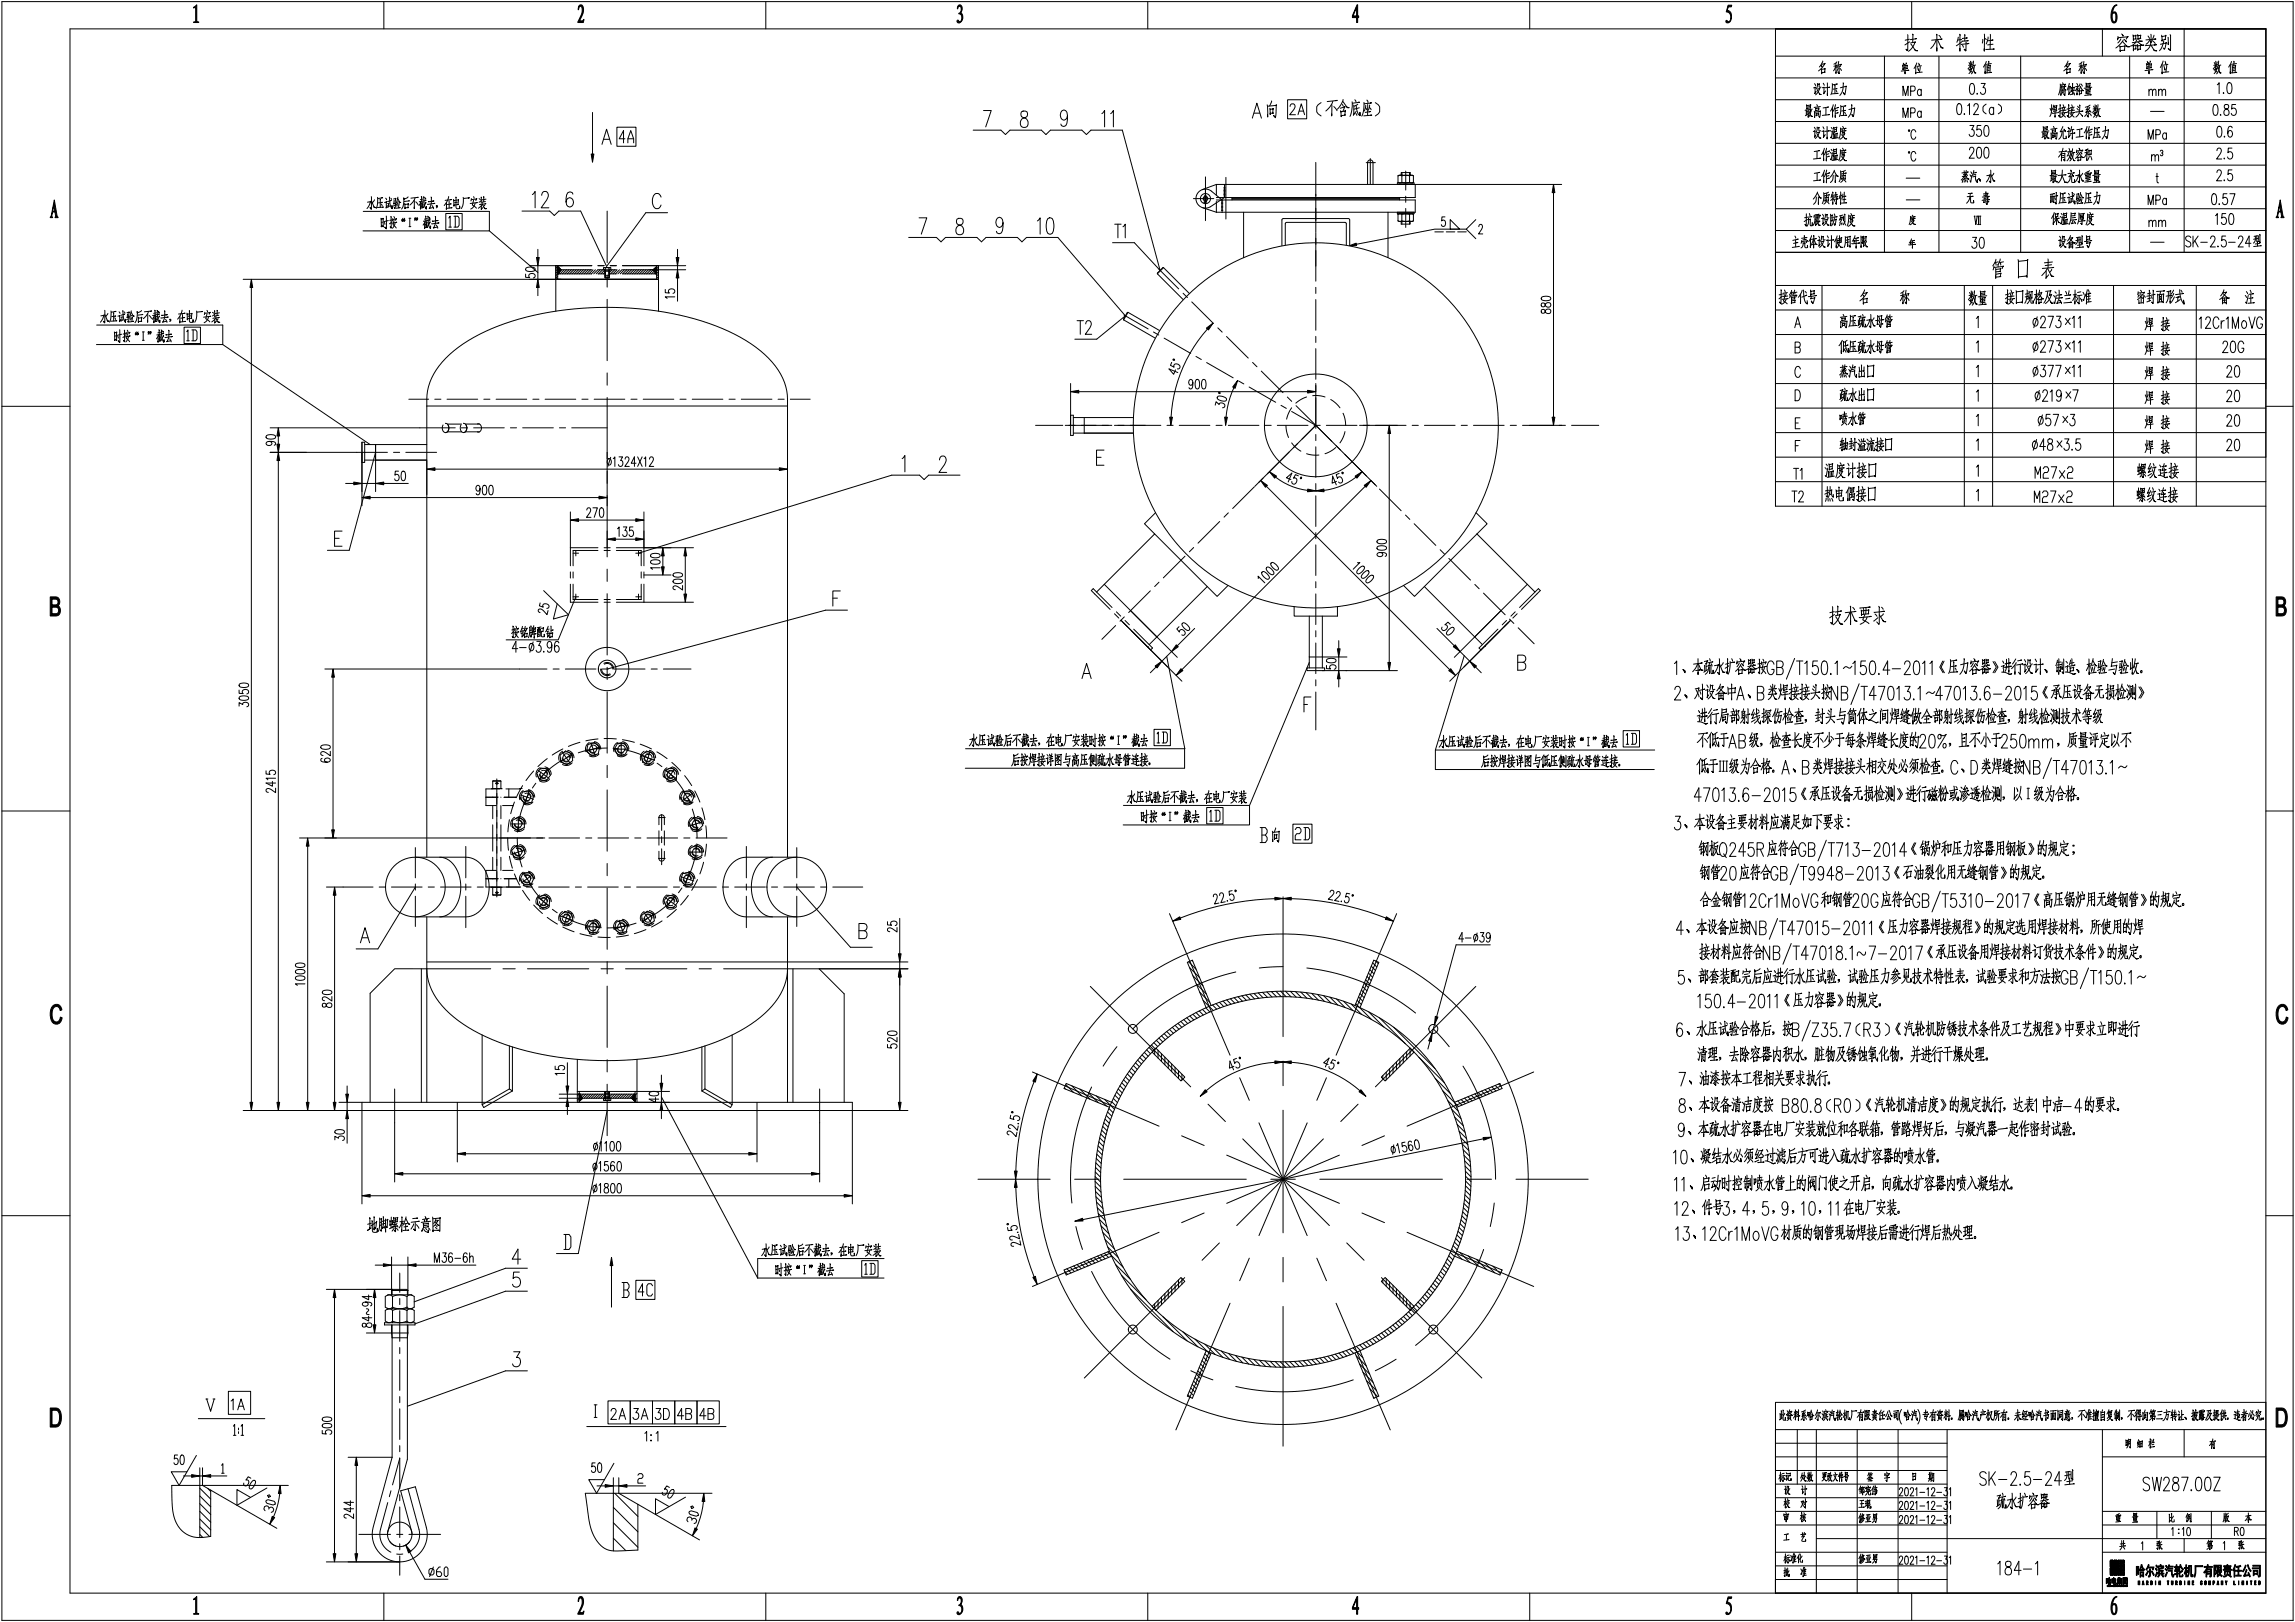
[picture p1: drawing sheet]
<svg xmlns="http://www.w3.org/2000/svg" width="840mm" height="594mm" viewBox="0 0 840 594" stroke-linecap="round" stroke-linejoin="round" font-family="sans-serif">
<g fill="none" stroke="#000" stroke-width=".37">
<path d="M.7 .6h838.9v592.5h-838.9zM25.6 10.6h804v572.6h-804zM140.5 .6v10M280.4 .6v10M420.3 .6v10M560.1 .6v10M650.1 10.6v174.7h179.5M698.5 12.7l-.1 5.9-.5-.6 .5 .5M699.1 14.4l-1.5 .3M699.2 15.3l-1.7 1.1M699.6 15.7l1.7-.3-1.2 2.1-1.3 1.3M699.6 16.1l1.7 2.4 .9 .1-.8-.1-.3-.3"/>
<path d="M700 .6v10M700.3 12.5v3M701.3 14.2h.5l-2.3 .3M708.9 14.6l-1.1 2.2-.9 1M709.1 12.5l.1 6.2v-1.1M709.4 14.5l1.4 3 .7 .1-.7-.2-.2-.4M710 12.9l.6 .9M710.6 14.4l.5-.1-3.8 .4M717 13.6l-.5 1.9M717.5 12.5l.3 .3-.2 5.9v-.9M718.1 15.5l-1.8 1.2M718.2 14.5l-1.4 .2"/>
<path d="M718.6 16.5l.3 .8M719.4 12.6v2.4M719.8 15.3l-.1 3.3-.5-.6 .6 .4M719.9 14l.5-.1-1.9 .2M720.3 14.9h.4l-2.4 .2M720.4 16l.5-.1-2.9 .3M726 14.4l-.2 1.4M726.6 12.5v6.2v-.9M726.6 14l.7 .5M727.9 13.5l-.6 2.6M728.8 12.6l-.1 5.4M729.3 14.7h.5l-2.1 .2"/>
<path d="M729.8 16.2l-2 .2M729.8 18h.4l-3.1 .1M769.8 10.6v9.9M775.5 13.3l-.2 1.3 .2-.5M775.5 13.8l3.6-.5-.6 1M776.1 16.8l.3 2.1-.2-.4 1.8-.1v-1.7l-1.7 .4M776.5 14.2l-1 1.5M776.8 12.4l.6 .8-.2-.4M777.1 15.2l1.9 2 .8-.1h-.8l-.4-.4M777.4 14.7l-.8 1.2-1.9 1.7M777.7 14.4l.9 1-.3-.5M781 12.8l.2 2v-.4l.9-.2v-1.4v.2l-1 .2"/>
<path d="M781 16.5l.2 2.1v-.6l.9-.1v-1.3l-1 .2M782.4 14.6l-.9 1.5-1.5 .8M782.6 16.3l.2 2.1v-.3l1-.1v-1.4l-1.1 .2M782.7 12.6l.1 1.8v-.3l1.1-.1-.1-1.2-1 .3M782.8 15.4l1.5 1.2 .7-.1-1.1-.2M783.1 14.6l.6 .3M783.9 15.1h.5l-3.7 .5M786.5 13.2l.5 .9M787.2 14.6l-1.4 1.6M787.5 15.9a3.6 3.6 0 0 1-2 2.8M787.5 12.5l.1 3.2v-.7M787.6 16.6l1.2 1.9 .9 .1-1.1-.4"/>
<path d="M788.1 14.9l1 1M788.7 12.9l-.6 1.5M788.8 16.5l.8-.1-4.1 .3M788.9 14.4l.5-.1-3.7 .3M791 16.2l2.2-.5-.7 2.4-.4-.5M791.5 12.9l.1 2.2v-.3l1.3-.4 .1-1.5 .1 .2-1.5 .3M792.2 15a5.7 5.7 0 0 1-1.5 3.6M793.8 13.6l.1 2.7v-.6M794.6 12.7l.2 .3-.1 5.5-.8-.7 .8 .6 .1-.3M799.7 10.6v81.8M464 38.4l.2 4.4-.1-.8M464.1 38.9l3.3-.4-.1-.2-.3 4.8-.7-.8 .7 .6"/>
<path d="M465 39.6l.1 2.3v-.4l1.2-.1h-.3l.1-1.7 .2 .1-1.2 .2M465.6 37l-.7 1.8M471.5 36.5h6.9v7h-6.9zM472.4 39l.6-1h.6l.4 .4a1.45 1.45 0 0 1-.3 1.7l-1.5 1.9h2.1M483.7 37.6l-1.6 1.5v1.8l1.6 1.5M487.6 38.3v4.2v-.7M488 37.1l-1.1 2.1-1.5 1.4M488.4 39l1.1 1.5M489.1 36.9l.5-.1-3.6 .4M490.7 39.6l1.7-.6-.7 1.6M491.5 38.2l.4 .8M491.7 37.1l1.6 2.3h.7l-1-.4"/>
<path d="M491.8 36.4l-.7 1.7-1.4 1.9M495.1 37.3l-.1 3-.7 2.3M495.6 38.4l-.1 3.8 1-1.4M496.1 36.5l.4 .8M496.5 38.6a4.9 4.9 0 0 0 1.5 3.8l-.1-1.3v1.2M497.2 38.1l-1.4 .8M497.4 37.4h.4l-2.6 .4M497.7 39.5l-1.9 .5M499.4 37.5a9.1 9.1 0 0 1-.8 5M500 39.4l.4 .8M500.1 38.6l-.5 2M500.5 36.6l.4 .9"/>
<path d="M500.7 38.2v4.1M501.4 39.3l.6 .9M501.5 38.4l-.5 1.9M501.7 37.7h.5l-2.7 .3M503.6 37.6l1.6 1.5v1.8l-1.6 1.5M650.1 28.5h179.5M650.1 20.5h179.5M650.1 36.5h179.5M661.5 38.3l.1 1.6-.1-.2 1.5-.2v-1.2l-1.4 .4M662.6 39l-.8 .2M663.6 40l-2.7 .4M664 32.2l.7-.2-.2 2.3 .5-.8"/>
<path d="M664.4 30.6l.4 .8M664.8 39.6v1.1v-.2l1.2-.2v-.8l-1.2 .2M665.2 38.3l.3 .6M665.3 32.9l1 1.7h.5l-.6-.3M665.3 32.6l1.1-.2-1.6 2.3M665.4 30.5v1.1l-.4 .9M665.5 30.8l.7-.2a.78 .78 0 0 0-.3 .8 .78 .78 0 0 0 .7 .6l.1-.1M666.5 39l-2.3 .3M666.8 23.9l.3 .5-.1-.2M666.9 25.2l.1 1.8v-.4l1.3-.2-.1-1.3-1.2 .3M667 23.5l1.3-.2-2.4 2.7M667.2 32.1l.7-.1-.2 2.3 .7-1"/>
<path d="M667.4 22.3l-1.2 2.2M667.6 30.5l.4 .7M668.5 39.5l.1 2.6M669.1 30.4v4.5v-.6M669.3 39.2h.2l-2 .3M669.6 32l.4-.1-1.7 .2M670.9 30.6a7.7 7.7 0 0 1-.5 4.1M671 39.4v3.5v-.7M671.2 38.3l-1 2.4M671.8 31.2l.1 3.1M671.9 39.8l.1 3.2v-.8M672.1 38.3l-.9 2.4"/>
<path d="M672.2 23.2l.1 3.7-.1-.5M672.2 24.1l-.8 1.8M672.2 24.4l.5 .4M672.3 33.1l.3 .6M672.4 32.5h.3l-1.5 .1M672.4 30.8h.4l-1.8 .3M672.6 22.6l-1.1 .9M672.7 23.9l-1.2 .4M672.8 34.2h.2l-2.2 .1M672.9 39.4l.3-.1-1.5 .4M673 23.8l1.2-.2-.3 .7M673.1 24.8l-.6 1.3"/>
<path d="M673.3 22.5l-.5 2.1M673.3 24.1l.1 2.8-.4-.6 .4 .5M673.7 25l.5 .8M673.9 32.1l2.1-.5-.6 3.1-.4-.8 .4 .7M674 38.6a7.6 7.6 0 0 1-.5 4.1M674.8 30.4l.2 .1a5.7 5.7 0 0 1-1.4 4.4M674.9 39.2l.1 3M675.5 38.8l.4-.1-1.8 .3M678 38.3l.1 .1a5.7 5.7 0 0 1-1.3 4.5M690 20.5v71.9M696.6 23.8l.2 1.7-.1-.2 1.7-.2v-1.2l-1.7 .2M696.8 35v-3.5l.9 3.5 .9-3.5v3.5"/>
<path d="M696.9 23.1l.3 .8-.1-.4M697.5 24.1v2.9v-.7M697.9 23l-.2 1M698 24.5l-1 .2M698.6 25.7h.4l-2.9 .3M699.6 33.3h1a.98 .98 0 0 0 .7-.9 .98 .98 0 0 0-.7-.9h-1v3.5M701.5 24v3v-.5M701.8 23l-1 2M702.1 24.7l.4 1.2-.2-.6M702.5 23.1l.2 .8v-.2M703.1 24.4l-.3 2.1M703.5 33.2l-.3-.4a1.09 1.09 0 0 0-1.2 .7 1.09 1.09 0 0 0 .4 1.3l.6 .2 .5-.5"/>
<path d="M703.5 32.7v2.3M703.5 24.1l-1.6 .2M703.8 26.4l-2 .2M709.9 20.5v71.9M716.8 38.1l.7-.1a2.49 2.49 0 0 1 .7 3.2l-.3 .6-.7 .1a2.49 2.49 0 0 1-.6-3.2zM720.5 38.7l.6-.7v3.9M720.8 25.5l1.1-.2v-.3l-.4 1.4-.6 .6M721 22.9l.2 .7M721.5 24.9l-.3 1.1 .9 .4M721.5 22.4l.1 2.3v-.5M721.5 30.7l.7-.2a2.48 2.48 0 0 1 .7 3.3l-.3 .5-.7 .2a2.5 2.5 0 0 1-.6-3.2zM721.5 23.9l-.9 1.3"/>
<path d="M721.6 24l.4 .4M722 22.7l-.2 1M722.2 23.6l-1.4 .3M722.4 24.5l.7 2.2h.4l-.5-.3M722.6 22.3l-.5 2.7M722.7 38.9l.2-.6a.88 .88 0 0 1 1.3-.1 .88 .88 0 0 1 0 1.3l-1.6 2.4h1.9M722.9 24a4.5 4.5 0 0 1-1.1 3M723.4 23.8l-1 .2M723.9 34.2v.3l.2-.2M725.4 30.5h1.5l-.8 1.6a1.19 1.19 0 0 1 .9 1.5 1.19 1.19 0 0 1-1.6 .7l-.3-.5M726.9 23.6l-.1 3.4v-.7M727.2 38.1l-1.1 1.1v1.4l1.1 1.1"/>
<path d="M727.3 22.5l-1.1 2.1M727.5 23.9l.1 2.8M727.6 24.2l1.2-.2-.2 2.5M728.2 22.4l-.1 1.7M728.4 25.8l-.8 .1M728.4 24.6l-.8 .2M728.4 25.2l-.8 .1M728.9 26.5h-.1M729 26.5h.2l-2.1 .2M729.1 23.3l-1.8 .3M730 39.9l-.6-.6a1.36 1.36 0 0 0-1.1 1.3 1.36 1.36 0 0 0 1.1 1.3l.6-.5M730 39.3v2.6"/>
<path d="M731.7 38.1l1.1 1.1v1.4l-1.1 1.1M739.9 20.5v71.9M750.6 39.7l.3 .7M751.1 38.3v3l-.6 1.4M751.6 39.6l-.4 .8M752 38.5l.1 1.9v-.3l1-.2v-1.3l-1.1 .3M752.7 39.3l-.6 .2M754.3 38.3l-.1 4.5-.4-.5 .4 .5M754.4 30.8l-.1 1.9-.6 2M754.6 32.8v2.1v-.5M754.6 33l1.7-.1-.3 2.1-.3-.5 .3 .4M754.7 39.7l-1 .3"/>
<path d="M754.9 31.6v1M755 31.2l-.5 1M755.2 39.6l.2 .6M755.2 30.3l.3 .5M755.3 33.8l.5 .4M755.3 31.8l.1 .4M755.3 32.5l-.5 1.3M755.4 33.6l-.6 .8M755.4 33.2l.4 .3M755.4 38.4l.2 .7M755.9 31.1v1.5l-.3-.3M755.9 39.3l-.2 1.1"/>
<path d="M756 30.9h.3l-1.9 .2M756.2 31.6h.3l-1.4 .2M756.3 39.2l-1.4 .2M756.5 23.9l.4 .5-.1-.2M756.7 25.2l.1 1.8v-.4l1.2-.2v-1.3l-1.3 .3M756.8 23.5l1.3-.2-2.5 2.7M757.2 22.3l-1.3 2.2M757.3 31.9l.7-.3-.1 .7M757.4 38.3v4.5l-.5-.5 .5 .5M757.5 32.4l-.1 2.2 .7-1M757.7 30.5l-.9 2.5M757.8 39.7l-1 .3"/>
<path d="M758.3 31.9l.1 1.6-.1-.2 1.2-.1v-1.3l-1.2 .3M758.3 39.6l.2 .6M758.5 38.4l.3 .7M758.8 30.5v4M759.1 39.3l-.2 1.1M759.2 33.7l.4 1.1M759.5 34.3l-1.5 .4M759.5 39.2l-1.5 .2M760 31.8l.9-.3-1.1 1.7M760.4 30.5l.3 .7M760.5 39.7l.5 .6M760.5 32.3v2.4v-.5"/>
<path d="M760.7 38.9l.5 .5M760.9 32.3l-.4 .5 .4 .4M761.3 33l.1 1.7v-.3l.8-.2v-1l-.8 .1M761.4 38.4l-.1 3-1.2 1.4M761.6 30.7l-.5 1.1M761.8 31.8l.7 1.4h.4l-.5-.2M761.8 31.6l-.9 1.9M762 23.2v3.7v-.5M762 24.1l-.9 1.8M762 24.4l.4 .4M762 30.8l.5 .7M762.4 22.6l-1.1 .9"/>
<path d="M762.5 23.9l-1.2 .4M762.8 23.8l1.2-.2-.3 .7M762.8 24.8l-.6 1.3M763 22.5l-.4 2.1M763.1 24.1l.1 2.8-.5-.6 .5 .5M763.4 25l.6 .8M763.7 32.5l.1 1.4 1.5-.3v-1.2l-1.5 .4M763.8 30.4l.1 1.5-.1-.2 1.5-.2v-1.1l-1.4 .3M764.5 32.6v2.2M764.6 39l-.8 1.2 1-.2M764.9 31.1l-1 .1M765 33.1l-.9 .1"/>
<path d="M765.2 39.3l-1.5 1.8 1.6-.4M765.3 38.5l-1.8 .8M765.3 34.7h.4l-2.4 .2M765.4 34.1l-1.7 .2M765.9 31.9l-2.8 .4M766.6 38.9l.2 .6M767.1 38.4l.1 2.3v-.5M767.1 39.8l-.9 1.4M767.2 39.9l.4 .4M767.6 38.6l-.2 1.1M767.8 39.6l-1.4 .3M768.2 38.3l-.5 2.7"/>
<path d="M768.5 40a4.4 4.4 0 0 1-1.1 3M769 39.8l-1 .2M779.8 20.5v71.9M785.9 23.2l.2 2-.1-.2 1.8-.2-.2-.1 .2-1.3-1.8 .2M786.2 22.4l.3 .9v-.4M786.8 23.6l.1 3.4v-.8M786.8 33.3l.6-.6 .6 .1 .1 2.2M786.8 32.7v2.3M787.3 22.3l.1 .2-.4 1M787.4 24.1l-1.1 .2M788 25.5h.3l-2.9 .3M788.1 33.3l.6-.6 .6 .1 .1 2.2"/>
<path d="M790.4 33.3l.6-.6 .5 .1 .2 2.2M790.4 32.7v2.3M791.7 23.5v3.5v-.6M791.7 33.3l.5-.6 .6 .1 .2 2.2M792 22.3l-1 2.4M792.4 24.3l.3 1.4-.1-.7M792.7 22.4l.3 1v-.3M793.3 23.9l-.3 2.5M793.8 23.6l-1.7 .3M794.1 26.3l-2.1 .2M810.6 25.5l1.1-.2v-.3l-.5 1.4-.5 .6M810.7 38.4l.6-.1a2.5 2.5 0 0 1 .7 3.2l-.3 .6-.6 .1a2.49 2.49 0 0 1-.7-3.2z"/>
<path d="M810.7 22.9l.3 .7M811.3 24.9l-.3 1.1 .8 .4M811.3 22.4v2.3v-.5M811.3 23.9l-.9 1.3M811.3 24l.5 .4M811.8 22.7l-.2 1M811.9 31l.6-.7v4M812 23.6l-1.4 .3M812.1 24.5l.8 2.2h.4l-.6-.3M812.4 22.3l-.5 2.7M812.7 24a4.5 4.5 0 0 1-1.1 3M813.2 23.8l-1 .2"/>
<path d="M814.2 33.9v.4l.1-.2M814.6 38.4a.98 .98 0 0 0 .8 1.6 1.12 1.12 0 0 1 .8 1.6 1.12 1.12 0 0 1-1.8 .3 1.62 1.62 0 0 1 1.5-2.3 .87 .87 0 0 0-.4-1.3zM815.8 30.5l.6-.2a2.5 2.5 0 0 1 .7 3.2l-.3 .6-.6 .2a2.49 2.49 0 0 1-.7-3.3zM816.7 23.6l-.1 3.4v-.7M817 22.5l-1 2.1M817.3 23.9l.1 2.8M817.4 24.2l1.2-.2-.2 2.5M817.9 22.4v1.7M818.2 25.8l-.8 .1M818.2 24.6l-.8 .2M818.2 25.2l-.8 .1M818.6 38.3h-1.4l-.1 1.7a.91 .91 0 0 1 .9-.4 .91 .91 0 0 1 .7 .6l.2 .5a1.09 1.09 0 0 1-.4 1.3 1.09 1.09 0 0 1-1.3 .1l-.2-.6"/>
<path d="M818.7 26.5h-.1M818.7 26.5h.3l-2.1 .2M818.9 23.3l-1.8 .3M217 41.2v15.2M220.4 52.8l1.7-5.5 1.7 5.5M221 51h2.2M225.9 46.6h7v6.9h-7zM228.8 50.8h-2.1l1.6-3v4.5M229.9 52.3v-1.5l1.1-3 1 3v1.5M229.9 50.8h2.1M356.3 47.6h10.2l1.6 1.6 1.7-1.6h11.5l1.7 1.6 1.6-1.6h11.5l1.7 1.6 1.7-1.6h11.4l13.9 51.4-9.5-10.2h-7.9M360.1 40.5h2.8l-2 5.9"/>
<path d="M374 40.9a1.47 1.47 0 0 0 1.2 2.3 1.74 1.74 0 0 1 1.3 2 1.74 1.74 0 0 1-1.9 1.4 1.98 1.98 0 0 1-.9-2.2 1.98 1.98 0 0 1 1.9-1.5 1.27 1.27 0 0 0 .6-1.2 1.27 1.27 0 0 0-.8-1zM390.9 42.3l-.6 1.4-.6 .3a1.92 1.92 0 0 1-1.5-1.9 1.92 1.92 0 0 1 1.5-1.8l.6 .3a5.6 5.6 0 0 1 0 5.4l-1.1 .3-.6-.3-.2-.6M403.4 41.6l1-1.1v5.9M406.7 41.6l1-1.1v5.9M458.5 43.3l1.7-5.5 1.7 5.5M459.2 41.4h2.1M475.3 42l1.2-4 1.2 4M475.7 40.7h1.5M481.8 59.4v25.6M490.8 40.5l.3 2.2-.1-.3 1.6-.3h-.2l.2-1.7v.2l-1.7 .3M496.4 41.5l.4 .8M500.2 59.5h3.4"/>
<path d="M501.4 40.9l.5-.1-2 .3M501.7 58v9.5M501.8 42.2h.5l-3 .2M650.1 52.5h179.5M650.1 44.5h179.5M661.4 40.3v1.8M661.8 40.8h-.4M661.9 41.3l-.5 .1M662.1 40.2v2.8v-.5M662.3 40.7l.9-.2-.9 2.3M662.4 41.5l-1.4 .9M662.5 41.1l.7 1.5h.5l-.7-.3"/>
<path d="M663.9 48.1l.7-.1-.3 2.2 .6-.7M664.3 40.7l.2 2.3-.1-.4M664.3 46.6l.4 .7M664.4 41.1l2.2-.4-.3 2.3-.4-.5M664.9 41.3l.1 1.1v-.2l.9-.1v-.8l-.9 .2M665.2 48.9l1 1.6 .5 .1-.6-.3M665.2 48.6l1.1-.2-1.6 2.3M665.3 55.4v2.7M665.3 46.5v1l-.4 1M665.4 46.8l.6-.2a.78 .78 0 0 0-.2 .8 .78 .78 0 0 0 .7 .5l.1-.1M666 55.2l.3-.1-2 .4M666.3 58l.3-.1-2.6 .3"/>
<path d="M667.1 48.1l.7-.2-.2 2.4 .7-1M667.5 46.4l.3 .8M667.7 55.3v3.5v-.6M668 54.3l-1 2.3M668.7 55.7v3.2v-.7M668.8 54.3l-.9 2.4M669 46.3v4.6v-.7M669.5 47.9h.4l-1.7 .2M669.5 42h.4l-2.7 .2M669.6 57.3l.2-.1-.9 .3M669.6 55.4l.3-.1-1.4 .4M669.6 56.3l-.8 .2"/>
<path d="M670.1 55.8l.4 .5M670.2 47.8l.4 .5M670.5 54.7l.3 .5M670.5 46.7l.4 .5M671 55.9l-.5 2.6-.3-.3M671 47.9l-.5 2.7-.3-.4M671.3 54.6l.2 1.9-.1-.2 1-.2 .1-1.5-1.1 .2M671.4 46.6l.1 1.9v-.2l1-.2 .1-1.5-1.1 .3M671.6 57.2l.1 1.3M671.7 49.3v1.3M672.1 57.1v1.4M672.1 55.4l-.6 .1"/>
<path d="M672.2 49.2l-.1 1.3M672.2 47.4l-.7 .2M672.5 58.4l.3-1.6-1.6 .3-.1-.3 .1 1.9M672.5 50.5l.3-1.7-1.6 .4v-.3l.1 1.8M672.8 41.3h.3l-1 .2M672.9 40.3l-.8 .3M673 58.4l-2.2 .3M673.1 50.4l-2.2 .3M673.9 54.8l-.1 2.4-.5 1.6M673.9 46.8l-.1 2.5-.5 1.5M674.3 57.4l1.2 1.4h.6l-.8-.3M674.3 57.1l1.1-.1-.6 1.1-1.1 .8"/>
<path d="M674.4 49.4l1.2 1.4h.6l-.8-.2M674.4 49.1l1.1-.1-.7 1.1-1.1 .9M674.6 54.3l.3 .5M674.7 46.3l.3 .5M675.2 55.1l.1 1.4-.7 .2-.2-1.4M675.3 47.1l.1 1.4-.8 .2-.1-1.4M675.4 41.1l.3 .6M675.5 40.4h.3l-1.5 .2M675.6 55h.3l-2 .2M675.7 47h.3l-2 .2M675.7 55.8h.2l-1.9 .2M675.8 47.9l.2-.1-1.9 .2"/>
<path d="M675.9 42.2h.3l-2.3 .1M677 40.1l2.2-.5-.7 3.1-.4-.8 .5 .7M696.8 43v-3.5l.9 3.5 .9-3.5v3.5M699.6 41.3h1a.98 .98 0 0 0 .7-.9 .98 .98 0 0 0-.7-.9h-1v3.5M701.5 56.3a.82 .82 0 0 0-.9-.9 .82 .82 0 0 0-.8 .9v1.8a.82 .82 0 0 0 .8 .9 .82 .82 0 0 0 .9-.9M701.5 48.3a.82 .82 0 0 0-.9-.9 .82 .82 0 0 0-.8 .9v1.8a.82 .82 0 0 0 .8 .9 .82 .82 0 0 0 .9-.9M703.5 41.2l-.3-.4a1.09 1.09 0 0 0-1.2 .7 1.09 1.09 0 0 0 .4 1.3l.6 .2 .5-.5M703.5 40.7v2.3M719.3 41.6v.3l.1-.1M721.1 54.9l.2-.6a.88 .88 0 0 1 1.2-.1 .88 .88 0 0 1 .1 1.2l-1.6 2.5h1.9M721.3 45.9h1.5l-.9 1.6a1.19 1.19 0 0 1 .9 1.5 1.19 1.19 0 0 1-1.5 .7l-.3-.5M724.1 54.1l.7-.2a2.49 2.49 0 0 1 .6 3.2l-.2 .6-.7 .2a2.49 2.49 0 0 1-.7-3.2z"/>
<path d="M725.3 45.9h-1.3l-.2 1.7a.91 .91 0 0 1 .9-.4 .91 .91 0 0 1 .7 .6l.2 .6a1.09 1.09 0 0 1-.3 1.3 1.09 1.09 0 0 1-1.3 0l-.3-.5M726.8 54.1l.7-.2a2.5 2.5 0 0 1 .6 3.2l-.2 .6-.7 .2a2.48 2.48 0 0 1-.7-3.2zM726.8 46.1l.7-.2a2.5 2.5 0 0 1 .6 3.3l-.2 .5-.7 .2a2.48 2.48 0 0 1-.7-3.2zM748 48.3v1.8M748.1 46.3l.1 1.6-.1-.2 1.5-.2v-1.2l-1.4 .3M748.5 48.8h-.5M748.5 49.3l-.4 .1M748.7 48.2v2.7v-.4M749 48.7l.8-.2-.9 2.3M749 49.5l-1.3 .8M749.1 49.1l.7 1.5h.5l-.6-.3M749.3 47l-.9 .2"/>
<path d="M750.2 47.9l-2.6 .4M750.9 48.7l.2 2.3v-.4M751 49l2.3-.4-.4 2.4-.3-.5M751.1 41.1l.4 .4M751.4 47.5l.1 1.1-.1-.1 1.3-.3-.1-.7-1.1 .2M751.6 49.3v1.1v-.2l.9-.2v-.7l-.9 .2M751.9 46.3l.2 .5M752.5 40.7v2.2v-.5M752.8 40.6l.3-.1-1.2 .3M753.2 47l-2.3 .3M753.4 41.3l-1.7 .2M754.7 40.4l-1.1 .9"/>
<path d="M754.8 56.1v2.8v-.4M754.8 56.3l1.3-.2-.1 2.8-.4-.5 .4 .4M755 48.2v.3a3.3 3.3 0 0 1-1.2 2.5M755.3 46.3l-1 1.9 1.8-.4-.4-.5 .6 .9-.2-.4M755.4 54.3a5.9 5.9 0 0 1-1.7 3.2M755.4 48l.2 2.7 1-.1-.1-.8M755.4 40.5l-.3 1.5 1.2 .9M755.8 57.6l-.9 .1M755.8 56.9l-.9 .1M756 41.3l-.8 1.3-.8 .4M756.3 55.4l.4-.1-2.8 .3M756.3 41.2h.3l-2 .2"/>
<path d="M756.5 40.3l-1.6 .2M756.5 50l.1 .6M756.9 48.2l.8-.3-.4 2.4 .8-1M757.2 46.6l.5 .7-.2-.4M757.4 56.8l.8 1.4-.1-.3M757.5 55.7l-.6 1.5M757.6 54.3l.2 .8M757.9 40.4l-1.2 .9M758 55.7l.3 .8M758.1 56.3l-.5 1.5-.8 1.1M758.2 55.4h.3l-1.5 .2M758.5 46.3l-.5 2"/>
<path d="M758.6 40.5l-.4 1.5 1.2 .9M758.6 56.7l.7 2.1h.5l-.6-.4M758.8 47.5v3.4v-.6M758.9 54.4l-.6 2.8M759.1 47.4h.3l-1.1 .1M759.1 41.3l-.8 1.3-.7 .4M759.1 56l-.2 1.5-1 1.4M759.4 55.9l.3-.1-1 .2M759.4 48.7h.4l-1.9 .3M759.5 41.2h.2l-2 .2M759.6 40.3l-1.6 .2M760.4 54.9l-.1 .9 .1-.4"/>
<path d="M760.4 55.3l2.2-.4-.4 .7M760.8 57.4l.1 1.5-.1-.2 1.1-.1v-1.2l-1 .3M761 55.5l-.6 1.2M761.2 54.3l.3 .5-.1-.3M761.4 56.3a2.12 2.12 0 0 0 1.6 1.4l-.7-.3M761.4 47.5l.1 2.6M761.5 41.4l1 1.2-.1-.2M761.5 55.9l-1.6 2.1M761.7 55.7l.6 .7-.2-.4M762.2 47.2h.2l-2 .3M762.3 40.7h.4l-2.7 .3M762.5 50l.3-.1-2.6 .3"/>
<path d="M763.9 47.3v3.6v-.7M764.1 55.9l-.9 1.7M764.1 56.1l.5 .6M764.2 46.3l-1.1 2.3M764.2 41.3l-.9 1.3M764.5 54.4l-1 .7 .6-.3v3.9v-.5M764.6 41v1.8l-.4-.4 .4 .4M764.7 55.7l-1.4 .2M764.8 54.9l.1 1.9v-.3l.8-.1 .1-1.4-.9 .2M764.9 47.8v3.2v-.8M765 40.3l.6 .9M765 46.3l-.9 2.4"/>
<path d="M765 41.4l.7 1M765 57.1l-.7 1.6M765.5 57.1l.4 1.4M765.7 49.3l.3-.1-1 .3M765.8 47.4l.3-.1-1.4 .4M765.8 48.3l-.8 .3M766.4 41.5l1.1-.2 .1-.4-.5 1.5-.6 .5M766.9 46.6a7.6 7.6 0 0 1-.5 4M767.1 40.9l-.3 1 .9 .4M767.8 47.2l.1 3M768 40.5l.7 2.2h.4l-.5-.3M768.3 49l.3 .7"/>
<path d="M768.4 48.4h.3l-1.5 .2M768.4 46.8l.4-.1-1.8 .3M768.8 50.2h.3l-2.3 .1M769.9 48.1l2.2-.6-.7 3.2-.4-.8 .5 .7M770.9 46.3l.1 .1a5.7 5.7 0 0 1-1.3 4.5M786.5 51v-3.5l1 3.5 .9-3.5v3.5M787.4 40.8h5M787.8 57.3l.6-.7 .6 .2 .1 2.1M787.8 56.6v2.3M789.1 57.3l.6-.7 .6 .2 .1 2.1M789.4 49.3h1a.98 .98 0 0 0 .6-.9 .98 .98 0 0 0-.6-.9h-1v3.5M791 55.3l.2-.3h.5l.2 .7-.4 .3"/>
<path d="M791.7 56l.2 .3-.2 .7h-.5l-.2-.3M793.2 49.1l-.4-.5a1.19 1.19 0 0 0-1 1.2 1.19 1.19 0 0 0 1 1.2l.4-.5M793.2 48.6v2.4M811.7 55.2l.2-.6a.88 .88 0 0 1 1.2-.1 .88 .88 0 0 1 .1 1.2l-1.6 2.5h1.9M812.1 46.4l.6-.2a2.49 2.49 0 0 1 .7 3.3l-.3 .5-.6 .2a2.5 2.5 0 0 1-.7-3.2zM813.1 41.9v.3l.1-.1M814.4 57.8v.4l.2-.2M814.5 49.8v.4l.1-.2M817.2 54.2h-1.3l-.1 1.7a.91 .91 0 0 1 1.6 .2l.1 .6a1.09 1.09 0 0 1-.3 1.2 1.09 1.09 0 0 1-1.3 .1l-.3-.6M817.3 46.8l-.1-.4-.7-.2a2.29 2.29 0 0 0-.8 2.7l.4 1.1a1.17 1.17 0 0 0 1.4-.8 1.17 1.17 0 0 0-.9-1.4l-.5 .1-.4 1M133 77.4h46.2v7.1h-46.3M134.6 74l1.1-.2-1.3 2.5"/>
<path d="M136 72l-.1 4.6-.4-.6 .4 .5M136 73.6l1 2.4h.5l-.7-.5M137.1 73.1l-.8 1.2M138.2 72.2a7.6 7.6 0 0 1-.5 4.1M139.2 72.9v3M139.5 79.9l.1 3.2v-.3l.5-.1 .2 .4v-3.2l.1 .1-.8 .2M139.6 74.7l.3 .6M139.8 74.1h.2l-1.5 .2M139.8 72.5l.3-.1-1.8 .3M140.1 75.8h.3l-2.2 .2M140.8 74.1l.8-.2-.3 2.3 .6-.9M141.2 72.5l.4 .6"/>
<path d="M141.4 79.1v4.7l-.5-.7 .5 .6M142.3 74.5v1.2M142.5 72.1l.1 .1a5.7 5.7 0 0 0 .9 4.1v-1.1v1.1M142.5 74.4l-.6 .1M142.7 75.4l-.8 .6M143 73.5l.3-.1-1.4 .4M143.1 79.2l.1 4.3-.3-.5 .3 .4M143.1 72.6l.3 .4M144.1 72.8l.9-.2-.4 1.8M144.2 79.3l.2 .6M144.3 73.3l-.2 1.3 .8-.2-.3 2-.3-.5M144.6 75.1l-.7 .4"/>
<path d="M145.2 74.7l.1 .8M145.5 74.4l.2 .8M145.6 72.6l.8 1.5h.4l-.4-.1M145.7 72.2l-.6 2.1M146 73.9l-.6 .1M146.1 74.4l-.2 1.7M146.3 76h.2l-1.5 .2M147.6 79.9l-.5 .7 .4 .3v-.5v.5M148.2 74.4l.1 2-.1-.3 1.3-.1v-1.5l.1 .2-1.3 .2M148.2 79.9l-.3 .5h.2M149.4 72.1l-1.5 .8-.1-.5 .1 1.2a4.2 4.2 0 0 1-.9 2.9M149.7 73.5h.2l-1.9 .3"/>
<path d="M149.8 79.9h.6M150 79.9v3.1M151.7 73.3v3.1v-.5M151.9 79.8l.2 .6-.2-.2zM151.9 79.8v.6M152 72.5l-.8 1.5-1.1 1M152 79.8v.6M152.1 79.8l.1 .4-.3 .6M152.2 73.9l.9 1.1M152.6 79.8v.6M152.7 79.8v.6M152.8 72.3l.4-.1-2.7 .3"/>
<path d="M152.8 79.8v.6l-.3-.4h.4l-.4 .8M153.9 74.5l.1 2.1v-.5M154.1 73.9l-.7 1.4M154.2 71.9l.3 .3-.1 1.4M154.5 73.8l.1 .4M154.6 74.5v1.5M154.9 76l.2-.1-1.1 .3M154.9 72.9l-1 .2M155 74.8l-.9 .3M155 75.3l-.9 .3M155 74.2l-.9 .3M155.1 72l.2 .3 .1 2.8 .7 1.4v-.9l-.1 .8"/>
<path d="M155.6 72.3l.3 .6-.1-.3M155.7 73.4l.3-.1-2.5 .5M155.8 79.1l.2 .2-.1 1.4M155.9 74l-.8 1.6M156.6 79.1l.2 .3 .1 2.8 .7 1.4 .1-.9-.1 .8M157.1 79.5l.3 .5-.1-.2M157.8 74.8l-.7 1.5 1.5-.3M157.8 72.1l.1 2.5M158.2 75.3l.5 1.1M158.4 73.6h.5l-2 .2M158.8 74.5h.4l-2.7 .3M159.4 79.3v2.5"/>
<path d="M160.1 75.5h-.3v-.2h.3v.5l-.3 .3M163.2 78.1h6v6h-6zM163.5 74.2l-.1 2.4 .1-.7M164.3 71.9l-.5 1.6-1.2 1.7M164.3 79.8l.5-.7v4M164.4 73.5l.1 2.7M165 73.1l.4-.1-2.4 .3M165 74.6h.2l-1.4 .3M165.2 76.1l.3-.1-1.8 .3M166 73l.2 2.5v-.4l1.7-.2v-1.9l-1.8 .4M166.2 79.1h1.4l.5 .7v2.7l-.5 .6h-1.4M166.7 79.1v4"/>
<path d="M166.9 72.1l.1 3.8 .3 .5 1-.1v-.9v.8M167.5 74l-1 .2M169.6 72.2a6.1 6.1 0 0 1-.7 4.1M171.8 72.4l-2.1 .2M172.6 73.1l2-.4-.4 .7M172.6 72.7l-.2 .9M173.4 72l.2 .5M173.4 73.2l-.5 1.8 1.5 1.2M174 74.3a3.1 3.1 0 0 1-1.6 2.2M174.5 74.2h.3l-2.7 .3M175.4 72.7l.5 .3M176.2 72.1v2.3"/>
<path d="M176.2 73.5l-.8 .5M176.2 75.4v1.2l.7-.7M176.6 74.2l.1 .2M176.7 74.8l-1.5 1.4M176.7 74.9l.8 1.4 .6 .1-.6-.2M177.1 72v1.9M177.5 75l-.5 .5M177.7 74.6h.2l-2.4 .3M177.7 73.8l-1.1 .2M177.9 72.9l-1.5 .3M191.1 77.3h10.2l1.7 1.6 1.6-1.6h8l9.7 20.6M194.9 71.2l1-1.1v6"/>
<path d="M198.4 71.5l.2-.8a1.32 1.32 0 0 1 1.9-.3 1.32 1.32 0 0 1 .1 2l-2.4 3.7h2.8M209.8 71.1a1.16 1.16 0 0 0-1.9-.6 5.1 5.1 0 0 0 0 5 1.21 1.21 0 0 0 1.9-.5 1.56 1.56 0 0 0-.1-1.9 1.56 1.56 0 0 0-1.8-.5l-.6 1.3M222.3 77.3v18.8M242 72.1a1.48 1.48 0 0 0-1.4-1.3 1.48 1.48 0 0 0-1.5 1.3 3.5 3.5 0 0 0 1 4.3 1.57 1.57 0 0 0 1.9-1.4M244.5 77.9h-8l-14.2 19.4M336.5 79.7h2.8l-2 6M437 72.7h7.4M440.5 76.1l4.9 1.6M441.3 71.8l.1-.4 .1 .4M441.3 71.8h.1M441.3 73.6h.1M441.4 71.7h.1"/>
<path d="M441.4 64.7v16.1M441.5 73.6l.3 .4-.4-.4-.5 .5 .4-.5M445.4 73.2h72.8v4.5h-72.8M445.4 67.5h126.4M445.4 67.5v4M445.4 73.7v4M445.4 67.5l-5.2 1.9M447.2 77h.5M447.2 76.5h.5M447.2 76h.5M447.2 75h.5M447.2 74.5h.5"/>
<path d="M447.2 74h.5M447.2 75.5h.5M447.2 73.5h.5M448.1 71.7h.5M448.1 71.2h.5M448.1 70.2h.5M448.1 69.7h.5M448.1 69.2h.5M448.1 70.7h.5M448.1 68.7h.5M448.3 67.5v4.8l-5.1 3.4a3.5 3.5 0 0 1-5.3-2.9 3.5 3.5 0 0 1 5.1-3.2l4.5 3.6v4.5M448.9 64.9v15.3"/>
<path d="M451.1 72.3v.9M451.1 72.6h61.4M451.1 72.9h61.4M455.3 77.7v16.6M500.7 67.5v-8a1 1 0 0 1 1-1 1 1 0 0 1 1 1v8M508.2 77.7v16.6M511.6 67.5v-.5h6.2v.5M511.6 77.7v.5h6.2v-.5M511.9 66.7l.7 .3 .7-.2M511.9 64.4l.4-.2h4.8l.4 .2M511.9 64.4v2.3M511.9 78.5v2.3"/>
<path d="M511.9 66.7l.4 .3M512.3 78.2l-.4 .3M512.5 72.3v.9M513.1 63.7v.5v-1h3.2v1M513.3 64.4l1.4-.2 1.4 .2M513.3 66.8l1.4 .2 1.4-.2M513.3 64.4l-.7-.2-.7 .2M513.3 78.4l1.4-.2 1.4 .2M513.3 64.4v2.3M513.3 78.5v2.3M513.3 78.5l-.7-.3-.7 .3M513.3 63.2v1"/>
<path d="M514.7 62.6v7M514.7 71.8v2.3M514.7 76.3v7M516.1 63.2v1M516.1 64.4l.7-.2 .7 .2M516.1 78.4l.7-.2 .7 .3M516.1 64.4v2.3M516.1 78.5v2.3M517.1 78.2l.4 .3M517.5 66.7l-.7 .3-.7-.2M517.5 64.4v2.3M517.5 78.5v2.3"/>
<path d="M517.5 66.7l-.4 .3M518.2 67.5v4.8h-72.8M529.1 79.4h-1.1l-.1 1.5 .1-.2a.76 .76 0 0 1 1.2 .4l.1 .5a1.04 1.04 0 0 1-1 1.3l-.6-.7M568.8 70.5v82.2M650.1 60.4h179.5M650.1 68.4h179.5M650.1 76.4h179.5M661.4 78.3l-.1 4.4-.4-.6 .4 .6M661.8 79.5l-1 .2M662.5 78.2l.2 .8M663.1 79.3h.3l-1.5 .2M664.3 79.1l2.2-.4-.2 .7"/>
<path d="M664.3 78.8l-.2 .8M665 79.4l-.5 .1M665 79.8l-.5 .1M665.1 72.1a2.8 2.8 0 0 1-1.1 2.7M665.3 63.4v2.6M665.3 78.6v1.4v-.5M665.4 70.6l1 1.9h.5l-.7-.4M665.5 70.3l-1.6 2.6M665.8 72.1v2.7v-.6M665.8 78.5h.3l-1.5 .1M666 63.2l.3-.1-2 .4M666.1 79.3l-.5 .1"/>
<path d="M666.2 79.7l-.6 .1M666.3 65.9h.3l-2.6 .3M666.9 80l.7-.1-.3 2.2 .6-.8M667.3 78.5l.4 .7M667.7 63.3l.1 3.5v-.6M667.7 70.5l.1 .4a6.2 6.2 0 0 1-.6 3.6M668 62.3l-1 2.3M668.2 72.1l.1 1.6v-.4M668.3 72.4l1.2-.3-.1 1.6v-.5M668.3 78.4v1l-.4 .9M668.4 78.7l.6-.2a.78 .78 0 0 0-.2 .8 .78 .78 0 0 0 .7 .5l.1-.1M668.7 63.7l.1 3.2v-.7"/>
<path d="M668.8 62.2l-.8 2.5M668.8 70.7l-.1 1.6M668.8 72.7a2.01 2.01 0 0 1-1 2M668.9 73.8l.8 .8M669.5 70.3l-1.7 .6M669.6 71.4l.3-.1-1.9 .4M669.6 65.3l.2-.1-.9 .3M669.7 63.3h.2l-1.4 .4M669.7 64.3l-.8 .2M670.2 78.4l.1 4.3v-.9M670.4 78.9l.6-.1-.3 .8 .1 1.4-.3-.4 .3 .3M670.7 71.1l-.3 1.3"/>
<path d="M671 70.3l.1 4.5v-.7M671.2 64.1a2.8 2.8 0 0 1-1 2.7M671.4 72.4l-1.1 1M671.5 71.7l-.9 .1M671.6 62.6l1 1.9h.5l-.7-.4M671.6 78.3l.2 .9M671.7 62.3l-1.6 2.6M671.7 73.2l.1 .6M671.7 79.6l-.4 1.7-.7 1.4M672 64.1v2.7v-.6M672.1 70.4l.1 1.7M672.3 79.4l.4-.1-1.7 .3"/>
<path d="M672.4 72.3v2.4l-.4-.4 .4 .3M672.5 71.3h.2l-1.1 .1M672.7 72h.2l-1.4 .1M672.8 72.8h.3l-1.8 .2M673.6 71.7l-.1 1M673.9 62.5l.1 .4a6.2 6.2 0 0 1-.6 3.6M673.9 70.3v4.5v-.7M674 79.7l.6-.1-1 2M674 71.3l.4 .4M674 79l-.6 1.6M674.4 64.1v1.6v-.4M674.4 64.4l1.2-.3-.1 1.6 .1-.4"/>
<path d="M674.8 71l-.4 1.9M674.8 78.7l-1.3 .3M675 79.2v1.5v-.4M675 62.8l-.1 1.5M675 64.7a2.01 2.01 0 0 1-1 2M675 65.8l.9 .8M675.3 70.3l-.1 4M675.4 78.4l.1 3-.2-.4 .2 .3M675.6 71.9l.3-.1-1.3 .2M675.7 62.3l-1.7 .6M675.8 63.4l.3-.1-1.9 .4M675.9 73l-1.2 .1"/>
<path d="M675.9 74.2h.3l-2 .2M676.9 78.7l-.1 2.4-.5 1.6M677.7 78.2l.3 .5M678.3 79l.1 1.4-.8 .2-.1-1.4M678.7 78.9h.3l-2 .2M678.8 79.7h.2l-1.9 .2M697.9 65.2h5M698 73.2h5M699.5 79.2l-.1 1.8-.4 1.2M700.2 78.8l.2 .4M700.7 79.4l.1 1-.7 .2-.1-1M701 79.3h.3l-1.7 .2"/>
<path d="M701.1 80l-1.4 .1M718.5 64.6l.8-.1-1.2 1.4M718.6 66l-.1 .8M718.9 63.9l1.3-.2-.7 .5v1.2l-.2-.2M719.2 66v.7M719.2 62.5v1.1M719.7 66l.1 .6M719.8 64.4l.7 1.1 .5 .1-.7-.3M719.9 62.3l-.2 1.2M720.1 65.5l-1.3 .2M720.2 66l.2 .7M720.4 64l-.5 .6"/>
<path d="M720.4 63h.3l-2.3 .3M721.3 64l.3 .6M721.4 70.9a4.4 4.4 0 0 1-1.3 3.5M721.5 72v1.5a.7 .7 0 0 0 .4 .8 .7 .7 0 0 0 .8-.1l-.1-.8v.8M721.6 62.9l.4 .6M721.9 70.7h.3l-1.5 .1M722 64.3l-.4 2.4-.3-.5M722.1 71.9h.4l-2.2 .1M722.3 64.7l1.1-.3v1.6l.6 .7v-1v1M722.7 62.4l-.6 1.9M722.8 79.1h.4M723 79.1l.5 3.1 .4-3.1"/>
<path d="M723.3 63.2l.4-.1-1.2 .3M723.5 63.8l-1 .2M723.8 79.1h.3M724.3 79.1h.4M724.4 79.1v3.1M724.5 65.4l.6 .4v.6l-.6-1 .6 .6M724.9 79.1h.4M725.1 79.1v3.1M726.5 72.4l-.2 1.8 1.9-.4-.3 .1M726.6 72.6l1.3-.2-.4 2.4-.3-.4 .3 .4M727 73.4l.2 .4M727 72.7l.2 .3"/>
<path d="M727.1 70.2v1.8M727.5 64.3l1.1-.2-1.3 2.5M727.5 71.4l.3-.1-1.4 .2M727.8 70.8h.2l-1.8 .2M728.1 73.1h.4l-2.8 .2M728.2 71.9h.2l-2.6 .2M728.9 62.3v4.6l-.5-.6 .5 .5M728.9 63.9l1.1 2.4h.5l-.5-.1M729.7 65.8l.3 .4M730 63.4l-.8 1.2M750.8 71.7l.1 2.5v-.6M750.9 72.1l1.3-.3-.3 2.3-.1-.3 .1 .3"/>
<path d="M751 64.2l.1 1.8M751.1 62.3l.2 1.6-.1-.3 1.4-.1v-1.2l-1.4 .3M751.4 71.1l-.1 2.7M751.5 64.7l-.4 .1M751.5 65.3h-.4M751.7 72l-.1 1.9M751.7 64.2v2.7l.1-.5M751.8 78.8v3.4v-.7M752 64.7l.9-.2-1 2.3M752.1 65.5l-1.4 .8M752.1 71l.2-.1-1.6 .3M752.1 77.8l-.9 2.1"/>
<path d="M752.2 65l.7 1.6h.4l-.6-.4M752.3 63l-.8 .1M752.3 72.4l.3 .7M752.5 78.1l.1 1.5v-.2l.9-.2 .1-1.1v.1l-1 .2M752.8 70.4v4.3l-.4-.7 .4 .6M753 79.3v3v-.7M753.2 71.7l.2-.1-1.1 .2M753.2 63.9l-2.6 .4M753.6 79.9h.4l-1.9 .3M754.4 79.2l.4 .5M754.4 70.5a7.7 7.7 0 0 1-.5 4.1M754.7 78.1l.4 .6"/>
<path d="M755 64.3l1.1 2.5 .7-.1h-.7l-.2-.3M755.1 62.2a5.1 5.1 0 0 1-1.6 4.7M755.2 79.3l-.5 2.7-.3-.4M755.3 71.1l.1 3.1M755.6 78l.1 2-.1-.2 1.1-.2 .1-1.5-1.2 .2M755.8 73l.3 .6M755.9 72.4h.3l-1.5 .1M755.9 70.7h.4l-1.8 .3M756.1 64h.4l-2.9 .2M756.3 74.1h.2l-2.2 .1M756.4 78.8l-.7 .2M756.9 72.4l.8-.2-.2 2.2 .6-.8"/>
<path d="M757.4 70.8l.3 .6M758 64.9a2.38 2.38 0 0 1-1.1 2M758.2 62.2l.2 .8-.1-.5M758.3 77.9l-.1 2.6-.6 1.7M758.3 63.6l-.8 1.1 1.5-.4-.3-.4 .5 .7-.1-.3M758.4 78.2l1.5-.1-.1 .8-1.5 .2M758.4 72.8v1.1M758.5 64.7v1.5a.59 .59 0 0 0 .4 .6 .59 .59 0 0 0 .7-.2v-.9M758.7 70.4l.1 .1a5.7 5.7 0 0 0 .9 4.1v-1.1v1.1M758.7 72.7l-.6 .1M758.8 73.7l-.8 .5M759.1 71.7h.3l-1.3 .3"/>
<path d="M759.2 63.3h.4l-2.4 .2M759.3 70.8l.2 .5M759.6 65.9v.8M759.7 79.6h.2l-1.3 .2M760 64.3l1.2-.2-1.4 2.5M760.3 71.1l.8-.2-.3 1.8M760.4 71.6l-.1 1.3 .7-.2-.3 2-.2-.5M760.7 73.4l-.6 .3M761.2 77.9a7.6 7.6 0 0 1-.5 4.1M761.3 73l.2 .8M761.4 62.3v4.6l-.5-.6 .5 .5M761.4 63.9l1.1 2.4h.5l-.5-.1"/>
<path d="M761.6 78.6l.1 1.3 1.2-.3v-1.1l-1.2 .4M761.7 72.7l.2 .8M761.8 70.9l.7 1.5h.4l-.4-.1M761.8 70.4l-.6 2.2M762.1 72.1l-.6 .2M762.3 65.8l.2 .4M762.3 72.7l-.3 1.7M762.4 79.2h.2l-.9 .1M762.4 74.3h.3l-1.6 .2M762.5 63.4l-.7 1.2M762.9 78.2l.3-.1-1.9 .2M763.7 63.9l.1 1.6v-.2l1.5-.2v-1.3l-1.6 .4"/>
<path d="M763.8 70.5a7.7 7.7 0 0 1-.5 4.1M764.4 78.3l-.1 2.4-.5 1.6M764.5 62.9v3.6M764.7 71.1l.1 3.1M765 64.5l-1 .2M765 65.7h.3l-1.5 .3M765.1 62.5l-1.4 .7M765.2 77.7l.2 .6M765.2 73l.3 .6M765.3 72.4h.3l-1.5 .1M765.3 70.7h.4l-1.8 .3M765.4 66.4h.3l-2.4 .3"/>
<path d="M765.5 63.4l.4-.1-2.8 .4M765.7 74.1h.2l-2.2 .1M765.8 78.6v1.3l-.7 .3-.2-1.4M766.1 78.5l.3-.1-2 .3M766.2 79.3h.2l-1.8 .2M766.8 72l2.1-.5-.6 3.1-.4-.8 .4 .7M766.9 64.4l.1 1.4 1.4-.3 .1-1.2-1.5 .4M766.9 62.3l.1 1.5v-.2l1.4-.1v-1.2l-1.4 .3M767.7 64.6v2.1M767.8 70.3l.1 .1a5.7 5.7 0 0 1-1.4 4.4M768.1 63l-1.1 .2M768.1 65l-.9 .1"/>
<path d="M768.4 66.6h.5l-2.5 .3M768.5 66l-1.7 .2M769 63.9l-2.8 .3M786.5 74.9v-3.5l1 3.5 .9-3.5v3.5M789.4 73.2h1a.99 .99 0 0 0 .6-.9 .99 .99 0 0 0-.6-.9h-1v3.5M789.4 64.6h.8M789.8 63.4v2.9l.1 .5 .5 .1M793.2 73.1l-.4-.5a1.19 1.19 0 0 0-1 1.1 1.19 1.19 0 0 0 1 1.2l.4-.5M793.2 72.6v2.3M810.2 71.1l.6-.2a2.49 2.49 0 0 1 .7 3.3l-.3 .5-.6 .2a2.49 2.49 0 0 1-.7-3.2zM811.2 78.9l.7-.7v4M811.7 63.1l.2-.5a.88 .88 0 0 1 1.2-.2 .88 .88 0 0 1 .1 1.3l-1.6 2.5h1.9"/>
<path d="M812.6 74.5v.4l.1-.2M814.4 65.8v.4l.2-.2M815 78.2h-1.4l-.1 1.7a.91 .91 0 0 1 1.6 .2l.1 .6a1.09 1.09 0 0 1-.3 1.2 1.09 1.09 0 0 1-1.3 .1l-.2-.6M815.4 70.9h-1.4l-.1 1.7a.91 .91 0 0 1 .9-.4 .91 .91 0 0 1 .7 .6l.2 .6a1.09 1.09 0 0 1-.4 1.3 1.09 1.09 0 0 1-1.3 0l-.2-.5M816.4 78.4l.7-.2a2.48 2.48 0 0 1 .7 3.2l-.3 .6-.7 .2a2.5 2.5 0 0 1-.6-3.3zM816.5 70.9h1.8l-1.3 4M817.2 62.2h-1.3l-.1 1.7a.91 .91 0 0 1 .8-.4 .91 .91 0 0 1 .8 .6l.1 .6a1.09 1.09 0 0 1-.3 1.2 1.09 1.09 0 0 1-1.3 .1l-.3-.6M140.1 81.3l-.5 .1M140.7 81.4l.2 .7M142.2 80.7l-1.7 .4M143.5 81.2l-.9 .7M143.6 80.5l-.9 .2"/>
<path d="M143.8 80l-.1 .9M143.8 80.4l1.4-.4-.4 .7M144.2 80.6l-.3 1.7 1.2 1.2M144.7 81.5l-.2 .8-.8 1.3M145 81.4l.3-.1-1.8 .4M147.3 80.4v.5M147.4 80.4v.5M147.5 80.4h-.3v.5M147.9 80.4v.5zM147.9 80.9h.2M147.9 80.4v.5M148 80.4v.5"/>
<path d="M148.1 80.4v.5zM149.8 83h.6M155.5 81.7v2v-.5M155.6 81l-.7 1.4M156 81l.1 .4M156.1 81.6v1.6M156.4 83.1h.3l-1.1 .2M156.4 80l-1 .2M156.5 82l-.8 .2M156.5 82.5l-.8 .2M156.5 81.4l-.8 .2M157.3 80.5h.3l-2.6 .5"/>
<path d="M157.4 81.1l.1 .3-.9 1.4M159.3 82l-.7 1.4 1.5-.3M159.8 82.4l.5 1.2M159.9 80.8l.5-.1-2 .2M160.3 81.7l.5-.1-2.8 .3M164.3 83.1h1M179.2 84.5l17.7 15.2M192.6 98.1l1.4-.4a1.53 1.53 0 0 1 1.9 1 2.48 2.48 0 0 1-3.4 0zM194 97.3h22.7M196.9 91.3v3M196.9 97.3v4.9M203.5 98.3l.7-.7 1.2 1.1-.8 1.1v.4h-.4"/>
<path d="M203.5 97.3v16.6M203.6 97.3l-.1 .1M204.2 97.3v4.9M204.3 97.7l-.1 .1M204.4 97.8l-.2 .1M204.5 97.8l-.3 .3M204.6 97.9l-.4 .4M204.6 98l-1.1 1.1M204.7 98.1l-.5 .5M204.8 98.2l-.6 .6M204.9 98.3l-.7 .7M205 98.4l-.8 .8"/>
<path d="M205.1 98.4l-1.6 1.6M205.2 98.5l-1 1M205.2 99l-1 1.1M205.3 98.6l-1.1 1.1M205.4 98.7l-1.2 1.2M205.4 98.7h11.3M205.7 98.7l-2.2 2.2M206.6 98.7l-1.5 1.5M207.4 98.7l-1.5 1.5M208.3 98.7l-1.5 1.5M209.2 98.7l-1.5 1.5M210.1 98.7l-1.5 1.5"/>
<path d="M211 98.7l-1.5 1.5M211.8 98.7l-1.5 1.5M212.7 98.7l-1.5 1.5M213.6 98.7l-1.5 1.5M214.5 98.7l-1.5 1.5M215.4 98.7l-1.5 1.5M216.2 98.7l-1.4 1.5M217.1 98.7l-1.5 1.5M218 98.7l-1.5 1.5M218.9 98.7l-1.5 1.5M218.9 98.7h6.8M218.9 97.3h2.3"/>
<path d="M219.8 98.7l-1.5 1.5M220.7 98.7l-1.5 1.5M221.2 97.9l1.8 .2M221.2 97.9l-.2 .8M221.2 97.9h2.2M221.3 98.7v.4h1.8M221.3 99l-1.3 1.2M221.5 98.7v2.9M221.5 99.7l-.6 .5M221.5 99.1h1.6M221.6 98.1v1M221.7 99.1v2.5"/>
<path d="M223 98.1v3.5M223.1 99.1v2.5M223.1 98.7v.4M223.3 98.7v.4h-.3M223.4 97.3h2.3M223.4 97.9l-.4 .2M223.4 97.9l.2 .8M224.2 98.7l-1.1 1.1M225.1 98.7l-1.5 1.5M225.9 98.7l-1.4 1.5M226.8 98.7l-1.5 1.5M227.7 98.7l-1.5 1.5"/>
<path d="M227.9 98.7h23.2M227.9 97.3h23.2M228.6 98.7l-1.5 1.5M229.5 98.7l-1.5 1.5M230.4 98.7l-1.5 1.5M231.2 98.7l-1.5 1.5M232.1 98.7l-1.5 1.5M233 98.7l-1.5 1.5M233.9 98.7l-1.5 1.5M234.8 98.7l-1.5 1.5M235.6 98.7l-1.5 1.5M236.5 98.7l-1.5 1.5"/>
<path d="M237.4 98.7l-1.5 1.5M238.3 98.7l-1.5 1.5M239.4 98.6l-1.7 1.6M240.4 97.6l-1.2 1.1 .8 1.1v.4h.4l.7-.7M240.4 99.8l-.4 .4h-12.1M240.4 97.7l-1.1 1.2M240.4 97.9l-1.1 1.1M240.4 98.1l-1 1M240.4 98.2l-.9 1M240.4 98.6l-.8 .8M240.4 98.8l-.7 .7M240.4 98.9l-.6 .7"/>
<path d="M240.4 99.1l-.5 .6M240.4 99.5l-.4 .4M240.4 99.6l-.4 .4M240.4 100l-.2 .2M240.4 97.3v4.9M240.7 97.3l-.3 .2M241.1 97.7l-2.5 2.5M241.1 98.6l-1.7 1.6M241.1 97.3v16.6M248.1 91.3v3M248.1 97.3v1.4M332.7 86.9h10.2l1.7 1.6 1.6-1.6h11.5l1.7 1.6 1.6-1.6h11.5l1.7 1.6 1.7-1.6h11.4l24.8 28.7-10.5 8.6h-8"/>
<path d="M350.4 80.2a1.47 1.47 0 0 0 1.2 2.3 1.74 1.74 0 0 1 1.3 2 1.74 1.74 0 0 1-1.9 1.4 1.97 1.97 0 0 1-.9-2.2 1.97 1.97 0 0 1 1.9-1.5 1.27 1.27 0 0 0 .6-1.2 1.27 1.27 0 0 0-.8-1.1zM367.3 81.5l-.2 .9-1.1 .8a1.92 1.92 0 0 1-1.4-1.8 1.92 1.92 0 0 1 1.4-1.9l.7 .3a5.6 5.6 0 0 1 0 5.4l-1.1 .3-.6-.3-.2-.5M379.8 80.9l1-1.2v6M383.7 80l1-.3a3.1 3.1 0 0 1 1.2 3.5l-.6 2.2-1 .3a3 3 0 0 1-1.2-3.4zM408.1 82.1h2.4M409.3 82.1v5M411.2 83l.8-.9v5M424.4 98.6l7.2 7.2M426 98h-.3l-1.9 1.9v.3M426 98l9.4 9.4M426 98l-2.2 2.2M469.4 89.9v-9.4l.5-.5 24 .1 .3 .4v9.4"/>
<path d="M470.6 89.6v-7.7l.5-.5 21.6 .1 .3 .4v7.7M481.8 85.2v17.7M511.9 80.8l.7 .3 .7-.3M511.9 80.8l.4 .3h4.8l.4-.3M513.1 81.1v.9h3.2v-.9M513.3 80.8l1.4 .3 1.4-.3M513.3 81.1v.9M516.1 81.1v.9M517.5 80.8l-.7 .3-.7-.3M525.4 84.9h3.1M529.5 84.9h3.2M531 80.4l3.5 3.5h-3.5z"/>
<path d="M533.7 84.9h3.2M536.9 83.9h-11.5l-28.8 5.5M540.4 80.4l-3.5 3.5 3.5 3.5M541.5 83l.1-.5a.75 .75 0 0 1 1.1-.1 .75 .75 0 0 1 0 1.1l-1.3 2.1h1.5M650.1 92.4h179.5M650.1 84.4h179.5M657.2 86.4l.3 .8M657.5 87.8v2.6M657.9 88.8h.4l-1.6 .3M658.1 87.6l.3-.1-2 .5M658.4 90.2h.4l-2.5 .4M659.6 88.1l-.1 1"/>
<path d="M659.6 88.4l2.2-.3-.4 .7M660.2 88.7a1.79 1.79 0 0 1-.8 2.1M660.2 89.1l.8-.2-.2 1.3a.61 .61 0 0 0 .4 .5 .61 .61 0 0 0 .7-.2l-.1-.7v.8M660.6 86.3v1.5M661 87.7h.3l-1.2 .1M661.3 87h.3l-2 .2M661.8 80.3l-1.2 .8M662.9 87.3v3.3v-.6M663.3 86.3l-1 2.1M663.6 81.4v1.2h-.7v-2.3l-.6 .1-.1-.4a4 4 0 0 1-.6 2.8M663.6 81.9l-.1 .7M663.9 87.6l-.8 2.2"/>
<path d="M664.1 86.2v4.6v-1M664.1 87.5l.8 2h.4l-.5-.3M664.6 80.1l-.1 1.1-.6 1.3M664.6 89.4l-1 .1M664.8 87.4l.3-.1-1.8 .3M664.8 81.2l-.1 1.3 .6-.7M665.2 81.1l.8 1.4h.5l-.7-.4M665.5 88l.7-.1-.3 2.2 .6-.7M665.9 86.5l.4 .7M665.9 80.6l-1.1 .1M666 81.3l-.3 .5M666.1 80.1l-1.5 .2"/>
<path d="M666.1 81h.3l-1.9 .2M666.8 88.8l1 1.6 .5 .1-.6-.3M666.8 88.5l1-.2-1.5 2.3M666.9 86.4v1l-.4 1M667 86.7l.6-.2a.78 .78 0 0 0-.2 .8 .78 .78 0 0 0 .7 .5l.1-.1M668.2 80.8l1 1.6h.5l-.6-.2M668.2 80.4l1.1-.1-1.6 2.2M668.7 88l.7-.2-.2 2.4 .7-1M669.1 86.3l.3 .8M670.6 86.2v4.6v-.7M671.1 87.8h.4l-1.7 .2M671.6 80.5l.8-.2-.6 2.1-.3-.5 .4 .4"/>
<path d="M672.3 87.5v3.2v-.7M672.7 86.3l-1 2.2M672.7 89.1l1.5 1.5 .5-.1-.7-.1M672.8 87.8l.1 1.2 1.3-.4v-.9l-1.3 .4M673.5 86.3a5.5 5.5 0 0 1-1 4.5M673.7 80.1l.4 .4M673.8 81.7l-.3 .9M674.1 87.1h.3l-1.6 .4M674.2 81.6l.2 .7M674.8 81.6l.2 .7M675.3 81.7l.5 .7M675.6 86.6l.1 2.3-.5 1.7"/>
<path d="M675.7 87l1.7-.6v4.1l-.4-.5 .4 .4M676.5 86.8v3.4v-.6M677.1 87.7l-1.2 .3M677.1 88.5l-1.2 .3M677.4 81.3l1.2 1.4h.6l-.8-.3M677.4 81l1.1-.2-.6 1.2-1.2 .8M679.2 86.3l-1 2M679.6 87.2v3.7v-.8M680.2 87.1l.3-.1-1.5 .3M680.5 89l.5-.1-3 .3M680.5 88l-1.6 .2-.1-.3 .1 1.2M681.4 86.4v4.2v-.6"/>
<path d="M681.5 86.8l.6-.1-.3 .9 .1 1.5-.3-.4 .3 .3M682.3 86.4l-.1 3.9 .6-.7M682.4 86.8l1-.1-.2 1.4-.8 .2M682.6 88.3l.8 2 .4 .1-.5-.4M682.9 87.4l-.5 .1M683.4 88.4l-.5 .8M699.9 81.1l1 1.1h.5l-.6-.2M699.9 87.4l-.8 1.5M699.9 80.9l1-.1-.6 .8-.9 .7M700.2 88.1v2.8v-.6M700.8 88.1l.2-.1-1.3 .2M701 89.5l.4-.1-2.5 .2"/>
<path d="M701 88.8l-1.4 .1-.1-.2 .2 .9M722.3 86.9h1.4l-.8 1.5a1.19 1.19 0 0 1 .9 1.5 1.19 1.19 0 0 1-1.5 .8l-.3-.6M724.1 82.2h.5M724.8 82.2h.4M725.1 87.1l.6-.2a2.5 2.5 0 0 1 .7 3.2l-.2 .6-.7 .2a2.48 2.48 0 0 1-.7-3.3zM730.1 97.4l-.3 1.4M730.1 97.9l3.5-.4-.1-.2-.4 1M730.7 96.1l.2 1M730.7 98.3v3.6v-.9M730.8 94.9l-1.1 2.4M730.8 98.6l1.8-.2-.1-.2v1.1l-1.7 .2M731.5 96.8l.1 .8"/>
<path d="M731.6 95.8l-1.1 .3M732.4 94.8l-.7 2.1M732.4 96.1l.2 .9M733.6 95.8l-1.6 .3M738.9 95l.2 6.8-.1-.5 2.9-.3 .3 .5 .2-6.5 .2 .1-3.5 .6M749.1 99.2v2.7l1-1.3M749.6 98.2l-.6 1.2-1.4 1.5M749.8 98.3l1.4 2.8 .8 .1-1-.5M749.9 94.8v3.4M751.2 96.9l-2.3 .3M751.2 98.6l-.7 1.1M751.5 95.9l-2.9 .3"/>
<path d="M751.6 98l.4-.1-4.2 .4M752.9 80.1l-.9 1.5M753.1 80l.7 1.5h.4l-.5-.2M753.7 88l.7-.1-.2 2.2 .5-.7M754.1 86.5l.4 .7M755 88.8l1 1.6 .5 .1-.6-.3M755 88.5l1.1-.2-1.6 2.3M755.1 86.4v1l-.4 1M755.2 86.7l.7-.2a.78 .78 0 0 0-.3 .8 .78 .78 0 0 0 .7 .5l.2-.1M755.9 80.7v1.3M756.4 80.6l-.1 1.4M756.7 81.9l.3-1.6-1.6 .3v-.3l.1 1.8"/>
<path d="M757.3 81.8l-2.2 .4M757.8 87.1l1.2-.1-1.3 1.6-1 .8M757.8 87.5l1.6 1.5 .5-.1h-.5l-.4-.2-1.4 .1 .1 2v-.3l1.2-.1v.4v-2M758.1 86.2l-1.1 2M758.3 88.9v1.5M758.7 89.6l-1 .1M759.1 80.6l-.7 1.3 1.4-.4M759.5 81l.5 .9M760 80.4h.3l-1.9 .2M760.7 87l-.1 1.7-.6 .8M761.2 86.8v2.2M761.4 88.7l.1 1.8"/>
<path d="M761.6 80.2l1.2-.2-.5 .7M761.7 86.8l-1.5 .2M761.8 87.7l-1.7 .4M761.9 86.8v1.6M762.2 80.4l.1 1.8-.4-.5 .4 .4M762.3 86.3l.2 .2-.1 2.8-.5-.6 .5 .5M762.4 89.5l-1.7 .3M762.7 90.3l.2 .2-2.8 .2M763.1 80.8l.4-.1-2.2 .3M763.9 86.3l.1 1.7v-.3l1.3-.2h-.2l.1-1.1-1.2 .3M764.2 88.3l-.2 .9 1.4-.4-.7 1.9-.5-.9 .5 .8M764.8 80.8l1.2 1.5h.6l-.8-.3"/>
<path d="M764.8 80.6l1.2-.2-.7 1.1-1.1 .9M765.5 88.1h.4l-2.7 .3M786.8 81.3l.6-.7 .6 .2 .1 2.2M786.8 80.6v2.4M787.4 88.7h5M788.1 81.3l.6-.7 .6 .2 .1 2.2M790.4 81.3l.6-.7 .5 .2 .2 2.2M790.4 80.6v2.4M791.7 81.3l.5-.7 .6 .2 .2 2.2M802.2 87a.95 .95 0 0 0-1.3-.6 .95 .95 0 0 0-.5 1.3l1.2 .8a1.02 1.02 0 0 1 .3 1.7 1.02 1.02 0 0 1-1.6-.4M803 86.4v4M803.6 88.1l1.3 2.3"/>
<path d="M804.9 86.4l-1.9 2.7M805.8 88.7h2.4M809.4 87.4l.2-.6a.88 .88 0 0 1 1.2-.2 .88 .88 0 0 1 .1 1.3l-1.6 2.5h1.9M812.1 90v.4l.1-.2M814.9 86.4h-1.3l-.2 1.7a.91 .91 0 0 1 1.7 .2l.1 .6a1.09 1.09 0 0 1-.3 1.2 1.09 1.09 0 0 1-1.3 .1l-.3-.6M816 88.7h2.4M819.6 87.4l.2-.6a.88 .88 0 0 1 1.2-.2 .88 .88 0 0 1 .1 1.3l-1.6 2.5h1.9M824.2 89.1h-2l1.3-2.7v4M825.8 86.5l-.1 1.7-.6 .8M826.3 86.3v2.2M826.5 88.3l.1 1.8M826.8 86.3l-1.5 .2"/>
<path d="M826.9 87.3l-1.7 .3M827 86.4v1.5M827.4 85.8l.2 .2-.1 2.8-.5-.6 .5 .5M827.5 89.1l-1.7 .2M827.8 89.8l.2 .2-2.8 .2M35.4 119h46.2v7.1h-46.3M36.9 115.6l1.2-.2-1.3 2.5M38.4 113.6l-.1 4.6-.4-.6 .4 .5M38.4 115.2l1 2.4h.5l-.5-.1M39.2 117.1l.2 .4M39.5 114.7l-.8 1.2M40.6 113.8a7.7 7.7 0 0 1-.5 4.1"/>
<path d="M41.6 114.5v3M42 116.3l.3 .6M42.1 115.7h.3l-1.5 .2M42.2 114.1l.3-.1-1.8 .3M42.5 117.4h.3l-2.2 .2M43.2 115.7l.7-.2-.2 2.3 .6-.9M43.6 114.1l.3 .6M44.6 116.1v1.2M44.9 113.7l.1 .1a5.7 5.7 0 0 0 .9 4.1v-1.1v1.1M44.9 116l-.6 .1M45.1 117l-.8 .6M45.3 115.1l.4-.1-1.4 .4"/>
<path d="M45.5 114.2l.3 .4M46.5 114.4l.9-.1-.4 1.7M46.7 114.9l-.2 1.3 .8-.2-.3 2-.3-.5M47 116.7l-.7 .4M47.6 116.3l.1 .8M47.9 116l.2 .8M48 114.3l.8 1.4h.3h-.4M48.1 113.8l-.7 2.2M48.4 115.5l-.6 .2M48.5 116l-.3 1.7M48.7 117.7l.2-.1-1.5 .2M50.5 116l.2 2-.1-.3 1.3-.1v-1.5l.1 .2-1.3 .2"/>
<path d="M51.8 113.7l-1.5 .8-.1-.5 .1 1.2a4.1 4.1 0 0 1-.9 2.9M52.1 115.1h.2l-1.9 .3M54.1 115l-.1 3 .1-.5M54.3 114.1l-.7 1.5-1.1 1.1M54.6 115.5l.9 1.1M55.1 113.9l.4-.1-2.7 .3M56.3 116.1v2.1v-.5M56.5 115.5l-.7 1.4M56.6 113.6l.3 .2-.1 1.4M56.9 115.4v.4M56.9 116.1v1.6M57.3 117.6l.2-.1-1.1 .3"/>
<path d="M57.3 114.5l-1 .2M57.4 116.4l-.9 .3M57.4 116.9l-.9 .3M57.4 115.8l-.9 .3M57.5 113.6l.2 .3 .1 2.8 .6 1.4 .1-.9-.1 .8M58 114l.3 .5-.1-.2M58.1 115h.3l-2.5 .4M58.3 115.6l.1 .3-.9 1.3M60.2 116.4l-.7 1.5 1.5-.3M60.2 113.7l.1 2.5M60.6 116.9l.5 1.1M60.8 115.2h.5l-2 .2"/>
<path d="M61.2 116.1h.4l-2.7 .3M62.5 117.2h-.4v-.3h.4v.5l-.4 .3M65.9 115.8l-.1 2.4 .1-.7M66.7 113.6l-.5 1.5-1.2 1.7M66.8 115.1l.1 2.7M67.4 114.7h.4l-2.4 .3M67.4 116.2h.2l-1.4 .3M67.4 119.8h6v5.9h-6zM67.6 117.7h.3l-1.8 .2M68.4 114.6l.2 2.5v-.4l1.6-.2h-.1l.2-1.8-1.8 .3M69.3 113.7l.1 3.8 .3 .5 1-.1v-.9v.8M69.9 115.6l-1 .2"/>
<path d="M72 113.8a6.1 6.1 0 0 1-.7 4.1M74.2 114l-2.1 .3M75 114.7l1.9-.4-.3 .7M75 114.3l-.2 .9M75.8 113.6l.2 .5M75.8 114.8l-.5 1.9 1.5 1.1M76.4 115.9a3.1 3.1 0 0 1-1.7 2.2M76.9 115.8h.3l-2.7 .3M77.8 114.3l.5 .4M78.6 113.7v2.3M78.6 115.1l-.8 .6M78.6 117v1.2l.7-.7"/>
<path d="M79 115.8l.1 .2M79.1 116.4l-1.6 1.4M79.1 116.5l.8 1.4 .6 .1-.7-.2M79.5 113.6v1.9M79.9 116.7l-.5 .4M80 116.2h.3l-2.4 .3M80.1 115.4l-1.1 .2M80.3 114.5l-1.5 .3M89 102.2h152.1M92 105.2v298.3M192.5 100.3v1.2l1.5 .1-.2-.1a1.06 1.06 0 0 1 1-1.4 1.06 1.06 0 0 1 1 1.4l-.5 .2M196.9 105.2v3"/>
<path d="M204.2 101.1l-.7 .7M204.2 102l-.3 .2M204.6 100.2h12.1M204.6 100l-.2 .2M204.6 100.2h-.1M218.9 100.2h2.3M221.5 101.1h1.6M221.5 101.6h1.6M222.3 100.6v4.5M222.3 109.6v22.4M223.4 100.2h2.3M241.1 100.3l-.7 .7"/>
<path d="M241.1 101.2l-.7 .7M241.1 102.1l-.1 .1M243.6 106v1.1l1.5 .2-.2-.2a1.06 1.06 0 0 1 1-1.4 1.06 1.06 0 0 1 1 1.4l-.5 .3M247.1 108.7h-3.5l.7 .6M248.1 101.7v8.6M394.4 117.4h2.3M395.5 117.4v5M397.6 118.6l.1-.7a1.1 1.1 0 0 1 1.6-.2 1.1 1.1 0 0 1 .1 1.6l-2 3.1h2.3M411.4 117.1l11.5 6.6M411.6 115.3l8.8 5.1M413 114.3l-.3 .1-1.3 2.4v.3M413 114.3l11.5 6.7"/>
<path d="M413 114.3l-1.6 2.8M423.8 100.2l9.4 9.4M433.2 107.3l1.6 1.6M436.4 110.5l7.9 7.9M481.8 105.2v2.2M481.8 109.7v11.2M564.5 113.4l-.2 .8a.73 .73 0 0 0 .7 .5 .73 .73 0 0 0 .7-.4 1.04 1.04 0 0 1 1.2-1.3 1.04 1.04 0 0 1 .6 1.7l-.3 .1a1.47 1.47 0 0 1-1.7-1.4zM564.5 111l-.2 .8a.73 .73 0 0 0 .7 .5 .73 .73 0 0 0 .7-.3 1.04 1.04 0 0 1 1.2-1.3 1.04 1.04 0 0 1 .6 1.6l-.3 .1a1.47 1.47 0 0 1-1.7-1.4zM564.5 108.8l1.3-.4a1.53 1.53 0 0 1 2 1 2.48 2.48 0 0 1-3.5 0zM650.1 104.5h179.5M650.1 113.5h179.5M652.1 106.1v5.1l-.6-.6 .6 .5"/>
<path d="M652.6 107.6l-1.2 .3M652.6 108.4l-1.2 1M653.2 107.6l.1 .6M653.4 106.2l.3 .7M653.4 108.6l-.4 1.6 1.4 1M654 107.2l-.3 1.2M654 109.4l-.8 1.5-.9 .4M654.4 109.3h.3l-2.2 .3M654.4 107.1l-1.6 .3M654.6 108.4l-1.8 .2M655.5 108l-.2 1M655.5 108.4l2.4-.4-.3 .7"/>
<path d="M655.9 107.1l.1 .7M655.9 108.6v2.6v-.6M656 110.1l1.3-.2v.8l-1.4 .2M656 106.3l-.8 1.7M656 108.9l1.3-.2-.1 .7-1.2 .1M656.5 107.6l.1 .6M656.6 106.9l-.8 .2M657.1 106.2l-.5 1.4M657.1 107.1l.1 .7M657.1 120l1.1-4 1.1 4M657.5 118.6h1.4M657.9 106.9l-1 .2"/>
<path d="M659.3 107.7v3.4v-.7M659.9 106.2l-1.5 2.6M660.3 106.2a7.7 7.7 0 0 0 1.2 4.9l.3 .2-.1-1.2M661 106.7l.4 .6M661.3 108.2l.3-.1-1.9 .7M661.7 110.7v.5M662.9 106.2l.1 1.9v-.4l1.4-.2h-.2l.1-1.2-1.3 .4M663.2 108.5l-.2 1 1.5-.4-.1-.2-.7 2.2-.5-.9 .6 .9M664.6 108.2h.5l-3 .4M667.1 104.5v80.8M673.9 117.6l.2 2.4-.1-.4M674 118l2.3-.4-.3 2.4-.4-.5"/>
<path d="M674.4 116.4l.1 1.2-.1-.2 1.3-.3-.1-.8-1.2 .3M674.6 118.3v1.1v-.2l1-.2-.1-.8-.9 .3M674.8 115.1l.3 .6M676.2 115.8l-2.4 .4M677.5 115.4a8 8 0 0 1-.5 4.3M678.5 116v3.2M678.9 118l.4 .6M679.1 117.3h.2l-1.5 .2M679.1 115.6l.4-.1-1.9 .4M679.5 119.1h.3l-2.4 .2M680.4 116l1-.3-.5 .9v2.2M680.4 117.1l.1 1.9"/>
<path d="M681.3 118.5l-1.1 .8M681.3 117.4l-.4 .1M681.7 117.6v.2a2.45 2.45 0 0 1-1 2.1M682 107.8l.4 .6-.1-.2M682 115.1l.2 .7M682 116.4l-.4 1 1-.4M682 117.6v2.1v-.7M682.1 109.3l.2 2.1-.1-.5 1.5-.2v-1.6l-1.5 .4M682.3 107.4l1.4-.3-1.5 1.9-1.2 1.1M682.4 117.4v2.1l.7 .1-.1-1v1.1M682.4 116.6l.3 .8M682.7 106.1l-1.4 2.4"/>
<path d="M682.7 116.1h.3l-1.6 .3M683.5 117.2l1.2-.2-1.4 2.7M685 115.1l-.1 4.9-.5-.7 .5 .5M685 116.8l1.1 2.5h.5l-.7-.5M686.2 116.3l-.8 1.2M687.5 115.5l-.1 3.4 2-.3h-.3M687.6 115.9l1.5-.4-.5 4.3-.5-.7 .5 .6M688 116.2l.2 .7v-.4M688 117.6l.2 .6v-.3M689.3 117.1l.4-.1-2.9 .4M690.5 116.9l-.2 .9M690.5 117.2l2.2-.3-.2 .6"/>
<path d="M690.9 116.1l.1 .6M690.9 117.5v2.3v-.5M691 118.9l1.2-.3v.8l-1.3 .2M691 115.3l-.8 1.6M691 117.7l1.2-.1-.1 .6-1.1 .1M691.4 116.5l.1 .6M691.5 115.9l-.7 .2M692 115.2l-.4 1.4M692 116.1l.2 .6M692.8 115.9l-1 .2M696.7 107l.1 4.2v-.5M696.7 108.1l-.9 2"/>
<path d="M696.8 108.4l.4 .5M697.1 106.4l-1.2 1M697.3 107.9l-1.4 .3M697.7 107.7l1.3-.3-.4 .9M697.7 108.9l-.7 1.5M697.9 106.2l-.5 2.4M698 108v3.2l-.4-.6 .4 .5M698.4 109l.6 1M719.2 104.5v80.8M721 110l1.2-.2 .1-.4-.6 1.6-.6 .6M721.1 107.1l.4 .7M721.7 109.3l-.3 1.2 1 .5"/>
<path d="M721.8 106.5v2.6v-.6M721.8 108.2l-1.1 1.5M721.8 108.3l.5 .4M722.3 106.8l-.2 1.2M722.5 107.9l-1.5 .3M722.7 108.9l.8 2.5 .5-.1-.6-.3M723 106.4l-.5 3M723.4 108.3a5 5 0 0 1-1.3 3.4M723.6 116.6l.7-.8v4.2M723.9 108.1l-1.1 .2M725 108.9l.1 1.5 1.7-.3v-1.3l-1.7 .4M725.1 106.5l.1 1.7-.1-.2 1.7-.2v-1.2l-1.6 .3"/>
<path d="M725.9 109v2.5M726.3 107.3l-1.1 .2M726.4 109.5l-1 .2M726.8 111.4h.5l-2.8 .2M726.9 110.7l-1.9 .2M727.5 108.3l-3.2 .4M729.6 104.5v80.8M730.8 100.4l1.9-.4-.3 1.2h.2l-1.9 .3M735 106.1v5.1l-.6-.6 .6 .5M735.5 107.6l-1.2 .3M735.5 108.4l-1.2 1M736 107.6l.2 .6"/>
<path d="M736.3 106.2l.2 .7M736.3 108.6l-.4 1.6 1.4 1M736.9 107.2l-.3 1.2M736.9 109.4l-.9 1.5-.8 .4M737.3 109.3h.3l-2.2 .3M737.3 107.1l-1.6 .3M737.5 108.4l-1.8 .2M738.2 106.4l.1 4.7v-.3l2-.2 .2 .3 .2-4.5-2.4 .4M742.1 109l.5 .7M742.2 106.2l-.1 2.9-.7 1.9M742.6 108.4l-1.1 .3M742.7 107.4l-1.1 .3"/>
<path d="M742.9 106.6l.1 2.8v-.6M743 106.9l1.1-.2-.1 2.5v-.4M743.5 107.6a4.1 4.1 0 0 1-1.3 3.6M743.6 109.1l.1 1.8 .9-.1-.2-.7 .1 .8M744.8 116.8l.3-.2a1.43 1.43 0 0 1 1.1 1.4 1.43 1.43 0 0 1-1.1 1.4 1.77 1.77 0 0 1-.3-2.6zM745.6 106.1v5.1v-.7M745.6 108.2l.5 .5M745.6 107.8l-.8 2.2M745.9 116l-1.2 4M746.2 107.6l-1.3 .3M746.4 109.4l.2 1.8-.1-.4 .9-.1v-1.3l-.9 .3M746.6 107.7l1.2 1.7h.4l-.5-.3"/>
<path d="M746.7 107.2l.9-.1-1.8 2.6M746.8 106.2l-.6 2.1M747.2 116.8l.1-.6a.93 .93 0 0 1 1.4-.2 .93 .93 0 0 1 .1 1.4l-1.7 2.6h1.9M749 106.7l2-.3-.1-.1-.6 1.7 .9-.1-1 2-1.3 1.2M749.6 108.2l1.6 2.8h.6l-.6-.1-.3-.3M749.7 106.8l-.4 2.4-1 1.8M749.9 115.8h2l-1.5 4.2M751.9 108.1l.5 .7M752.4 106.8l.5 .6M752.9 108.1l-.5 3-.4-.5M753 115.8h1.5l-.8 1.6a1.25 1.25 0 0 1 .9 1.5 1.25 1.25 0 0 1-1.6 .9l-.3-.6M753.9 106.2a6.1 6.1 0 0 1-.8 4.9l1.6-.4-.5-.8 .6 1.3"/>
<path d="M754.6 107.9h.3l-1.8 .2M754.6 109h.6l-2.3 .2M756.2 116.5l1.9 2.3M756.3 106.7l.4 1M757.5 109.2h.4l-1.6 .2M757.6 106.4l-.3 1.7M757.8 108l.4-.1-2.2 .3M758 110.7l.5-.1-2.9 .3M758 116.4l-1.8 2.4M758.7 116.6l.7-.8v4.2M759.8 106.2l-.1 5.1v-.9M759.8 108l-.9 2"/>
<path d="M759.8 108.4l.5 .5M760.4 107.7l-1.3 .2M760.8 109l-.6 1.4M761 116.6l.7-.8v4.2M761.2 108.3v3l-.5-.7 .5 .6M761.7 109.1l.6 1.2-.2-.5M761.9 106.8l-1.2 .3M762.3 108l-1.9 .3M762.7 107l.4 .8M763.5 107.8l-.6 2.2-.3-.3M764 107.5l-.1 3.8v-.4M764.1 107.6l1.4-.2-.7 .1v3"/>
<path d="M764.3 106l-.8 2.4M764.7 106.1l.2 1M765.4 108.4l-1.1 .2M765.4 109.4l-1.1 .2M765.7 110.4l-1.5 .2M773.9 104.5v80.8M782.9 106.8l-.2 1.1M782.9 107.3l2.3-.4-.3 .7M783 107.9l-.2 .9M783.1 109.9v1.1l1.7-.2M783.4 107.9l1 1.2 .4 .1v-.6v.6M783.7 106.2l.4 .7"/>
<path d="M783.7 107.5l.3 .5M783.9 109.1l.1 1.7M784.6 107.7l-2 2M784.9 108l.5 .9M784.9 109.6l-.1 1.5M785.5 117.6l.3 .8M786 119.1l.4 .5M786 116.2v3.1l-.6 1.5M786.5 117.5l-.4 .9M786.9 116.4l.1 2v-.3l1-.2 .1-1.4-1.1 .3M786.9 106.2l.1 2.1M786.9 108.5l.1 1.7"/>
<path d="M787.4 118.7v2.3v-.5M787.4 109.1l-1 .3M787.5 107.3l-1.2 .2M787.5 110l-1.4 .5M787.6 108.2l-1.6 .2M787.7 117.3l-.7 .2M787.7 108.6l.3 .7M787.8 118.6l.3-.1-1.3 .3M788.3 106.2v4.9l-.4-.5 .4 .4M788.4 119.3l-1.8 .3M788.8 107.8h.3l-1.4 .2M790 107.7l.1 3.3v-.4l1.7-.2-.2 .1"/>
<path d="M790 107.9l2.3-.2-.2 3.1-.3-.4M790.7 107.9v2.6M791 106.7l-.1 1.1M791 109.5h-.3M791.1 108.6l-.4 .1M791.5 107.8l-.1 2.7M792 116.2v4.8l-.5-.6 .5 .5M792.2 106.5h.4l-3 .2M792.4 117.7l-1 .2M792.5 118.4l-1.2 .9M793 117.6l.1 .6M793.2 116.3l.2 .7"/>
<path d="M793.2 118.6l-.4 1.4 1.3 1M793.7 117.3l-.2 1.1M793.8 119.3l-.8 1.4-.8 .4M794 106.7a6.3 6.3 0 0 1-.6 3.8l-.3 .3M794.2 119.2h.3l-2.2 .2M794.2 117.2l-1.5 .2M794.3 118.3l-1.7 .3M794.6 106.6v4.2v-.6M794.7 106.6l.2-.1-1.5 .3M794.8 108.1h.3l-2 .3M795.8 106.2l-.8 1.4M795.9 107.4l-1 1.8"/>
<path d="M796.1 108.6l-1 1.9-.5 .6M796.7 108.9l1.4-.2-.8 .1 .1 1.4M798.1 106v.8a6.5 6.5 0 0 0 1.7 4.5l-.3-1.4 .2 1.4M798.3 109.6l-1.7 1.2M798.5 106.2l.5 .8M799.1 107.5l.4-.1-2.8 .5M804.2 104.5v80.8M805.3 116.8l.7-.8v4.2M807.6 117l.2-.6a.93 .93 0 0 1 1.3-.1 .93 .93 0 0 1 .1 1.3l-1.7 2.6h2M812.4 117a.99 .99 0 0 0-.9-1 .99 .99 0 0 0-1 1v2.2a.99 .99 0 0 0 1 1 .99 .99 0 0 0 .9-1M813.3 117.4v2.8M813.9 107.1l1.4-.2-1.5 1.8-1.1 .9"/>
<path d="M813.9 107.5l1.9 1.7 .5-.1h-.5l-.5-.3-.1 .2h-1.5l.1 2.3v-.4l1.4-.1v.5v-2.3M814.3 106.1l-1.2 2.2M814.4 117.4l-.7 .2-.4 1M814.5 109.1v1.7M815 109.9h-1.1M815.1 116.8l.7-.8v4.2M821.2 117.6l.3-.2a1.42 1.42 0 0 1 1.1 1.4 1.42 1.42 0 0 1-1.1 1.4 1.78 1.78 0 0 1-.3-2.6zM822.1 108.2l.5 .7M822.5 106.7l.4 .8M823.2 108.2l-.6 2.9-.4-.5M823.4 116l1.2 4.2 1.1-4.2M823.9 106.2l.3 1"/>
<path d="M824.1 107.7v3.2M824.8 109h.2l-1.6 .2M824.9 107.6l.2-.1-1.7 .2M825.1 110.9l.3-.1-2.3 .2M828.4 117a.99 .99 0 0 0-1-1 .99 .99 0 0 0-1 1v2.2a1.06 1.06 0 0 0 1.4 1 1.06 1.06 0 0 0 .6-1.6h-.7M41.9 121.5l.1 3.2v-.3l.5-.1 .2 .4v-3.2l.1 .2-.8 .1M42.5 122.9l-.5 .1M43.1 123l.2 .8M43.8 120.7v4.7l-.5-.7 .5 .6M44.6 122.4l-1.7 .4M45.5 120.8l.1 4.3-.3-.5 .3 .4M45.9 122.8l-.9 .7"/>
<path d="M45.9 122.1l-.8 .2M46.2 121.6l-.1 .9M46.2 122l1.3-.4-.3 .7M46.6 120.9l.2 .6M46.6 122.2l-.3 1.7 1.2 1.2M47 123.1l-.1 .8-.8 1.3M47.4 123l.3-.1-1.8 .4M49.7 122v.5M49.8 122v.5M49.9 122h-.3v.5M49.9 121.5l-.4 .7 .4 .3v-.5v.5M50.2 122v.5z"/>
<path d="M50.2 122.5h.3M50.3 122v.5M50.4 122v.5M50.5 122v.5zM50.6 121.5l-.4 .5h.3M52.1 121.5h.7M52.1 124.6h.7M52.4 121.5v3.1M54.3 121.4l.2 .6-.3-.2zM54.3 121.4v.6M54.4 121.4v.6M54.5 121.4l.1 .4-.4 .6"/>
<path d="M55 121.4v.6M55.1 121.4v.6M55.2 121.4v.6l-.3-.4h.4l-.4 .8M57.8 123.3l.1 2v-.5M58 122.6l-.7 1.4M58.2 120.7l.2 .2-.1 1.5M58.4 122.6l.1 .4M58.5 123.2v1.6M58.8 124.8l.2-.1-1 .2M58.8 121.6l-1 .2M58.9 123.6l-.8 .2M58.9 124.1l-.8 .3"/>
<path d="M58.9 123l-.8 .2M59 120.7l.2 .3 .1 2.8 .7 1.4v-.9l-.1 .8M59.5 121.1l.3 .6-.1-.3M59.6 122.1h.3l-2.5 .5M59.8 122.8l.1 .2-.9 1.4M61.7 123.6l-.7 1.5 1.5-.4M61.7 120.9l.1 2.5M62.2 124l.5 1.2M62.3 122.4l.5-.1-2 .2M62.7 123.3l.5-.1-2.8 .3M68.4 121.4l.4-.6v3.9M68.4 124.7h.9"/>
<path d="M70.2 120.8h1.5l.4 .6v2.7l-.4 .6h-1.5M70.7 120.8v3.9M81.6 126.1l53.9 36.6M222.3 136.5v4.5M422.3 121.5l2 1.1M426.2 123.8l9.8 5.6M429 132.6l-.4 1.1 1.3 .7-.1-.2a1.06 1.06 0 0 1 1.5-.9 1.06 1.06 0 0 1 .3 1.7h-.5M430.4 135.4l-.7 1.6-1.7-2 3.3 1.4M437.9 130.5l2 1.1M437.9 139l.6-.1a2.48 2.48 0 0 1 0 3.5h-.2a2.83 2.83 0 0 1-.4-3.4zM440.3 139l.6-.1a2.48 2.48 0 0 1 0 3.5h-.3a2.83 2.83 0 0 1-.3-3.4zM441.8 132.7l9.7 5.6"/>
<path d="M442.1 120.4a53.1 53.1 0 0 0-13.3 32.3M445.9 120l1.6 1.6M449.1 123.2l7.9 7.9M453.5 139.4l1.9 1.1M458.6 132.7l1.6 1.6M461.8 135.8l8 7.9M481.8 123.1v2.3M481.8 127.6v11.2M650.1 122.4h179.5M650.1 131.4h179.5M657.3 127.1h1.2a1.13 1.13 0 0 1 .7 1.1 1.13 1.13 0 0 1-.7 1h-1.2v-4h1.2l.5 .4 .2 .7-.7 .8M659.2 135.1a.94 .94 0 0 0-.9-1 .94 .94 0 0 0-1 1v2.1a.94 .94 0 0 0 1 1 .94 .94 0 0 0 .9-1"/>
<path d="M674 135.9l.9-.2-1.3 1.5M674.1 137.4l-.2 .8M674.2 125.3v4.1v-1.2M674.4 135.2l1.3-.3-.7 .5v1.3l-.2-.2M674.6 124.6l-1.3 1.9M674.7 137.4v.6M674.7 133.7l.1 1.1M675.2 137.3l.1 .7M675.3 135.7l.8 1.1 .5 .1-.7-.3M675.5 128.2l.4 .8M675.5 133.5l-.2 1.3M675.6 136.8l-1.2 .2"/>
<path d="M675.7 125.1a5.1 5.1 0 0 0 1.1 4l-.1-1.5 .1 1.4M675.8 137.3l.2 .8M676 135.3l-.5 .6M676 134.2h.3l-2.5 .3M676.3 124.6l-1.3 .8-.1-.4 .1 3.8 .7-1.3M676.4 126.4l.3-.1-1.7 .4M676.9 135.2l.4 .7M677.3 134.1l.3 .7M677.5 124.8a8 8 0 0 1-.5 4.3M677.6 135.5l-.4 2.6-.3-.6M678 136l1.1-.4 .1 1.8 .6 .7v-1l-.1 .9M678.4 133.5l-.6 2.1"/>
<path d="M678.5 125.5v3.1M678.9 127.4l.4 .7M679 134.4l.4-.1-1.2 .3M679.1 126.7h.2l-1.5 .2M679.1 125h.4l-1.9 .3M679.2 135l-1 .3M679.5 128.6h.3l-2.4 .1M680.4 125.4l1-.2-.5 .8v2.2M680.4 126.5l.1 1.9M681.3 127.9l-1.1 .8M681.3 126.8l-.4 .1M681.5 133.6l.1 4.3"/>
<path d="M681.7 127.1v.1a2.45 2.45 0 0 1-1 2.1M682 124.5l.2 .7M682 125.8l-.4 1 1-.4M682 127v2.1v-.7M682.4 126.8v2.2h.7l-.1-.9v1M682.4 126l.3 .8M682.5 134.3v1.7v-.3l-1.7 .3v.2l-.1-1.8M682.6 136.3v1.7v-.3l-1.9 .4-.1-1.6M682.7 125.5h.3l-1.6 .3M683.5 126.7l1.2-.3-1.4 2.7M683.8 133.7l.1 4.4-.1-.3 1.9-.2 .2 .3 .2-4.2-2.2 .4M685 124.5l-.1 4.9-.5-.6 .5 .5"/>
<path d="M685 126.2l1.1 2.5h.5l-.7-.4M686.2 125.7l-.8 1.2M687.5 124.9l-.1 3.4 2-.3h-.3M687.6 125.3l1.5-.3-.5 4.2-.5-.7 .5 .6M688 125.6l.2 .7v-.4M688 127l.2 .6v-.3M689.3 126.5l.4-.1-2.9 .4M690.5 126.3l-.2 .9M690.5 126.7l2.2-.4-.2 .6M690.9 125.5l.1 .6M690.9 126.9v2.4v-.6M691 128.3l1.2-.2v.7l-1.3 .2"/>
<path d="M691 124.7l-.8 1.6M691 127.1l1.2-.1-.1 .6-1.1 .1M691.4 125.9l.1 .6M691.5 125.3l-.7 .2M692 124.6l-.4 1.4M692 125.5l.2 .6M692.8 125.3l-1 .2M723.6 125.5l.7-.8v4.2M723.6 134.5l.7-.8v4.2M744.8 125.7l.3-.2a1.43 1.43 0 0 1 1.1 1.4 1.43 1.43 0 0 1-1.1 1.4 1.77 1.77 0 0 1-.3-2.6zM744.8 134.7l.3-.2a1.43 1.43 0 0 1 1.1 1.4 1.43 1.43 0 0 1-1.1 1.4 1.77 1.77 0 0 1-.3-2.6zM745.9 124.9l-1.2 4"/>
<path d="M745.9 133.9l-1.2 4M747.2 125.7l.1-.6a.93 .93 0 0 1 1.4-.1 .93 .93 0 0 1 .1 1.3l-1.7 2.6h1.9M747.3 133.7h1.6l-.9 1.6a1.25 1.25 0 0 1 1 1.6 1.25 1.25 0 0 1-1.7 .8l-.2-.6M749.9 124.7h2l-1.5 4.2M749.9 133.7h2l-1.5 4.2M752.7 133.7h2l-1.4 4.2M753 124.7h1.5l-.8 1.6a1.25 1.25 0 0 1 .9 1.6 1.25 1.25 0 0 1-1.6 .8l-.3-.6M756.2 125.5l1.9 2.3M756.2 134.5l1.9 2.3M758 125.4l-1.8 2.4M758 134.4l-1.8 2.4M758.7 125.5l.7-.8v4.2"/>
<path d="M758.7 134.5l.7-.8v4.2M761 125.5l.7-.8v4.2M761 134.5l.7-.8v4.2M785.5 126.6l.3 .8M785.5 135.6l.3 .8M786 128.1l.4 .5M786 137.1l.4 .5M786 125.2v3.1l-.6 1.4M786 134.2v3l-.6 1.5M786.5 126.5l-.4 .9M786.5 135.5l-.4 .9M786.9 125.4l.1 1.9v-.2l1-.2 .1-1.5-1.1 .4"/>
<path d="M786.9 134.3l.1 2v-.3l1-.1 .1-1.5-1.1 .4M787.4 127.7v2.3v-.6M787.4 136.7v2.3v-.6M787.7 126.3l-.7 .1M787.7 135.2l-.7 .2M787.8 127.6l.3-.1-1.3 .3M787.8 136.5h.3l-1.3 .2M788.4 128.3l-1.8 .2M788.4 137.2l-1.8 .3M792 125.2v4.7l-.5-.5 .5 .5M792 134.1v4.8l-.5-.6 .5 .6M792.4 126.6l-1 .3"/>
<path d="M792.4 135.6l-1 .3M792.5 127.3l-1.2 1M792.5 136.3l-1.2 .9M793 126.6l.1 .6M793 135.5l.1 .7M793.2 125.2l.2 .8M793.2 134.2l.2 .8M793.2 127.5l-.4 1.5 1.3 1M793.2 136.5l-.4 1.5 1.3 1M793.7 126.3l-.2 1.1M793.7 135.2l-.2 1.2M793.8 128.3l-.8 1.4-.8 .4"/>
<path d="M793.8 137.3l-.8 1.3-.8 .5M794.2 128.2h.3l-2.2 .2M794.2 137.2h.3l-2.2 .2M794.2 126.1l-1.5 .3M794.2 135.1l-1.5 .2M794.3 127.3l-1.7 .2M794.3 136.3l-1.7 .2M813.9 125.9l.2-.6a.93 .93 0 0 1 1.3-.2 .93 .93 0 0 1 .1 1.4l-1.7 2.6h2M815.4 134.8l.2-.6a.93 .93 0 0 1 1.3-.1 .93 .93 0 0 1 .1 1.3l-1.7 2.6h2M817 125.1l.7-.2a2.14 2.14 0 0 1 .9 2.4l-.4 1.6-.7 .2a2.14 2.14 0 0 1-.9-2.4zM817.4 120.2v-4.2l1.1 4.2 1.1-4.2v4.2M818.5 134.1l.7-.2a2.14 2.14 0 0 1 .9 2.3l-.4 1.6-.8 .2a2.14 2.14 0 0 1-.8-2.4z"/>
<path d="M821.6 125.9a.99 .99 0 0 0-1-1.1 .99 .99 0 0 0-1 1.1v2.2a1.06 1.06 0 0 0 1.4 .9 1.06 1.06 0 0 0 .6-1.5h-.7M.7 148.7h24.9M97.6 159.4l1.3-.3a1.53 1.53 0 0 1 2 .9 2.49 2.49 0 0 1-3.5 0zM98.9 156.6h67.8M101.9 159.6v3M149.7 146.1h7.3M156.3 148.6h132M159.2 146.1h2.2M162.2 155.6a1.83 1.83 0 0 0 .9 2.8M163.1 155a1.78 1.78 0 0 1 1.3 1.7 1.78 1.78 0 0 1-1.2 1.7M163.7 146.1h11.2M163.8 155.2h5.2"/>
<path d="M163.8 158.1h5.2M164 155.6a1.83 1.83 0 0 1-.9 2.8M168.8 155.5a1.83 1.83 0 0 0 .9 2.8M168.9 156.6h2.3M169.7 155h.1M169.8 155a1.79 1.79 0 0 1 1.2 1.7 1.79 1.79 0 0 1-1.3 1.6M170.4 155.2h5.2M170.4 158.1h5.2M170.6 155.5a1.83 1.83 0 0 1-.9 2.8M173.4 156.6h11.2M174.8 155.2l1 .2 .5 1.2-.4 1.2-.6 .4-.5-.1M177.2 146.1h2.2"/>
<path d="M181.6 146.1h11.3M186.9 156.6h2.2M191.4 156.6h11.2M195.1 146.1h2.3M199.6 146.1h11.2M204.8 156.6h2.3M209.3 156.6h13M213.1 146.1h2.2M217.6 146.1h11.2M222.3 145.5v58.3M231 146.1h2.3M235.5 146.1h11.2"/>
<path d="M249 146.1h2.2M253.5 146.1h11.2M266.9 146.1h2.3M271.4 146.1h11.2M284.9 146.1h2.2M289.4 146.1h7.2M379.2 155.7h9.9M390 155.7h17.1M392 140.4v19h1v-7.4h-1M393 158.5h21.9M393 152.8h21.9M395 143.4h83.8"/>
<path d="M397 152.8v5.7M408.1 155.7h16.9M427.3 155.7h2.2M431.8 155.7h11.2M436.8 140l-.4 .9a1.03 1.03 0 0 1-1.3-.8 1.03 1.03 0 0 1 .8-1.2h.2a2.35 2.35 0 0 1 0 3.5l-.6-.2-.1-.3M444.9 148.3l.4-1.3 1.1 1.1a1.04 1.04 0 0 1 1.5-.5 1.04 1.04 0 0 1 .3 1.6l-.6 .1M445.2 155.7h2.3M446 145h1.4a1.54 1.54 0 0 1 1.6 1.5 2.48 2.48 0 0 1-3.3-.9zM449.7 155.7h11.3M451.8 141.9l-1.9 5.3-1 5.5M457.4 141.7l9.7 5.6M463.2 155.7h2.2"/>
<path d="M467.7 155.7h11.2M469 148.4l2 1.1M470.9 155.7l.2 2.3 .7 2.1M471.4 145.3l1.6 1.6M472.9 150.6l8.9 5.1-22.3 22.3M472.9 149.3l-1 1.8-.8 2.3M474.5 148.5l29.6 29.5M478.4 145.3l-2 .9-1.9 1.4M480.6 144.8h2.3l2.3 .5M481.2 155.7h2.2M481.8 140.4v16.4M481.8 159v2.3"/>
<path d="M485.6 155.7h11.3M487.2 146.2l2 1.5 1.4 1.6M491.8 151.3l.7 2.2 .2 2.2M492.5 158l-.8 2.3-1.1 1.8M497.8 155.7h17M508.7 158.7v83.8M517.1 155.7h2.2M521.6 155.7h11.2M535 155.7h2.3M539.5 155.7h11.2M553 155.7h2.2M557.5 155.7h15.7"/>
<path d="M575.4 155.7h10M650.1 140.4h179.5M650.1 149.4h179.5M650.1 158.4h179.5M657.3 142.7h.9a2.51 2.51 0 0 1 0 4h-.9zM657.3 154.8h1.1M659.1 152.9h-1.8v4h1.8M673.7 151.9l.1 1.8v-.5l.4-.1 .1-1-.6 .1M673.8 142.9l1-.2-.5 .8v2.2M673.8 144.1l.1 1.9M674.7 153.1v1.6l.1-.5M674.7 145.5l-1.1 .7"/>
<path d="M674.8 144.3l-.4 .2M674.8 153.4l1.2-.3-.1 1.4M674.9 152.1v.9M675.1 144.6v.2a2.45 2.45 0 0 1-1 2.1M675.3 150.8v1.7M675.4 153.7l-.4 1.2-.8 .8M675.4 154.7l.8 .8M675.4 142.1l.2 .7M675.4 143.3l-.4 1 1.1-.3M675.4 144.5v2.1v-.6M675.8 144.3l.1 2.2h.6v-.9l-.1 1M675.9 143.6l.3 .7"/>
<path d="M675.9 151.9l-.3 1.1M676.1 151.5l-1.4 .2M676.2 143.1l.2-.1-1.6 .4M676.4 152.3l-2 .3M676.9 152.9l1.2-.2-1.4 2.7M676.9 144.2l1.2-.2-1.4 2.7M678.4 150.8v4.9l-.5-.7 .5 .5M678.4 142.1v4.8l-.5-.6 .5 .5M678.4 152.5l1.1 2.5h.5l-.5-.1M678.4 143.7l1.1 2.6h.5l-.5-.1M679.3 154.5l.2 .4M679.3 145.8l.2 .4"/>
<path d="M679.6 152l-.8 1.2M679.6 143.3l-.8 1.2M680.6 152.6l-.2 .9M680.6 152.9l2.3-.3-.3 .6M681 151.8l.2 .6M681.1 153.2v2.3v-.5M681.1 154.6l1.3-.3-.1 .8-1.2 .2M681.1 151l-.7 1.6M681.1 153.4l1.2-.1-.1 .6-1.1 .1M681.5 142.2l.1 4.3M681.6 152.2l.1 .6M681.7 151.6l-.8 .2"/>
<path d="M682.1 150.9l-.4 1.3M682.2 151.8l.1 .6M682.5 142.9v1.7v-.2l-1.7 .2v.2l-.1-1.8M682.6 144.9v1.8v-.3l-1.9 .3-.1-1.5M682.9 151.6l-1 .2M683.8 142.3l.1 4.4-.1-.2 1.9-.3 .2 .4 .2-4.2-2.2 .3M723.6 143.5l.7-.8v4.2M723.6 152.5l.7-.8v4.2M745.6 143.7l.3-.2a1.43 1.43 0 0 1 1.1 1.4 1.43 1.43 0 0 1-1.1 1.4 1.77 1.77 0 0 1-.3-2.6zM746.7 152.7l.3-.2a1.43 1.43 0 0 1 1.1 1.4 1.43 1.43 0 0 1-1.1 1.4 1.77 1.77 0 0 1-.3-2.6zM746.7 142.9l-1.3 4M747.8 151.9l-1.2 4"/>
<path d="M748 143.7l.1-.6a.93 .93 0 0 1 1.4-.1 .93 .93 0 0 1 0 1.3l-1.7 2.6h2M750.7 143.5l.7-.8v4.2M750.7 151.7h-1.5l-.1 1.8a.96 .96 0 0 1 .9-.4 .96 .96 0 0 1 .8 .6 1.31 1.31 0 0 1 0 1.6 1.31 1.31 0 0 1-1.6 .4l-.2-.6M751.8 151.7h2l-1.4 4.2M754.7 144.1l-.4 1a1.23 1.23 0 0 1-1.5-.9 1.23 1.23 0 0 1 1-1.5h.1a1.79 1.79 0 0 1 .8 2.4l-.4 1.6-.7 .2-.5-.6M755.3 152.4l1.8 2.3M756.4 143.5l1.9 2.2M757.1 152.4l-1.8 2.3M758.1 151.7h1.6l-.9 1.6a1.25 1.25 0 0 1 1 1.6 1.25 1.25 0 0 1-1.7 .8l-.3-.6M758.2 143.4l-1.8 2.3M759 142.7h1.9l-1.4 4.2M785.5 144.6l.3 .7"/>
<path d="M785.5 153.5l.3 .8M786 146l.4 .5M786 155l.4 .5M786 143.2v3l-.6 1.5M786 152.1v3.1l-.6 1.5M786.5 144.4l-.4 1M786.5 153.4l-.4 1M786.9 143.3l.1 2v-.3l1-.2 .1-1.4-1.1 .3M786.9 152.3l.1 2v-.3l1-.2 .1-1.4-1.1 .3M787.4 145.6v2.4v-.6M787.4 154.6v2.3v-.5M787.7 144.2l-.7 .2"/>
<path d="M787.7 153.2l-.7 .2M787.8 145.5h.3l-1.3 .2M787.8 154.5l.3-.1-1.3 .3M788.4 146.2l-1.8 .3M788.4 155.2l-1.8 .3M792 143.1v4.8l-.5-.6 .5 .6M792 152.1v4.8l-.5-.6 .5 .5M792.4 144.6l-1 .3M792.4 153.6l-1 .2M792.5 145.3l-1.2 .9M792.5 154.3l-1.2 .9M793 144.5l.1 .6"/>
<path d="M793 153.5l.1 .6M793.2 143.2l.2 .7M793.2 152.2l.2 .7M793.2 145.5l-.4 1.5 1.3 .9M793.2 154.5l-.4 1.4 1.3 1M793.7 144.2l-.2 1.1M793.7 153.2l-.2 1.1M793.8 146.3l-.8 1.3-.8 .5M793.8 155.2l-.8 1.4-.8 .4M794.2 146.1h.3l-2.2 .3M794.2 155.1h.3l-2.2 .3M794.2 144.1l-1.5 .2"/>
<path d="M794.2 153.1l-1.5 .2M794.3 145.3l-1.7 .2M794.3 154.2l-1.7 .3M815.4 143.8l.2-.6a.93 .93 0 0 1 1.3-.1 .93 .93 0 0 1 .1 1.3l-1.7 2.6h2M815.4 152.8l.2-.6a.93 .93 0 0 1 1.3-.1 .93 .93 0 0 1 .1 1.3l-1.7 2.6h2M818.5 143l.7-.2a2.14 2.14 0 0 1 .9 2.4l-.4 1.6-.8 .2a2.14 2.14 0 0 1-.8-2.4zM818.5 152l.7-.2a2.14 2.14 0 0 1 .9 2.4l-.4 1.6-.8 .2a2.14 2.14 0 0 1-.8-2.4zM829.6 148.7h10M98.6 161.6a.88 .88 0 0 1 1 .8 1.15 1.15 0 0 1-1.1 .7 1.15 1.15 0 0 1-1.1-.8 2.35 2.35 0 0 1 3.5 0l-.2 .6-.3 .1M98.9 165.6h42.9M101.9 168.6v234.9M126.5 177h3"/>
<path d="M132.5 169.3h1v-7.4h-1v23.2M132.5 177h5M133.5 168.4h22.8M133.5 162.7h22.8M137.5 165.6l-9.6 35.8h-8M137.5 162.7v17.3M140.5 177h9M144.1 165.6h2.2M145.9 172.5h-1.2l-.1 1.5 .1-.2a1.06 1.06 0 0 1 1.5 1 1.06 1.06 0 0 1-1.5 1l-.2-.5M147.2 172.6l.6-.1a2.48 2.48 0 0 1 0 3.5h-.2a2.84 2.84 0 0 1-.4-3.4zM148.6 165.6h11.3M159.3 171.7h126.1"/>
<path d="M175.8 178.8l-.4 .8a1.03 1.03 0 0 1-1.2-.7 1.03 1.03 0 0 1 .8-1.3h.1a2.35 2.35 0 0 1 0 3.5l-.6-.1-.1-.4M176.9 177.8l.6-.2a2.48 2.48 0 0 1 0 3.5h-.2a2.83 2.83 0 0 1-.4-3.3zM179.3 177.8l.6-.2a2.48 2.48 0 0 1 0 3.5h-.2a2.83 2.83 0 0 1-.4-3.3zM222.7 168.1l.2-.2a1.19 1.19 0 0 1 .9 1.2 1.19 1.19 0 0 1-.9 1.1l-.6-1zM223.6 167.4l-1.1 3.3M224.5 167.9l.6-.7v3.5M226.7 167.2h1.3l-.8 1.4a1.04 1.04 0 0 1 .8 1.3 1.04 1.04 0 0 1-1.3 .7l-.3-.5M228.9 168.1l.1-.5a.77 .77 0 0 1 1.1-.2 .77 .77 0 0 1 .1 1.2l-1.4 2.1h1.6M232.9 169.6h-1.8l1.2-2.4v3.5M233.5 167.2l1.6 3.5M235.1 167.2l-1.6 3.5M235.8 167.9l.6-.7v3.5"/>
<path d="M237.8 168.1l.1-.5a.77 .77 0 0 1 1.2-.2 .77 .77 0 0 1 0 1.2l-1.4 2.1h1.7M330.3 167.9l1-1.1v5.9M344 168.4l.2-.9a1.32 1.32 0 0 1 1.9-.2 1.32 1.32 0 0 1 .1 1.9l-2.4 3.7h2.8M351.5 173.9h-11.5l-1.6 1.6-1.7-1.6h-10.2l-92.7 28.6M401.5 167.4h1.7M404.2 164.8h-2.7v5.5h2.7M459.3 178.2l-8 7.9M463.7 178l67.1 67.1M467.1 174.7a24.1 24.1 0 0 0 11.7 4.8M472.7 175.6l-1.7-.7 2-1.7-1.3 3.2M472.9 162.1l1.5 1.6 1.9 1.5M475.4 174.2l-1.1-.5-.7 1.4 .2-.1a1.06 1.06 0 0 1 .9 1.4 1.06 1.06 0 0 1-1.7 .4v-.5"/>
<path d="M478.4 166.1l2.3 .5h2.2M481.8 163.5v11.3M481.8 177v2.2M489.1 163.8l-1.9 1.4-2 .9M489.4 176.2l-1.6 .7 .1-2.6 1.4 3.2M490.3 173.3l-1.1 .4 .5 1.5 .1-.2a1.06 1.06 0 0 1 1.7 .3 1.06 1.06 0 0 1-1 1.5l-.4-.4M496.5 174.7a24.1 24.1 0 0 1-11.7 4.8M499.9 178l-67.1 67.1M505.1 179l7.9 7.9M650.1 167.3h179.5M650.1 176.3h179.5M656.1 179.8h1.9"/>
<path d="M656.7 171.4h1.9M657 179.8v3.9M657.3 163.1h1.1M657.6 171.4v4M659.1 161.2h-1.8v4M659.1 172.2l.7-.8v4M668.2 171.2l.5 .6M668.6 169.9l.5 .6M669.1 178.1l-.1 3.9-.4-.5M669.2 171.3l-.6 3.2-.3-.4M669.5 179.4l-1.1 .3M669.7 169.7l.1 2.4-.1-.2 1.2-.3 .2-1.8-1.4 .3"/>
<path d="M669.7 179.7l1-.4-.1 .9a1.7 1.7 0 0 0 .7 1.8v-1M670 173l.1 1.5M670.1 178.1v.1a7.2 7.2 0 0 1-.7 4M670.6 172.8l-.1 1.7M670.6 170.7l-.8 .2M671 174.4l.3-2-1.8 .4-.1-.3 .1 2.1M671.7 174.3l-2.6 .4M672.2 179.3l.3 3-.1-.5 2-.3h-.2l.2-2.2-2.1 .5M672.9 170.1l-.2 2.9-.5 1.8M673.3 178.2l.1 4.6 .3 .5 1.3-.1-.1-1.1v1M673.4 173.1l1.4 1.7h.7l-.9-.3M673.4 172.8l1.2-.3-.1 .4a3.3 3.3 0 0 1-1.9 2.1"/>
<path d="M673.8 169.4l.3 .7M674.5 161.9v3.2v-.6M674.5 170.4l-.1 1.6h.2l-.9 .3-.2-1.7M674.5 160.3l-.7 2.7 1.1-.4M674.8 161.4l.3-.1-1.3 .3M674.9 170.3l.4-.1-2.4 .3M675 163.4l-1.4 .7M675 171.3l.3-.1-2.2 .3M675.1 162l.1 2.7v-.4l.9-.1 .1 .3 .2-2.6-1.2 .4M675.7 160.4v3.9M676.1 171.6l.9-.2-.3 2.8 .9-1.2M676.2 163.1l-.8 .2"/>
<path d="M676.6 169.6l.4 .9M676.6 179.3v4v-.7M677 178.2l-1.1 2.2M677.4 178.4l.1 2 1.3-.4v-1.6l-1.4 .3M677.8 160.5v1.9M677.8 162.6v1.5M678.1 178.7l-.1 3.3M678.3 163.1l-1.1 .3M678.3 161.5l-1.1 .2M678.3 163.9l-1.3 .6M678.3 169.4l.1 5.5v-.8M678.4 162.3l-1.5 .2"/>
<path d="M678.5 179.3l-.8 .1M678.5 162.6l.3 .7M679 171.4l.4-.1-2 .3M679.1 160.4l-.1 4.6-.4-.5 .4 .4M679.5 161.9h.3l-1.3 .2M680.2 162.2l.4 .7M680.5 178l-.1 5.4-.5-.6 .5 .6M680.5 160.9l.4 .6M680.7 169.4l-.1 5.4-.5-.7 .5 .7M681 179.7l-1.2 .3M681 162.4l-.4 2.5-.3-.5M681.2 171.1l-1.2 .3"/>
<path d="M681.2 171.9l-1.3 1M681.3 163.2v1.6M681.3 163.3l1.4-.3-.1 1.7M681.5 160.7l.2 .7M681.6 179.6l.2 .7M681.7 163.5v1.3M681.8 162.2l-.8 1.1M681.8 171l.2 .7M681.8 178.1l.3 .9M682 169.5l.3 .8M682.1 172.1l-.5 1.7 1.5 1.1M682.1 163.4v1.3"/>
<path d="M682.2 162.1l.7 .8-.2-.3M682.4 160.5l-.2 1.2M682.4 179.3l-.2 1.2M682.6 161.6l.4-.1-2 .3M682.6 170.6l-.2 1.3M682.7 173l-.9 1.5-.9 .5M682.8 164.7h.3l-2.2 .2M682.9 179.1l-1.7 .3M683.1 172.8h.3l-2.3 .3M683.1 170.5l-1.7 .3M683.3 171.8l-1.9 .3M683.5 162l.3 .6"/>
<path d="M683.6 160.7l.4 .7M684 178.3l.2 5-.1-.3 2.1-.2 .3 .4 .2-4.8-2.5 .4M684.2 169.7l.2 5-.1-.3 2.1-.3 .3 .4 .2-4.7-2.5 .4M684.3 162.1l-.6 2.5-.2-.3M684.8 162.9v.2a2.34 2.34 0 0 1-.9 2.1M685 160.3l.3 .7M685.2 162.7v2.3v-.6M685.2 161.5l-.7 1.1 1.4-.4-.3-.4 .5 .8M685.7 162.7l.1 2.3 .6-.1v-1M686.3 161.2l-1.9 .4M687.4 160.3l-.1 4.7-.5-.5 .5 .5M687.8 161.7l-1.1 .3"/>
<path d="M687.8 162.4l-1.1 1M688.3 161.7l.2 .6M688.6 160.3l.2 .8M688.6 162.6l-.4 1.5 1.3 1M689.1 161.3l-.2 1.2M689.2 163.4l-.9 1.4-.8 .4M689.6 163.3h.2l-2.1 .2M689.6 161.2l-1.6 .3M689.7 162.4l-1.7 .2M690.3 160.5l.2 4.5-.1-.3 1.9-.2 .2 .3 .2-4.2-2.2 .4M723.6 161.5l.7-.8v4.1M723.6 171l.8-.8v4.2"/>
<path d="M723.6 180l.8-.8v4.1M744.6 161.7l.3-.2a1.43 1.43 0 0 1 1.1 1.3 1.43 1.43 0 0 1-1.1 1.4 1.77 1.77 0 0 1-.3-2.5zM745.2 175.1v-4.2l.9 2.8 1-2.8v4.2M745.7 160.9l-1.3 3.9M748.1 171.6l.5-.7h1l.5 .7v.7l-.5 .7h-1l-.5 .7v1.4h2M749 163.4h-2.2l1.5-2.7v4.1M750 160.9a1.03 1.03 0 0 0 .8 1.6 1.18 1.18 0 0 1 .9 1.6 1.18 1.18 0 0 1-1.9 .3 1.69 1.69 0 0 1 1.6-2.3 .91 .91 0 0 0-.5-1.4zM750.8 179.7h2l-1.5 4.2M751.1 170.9h1.9l-1.4 4.2M753.2 161.4l1.8 2.3M754 172.3l2 2.8M755 161.3l-1.8 2.4"/>
<path d="M756 160.7h1.5l-.8 1.5a1.25 1.25 0 0 1 .9 1.6 1.25 1.25 0 0 1-1.6 .8l-.3-.6M756 172.3l-2 2.8M757 171.6l.5-.7h1l.5 .7v.7l-.5 .7h-1l-.5 .7v1.4h2M758.7 164.4v.4l.1-.2M761.6 160.7h-1.4l-.1 1.8a.96 .96 0 0 1 .9-.5 .96 .96 0 0 1 .8 .6 1.31 1.31 0 0 1 0 1.6 1.31 1.31 0 0 1-1.6 .4l-.3-.6M782.5 179.7l.1 1.8v-.3l.9-.1 .1-1.2-1 .2M782.8 170.8l.1 1.9v-.3l.9-.2v-1.2l-.9 .2M783 178.6l-.1 3.8M783.3 169.7l-.1 3.9M783.6 172.9l.2 .6M783.7 173.2l-1 .6M783.8 178.7l.1 2v-.3l1.3-.2v-1.5l-1.3 .2"/>
<path d="M784.1 169.8l.1 2v-.3l1.2-.2 .1-1.5-1.4 .3M784.3 173.5l-.7 1.1M784.5 178.9v1.4M784.7 171.8l-.6 .7 .9-.2M784.7 170.1v1.3M784.8 173.1l-.1 1.7-.4-.5 .4 .4M784.9 179.6l-.8 .1M785.1 173.6l.5 .7M785.2 170.7l-.9 .1M785.2 172.5l.4 .7M785.3 171.9l-1.3 1.3 1.4-.3M785.5 162.5l.3 .8"/>
<path d="M786 164l.4 .5M786 161.1v3.1l-.6 1.5M786.5 162.4l-.4 .9M786.9 161.3l.1 2v-.3l1-.2 .1-1.5-1.1 .4M787.1 178.5l-.9 2 .9-.2M787.4 169.6l-.9 2.1 .9-.2M787.4 163.6v2.3v-.6M787.5 179.6l-1.2 2.2 1.2-.5M787.7 162.2l-.7 .2M787.7 170.7l-1.1 2.2 1.1-.4M787.8 163.5l.3-.1-1.3 .3M787.8 173.3l-1.3 .9"/>
<path d="M788.1 171.9l1 2.8 .5 .1-.6-.4M788.1 178.5l.3 1M788.4 164.2l-1.8 .3M788.4 169.7l.3 1M788.9 180l.3-.1-1.6 .3M789 171.3a4.6 4.6 0 0 1-1.8 3.6M789.2 171.1l.3-.1-1.6 .3M790.3 174h.8l1.8 .9 .8-.3-1.2 .1M790.3 172l.9-.1-.3 2.1M790.5 179.1l.3 .7M790.7 170.2l.4 .8M792 161.1v4.7l-.5-.5 .5 .5"/>
<path d="M792.2 178.5l-.9 2.6 1.6-.3-.3 .1M792.4 169.7l-.8 2.5 1.5-.3-.3 .1M792.4 171.3v3v-.7M792.4 162.6l-1 .2M792.5 163.3l-1.2 .9M792.6 179.5l.4-.1-1.7 .2M792.8 170.7l.5-.1-1.8 .2M793 162.5l.1 .6M793.1 173l.4-.1-2.1 .3M793.2 161.2l.2 .7M793.2 163.4l-.4 1.5 1.3 1M793.7 162.2l-.2 1.1"/>
<path d="M793.8 164.2l-.8 1.4-.8 .4M794.2 164.1h.3l-2.2 .2M794.2 162l-1.5 .3M794.3 163.2l-1.7 .2M794.6 178.4v5.4l-.6-.7 .6 .6M794.9 169.5v5.4l-.6-.6 .6 .6M795.4 171.2l-1.2 .3M795.5 172l-1.4 1M795.7 180l.2 .7M796 178.5l.3 .8M796 171.1l.2 .7M796.3 169.6l.2 .8"/>
<path d="M796.3 172.2l-.4 1.7 1.4 1.1M796.6 179.6l-.2 1.3M796.9 170.7l-.3 1.3M796.9 173.1l-.9 1.5-.9 .5M797.1 179.5l-1.7 .2M797.4 172.9h.3l-2.4 .3M797.4 170.6l-1.7 .3M797.5 171.9l-1.9 .3M815.4 161.8l.2-.6a.93 .93 0 0 1 1.3-.2 .93 .93 0 0 1 .1 1.4l-1.7 2.6h2M818.5 161l.7-.2a2.14 2.14 0 0 1 .9 2.4l-.4 1.6-.8 .2a2.14 2.14 0 0 1-.8-2.4zM122.5 197h1.7M125.2 194.4h-2.7v5.5h2.7"/>
<path d="M135.5 182.1h83.8M208.8 187.4v19.7M211.8 190.4h21M214.9 186.7l.1-.5a.77 .77 0 0 1 1.1-.1 .77 .77 0 0 1 .1 1.1l-1.5 2.2h1.7M217.1 185.9h1.6l-1.1 3.5M219.8 186.1l.6-.2a2.49 2.49 0 0 1 0 3.5h-.2a2.83 2.83 0 0 1-.4-3.3zM225.3 197.4h7.5M226.1 193.5l.6-.6v3.5M228.2 192.9h1.3l-.7 1.3a1.04 1.04 0 0 1 .8 1.3 1.04 1.04 0 0 1-1.4 .7l-.2-.5M231.7 192.9h-1.1l-.1 1.5 .1-.2a1.06 1.06 0 0 1 1.4 1 1.06 1.06 0 0 1-1.4 1l-.3-.5M235.8 187.4v19.7M422.8 195.4l-21.3 21.3"/>
<path d="M423.1 187.7l-4 4 26.5 26.6 4.1-4M446.6 190.9l-7.9 7.9M449.8 187.7l-1.6 1.6M481.8 181.5v11.2M481.8 195v2.2M481.8 199.4v11.3M504.3 197.8l1.4-.4a1.53 1.53 0 0 1 2 1 2.48 2.48 0 0 1-3.5 0zM514.6 188.5l1.6 1.6M517.8 191.7l7.9 7.9M540.5 187.7l4 4-26.6 26.6-4-4M540.8 195.4l18.4 18.5M658.7 180.7l.1-.6a.88 .88 0 0 1 1.3-.1 .88 .88 0 0 1 0 1.3l-1.6 2.4h1.9"/>
<path d="M668.6 182.4l-.2 1.1M669.3 182.4l.1 1M669.5 180.2l-1.3 .7M669.7 180.5l.6 .6M670 182.5l.1 .9M670.6 182.4l.5 1.1M673.9 180.5l-1.1 .2M677.2 180.6l.1 2.6v-.7M677.3 181.1l1.8-.3-.1-.2-.2 2.7-.5-.5 .5 .4M678.4 181.4l.2 .6M678.6 181.8l-1.1 .4M681 180.5l-1.3 1"/>
<path d="M681.9 180.7l-.5 1.7 1.5 1.1M682.5 181.6l-.9 1.5-.9 .5M682.9 181.5h.3l-2.3 .2M683.1 180.4l-1.9 .3M744.9 183.9v-4.2l1 2.8 1-2.8v4.2M747.8 180.4l.5-.7h1l.5 .7v.7l-.5 .7h-1l-.5 .7v1.4h2M753.8 181.1l1.9 2.8M755.7 181.1l-1.9 2.8M756.7 180.4l.5-.7h1l.5 .7v.7l-.5 .7h-1l-.5 .7v1.4h2M783.4 181.8l.1 .6M783.5 182.1l-1.1 .5M784 182.4l-.7 1.1"/>
<path d="M784.4 180.6l-.6 .7 .9-.1M784.5 181.9v1.8l-.5-.6 .4 .5M784.8 182.5l.6 .7M784.9 181.4l.4 .7M785 180.8l-1.3 1.2 1.4-.3M787.6 182.2l-1.4 .8M787.8 180.7l1 2.9h.6l-.7-.3M788.7 180.1a4.6 4.6 0 0 1-1.8 3.7M790 182.9h.8l1.9 .8 .7-.2h-1.1M790 180.9l.9-.2-.2 2.2M792.2 180.2v2.9v-.6M792.8 181.9l.4-.1-2.1 .3"/>
<path d="M795.2 180l-1.3 .3M795.2 180.8l-1.3 1.1M796 181.1l-.4 1.6 1.4 1.1M796.7 181.9l-1 1.6-.8 .5M797.1 181.8h.3l-2.4 .3M797.2 180.8l-1.9 .3M199.1 216.2l9.1 8.8-5.6 1.6 1.4-5.6M208.8 200.5h10.1M208.8 213.8v6.6h10.1M208.8 209.3v2.3M209.8 218.5h2M209.8 202.5h2"/>
<path d="M209.8 209.3v2.3M209.8 213.8v5.6h9.1M210.8 218.5l-6.4 15.7h-19.1M210.8 201.5v2M210.8 217.5v1.9M218.9 201.5h-9.1v5.6M221.2 200.5h2.2M221.2 201.5h2.2M221.2 219.4h2.2M222.3 208.3v4.5M222.3 217.3v22.5M225.7 200.5h28.2"/>
<path d="M225.7 201.5h9.1v5.6M232.8 218.5h2M232.8 202.5h2M233.8 201.5v2M233.8 217.5v1.9M234.8 209.3v2.3M234.8 213.8v5.6h-9.1M235.8 209.3v2.3M235.8 213.8v6.6M235.8 210.5h9.9M238.4 205.2l1.3-.3a1.53 1.53 0 0 1 2 .9 2.49 2.49 0 0 1-3.5 0zM238.4 202.9l1.3-.4a1.53 1.53 0 0 1 2 1 2.48 2.48 0 0 1-3.5 0z"/>
<path d="M241.7 207.8h-3.5l.7 .6M242.7 203.5v4M246.6 212.3l1.3-.3a1.53 1.53 0 0 1 2 .9 2.49 2.49 0 0 1-3.5 0zM246.6 210l1.3-.4a1.53 1.53 0 0 1 2 1 2.48 2.48 0 0 1-3.5 0zM249.9 214.3v1.7l-2.1-1.4a.78 .78 0 0 0-1.3 .2 .78 .78 0 0 0 .8 1.1M250.9 203.5v14M304.9 218.9h1.7M307.7 216.3h-2.8v5.5M400.8 217.4h.1M404.3 213.9l26.8 26.7M421.2 216.3l-7.9 7.9M424.4 213.1l-1.6 1.6"/>
<path d="M433.9 203.6l-7.9 7.9M437.1 200.4l-1.6 1.6M442 214.7l-21.2 21.3M460.7 211.8l-.1-.9 2.5 2.5M462.2 209.3a2.49 2.49 0 0 1 2.5 2.5l-.2 .1a2.47 2.47 0 0 1-2.4-2.4zM463.7 207.8l.2-.2a2.49 2.49 0 0 1 2.5 2.5l-.2 .2a2.48 2.48 0 0 1-2.5-2.5zM465.4 206.1l.1-.1a2.48 2.48 0 0 1 2.5 2.5l-.1 .1a2.49 2.49 0 0 1-2.5-2.5zM481.8 212.9v2.3M481.8 217.4v11.2M497 206l.9-.1-2.4 2.5M497.4 208.2a1.53 1.53 0 0 1 2.1-.7 2.49 2.49 0 0 1-2.5 2.4l-.3-.5zM499.1 209.9a1.54 1.54 0 0 1 2.1-.8 2.48 2.48 0 0 1-2.5 2.5l-.3-.5z"/>
<path d="M500.8 211.6a1.53 1.53 0 0 1 2-.8 2.47 2.47 0 0 1-2.4 2.5l-.3-.6zM504.3 200.1l1.4-.3a1.54 1.54 0 0 1 2 .9 2.48 2.48 0 0 1-3.5 0zM505.3 202.2l.9 .4a1.03 1.03 0 0 1-.8 1.3 1.03 1.03 0 0 1-1.2-.8v-.2a2.35 2.35 0 0 1 3.5 0l-.2 .6-.3 .1M521.5 214.7l21.3 21.3M527.3 201.2l1.6 1.6M530.5 204.4l7.9 7.9M540 213.9l1.6 1.6M543.2 217.1l7.9 7.9M559.2 213.9l2.8 2.8M559.2 213.9l-26.7 26.7M562.8 217.4h.1M187.8 229.2l.1 4.2-.3-.4 .3 .3"/>
<path d="M188.2 231.2l-.9 .6M188.2 230.4l-.8 .2M188.5 229.9l-.1 .9M188.5 230.3l1.3-.4-.3 .7M188.9 229.2l.2 .6M188.9 230.5l-.3 1.7 1.1 1.2M189.3 231.5l-.1 .7-.8 1.3M189.6 237.4h-2l1.3-2.6v4M189.7 231.3h.3l-1.8 .3M190.2 237h2.5M191.2 231l-.1 2.2 .6-.6M191.3 229.3l-.8 2.1"/>
<path d="M191.6 230.8l-.7 .3M191.7 230l-.7 .2M191.7 231.6l-1 .3M192 231.9l.1 1.5v-.2l.9-.2v-1.1l-.9 .1M192.1 230.6l.2 .4-.1-.2M192.1 230.3l.9-.4-1.4 2.5M192.3 229.3l-.6 1.8M193.9 229.5l-.1 2.9-.3 1M193.9 231.6l.7-.1-.1 1.8v-.7M194.1 235.7l.3-.2a1.36 1.36 0 0 1 1.1 1.4 1.36 1.36 0 0 1-1.1 1.3l-.7-1.2zM194.4 229.1v1.6M194.7 230.7l-.7 .1"/>
<path d="M194.8 229.7l.1 1.9v-.3l1.2-.2-.1-1.3-1.1 .2M195.2 235l-1.2 3.8M195.4 229l-.2 1M195.4 230l-.4 2M195.6 231.5v2.1v-.5M195.8 230.5l-.7 .1M195.9 232h.4l-1.7 .3M196.6 234.8h1.4l-.8 1.5a1.19 1.19 0 0 1 .9 1.5 1.19 1.19 0 0 1-1.5 .8l-.3-.6M196.8 230.3l.1 2.9-.1-.3h1l.1-2.7-1.1 .3M197.2 229.7l-.3 2.2M197.5 229.6l.2 1.9M197.5 232.1l-.4 .2"/>
<path d="M197.8 220.7l-.3 1.1 1.4 .4-.1-.1a.76 .76 0 0 1 .6-1.1l1.3 .3a.74 .74 0 0 1 .3 .9 .74 .74 0 0 1-.8 .5M198.1 229.5l-1.4 .3M198.2 230l.8-.1-.1 1.2-.7 .1v-.2l.1 1.9 1.1 .1-.1-.8v.8M199.1 238.4v.4l.1-.2M200.6 231.1l-.1 2.1 .6-.8M200.7 223.5l-.4 1.5a4.2 4.2 0 0 0-2.4-2.1l-.7 .3-.2 .4 .7 .6M200.7 229.2l-.9 2.1M201 231l-.7 .2M201 231.7l-.9 .3M201.1 230.3l-.8 .1M201.3 231.6v1.9v-.3l1-.1v-1.5l.1 .2-1.1 .1M201.7 229.2l.1 2.6"/>
<path d="M202.1 236.1l-.4 .9a1.17 1.17 0 0 1-1.5-.8 1.17 1.17 0 0 1 .9-1.4h.2a2.68 2.68 0 0 1 0 4l-.7-.2-.1-.4M202.4 230.6h.2l-.8 .1M204.6 235.3l-.1-.3-.7-.2a2.29 2.29 0 0 0-.8 2.6l.4 1.2a1.17 1.17 0 0 0 1.5-.9 1.17 1.17 0 0 0-1-1.4l-.5 .2-.4 .9M221.2 220.4h2.2M225.7 220.4h28.2M310.3 223.3h-8l-80 21.6M407.2 222.4l-6.9-6.9-.7 .7 6.9 6.9M408.1 224.7l1.5 1.5M408.5 229l-5 5M408.8 224l1.6 1.5M410.4 227l22.4 22.4M411.7 225.8l-1.6 1.6"/>
<path d="M411.9 227.1l1.6 1.6M415.1 230.3l6.9 6.9-.7 .7M420.1 236.7h.1M429 238.5l-3.6 3.5M431.7 229.4l-.8 .8 1 1.2-.1-.2a1.06 1.06 0 0 1 1.7-.3 1.06 1.06 0 0 1-.3 1.7l-.5-.2M433 228.1a2.48 2.48 0 0 1 2.5 2.4l-.2 .2a2.49 2.49 0 0 1-2.4-2.5zM437.4 230l-6.3 6.4M473.9 222.1v3.4h15.8v-3.4M479.4 225.5v19M481.8 230.9v2.2M481.8 235.4v11.2M484.2 225.5v19"/>
<path d="M490.2 234.5v3M526.1 230l6.4 6.4M530.3 230.6a1.53 1.53 0 0 1 2-.7 2.48 2.48 0 0 1-2.4 2.5l-.3-.6zM531 228.6l-.8-.9-1.2 1h.2a1.06 1.06 0 0 1 .3 1.7 1.06 1.06 0 0 1-1.7-.3l.2-.5M534.6 238.5l3.5 3.5M543.5 236.7h.1M548.5 230.3l-6.9 6.9 .7 .7M551.6 227.1l-1.6 1.6M552.7 226.6l1.6 1.6M553.1 227l-22.3 22.4M554.8 224l-1.6 1.5M555.5 224.7l-1.6 1.5"/>
<path d="M555.9 229.8l5.8 5.9M556.4 222.4l6.9-6.9 .7 .7-6.9 6.9M670.9 222.1v6.4l-.6-.6 .6 .5M671.6 223.9l-1.6 .4M671.7 224.9l-1.8 1.3M672.1 225.3l1.8-.3-.1-.1-1.2 2.4-1.3 1.4M672.1 225.8l1.8 2.6 .8 .1-.8-.1-.3-.4M672.8 221.8v3.4M673.9 223.7h.4l-2.3 .3M677.3 224.2l-1.1 2.4-.9 1M677.5 221.9l.1 6.7v-1.2M677.8 224l1.4 3.3 .8 .1-.7-.2-.3-.5"/>
<path d="M678.4 222.3l.7 .9M679.1 223.9l.5-.1-4 .5M681.5 223.3l.1 2-.1-.4 2.8-.2-.1-1.5-2.6 .4M682.2 222.7l.2 2.2M682.8 224.9l-.8 2 2.3 1.4M683.2 222.6l-.1 2.2M683.6 225.9a3.6 3.6 0 0 1-2.5 2.6M684.2 222.3l.6-.1-3.8 .3M684.6 225.7h.6l-4.5 .3M686.5 224.8l.8 .8M687.6 226.1l-1.6 1.2M687.9 221.9l.3 .5-.2 6.2-.8-1"/>
<path d="M688.1 225l1.6 2.5 .8 .1-.8-.1-.4-.4M688.9 222.3l.6 .7M689.2 223.8h.8l-3.8 .3M689.6 224.7l-1 1.1M87.5 258.5v-1.3l1.4 .7a1.04 1.04 0 0 1 1.3-.8 1.04 1.04 0 0 1 .7 1.4l-.5 .2M87.5 252.6v1.2l1.5 .1-.1-.1a1.06 1.06 0 0 1 1-1.4 1.06 1.06 0 0 1 1 1.4l-.5 .2M87.7 255.1l1.3-.4a1.53 1.53 0 0 1 2 1 2.49 2.49 0 0 1-3.5 0zM87.7 250.4l1.3-.4a1.54 1.54 0 0 1 2 1 2.48 2.48 0 0 1-3.5 0zM118.9 244.9h81.4M121.9 247.9v55.8M202.5 244.9h2.3M207 244.9h11.2"/>
<path d="M219.9 244.9l.3 1.2 1 .9 1.2 .3 1.1-.3M220.3 244.9l.2 1 .8 .8 1.1 .2 .9-.2M220.5 244.9h2.2M221.1 242.8l1.1-.3 1.2 .3 1 1 .3 1.1M221.3 243.1l.9-.2 1.1 .2 .7 .7 .4 1.1M222.3 244.2v4.5M222.3 253.2v22.5M225 244.9h11.2M238.4 244.9h2.3M242.9 244.9h10.1M396.2 248.4l1.7-5.6 1.6 5.6M396.8 246.5h2.1"/>
<path d="M423.3 244.1l-2.1 2.2M427.2 240.3l6.6 33.8h-80.3M477.5 257.9h1.2M478.5 244.5h6.5v1h-6.5zM479.4 242.5l-21.9 52.3v7.2h-46.2M479.4 240.5h13.8M480 255.1h-2.5v5.5M481.8 248.8v2.3M481.8 253.3v13.9M484.2 245.5h27.5M485.7 243.6v1.1l1.5 .2-.2-.2a1.06 1.06 0 0 1 1-1.4 1.06 1.06 0 0 1 1 1.4l-.5 .3M485.9 241.3l1.3-.3a1.53 1.53 0 0 1 2 .9 2.48 2.48 0 0 1-3.5 0z"/>
<path d="M490.2 240.5v5M490.2 248.5v3M536.1 240l-10.5 34.5v7.2h80.1M540.3 244.1l2.1 2.2M555.7 242.4h1.9a1.5 1.5 0 0 1 1.1 1.5 1.5 1.5 0 0 1-1.1 1.4h-1.9v-5.5h1.9a1.34 1.34 0 0 1 1.1 1.3 1.34 1.34 0 0 1-1.1 1.3M613.1 242.9l.8-.9v4.9M613.3 252.4l.1-.7a1.1 1.1 0 0 1 1.6-.2 1.1 1.1 0 0 1 .1 1.6l-2 3.1h2.3M616.3 245.1l.7 .4v.8l-.7-1.2 .6 .7M616.9 254.3l.8 .5v.7l-.8-1.2 .7 .8M620.7 252.2l1.3-.5a7.8 7.8 0 0 1-1.5 4.1M621 252.5l1.1 2.6M621.6 243l-.7 1.5-1.1 1.4"/>
<path d="M621.7 241.1l.1 5.8v-.8M621.9 243l1 2.4 .7-.1h-.7l-.2-.3M622.1 245.3l.4-.1-1.6 .3M622.4 253.1l.4 1M622.8 242.7h.5l-3.2 .4M623.3 250.4v5.7l-.7-.7 .7 .6M623.3 259.5v2.7l-.5 1.7M623.9 252.3h.3l-2 .4M624 242.1l1.3-.2-.6 1.1v-.2v2.7M624.1 243.5l.1 2.3M624.1 259.2l.1 5.1v-.8M624.5 252.7l.9-.2-.2-.2-.2 3 .7-1"/>
<path d="M625 250.7l.4 1M625.2 245.1l-1.4 1M625.2 243.8l-.5 .2M625.6 244.1a2.97 2.97 0 0 1-1.2 2.7M626 241.1l.2 .9M626 242.6l-.5 1.2 1.3-.4M626 244v2.5v-.8M626.1 253.6l1.3 2.1h.6l-.8-.3M626.1 253.2l1.3-.2-1 1.8-1 1.1M626.2 250.6v1.3l-.5 1.2M626.3 251l.8-.2a1.08 1.08 0 0 0 .3 1.6l.5-.1M626.4 243.8l.1 2.6h.8l-.1-1.1-.1 1.2"/>
<path d="M626.5 242.9l.4 .9M626.7 259.4l-1.2 1.8M626.9 242.3h.3l-2 .3M627.8 243.7l1.4-.3-.7 1.7-1 1.5M628.5 259.8h.4l-1.5 .3M629.5 241.1v5.8l-.6-.7 .6 .6M629.5 251.6l1.5-.3-1.6 2.1-1.2 .9M629.5 252l2.1 1.9 .6-.2-.6 .1-.5-.3-.1 .2h-1.7l.1 2.5v-.5l1.5-.1v.6l.1-2.5M629.6 243.1l1.3 3h.6l-.6-.1M629.9 250.4l-1.3 2.5M630.1 253.7v1.9M630.5 259.4l-.2 3.1-.8 2"/>
<path d="M630.5 259.9l1.7-.3v1l-1.7 .3M630.6 245.6l.3 .4M630.7 254.6l-1.2 .1M631 242.6l-1 1.4M632.5 241.1v5.5l-.5-.7 .5 .6M632.6 251.5l.2 2.8M632.7 252.2l2.8-.4-.1 1.7-2.6 .2M633 242.8l-1.2 .4M633.1 243.7l-1.4 .9M633.5 242.1l-.2 3.1-.5 1.6M634 250.4l.1 5.8-.1-.6M634.1 241.1l.3 .9"/>
<path d="M634.5 259.3l.2 .8M634.7 242.5l.4-.1-1.6 .2M635.7 259.8l.1 5.1v-.9M635.9 256.2l1.4-5 1.3 5M636 241.9l-.1 1.2 .1-.5M636.1 242.3l2.7-.4-.5 .9M636.4 254.6h1.7M636.5 245l.2 1.9-.2-.3 1.4-.1 .1-1.5-1.4 .3M636.8 242.7l-.8 1.4M637 241.1l.5 .7-.2-.4M637.3 243.6l1.4 1.8 .6-.1-.9-.3M637.4 243.2l-2 2.5"/>
<path d="M637.7 242.8l.7 1-.3-.5M638.4 259.5l-.3 1.1M639.9 259.4l.1 5.4-.5-.5 .5 .3M640.1 254.3l.7 .5v.7l-.7-1.2 .7 .8M640.2 241.4l.1 1.8v-.4l.8-.1-.1-1.3-.8 .4M640.2 244.8l.1 1.9v-.5l.8-.2-.1-1.3-.8 .3M641.2 243l-.7 1.4-1 .7M641.4 244.6l.1 1.9v-.3l.8-.1v-1.2l-.9 .1M641.5 241.3l.1 1.6v-.3l.8-.1-.1-1.1-.8 .3M641.5 243.8l1.2 1.1 .5-.1-.8-.2M641.8 243.1l.4 .2M642.2 259.6l-.9 2.2 .9-.2"/>
<path d="M642.4 243.5h.4l-2.8 .5M643.1 259.3l.1 2a4.2 4.2 0 0 0 1.4 3.7v-1.1l-.1 1M643.5 253.6h1.5a1.41 1.41 0 0 1 .9 1.3 1.41 1.41 0 0 1-.9 1.3h-1.5v-5h1.5a1.25 1.25 0 0 1 .8 1.2 1.25 1.25 0 0 1-.8 1.2M643.6 259.8l.5 .6M644.1 241.3l.2 .2-.1 5.1-.4-.6 .4 .5M644.6 243.8l-1.1 .8M644.7 242.8l-1.1 .3M645 242.2l-.2 1.1M645 242.7l1.7-.5-.4 .9M645.5 241.3l.3 .8M645.5 243l-.4 2 1.5 1.6M645.8 259.4l-.1 5.2-.4-.7 .4 .5"/>
<path d="M646 244.1l-.1 1-1.1 1.6M646.5 244l.3-.1-2.2 .5M646.6 260l-.1 1M648.2 251.1l.4 .8M648.8 252.3l-1.1 1.5M649 253.5a3.2 3.2 0 0 1-1.6 2.6M649 250.5l.1 2.9v-.7M649.1 254.1l.9 1.8 .6 .1-.8-.4M649.4 252.6l.8 .9M649.5 243.1a1.18 1.18 0 0 0-1.1-1.2 1.18 1.18 0 0 0-1.2 1.2 3.4 3.4 0 0 0 .8 3.8 1.41 1.41 0 0 0 1.5-1.9h-.8M649.9 250.8l-.4 1.4M650 254.1l.6-.1-3.2 .2"/>
<path d="M650 252.1h.4l-2.8 .2M650.2 259.4l-1.2 3M650.6 244.3h1.5a1.41 1.41 0 0 1 .9 1.3 1.41 1.41 0 0 1-.9 1.3h-1.5v-4.9h1.5a1.25 1.25 0 0 1 .8 1.1 1.25 1.25 0 0 1-.8 1.2M651 259.4l-.8 2.6M651.3 252.1l.3 .9M651.9 253.8l.5 .6M652 250.4l-.1 3.7-.7 1.7M652.5 251.9l-.5 1.1M653 250.6l.1 2.3v-.3l1.2-.2 .1-1.7v.2l-1.3 .2M653.6 253.4v2.7v-.7M653.7 259.4l.1 5.7v-.9M653.9 251.7l-.8 .2"/>
<path d="M654 253.2l.4-.1-1.6 .4M654.7 254.1l-2.1 .3M655.1 259.9l1 1.9h.5l-.7-.4M655.2 259.2l-.9 2.7M655.8 250.4v5.6l-.6-.7 .6 .7M656.4 252.1l-1.3 .3M656.4 252.9l-1.4 1.2M657 252l.2 .8M657.1 241l-3 7.6M657.3 250.5l.3 .8M657.3 253.2l-.4 1.7 1.5 1.2M657.8 242h2.3"/>
<path d="M657.9 251.7l-.2 1.3M658 254.1l-1 1.6-.9 .5M658.5 254h.3l-2.5 .2M658.5 251.5l-1.8 .3M658.6 259.3l.1 2.9-.1-.8M658.6 252.9l-2 .3M659 242v4.9M659.8 250.4l-.1 5.6-.6-.7 .6 .7M660.3 252.1l-1.3 .3M660.3 252.9l-1.4 1.2M660.8 242.9l.8-.9v4.9M660.9 252l.2 .8"/>
<path d="M661.2 250.5l.3 .8M661.2 253.2l-.4 1.7 1.5 1.2M661.8 251.7l-.2 1.3M661.9 254.1l-1 1.6-.9 .5M662.4 254h.3l-2.5 .2M662.4 251.5l-1.8 .3M662.5 252.9l-2 .3M663.6 252.2l.7 .7M663.9 251.1l.6 .6M664.8 250.5l.2 .3-.4 3.4-.5 .9-1 .9M664.9 254.3l1.3 1.4-.2-.3M665.5 242h-1.7l-.1 2.1a1.13 1.13 0 0 1 1-.5 1.13 1.13 0 0 1 1 .7 1.55 1.55 0 0 1 0 1.9 1.55 1.55 0 0 1-1.9 .5l-.3-.7"/>
<path d="M665.6 259.5l.1 2.2M665.8 253.4l.6-.1-3.3 .4M667.2 259.4v5.5l-.5-.6 .5 .5M667.3 242.2l.9-.2a2.55 2.55 0 0 1 1 2.8l-.5 1.9-.8 .2a2.55 2.55 0 0 1-1.1-2.8zM667.6 250.5l.2 .3-.1 5.1-.4-.6 .4 .5M668.1 253l-1.2 .9M668.2 252.1l-1.1 .2M668.4 251.5l-.1 1.1M668.5 252l1.6-.5-.3 .8M669 250.6l.3 .8M669 252.3l-.4 2 1.4 1.6M669.4 260l.6 .6"/>
<path d="M669.5 253.4l-.2 1-1 1.5M670 253.3l.3-.1-2.2 .4M670.4 259.4l-.3 3.7-.4 .9-1 .9M670.4 246.5v.4l.1-.2M671.9 242.9l.8-.9v4.9M672.9 251.2v5l-2.4-5v5M673.9 259.2l-.4 2.9 2.1-.4-.8 3.4-.6-.8 .6 .7M674.2 253.6h1.5a1.41 1.41 0 0 1 .9 1.3 1.41 1.41 0 0 1-.9 1.3h-1.5v-5h1.5a1.25 1.25 0 0 1 .9 1.2 1.25 1.25 0 0 1-.9 1.2M677.6 259.3l-1.1 2M678.1 243.9l-.6 .7-1.8-.6-.8 .7M678.4 242.9l.8-.9v4.9M678.7 259.3l-.6 1.9"/>
<path d="M680.7 250.3l-3 7.6M681.4 259.3l-1.3 2.7M681.4 251.2h2.4M682.3 259.3v5.7v-1.2M682.6 251.2v5M683.1 242h-1.7l-.2 2.1a1.13 1.13 0 0 1 1.1-.5 1.13 1.13 0 0 1 1 .7 1.55 1.55 0 0 1 0 1.9 1.55 1.55 0 0 1-1.9 .5l-.3-.7M684.9 242.2l.9-.2a2.55 2.55 0 0 1 1 2.8l-.5 1.9-.9 .2a2.55 2.55 0 0 1-1-2.8zM685.5 259.6l.4 1M687 254.6h-2.6l1.7-3.4v5M687.8 251.2h2.3l-1.6 5M688 246.5v.4l.1-.2M688.8 259.5l.3 .9"/>
<path d="M691.7 251.5l.8-.3a2.55 2.55 0 0 1 1 2.9l-.5 1.9-.8 .2a2.55 2.55 0 0 1-1-2.8zM692 245.3h-2.5l1.7-3.3v4.9M692.8 259.3l-.1 3.6-.7 1.8M692.8 244.8h3.1M693.8 259.5l.1 2.3v-.3l1.2-.3 .1-1.7v.2l-1.3 .3M694.5 252.2l.9-1v5M696.6 259.5l-.6 2.2 .7-.3M697.4 243.1l.1-.7a1.1 1.1 0 0 1 1.6-.1 1.1 1.1 0 0 1 .1 1.6l-2 3h2.4M697.5 251.2h1.9l-1 1.9h.5a1.72 1.72 0 0 1 .6 1.9 1.72 1.72 0 0 1-1.5 1.2l-.5-.2-.3-.7M698.1 259.3l-.6 1.9M700.7 259.3l-1.1 3.1M700.7 255.7v.5l.2-.2"/>
<path d="M701.1 242.2l.8-.2a2.54 2.54 0 0 1 1 2.8l-.5 1.9-.8 .2a2.55 2.55 0 0 1-1-2.8zM701.4 259.2l-.1 3.2M702.2 252.2l.9-1v5M702.5 259.3l-.6 3.5M703.9 242.9l.9-.9v4.9M705.6 259.5l-.7 1.7-1.3 1.8M706.6 242.9l.8-.9v4.9M708.4 253.2l-.6 .6-1.8-.5-.7 .7M708.9 259.3l.2 .8M710.1 259.8l.1 5.1v-.9M711.3 254.6h-2.5l1.6-3.4v5M711.3 242l-1 2.2 1.2 2.1"/>
<path d="M711.8 242l-1.1 2.2 1.2 2.1M712.1 251.2h2.4l-1.7 5M712.8 259.5l-.3 1.1M714.1 241.4a9.5 9.5 0 0 1-.6 5.1M714.3 259.4v5.4l-.5-.5 .5 .3M715.3 242.2l.1 3.8M715.9 244.5l.4 .8M716 251.5l.8-.3a2.55 2.55 0 0 1 1 2.9l-.5 1.9-.8 .2a2.55 2.55 0 0 1-1-2.8zM716 243.8h.4l-1.9 .2M716.1 241.7l.4-.1-2.2 .4M716.5 245.9h.3l-2.7 .2M716.5 259.6l-.9 2.2 .9-.2"/>
<path d="M717.5 259.3l.1 2a4.2 4.2 0 0 0 1.3 3.7l.1-1.1-.2 1M717.9 243.3l2.7-.7-.8 4-.6-1 .6 .8M718 259.8l.4 .6M718.8 252.2l.9-1v5M719.1 241.1l.1 .2a7.1 7.1 0 0 1-1.6 5.5M720.1 259.4v5.2l-.4-.7 .4 .5M721 260l-.2 1M721.7 241.9l-.1 1.2 .1-.5M721.7 242.3l2.8-.4-.5 .9M721.9 251.2h1.8l-1 1.9h.5a1.72 1.72 0 0 1 .6 1.9 1.72 1.72 0 0 1-1.4 1.2l-.5-.2-.4-.7M722.2 245l.2 1.9-.2-.3 1.4-.1v-1.5l-1.3 .3M722.5 242.7l-.8 1.4"/>
<path d="M722.7 241.1l.4 .7-.1-.4M722.9 243.6l1.5 1.8 .5-.1-.8-.3M723.1 243.2l-.6 1-1.4 1.5M723.3 242.8l.8 1-.3-.5M724.6 259.4l-1.3 3M725 255.7v.5l.2-.2M725.4 259.4l-.8 2.6M725.9 241.4l.1 1.8v-.4l.7-.1v-1.3l-.8 .4M725.9 244.8l.1 1.9v-.5l.7-.2v-1.3l-.8 .3M726.9 243l-.7 1.4-1.1 .7M727.1 244.6l.1 1.9v-.3l.8-.1v-1.2l-.9 .1M727.2 241.3l.1 1.6v-.3l.7-.1v-1.1l-.8 .3"/>
<path d="M727.2 243.8l1.2 1.1 .5-.1-.8-.2M727.5 243.1l.4 .2M728 259.4l.1 5.7v-.9M728.1 243.5h.4l-2.8 .5M728.6 252l-.2-.5-.8-.3a2.86 2.86 0 0 0-1 3.4l.1 .9 .9 .7a1.6 1.6 0 0 0 1.1-1.5 1.6 1.6 0 0 0-1.1-1.6l-.9 .7-.1 .8M729.5 259.9l1 1.9h.5l-.7-.4M729.6 259.2l-.9 2.7M729.8 242.2l1.2 2-1.2 2.1M729.9 254.1h3M730.4 242.2l1.2 2-1.2 2.1M732.8 243.9l1.1-.2-.4 .8 .2 .6-.2 .9M732.9 246l1.9 .4a1.33 1.33 0 0 0 1.8 .2l-1.1 .1"/>
<path d="M732.9 259.3l.1 2.9v-.8M733.2 242l.4 .5M733.5 242.4l.1 .3M734.4 252.4l.2-.7a1.1 1.1 0 0 1 1.6-.2 1.1 1.1 0 0 1 .1 1.6l-2 3.1h2.3M734.7 241.3v2.7l-.5 1.8M735.5 241l.1 5.1v-.7M735.9 242.6h.3l-2 .4 2-.4-.3 .1M736 244l.4-.1-2.4 .4M736.3 243.8l-2.2 .5M737.8 243.5v3.3v-.9M738.1 241.2l-1.2 1.9M738.1 251.5l.9-.3a2.55 2.55 0 0 1 1 2.9l-.5 1.9-.9 .2a2.55 2.55 0 0 1-1-2.8z"/>
<path d="M738.3 242.6l-1.8 2.2M739.7 243.2v3.7l-.6-.8M739.9 241.7l.3-.1-1.4 .3M740.1 259.5l-.3 1.1M740.4 243h.3l-2.4 .4M740.7 243.4l.9-.2-.1-.2-.2 3 .7-1M741 252.2l.8-1v5M741.2 241.4l.5 1M741.6 259.4l.1 5.4-.5-.5 .5 .3M742.4 244.4l1.2 2h.6l-.7-.3M742.4 243.9l1.3-.2-1 1.8-1 1.1M742.5 241.4v1.2l-.5 1.2"/>
<path d="M742.6 241.7l.8-.2a1.08 1.08 0 0 0 .3 1.7l.4-.2M743.9 259.6l-.9 2.2 .9-.2M744.7 243.3l.9-.1-.2 2.9 .8-1.3M744.8 259.3l.1 2a4.2 4.2 0 0 0 1.3 3.7l.1-1.1-.1 1M745.2 241.3l.4 .9M745.3 259.8l.5 .6M745.7 251.2h-1.7l-.2 2.2a1.13 1.13 0 0 1 1.1-.5 1.13 1.13 0 0 1 1 .7 1.55 1.55 0 0 1 0 1.9 1.55 1.55 0 0 1-1.9 .5l-.3-.7M747.1 241.1v5.7v-.8M747.6 259.4v5.7v-.9M747.8 243.2l.4-.1-2.2 .2M748.8 245.1l.7 .4v.8l-.7-1.2 .7 .7M749 259.9l1 1.9h.5l-.7-.4"/>
<path d="M749.1 259.2l-.9 2.7M749.1 251.3l-1.1 2.2 1.2 2M749.6 251.3l-1.1 2.2 1.2 2M751 259.5l.5 .9M751.2 252.8l1.1-.3-1.2 2.9M751.9 251.1l2.1-.3-1.1 1.3M751.9 259.7l.1 3.7v-.8M752.7 251.7l.3 1.7-.1 2.5-.5-.6 .5 .5M753.1 244l.1 2v-.5M753.2 244.4l1.4-.4-.3 1.8-.3-.5 .3 .4M753.3 241.6l-.4 1.6M753.3 252.4l-.7 .2"/>
<path d="M753.4 253.1l-.9 .3M753.6 254l-1.3 .2M753.6 252.8l.7 2.3 .5 .1-.7-.6M753.8 241.1v5.7v-.6M754 259.3v5.7l-.6-.7M754.2 251.8l-.8 1.1M754.5 243.3l.3-.1-2.2 .3M754.5 242.3l-1.2 .2M755 242.3l.1 2.8-.1-.7M755.4 259.5l-.1 5.3-.4-.5 .4 .4M755.6 241.2l-.1 5.4-.5-.7 .5 .6M755.8 250.7a9.5 9.5 0 0 1-.6 5.1"/>
<path d="M756.2 244.2l1-.4-.3 2.2M756.2 246l1.9 .3a1.71 1.71 0 0 0 2 .2l-1.2 .2M756.5 242.1l.5 .7M756.7 259.3l.1 2.7M757 251.5v3.8M757.5 253.8l.4 .8M757.7 253h.3l-1.8 .3M757.7 251l.4-.1-2.2 .4M757.9 244.2l.1 1.8v-.4l1.3-.1v-1.3l-1.3 .4M758.1 241.6l-.4 1.8M758.1 255.2h.4l-2.8 .2M758.6 241.1v2.6"/>
<path d="M759 252.7l.9-.2-.2-.2-.2 3 .7-1M759.4 243.5l.4-.1-2.3 .5M759.4 242.5l-1.5 .3M759.5 250.7l.4 1M760.2 259.3l.1 5.6v-1M760.4 245.1l.8 .4v.8l-.8-1.2 .7 .7M760.6 253.6l1.3 2.1h.6l-.8-.3M760.6 253.2l1.3-.2-1 1.8-1 1.1M760.8 250.6l-.1 1.3-.5 1.2M760.8 251l.8-.2a1.08 1.08 0 0 0 .3 1.6l.5-.1M760.8 259.7l.5 .7M763.6 259.3l-1 2.1"/>
<path d="M764.1 251.6l1.4-.3-1.5 2.1-1.3 .9M764.1 252l2 1.9 .6-.2-.6 .1-.5-.3-.1 .2h-1.7l.1 2.5v-.5l1.5-.1v.6l.1-2.5M764.4 250.4l-1.3 2.5M764.6 253.7v1.9M764.8 259.3l-.5 1.6M764.9 241.2l.1 5.7v-.9M764.9 243.2l-1 2.3M765 243.7l.4 .6M765.2 254.6l-1.2 .1M765.5 242.9l-1.3 .3M765.6 244.4l.2 1.4M766.1 244.2l.2 1.1"/>
<path d="M766.3 241.8l1 1.9h.5l-.7-.4M766.4 241.1l-.9 2.7M766.8 243.4l-.9 .2M767 244l-.4 2.2M767.2 246.2l.3-.1-2.1 .3M767.3 259.5l-.8 2 1-.3M768.2 242.2l1.1-.2-.4 2.2M768.4 242.8l-.2 1.6 1-.2-.4 2.4-.3-.5M768.6 251.2a5.5 5.5 0 0 1-1.6 4.4M768.8 252.6v1.9a.88 .88 0 0 0 .4 .9 .88 .88 0 0 0 1-.1l-.1-.9 .1 .9M768.8 245l-.8 .5M769.2 251h.4l-1.9 .1"/>
<path d="M769.5 252.4h.5l-2.8 .2M769.6 244.5l.2 1.1M770 244.2l.2 1M770.1 242l1 1.8h.4l-.5-.1M770.2 241.4l-.8 2.7M770.5 243.5l-.7 .2M770.7 244.2l-.3 2.1M771 246.2h.3l-2 .2M771.7 250.5v5.4l-.4-.5 .4 .4M772.3 252.9l-1.4 1M772.3 252.1l-1.2 .3M772.5 252.9l.1 1.9v-.7"/>
<path d="M772.6 250.8l.2 1.6M772.6 253l1.5-.2-.2-.2v2.4v-.4M772.7 251.2l1.3-.2-.2 1.1-1.1 .2M773.2 253.5l-.2 1.6-.8 1M773.4 255l.7 1M773.4 241.1l-.4 2.8 2.1-.4-.8 3.4-.6-.8 .6 .8M774.3 244.9l-2.2 .4M775.3 242.3l-2 .3M775.5 250.5l.1 5.7v-.9M775.5 252.4l-1 2.3M775.6 253l.3 .5M776.1 242.2l1-.2-.4 2.2"/>
<path d="M776.1 252.2l-1.3 .3M776.2 253.7l.2 1.4M776.3 242.8l-.2 1.6 .9-.2-.4 2.4-.3-.5M776.7 245l-.9 .5M776.7 253.5l.2 1.1M776.9 251.1l1 1.8 .5 .1-.7-.4M777 250.4l-.9 2.7M777.4 252.7l-.9 .2M777.4 244.5l.2 1.1M777.6 253.3l-.4 2.2M777.8 255.5l.3-.1-2.1 .3M777.9 244.2l.2 1"/>
<path d="M778 242l.9 1.8h.5l-.5-.1M778 241.4l-.8 2.7M778.4 243.5l-.7 .2M778.6 244.2l-.4 2.1M778.6 252.2l.5 .7M778.8 246.2h.3l-2 .2M778.9 250.7l.5 .8M779.6 252.7l-.7 2.6-.3-.5M779.8 250.8l.1 3.7v-.8M779.9 251.4l1-.3v-.1v3.4l-.1-.7M780.1 242.5l-.1 2.5 .8-.6M780.4 254.7l.5 1-.1-.5"/>
<path d="M780.4 251.9l-.1 2.5-1.1 1.8M780.7 241.1v5.7v-.6M781.4 251.6v2.7v-.7M781.5 243.7l1 2.8h.5l-.7-.4M781.8 241.1l-.7 3.4M781.9 250.4v5.7l-.6-.7M782.4 243l-.6 2.3-.8 1.5M782.6 242.8l.4-.1-1.5 .3M783.2 251.4l1.2 2.1-1.2 2M783.8 251.4l1.2 2.1-1.2 2M783.9 245.5h.3v.8h-.3zM117.6 273l1.3-.4a1.54 1.54 0 0 1 2 1 2.48 2.48 0 0 1-3.4 0z"/>
<path d="M118 277.6l-.4 .1-.1 .6a2.49 2.49 0 0 0 3.4 0 1.12 1.12 0 0 0-1-.8 1.12 1.12 0 0 0-1.1 .8l.5 .6 .5 .1M120.9 275v1.6l-2.1-1.4a.78 .78 0 0 0-1.3 .3 .78 .78 0 0 0 .8 1M200.4 277.7l-3.4 2.9M205.2 277.4l.3 1.2 .8 .7 1.1 .3 1.1-.3M205.8 278.2l-4.3 3-3.9 3.8M205.9 277.4l.2 .8 .5 .5 .7 .2 .8-.2M205.9 275.4l2.9 4.1M206 275l-1.2 1.4-.1 2M206.1 274.1l-3.9 2.3M206.3 275.5l1.1-.3 1 .3 .9 .8 .3 1.1M206.6 276.4l-.4 .6-.1 .8 .4 .6 .7 .3 .7-.1 .5-.5 .2-.7-.2-.7M206.6 276.1l.8-.2 .7 .2 .6 .6 .2 .7"/>
<path d="M207.8 274.7l1.7 .9 .7 1.8M209.4 275.9l-4.1 3M209.4 275.9l.3 2.5-2.1 1.5-2.3-1M209.4 275.9l-2.3-1-2.1 1.5 .3 2.5M209.5 279.2l-1.7 1-1.8-.4M209.7 276.3l-1.9 .9M212.3 271.7l-4.2 1.5M215 274.2l.3 1.2 .8 .8 1.2 .2 1-.3M215.7 274.2l.2 .8 .5 .5 .7 .2 .8-.2M215.8 271.8l-1.3 1.5v1.9M216.1 272.3l1-.3 1.1 .3 .8 .8 .4 1.1M216.4 271.8l1.5 4.8"/>
<path d="M216.4 272.9l.7-.2 .8 .2 .5 .6 .3 .7M216.8 273l-.6 .4-.3 .8 .2 .7 .5 .5 .8 .1 .6-.3 .4-.6v-.8M217.6 271.5l1.7 .9 .7 1.8M219 270.5l-4.5 .7M219.3 276l-1.7 1-1.8-.4M219.6 273.4l-4.8 1.6M219.6 273.4l-.6 2.5-2.4 .8-1.9-1.7M219.6 273.4l-1.9-1.7-2.4 .8-.6 2.5M221.2 270.3l4.5 .2M222.3 273.8l-5.3 .5-5.3 1.3M224.5 273.9l2.1 .2M224.9 274.2h5.1"/>
<path d="M225.3 274.2l.2 1.1 .9 .9 1.2 .2 1-.3M226 274.2l.2 .8 .5 .5 .7 .2 .8-.2M226.1 271.8l-1.3 1.4v2M226.2 272h2.5l1.3 2.2-1.3 2.2h-2.5l-1.3-2.2zM226.4 272.3l1-.3 1.1 .3 .8 .8 .4 1.1M226.7 272.9l.7-.2 .8 .2 .6 .6 .2 .7M227.5 273l-.7 .2-.5 .5-.1 .7 .3 .7 .8 .4 .7-.1 .5-.5 .2-.7M227.5 271.7v5.1M227.9 270.8l4.4 .9M227.9 271.5l1.7 .9 .7 1.8M228.7 274.5l5.1 1.4 5 2.3M229.6 276l-1.7 1-1.8-.4"/>
<path d="M234.4 272.4l4.1 1.7M234.8 276.6l.6 2.5 2.4 .8 1.9-1.7M234.8 276.6l1.9-1.7 2.4 .8 .6 2.5M234.9 276.6l4.8 1.6M235.1 277.4l.2 1.1 .8 .8 1.1 .3 1.2-.3M235.8 277.4l.2 .8 .5 .5 .7 .2 .8-.2M235.9 275l-1.3 1.5v1.9M236.2 275.5l1-.3 1.1 .3 .8 .8 .4 1.1M236.5 276.1l.8-.2 .7 .2 .5 .5 .3 .8M237.6 276.2h-.7l-.6 .4-.3 .6 .1 .8 .5 .5 .7 .2 .7-.3 .5-.6M237.7 274.7l1.7 .9 .6 1.8M238 275l-1.5 4.8"/>
<path d="M239.4 279.2l-1.7 1-1.8-.4M240.5 275.2l3.8 2.5M240.6 279.4l1.8 1.2M246 279.1l3.2 3.1M355.1 270.7l1.2-.2-1.4 2.5M356.5 268.7v4.6l-.5-.6 .5 .5M356.5 270.3l1.1 2.4h.5l-.5-.2M357.4 272.2l.2 .4M357.6 269.8l-.7 1.2M358.8 268.9a7.7 7.7 0 0 1-.5 4.1M359.7 269.6l.1 3M360.2 271.4l.3 .6"/>
<path d="M360.3 270.8h.2l-1.4 .2M360.3 269.1h.3l-1.7 .3M360.6 272.5h.3l-2.2 .2M361.3 270.8l.8-.2-.3 2.2 .7-.8M361.7 269.2l.4 .6M362.8 271.2v1.2M363.1 268.8l.1 .1a5.7 5.7 0 0 0 .8 4.1v-1.1l.1 1.1M363.1 271.1l-.6 .1M363.2 272.1l-.8 .6M363.5 270.1h.3l-1.3 .3M363.7 269.3l.2 .4M364.6 269.5l.9-.2-.3 1.8"/>
<path d="M364.8 270l-.2 1.3 .8-.2-.3 2-.2-.5M365.1 271.8l-.6 .3M365.7 271.4l.2 .8M366.1 271.1l.2 .8M366.2 269.3l.7 1.5h.4l-.4-.1M366.2 268.8l-.6 2.2M366.5 270.5l-.6 .2M366.7 271.1l-.3 1.7M366.8 272.7h.3l-1.6 .2M368.7 271.1l.1 2v-.3l1.2-.1v-1.6l.1 .3-1.3 .1M369.9 268.7l-1.5 .9v-.5v1.2a4.2 4.2 0 0 1-.8 2.9M370.3 270.2l-1.8 .2"/>
<path d="M371.5 278.2l.1 2v-.3l1.3-.1-.1-1.5 .1 .2-1.3 .2M372.2 270v3.1v-.6M372.5 269.2l-.8 1.5-1.1 1M372.8 270.5l.8 1.2M372.8 275.9l-1.6 .8v-.5v1.2a4.2 4.2 0 0 1-.8 2.9M373.1 277.4h.2l-1.9 .2M373.3 269l.4-.1-2.7 .3M374.1 275.9l.1 4.3-.3-.5 .3 .4M374.5 271.2v2v-.4M374.5 277.9l-.9 .7M374.6 277.2l-.9 .2M374.6 270.5l-.7 1.5"/>
<path d="M374.8 268.6l.2 .2-.1 1.5M374.8 276.7l-.1 .8M374.8 277.1l1.4-.4-.4 .7M375 270.5l.1 .4M375.1 271.1v1.6M375.2 275.9l.3 .7M375.2 277.3l-.3 1.6 1.2 1.3M375.4 272.7l.3-.1-1.1 .2M375.4 269.6l-1 .2M375.5 271.5l-.8 .3M375.5 272l-.8 .3M375.5 270.9l-.8 .3"/>
<path d="M375.6 268.7l.2 .3 .1 2.8 .7 1.4 .1-1-.1 .9M375.7 278.2l-.2 .8-.8 1.2M376 278.1l.3-.1-1.8 .4M376.1 269l.3 .6-.1-.3M376.3 270.1l.3-.1-2.6 .5M376.4 270.7l.1 .3-.9 1.3M376.8 277.1l.2 .8M377.3 278.5l.3 .5M377.3 275.8l-.1 2.9-.5 1.4M377.7 277l-.4 .9M378.1 275.9l.1 1.9v-.2l1-.2v-1.4l-1 .4M378.3 271.5l-.6 1.5 1.4-.3"/>
<path d="M378.4 268.8v2.5M378.6 278.2v2.2v-.6M378.8 272l.5 1.1M378.8 276.8l-.6 .2M378.9 270.3h.5l-2 .1M379 278.1l.3-.1-1.3 .2M379.3 271.2l.5-.1-2.7 .3M379.5 278.7l-1.7 .3M380.4 275.8v4.5l-.5-.5 .5 .5M380.7 272.2h-.4v-.2h.4v.5l-.4 .3M380.8 277.2l-1 .2M380.9 277.8l-1.2 .9"/>
<path d="M381.3 277.1l.2 .6M381.5 275.8l.3 .7M381.6 278l-.4 1.4 1.2 .9M382.1 276.8l-.2 1.1M382.1 278.8l-.8 1.3-.7 .4M382.5 278.6h.2l-2 .3M382.5 276.7l-1.5 .2M382.6 277.8l-1.6 .2M383 277.7l.7-.2-.2 2.2 .5-.6M383.4 276.2l.3 .6M384 270.9v2.4v-.7M384.3 276.1l.2 .6v-.2"/>
<path d="M384.7 277.2l.1 3.1v-.5M384.8 268.6l-.5 1.6-1.1 1.7M384.9 270.2l.1 2.6M385.1 275.9l-.2 1.1M385.1 277l.3-.1-1.2 .3M385.1 277.7h.2l-1.1 .2M385.4 278.5h.3l-1.6 .2M385.5 269.8l.4-.1-2.4 .3M385.5 271.3h.3l-1.5 .2M385.7 272.8l.4-.1-1.9 .2M386.3 275.9l.2 4.3-.1-.4h1.9h-.4M386.4 276.4l2.2-.2-.2 3.9-.1-.3"/>
<path d="M386.6 269.7l.1 2.5v-.4l1.7-.3h-.2l.2-1.8-1.8 .4M387.1 277.4l1.2 1-.4-.2M387.1 279l.5 .4M387.2 277l.8-.1-1.4 1.7M387.2 278.4l.5 .4M387.3 276.5l-.7 1.3M387.5 268.8v3.8l.3 .5 1.1-.1-.1-.9v.8M388 270.7l-1 .1M390.1 268.9a6.1 6.1 0 0 1-.6 4.1M390.5 275.8l-.4 2.3 1.7-.4-.7 2.8-.4-.7 .5 .6M391.1 278.8l-1.7 .3M391.9 276.7l-1.6 .3"/>
<path d="M392.3 269.1l-2.1 .2M392.6 278.2l.2 2.3v-.4M392.7 278.5l2.3-.4-.4 2.4-.3-.5M393.1 269.8l2-.4-.4 .7M393.1 277l.1 1.1-.1-.2 1.3-.2-.1-.8-1.1 .3M393.1 269.4l-.1 .9M393.3 278.8l.1 1.1-.1-.2 .9-.2v-.7l-.8 .2M393.6 275.8l.2 .5M393.9 268.7l.2 .5M393.9 269.9l-.4 1.8 1.4 1.2M394.5 271a3.1 3.1 0 0 1-1.6 2.2M394.9 276.5l-2.3 .3"/>
<path d="M395 270.9l.3-.1-2.6 .4M395.9 269.4l.5 .3M396.1 276.1a7.7 7.7 0 0 1-.5 4M396.7 268.8v2.3M396.7 270.2l-.8 .5M396.8 272.1l-.1 1.2 .7-.7M397 276.7l.1 3M397.1 270.8l.1 .3M397.2 271.4l-1.5 1.5M397.2 271.5l.9 1.5 .5 .1-.6-.2M397.5 278.5l.3 .7M397.6 277.9h.2l-1.4 .2"/>
<path d="M397.6 276.3l.3-.1-1.7 .3M397.6 268.7v1.8M397.9 279.6h.3l-2.2 .2M398 271.7l-.4 .5M398.2 271.3h.2l-2.3 .3M398.3 270.5l-1.2 .2M398.5 269.6l-1.5 .2M398.9 269.4l.2 3.2v-.2l.5-.2 .2 .4v-3.2l.1 .2-.8 .1M399.3 276.9l-.1 3.5v-.6M399.5 275.8l-.8 2.2M399.5 270.9l-.4 .1M400 279.1l.6 .8"/>
<path d="M400.1 277.2v.2a4.3 4.3 0 0 1-.6 3M400.2 271l.2 .7M400.5 278.5v.3v-2.3l-.7 .2-.1-.4v2.7v-.3M400.9 276.9v1.9M400.9 268.6v4.7l-.6-.6 .6 .5M400.9 279.8l.4 .5M401.3 276v4.3l-.5-.5M401.6 270.3l-1.6 .4M401.9 276.6l1.1-.2-.6 .8 .1 2.1M402 277.7l.1 1.8M402.6 268.8l.1 4.3-.4-.5 .4 .3M402.9 279l-1.1 .8"/>
<path d="M402.9 277.9l-.4 .2M403 270.8l-.9 .6M403 270l-.8 .2M403.2 278.2v.2a2.33 2.33 0 0 1-1 2M403.3 269.6l-.1 .8M403.3 269.9l1.3-.3-.3 .6M403.5 275.8l.2 .7M403.5 277l-.4 .9 1-.3M403.5 278.1v2v-.6M403.7 268.8l.2 .6M403.7 270.1l-.3 1.7 1.1 1.2M403.8 277.9l.1 2.1 .7 .1-.1-.9-.1 .9"/>
<path d="M403.9 277.2l.3 .7M404.1 271.1l-.1 .7-.8 1.3M404.2 276.8l.2-.1-1.5 .3M404.5 271l.2-.1-1.8 .4M404.9 277.8l1.2-.2-1.4 2.6M406.3 275.8v4.6l-.5-.6 .5 .5M406.4 277.4l1 2.4h.5l-.5-.1M406.8 269.9v.6M406.9 269.9v.6M407 269.9h-.3v.6M407 269.4l-.4 .8 .4 .3v-.6v.6M407.2 279.4l.2 .3"/>
<path d="M407.3 269.9v.6zM407.3 270.5h.3M407.4 269.9v.6M407.5 276.9l-.8 1.2M407.5 269.9v.6M407.6 269.9v.6zM407.7 269.4l-.4 .5h.3M408.7 276.1l-.1 3.3 2-.3h-.3M408.8 276.5l1.4-.3-.4 4.1-.4-.7 .4 .6M409.2 276.8l.2 .7v-.4M409.2 269.4h.7M409.2 272.5h.7"/>
<path d="M409.2 278.1l.2 .6v-.2M409.5 269.4v3.1M410.5 277.7l.3-.1-2.8 .3M411.4 269.4l.2 .5-.3-.1zM411.4 269.4v.5M411.5 269.4v.5M411.6 269.4l.1 .4-.4 .5M411.6 277.5l-.2 .9M411.6 277.8l2.1-.3-.2 .6M412 276.7l.1 .6M412 278.1v2.2v-.5M412.1 279.4l1.2-.2-.1 .7-1.2 .2"/>
<path d="M412.1 275.9l-.8 1.6M412.1 278.3l1.1-.2-.1 .6-1 .1M412.1 269.4v.5M412.2 269.4v.5M412.3 269.4v.5l-.3-.4h.4l-.4 .8M412.5 277.1l.1 .6M412.6 276.5l-.7 .2M413 275.9l-.4 1.3M413.1 276.7l.1 .6M413.8 276.5l-1 .2M414.2 279.5l2.3 .8 .6-.2h-.9M414.3 277.9l.7-.1-.2 1.7"/>
<path d="M414.7 276.4l.3 .6M414.9 271.2l.1 2v-.4M415.1 270.5l-.7 1.5M415.2 268.6l.3 .2-.1 1.5M415.5 270.5l.1 .4M415.6 271.1v1.6M415.9 272.7l.2-.1-1.1 .2M415.9 269.6l-1 .2M416 271.5l-.9 .3M416 272l-.9 .3M416 270.9l-.9 .3M416.1 268.7l.2 .3 .1 2.8 .6 1.4 .1-1-.1 .9"/>
<path d="M416.1 275.9l-.7 2.1 1.3-.2-.3 .1M416.1 277.3v2.5v-.6M416.4 276.7h.4l-1.5 .1M416.6 269l.3 .6-.1-.3M416.6 278.7l.4-.1-1.8 .3M416.7 270.1l.3-.1-2.5 .5M416.9 270.7l.1 .3-.9 1.3M418 275.8v4.5l-.5-.5 .5 .5M418.5 277.2l-1.1 .2M418.5 277.8l-1.1 .9M418.8 271.5l-.7 1.5 1.5-.3M418.8 268.8l.1 2.5"/>
<path d="M418.9 277.1l.2 .6M419.2 275.8l.2 .7M419.2 278l-.4 1.4 1.2 .9M419.2 272l.5 1.1M419.4 270.3h.5l-2 .1M419.7 276.8l-.2 1.1M419.7 278.8l-.8 1.3-.7 .4M419.8 271.2l.4-.1-2.7 .3M420.1 278.6h.3l-2.1 .3M420.1 276.7l-1.4 .2M420.2 277.8l-1.6 .2M420.7 279.3h.3v.6h-.3z"/>
<path d="M422.6 267h5.9v6h-5.9zM423.7 268.6l.4-.6v4M423.7 272h.9M425.5 268h1.5l.4 .6v2.7l-.4 .7h-1.5M426 268v4M433.7 274.1v7.1h-80.2M525.6 274.5h80.2M527.1 271.2l1.2-.2-1.4 2.5M528.5 269.1v4.7l-.5-.6 .5 .4M528.6 270.7l1 2.4h.5l-.7-.4M529.7 270.3l-.8 1.1M530.8 269.4a7.7 7.7 0 0 1-.5 4.1"/>
<path d="M531.7 270l.1 3.1M532.2 271.9l.3 .6M532.3 271.3h.3l-1.5 .1M532.3 269.6h.4l-1.8 .2M532.7 273h.3l-2.3 .1M533.4 271.3l.7-.2-.2 2.2 .6-.8M533.8 269.7l.3 .6M534.8 271.7v1.1M535.1 269.3l.1 .1a5.8 5.8 0 0 0 .9 4.1v-1.1v1.1M535.1 271.5l-.6 .2M535.2 272.5l-.7 .6M535.5 270.6l.3-.1-1.3 .4"/>
<path d="M535.7 269.7l.3 .5M536.7 270l.8-.2-.3 1.8M536.8 270.5l-.1 1.3 .8-.2-.4 1.9-.2-.4M537.2 272.2l-.7 .4M537.7 271.9l.2 .8M538.1 271.6l.2 .8M538.2 269.8l.7 1.5h.4l-.4-.1M538.2 269.3l-.6 2.2M538.5 271l-.5 .2M538.7 271.6l-.3 1.7M538.9 273.2h.2l-1.6 .2M540.7 271.6l.2 2-.1-.4h1.3v-1.6v.2l-1.2 .2"/>
<path d="M542 269.2l-1.5 .9-.1-.5v1.2a4.2 4.2 0 0 1-.8 2.9M542.3 270.7h.2l-1.9 .2M543.5 278.7l.2 2-.1-.3 1.3-.1v-1.5l.1 .2-1.3 .2M544.2 270.5v3v-.5M544.5 269.7l-.8 1.4-1 1.1M544.8 276.4l-1.5 .8-.1-.5 .1 1.2a4.2 4.2 0 0 1-.9 2.9M544.8 271l.8 1.1M545.1 277.8h.2l-1.9 .3M545.3 269.5l.4-.1-2.7 .3M546.2 276.4v4.3l-.3-.5 .3 .4M546.5 271.7v2v-.5M546.5 278.4l-.9 .7"/>
<path d="M546.6 277.7l-.8 .1M546.7 271l-.8 1.4M546.8 269.1l.2 .2v1.5M546.8 277.2l-.1 .8M546.9 277.5l1.3-.3-.3 .6M547 271l.1 .4M547.1 271.6v1.6M547.3 276.4l.2 .7M547.3 277.8l-.3 1.6 1.1 1.2M547.4 273.2l.3-.1-1.1 .2M547.5 270l-1.1 .3M547.5 272l-.8 .2"/>
<path d="M547.5 272.5l-.8 .3M547.6 271.4l-.9 .3M547.6 269.1l.3 .3 .1 2.8 .6 1.4 .1-.9-.1 .8M547.7 278.7l-.2 .8-.8 1.2M548.1 278.6l.2-.1-1.8 .4M548.2 269.5l.2 .6-.1-.3M548.3 270.5h.3l-2.5 .5M548.5 271.2l-.8 1.6M548.8 277.6l.3 .8M549.3 279l.4 .5M549.3 276.3v2.9l-.6 1.4M549.8 277.5l-.4 .9"/>
<path d="M550.1 276.4l.2 1.9-.1-.2 1-.2v-1.4l-1 .3M550.3 272l-.6 1.5 1.5-.4M550.4 269.3l.1 2.5M550.6 278.6v2.3v-.6M550.8 272.4l.5 1.2M550.9 277.3l-.7 .2M550.9 270.8l.6-.1-2.1 .2M551 278.5h.3l-1.3 .2M551.4 271.7l.4-.1-2.7 .3M551.5 279.2l-1.7 .3M552.4 276.2v4.6l-.5-.6 .5 .6M552.7 272.7h-.4v-.3h.4v.6l-.4 .3"/>
<path d="M552.9 277.7l-1.1 .2M552.9 278.3l-1.1 .9M553.4 277.6l.1 .6M553.6 276.3l.2 .7M553.6 278.5l-.4 1.4 1.3 .9M554.1 277.3l-.2 1.1M554.1 279.2l-.7 1.3-.8 .4M554.5 279.1h.3l-2 .3M554.5 277.2l-1.4 .2M554.6 278.3l-1.6 .2M555 278.2l.7-.2-.2 2.2 .6-.7M555.4 276.7l.4 .6"/>
<path d="M556 271.4v2.4v-.7M556.3 276.5l.2 .7v-.2M556.8 277.7v3.1v-.5M556.8 269.1l-.5 1.6-1.1 1.7M556.9 270.7l.1 2.6M557.1 276.4l-.2 1.1M557.1 277.5l.4-.1-1.3 .3M557.2 278.2h.2l-1.1 .2M557.4 279h.3l-1.6 .2M557.6 270.3l.4-.1-2.5 .3M557.6 271.8h.2l-1.4 .2M557.7 273.2h.4l-1.9 .2"/>
<path d="M558.4 276.4l.1 4.3v-.4h1.8h-.4M558.5 276.9l2.2-.2-.2 3.9-.2-.3M558.6 270.2l.2 2.5v-.5l1.6-.2h-.2l.2-1.8-1.7 .4M559.1 277.9l1.2 1-.4-.2M559.2 279.5l.5 .4M559.2 277.5l.8-.1-1.4 1.7M559.3 278.8l.4 .5M559.3 276.9l-.6 1.4M559.5 269.3v3.8l.3 .4h1.1l-.1-1 .1 .9M560 271.2l-1 .1M562.1 269.4a6.1 6.1 0 0 1-.6 4.1M562.5 276.2l-.4 2.3 1.7-.3-.6 2.7-.5-.6 .5 .6"/>
<path d="M563.2 279.3l-1.8 .3M563.9 277.2l-1.6 .3M564.3 269.6l-2 .2M565 277v3.9v-1.1M565.1 270.3l2-.5-.3 .8M565.1 269.8l-.1 .9M565.3 276.3l-1.1 1.9M566 269.1l.1 .6M566 270.4l-.5 1.8 1.5 1.2M566.2 279.8l.4 .7M566.4 276.8a4.9 4.9 0 0 0 1.1 3.8l-.1-1.4v1.3M566.6 271.5a3.1 3.1 0 0 1-1.7 2.2"/>
<path d="M567 276.3l-1.3 .8-.1-.4 .1 3.6 .7-1.2M567 271.4l.3-.1-2.6 .4M567.1 278h.3l-1.7 .4M568 269.9l.4 .3M568.1 276.5a7.7 7.7 0 0 1-.5 4.1M568.7 269.3l.1 2.3M568.8 270.7l-.8 .5M568.8 272.5l-.1 1.3 .8-.7M569 277.2l.1 3M569.1 271.3l.2 .3M569.2 271.9l-1.5 1.5M569.2 272l.9 1.5h.6l-.7-.1"/>
<path d="M569.5 279l.3 .6M569.6 278.4h.3l-1.5 .2M569.6 276.8l.4-.1-1.8 .3M569.6 269.1l.1 1.9M570 272.2l-.4 .5M570.2 271.8h.3l-2.4 .3M570.3 271l-1.2 .1M570.5 270.1l-1.5 .2M571 269.9l.1 3.2v-.3l.5-.1 .2 .4v-3.2l.1 .2-.8 .1M571.3 277.4v3.5v-.6M571.6 276.3l-.9 2.2M571.6 271.4h-.5"/>
<path d="M572.1 279.6l.5 .8M572.1 277.7v.2a4.2 4.2 0 0 1-.6 3M572.2 271.4l.2 .8M572.5 279v.2l.1-2.2-.8 .1-.1-.3 .1 2.7v-.3M572.9 277.4l.1 1.9M572.9 269.1v4.7l-.5-.7 .5 .6M573.3 276.5v4.3l-.4-.6M573.7 270.8l-1.7 .4M574 277.1l1-.2-.5 .8v2.1M574 278.2l.1 1.8M574.6 269.3l.1 4.2-.3-.4 .3 .3M574.9 279.5l-1.1 .7"/>
<path d="M574.9 278.4l-.4 .2M575 271.3l-.9 .6M575 270.5l-.8 .2M575.2 278.7v.1a2.33 2.33 0 0 1-.9 2.1M575.3 270l-.1 .9M575.3 270.4l1.3-.4-.3 .7M575.5 276.3l.2 .6M575.5 277.5l-.3 .9 .9-.3M575.5 278.6v2v-.6M575.7 269.3l.2 .6M575.7 270.6l-.3 1.7 1.2 1.2M575.9 278.4l.1 2.1h.6l-.1-.9v1"/>
<path d="M576 277.7l.2 .7M576.1 271.5l-.1 .8-.8 1.3M576.2 277.2h.3l-1.6 .3M576.5 271.4h.3l-1.8 .3M577 278.3l1.1-.2-1.3 2.5M578.4 276.3l-.1 4.6-.4-.6 .4 .5M578.4 277.9l1 2.4h.5l-.7-.5M578.8 270.4v.5M578.9 270.4v.5M579 270.4h-.3v.5M579.1 269.9l-.5 .8 .4 .2v-.5v.5M579.3 270.4v.5z"/>
<path d="M579.3 270.9h.3M579.4 270.4v.5M579.5 277.4l-.8 1.2M579.5 270.4v.5M579.6 270.4v.5zM579.7 269.9l-.4 .5h.3M580.8 276.6l-.2 3.3 2-.3h-.3M580.8 277l1.5-.3-.5 4.1-.4-.7 .4 .6M581.2 277.3l.3 .6-.1-.3M581.2 269.9h.7M581.2 273h.7M581.3 278.6l.2 .6-.1-.3"/>
<path d="M581.5 269.9v3.1M582.5 278.1h.4l-2.8 .3M583.4 269.8l.2 .6-.3-.1zM583.4 269.8v.6M583.5 269.8v.6M583.6 269.8l.1 .5-.4 .5M583.6 278l-.1 .9M583.6 278.3l2.2-.4-.3 .7M584 277.2l.1 .6M584.1 278.5v2.3v-.5M584.1 279.9l1.2-.3-.1 .8-1.1 .1M584.1 276.4l-.7 1.5"/>
<path d="M584.1 278.8l1.1-.2v.6l-1.1 .1M584.1 269.8v.6M584.2 269.8v.6M584.3 269.8v.6l-.3-.4h.4l-.4 .8M584.5 277.6l.1 .5M584.6 277l-.7 .2M585.1 276.4l-.5 1.3M585.1 277.2l.1 .6M585.8 277l-.9 .2M586.3 278.4l.8-.2-.3 1.8M586.7 276.8l.3 .7M587 271.7v2v-.5"/>
<path d="M587.1 271l-.7 1.4M587.3 269.1l.2 .2-.1 1.5M587.5 271l.1 .4M587.6 271.6v1.6M587.9 273.2l.3-.1-1.1 .2M587.9 270l-1 .3M588 272l-.8 .2M588 272.5l-.8 .3M588 271.4l-.8 .3M588.1 269.1l.2 .3 .1 2.8 .7 1.4v-.9l-.1 .8M588.1 276.4l-.7 2.1 1.3-.2-.2 .1M588.1 277.8v2.4v-.5"/>
<path d="M588.5 277.2l.3-.1-1.4 .2M588.6 269.5l.3 .6-.1-.3M588.7 279.2l.3-.1-1.8 .3M588.8 270.5h.2l-2.5 .5M588.9 271.2l-.8 1.6M590 276.2v4.6l-.5-.6 .5 .6M590.5 277.7l-1.1 .2M590.5 278.3l-1.1 .9M590.8 272l-.7 1.5 1.5-.4M590.8 269.3l.1 2.5M591 277.6l.1 .6M591.2 276.3l.2 .7"/>
<path d="M591.2 278.5l-.4 1.4 1.3 .9M591.3 272.4l.5 1.2M591.4 270.8l.5-.1-2 .2M591.7 277.3l-.2 1.1M591.8 279.2l-.8 1.3-.8 .4M591.8 271.7l.5-.1-2.8 .3M592.1 279.1h.3l-2 .3M592.1 277.2l-1.4 .2M592.2 278.3l-1.6 .2M592.7 279.8h.3v.6h-.3zM594.3 267.5h6v5.9h-6zM595.4 269.1l.5-.7v4"/>
<path d="M595.4 272.4h1M597.3 268.4h1.4l.5 .7v2.7l-.5 .6h-1.4M597.8 268.4v4M621.4 262.1l1.1-.3-.4 .9 .2 .5-.1 1M621.6 264.2l1.9 .3a1.33 1.33 0 0 0 1.8 .3l-1.1 .1M621.9 260.1l.3 .5M622.2 260.6l.1 .3M622.3 278.4v5v-1.5M622.7 277.6l-1.4 2.3M622.8 261.2l2-.5zM623.4 269.7v3.8v-.7M623.8 268.6l-1 1.9-1.4 1.3"/>
<path d="M624.1 270.3l1.1 1.4M624.1 278.2a6.1 6.1 0 0 0 1.3 4.7l-.1-1.8 .1 1.8M624.7 262.1h.4l-2.4 .4M624.8 268.4l.5-.1-3.4 .4M624.8 277.6l-1.5 1-.2-.5 .1 4.5 .8-1.5M624.9 279.7h.4l-2 .4M625 261.9l-2.3 .5M626.2 268.9v4.9v-1.4M626.4 261.6v3.4v-.9M626.7 268l-1.5 2.4M626.9 260.7l-1.7 2.2M627.3 278.2l-.1 4.6-.5-.6 .5 .4"/>
<path d="M627.7 272.3l.5 1M628 278.1l.4-.1-2.2 .2M628 268.6a6.1 6.1 0 0 0 1.3 4.8l-.1-1.8 .1 1.7M628.4 261.3v3.7l-.7-.8M628.5 279.7h.4l-3.3 .2M628.7 268l-1.5 1-.1-.5v4.6l.9-1.6M628.8 270.2l.4-.1-2 .5M629 261.2h.3l-2.3 .4M629.5 278.6h.7M629.8 278.6v3.7M630.4 261.8l2.4-.4-.6 3.4-.5-.7 .5 .6 .1-.2M630.7 278.6h.7"/>
<path d="M630.8 262.3v1.7v-.4l1-.2 .1-1-1.1 .2M631 278.6v3.7M631.2 268.6l-.1 4.6-.5-.6 .6 .5M631.9 278.6h.7M631.9 268.5l.4-.1-2.1 .3M632.2 278.6v3.7M632.4 270.2l.4-.1-3.3 .2M633 273.8l1.4-5 1.3 5M633.5 272.1h1.7M634 262.4l.2 2v-.5l1-.2v-1.1l-1 .2M634.2 277.7l-.9 2.1 1.1-.3M634.2 260.9l.2 .7"/>
<path d="M634.5 279l-1.1 2.1 1.1-.5M634.7 278.3l1.4-.3-.5 1.9 .8-.1-.8 1.8-1.2 1.5M635.1 260.5l-.3 1.3M635.1 261.8l.4-.1-2.1 .3M635.2 278.4l-.4 2.4-.9 2.1M635.4 260.3l-1.6 .3M635.9 260.4l.9-.2-.4 1.5a1.57 1.57 0 0 1 0 2l-.2-.5 .3 .5M636.7 271.2h1.5a1.4 1.4 0 0 1 .9 1.3 1.4 1.4 0 0 1-.9 1.3h-1.5v-5h1.5a1.25 1.25 0 0 1 .9 1.2 1.25 1.25 0 0 1-.9 1.2M637.8 260.4l.1 2.4M637.8 260.6l1.1-.1-.1-.2-.1 4.5-.4-.5 .4 .5M638.1 278.2l.5 1M638.5 261.8l-.6 .3"/>
<path d="M638.5 261.2l-.6 .2M638.6 262.5l-1.3 2.2M638.7 262.5l-1.2 .4M639.2 262.1l.2 .7M639.4 277.5v.3a8.3 8.3 0 0 1-2.1 5.6M640.4 261.4h.3l-1.6 .3M641.5 268.2l-.9 2 1.1-.3M641.7 271.9l-1.1 .9M641.8 269.5l-1.1 2 1.1-.5M642 268.8l1.4-.4-.5 2 .8-.2-.8 1.8-1.2 1.5M642.3 270.5l1.1 2.7 .6 .1-.6-.5M642.4 260.9l-.9 2.2 1-.4"/>
<path d="M642.5 268.8l-.4 2.4-.8 2.1M642.7 263.4l-1.4 .9M642.8 277.7l-.4 1.3-1.4 1.9M642.8 278.2l1.3 2.3h.6l-.6-.1-.3-.4M644.1 260.8l-1.4 .7M644.2 262.5l-.8 1.3-1 1M644.4 261.8l-1.7 .7M645.1 272.4h-.5v-.3h.5v.7l-.5 .3M645.8 277.5l-.1 5.7v-.8M645.8 279.9l.5 .5M645.8 279.4l-1 2.4M646.2 261l-1.1 .2"/>
<path d="M646.3 261.8l-1.3 .8M646.4 279.2l-1.4 .3M646.6 260.3l1.8-.3v-.2l-.4 1M646.9 279.3l1.3 1.9h.5l-.7-.3M646.9 278.7h1.1l-.8 1.4-1.2 1.5M647 277.6l-.6 2.3M647.1 260.7l-.7 1.4M647.1 262.4l-1 1.9M647.3 261.5v3.4v-.6M647.4 262.4l.7 1.6 .5 .1-.6-.4M647.5 260.7l.7 1M647.9 262.2l.3-.1-1.9 .5"/>
<path d="M649.1 268.1l.1 5.7v-.9M649.1 270l-.9 2.3M649.2 270.6l.4 .5M649.7 269.8l-1.3 .3M649.8 271.3l.2 1.4M649.9 260.7v4.1v-.9M650.3 271l.2 1.2M650.5 262.2l1.7-.4-.6 2.8-.3-.5 .4 .3M650.5 268.6l1 1.9 .5 .1-.7-.4M650.6 267.9l-.9 2.8M651 270.2l-.9 .2M651.2 270.8l-.4 2.3"/>
<path d="M651.4 260.7a7 7 0 0 1-1.2 4.2M651.4 273.1l.3-.1-2.1 .3M652.2 260.5l.3-.1-1.8 .4M653.2 270.8l.1 2.2-.1-.2 1.6-.2v-1.8l-1.6 .4M653.7 261.3l-.9 2.3M653.8 261.8l.4 .6M653.8 269.4l-1.6 1.8M653.9 268l.1 2.9v-.8M654.2 269.3l1 1.6 .5-.1-.7-.2M654.2 271.8h.2l-1.1 .1M654.3 261.1l-1.3 .3M654.4 262.6l.3 1.4"/>
<path d="M654.9 262.3l.3 1.2M655 269.2l.5-.1-2.9 .4M655.1 273.5l.5-.1-3.1 .4M655.6 261.5l-.9 .2M655.8 262.1l-.4 2.2M656 264.3h.4l-2.2 .2M657.2 268.1v5.5l.9-1.2M657.7 270.8l1.3 2.4 .7-.1h-.7M657.8 262.1l.1 2.2-.1-.2 1.6-.3v-1.7l-1.5 .4M658.4 260.6l-1.6 1.9M658.7 268.4l-1.5 1.9M658.7 272.7l.3 .4"/>
<path d="M658.8 260.6l1.1 1.6 .4-.1-.7-.3M658.8 263.1h.2l-1.1 .1M659.2 270.5l.5-.1-3.6 .6M659.6 260.5l.5-.1-2.9 .3M659.7 264.8l.6-.1-3.2 .3M660.8 268.6a10.1 10.1 0 0 1-.8 5M661.3 271.8l1.5 1.8h.8l-1-.3M661.3 271.5l1.4-.3-.2 .4a3.5 3.5 0 0 1-2 2.2M661.4 263.7h-.5v-.3h.5v.7l-.5 .3M661.7 267.9l.4 .7M662.5 269l-.1 1.7h.2l-1 .3-.1-1.8M662.9 268.9l.4-.1-2.5 .3"/>
<path d="M663.1 269.9h.2l-2.3 .3M664.7 278.2l.4 .8M665.3 279.5l-1.1 1.4M665.5 277.6v2.9v-.7M665.6 262l.1 1.8M665.8 269.7v3.8v-.7M665.9 279.7l.8 1M666.1 268.6l-.9 1.9-1.4 1.3M666.2 262.6l-1.2 .4M666.2 260.6l-1.2 .3M666.2 263.6l-1.5 .6M666.3 261.6l-1.7 .3"/>
<path d="M666.4 277.9l-.4 1.4M666.5 270.3l1.1 1.4M666.5 279.3l.4-.1-2.8 .3M666.5 262l.3 .9M667.2 268.4l.4-.1-3.3 .4M667.7 261.2h.3l-1.5 .2M667.8 279.2l.3 .9M668.4 277.5v3.7l-.7 1.7M669 279.1l-.5 1.1M669.1 261l.7 .8M669.2 269.4l-1.1 2M669.5 277.7l.1 2.4v-.3l1.2-.3 .1-1.7v.2l-1.3 .2"/>
<path d="M669.7 268l.1 3.7v-.8M670.4 269.5l1 1.3M670.4 278.8l-.8 .2M670.4 263.1l1.3 1.5-.2-.3M670.7 270.7l-1.1 1.7-1.7 1.3M671.4 262.2h.5l-3.3 .3M672.3 277.5v5.7l-.6-.7 .6 .6M672.9 279.3l-1.3 .3M673.5 279.2l.2 .7M673.6 268.6l-.1 4.6-.5-.6 .6 .5M673.8 277.6l.3 .9M674.3 268.5l.4-.1-2.2 .3"/>
<path d="M674.4 278.8l-.2 1.3M674.8 270.2l.4-.1-3.3 .2M674.8 263.1l-2.2 .3M674.9 278.7l-1.8 .2M675.8 260.4l-2.1 .3M676.3 277.5l-.1 5.7-.6-.7 .6 .6M676.8 269.6l-.3 3.1v-.1l2.4-.4-.6 .1M676.8 270.1l1.7-.3-.5 3.8-.5-.6 .5 .5M676.8 279.3l-1.3 .3M677 268.2l-1.1 2.3M677 261v3.9v-.6M677.1 261.5l2.4-.2-.3 3.6-.4-.6 .4 .5"/>
<path d="M677.3 270.3l.2 .5M677.3 271.5l.3 .6M677.4 279.2l.2 .7M677.5 260.3l.3 .9M677.7 277.6l.3 .9M677.7 262.6v1.6v-.4l.9-.1 .1-1-1 .3M678.2 260.1l-1 .2M678.3 278.8l-.2 1.3M678.4 268.9l.4-.1-2.1 .4M678.8 260.3l.3 .7M678.8 262l-1.3 .3M678.9 278.7l-1.8 .2"/>
<path d="M678.9 271h.4l-3.6 .3M679.6 260.1l-1.1 .2M680.1 279.3l.7 .7M680.4 278.2l.6 .7M680.8 269.6l1.7 1.5 .8 .2-1.1-.5M680.8 272l-1 1.3M680.9 269.1l1.2-.3-1 1.5-1.6 1.3M680.9 260.6v4.2v-.8M681.1 267.9l-.2 .8-.8 1.4M681.3 270.6v3.2l-.6-.8 .6 .7M681.3 277.6l-.2 3.8-.5 .9-1 .9M681.7 272l1 1.2"/>
<path d="M682 271.5l.4-.1-2.1 .2M682.2 261l-1.1 2.8M682.4 260.9l1 2.4 .5 .1-.6-.4M683 263.2l-1.3 .2M683.2 260.7l.4-.1-2.3 .4M683.6 269.6l.4 1M684.3 271.4l.4 .6M684.3 268l-.1 3.6-.7 1.8M684.5 277.5v5.9v-.8M684.5 261.4l.2 .2 2.3-.7-2.3 2.7-.6 .1 .8-.1 .7 .3a1.65 1.65 0 0 0 2.1 .4l-1 .1M684.5 279.5l-1.2 2.3M684.5 279.9l.7 .7-.2-.3"/>
<path d="M684.9 269.5l-.5 1.1M685.2 279.2l-1.6 .4M685.3 268.2l.2 2.3-.1-.3 1.3-.2v-1.7v.1l-1.3 .3M685.5 278.4l.1 4.5v-1M685.6 278.8l1.4-.1-.2-.2-.1 4.4-.2-.6-.9 .2M685.9 270.9v2.8v-.7M686.2 269.2l-.8 .3M686.4 279.9l-.8 .1M686.4 270.8l.4-.1-1.6 .3M687.1 271.6l-2.1 .4M688.2 268.2l-.7 2.2 .8-.2M688.4 272.7l2 1 .6-.2-.9-.1"/>
<path d="M688.4 269.6l-.9 2.2 .9-.4M688.4 270.8l.5-.3-.3 1.1 .1 1.2M688.4 260.1l.3 .3-.2 4.4v-.7M688.4 272.1l-1.1 .8M688.6 269l.2 .9M688.7 279.4l-1.1 1.7M688.9 277.5l.3 1.1M689.2 261l.1 2.6 .1-.4 1-.1v-2v.1l-1.1 .2M689.4 269.4l1.4 1.2 .3-.1-.6-.2M689.5 269l1-.1-1.4 1.7M689.5 260.1l1.8-.2-.2 5-.5-.7 .5 .6M689.5 279.4l.9 1"/>
<path d="M689.5 279.9a4.7 4.7 0 0 1-2.1 3.4M689.7 268l-.7 1.9M689.8 270.2l.1 2.9v-.6M689.8 262.2l-.4 .1M689.9 278.8l.7-.1-3 .3M690.3 270.6l-1 .3M690.3 271.2l-.9 .2M690.6 271.7l-1.5 .4M691.9 279.8l1-.2-.8 2.2-.8 1.4M692.1 260.9l.3 .9M692.2 278.1l-1 3.1M692.5 268.1v5.5l.8-1.2"/>
<path d="M692.7 262.7l.5 .6M693 270.8l1.3 2.4 .7-.1h-.7M693.3 260.8l-.5 1.1M693.4 277.6v4.3l.1-.7M693.7 279.6l.8 1.1M694 268.4l-1.5 1.9M694 272.7l.3 .4M694.4 262.2v2.8v-.7M694.5 270.5l.4-.1-3.5 .6M694.7 260.5l-.8 .2M694.8 262.1l.4-.1-1.6 .3M695.5 262.9l-2.1 .3"/>
<path d="M695.6 279.8l-.3 1.4M696 268.6a10.1 10.1 0 0 1-.7 5M696 279.3a3.3 3.3 0 0 0 2 3.3l-.1-1.3 .1 1.3M696.5 278l.4 1M696.6 271.8l1.5 1.8h.7l-.9-.3M696.6 271.5l1.3-.3-.1 .4a3.5 3.5 0 0 1-2 2.2M696.8 264l2 .9 .6-.1-.9-.1M696.8 260.9l-.8 2.2 .8-.4M696.9 262.1l.5-.3-.3 1.1 .1 1.2M696.9 263.4l-1.1 .8M697 267.9l.4 .7M697.1 260.3l.1 .9"/>
<path d="M697.7 278v.5a6.6 6.6 0 0 1-2.4 4.3M697.8 269l-.1 1.7h.2l-1 .3-.2-1.8M697.8 260.7l1.4 1.1h.4l-.7-.2M697.9 279.8l.6 1M697.9 260.3l1.1-.2-1.5 1.8M698.2 268.9l.4-.1-2.5 .3M698.3 261.5v2.8v-.5M698.3 269.9h.3l-2.3 .3M698.7 261.9l-.9 .3M698.8 262.5l-.9 .2M699 263l-1.4 .3M699.4 269.6l.1 3.5v-.4l.7-.1 .3 .4 .1-3.4 .1 .2-1.2 .2"/>
<path d="M700.1 268.1l-.4 1.9M700.2 277.7l-.9 2M700.2 271.1l-.7 .1M700.3 279.2l-1 1.7M700.4 260.9v4.2v-1.3M700.7 279.1l.1 2.5v-.6M700.8 279.4l1.4-.3-.2 2.4 .1-.7M700.9 262.2l.1 1.9v-.4l.7-.1 .1-1.3-.9 .2M701.1 269.9l1.5-.2-.1-.2-.6 4.3-.6-1 .6 .9M701.2 270.8l.4 1M701.3 279.7l.1 .4a3.3 3.3 0 0 1-1.1 3M701.4 278.2l-.2 1.1"/>
<path d="M701.4 268l-.6 3.2M701.7 261.2l.3-.1-1.2 .3M702.1 278h.3l-1.8 .2M702.2 262.1l.8 2.6h.6l-.5-.1-.2-.4M702.9 261.2l-.4 2.2-1 1.6M703 270l.2-.7a1.1 1.1 0 0 1 1.6-.2 1.1 1.1 0 0 1 .1 1.6l-2.1 3.1h2.4M703 261.1l.4-.1-1.1 .2M703.7 277.6l.1 5.8v-1M703.7 279.6l-.9 2.3M704.4 279.3l-1.3 .4M705.2 278.2l1 1.9h.4l-.6-.4M705.3 277.5l-.9 2.7"/>
<path d="M705.5 260l1.3 2.5h.6l-.8-.4M705.5 262.1l-.1 2.5M705.7 279.8l-.9 .2M705.9 262.1l.3-.1-1.5 .2M706.1 263.1h.2l-1.7 .2M706.4 264.5h.4l-2.7 .1M706.7 269.1l.8-.3a2.55 2.55 0 0 1 1.1 2.9l-.5 1.9-.9 .2a2.55 2.55 0 0 1-1-2.8zM708.4 262.4l.2 2-.1-.5 1-.2 .1-1.1-1.1 .2M708.5 278.9l-1.6 1.8M708.6 260.9l.1 .7M708.6 277.5l.1 3v-.8M708.9 278.9l1 1.6 .5-.1-.7-.3"/>
<path d="M709.4 260.5l-.2 1.3M709.5 261.8l.4-.1-2.2 .3M709.7 278.7h.5l-2.9 .3M709.8 260.3l-1.7 .3M710.2 260.4l.9-.2-.4 1.5a1.57 1.57 0 0 1 0 2l-.2-.5 .3 .5M710.4 268.8a1.03 1.03 0 0 1-.2 1.7h-.3a1.03 1.03 0 0 1 .2-1.7h.3a1.45 1.45 0 0 0 2.2 0l-3 5M711.6 272.4l.7-.3a1.02 1.02 0 0 1-.2 1.7h-.4l-.3-.5zM712.1 260.4l.2 2.4M712.2 260.6l1.1-.1-.1-.2-.1 4.5-.5-.5 .5 .5M712.9 261.8l-.7 .3M712.9 261.2l-.7 .2M713 262.5l-1.4 2.2"/>
<path d="M713.1 262.5l-1.2 .4M713.6 262.1l.2 .7M714.2 272.4h-.5v-.3h.5v.7l-.5 .3M714.8 261.4h.3l-1.6 .3M716.8 260.9l-1 2.2 1-.4M716.8 279.6a1.18 1.18 0 0 0-1.1-1.3 1.18 1.18 0 0 0-1.2 1.3 3.4 3.4 0 0 0 .8 3.8 1.27 1.27 0 0 0 1.5-1.2M717 263.4l-1.4 .9M718.3 268.4l.2 4.8M718.4 269l1.6-.3-.2 4.4M718.4 260.8l-1.3 .7M718.6 262.5l-.6 1-1.3 1.3M718.7 261.8l-1.7 .7"/>
<path d="M719.1 270.2l.4-.1-1 .2M719.2 271.5l.3-.1-1 .2M720.4 273h.5l-3.6 .3M720.6 261l-1.1 .2M720.6 261.8l-1.2 .8M721 260.3l1.8-.3-.1-.2-.3 1M721.5 260.7l-.8 1.4M721.5 262.4l-1 1.9M721.6 261.5v3.4v-.6M721.7 278.4h1.2a3.1 3.1 0 0 1 0 5h-1.2zM721.8 262.4l.6 1.6 .6 .1-.6-.4M721.9 260.7l.6 1"/>
<path d="M722.2 262.2l.3-.1-1.9 .5M723.2 269.7l-.1 3.8 .1-.7M723.5 268.6l-1 1.9-1.3 1.3M723.8 270.3l1.1 1.4M724.3 260.7v4.1v-.9M724.5 268.4l.5-.1-3.4 .4M724.8 262.2l1.8-.4-.6 2.8-.4-.5 .5 .3M725.7 260.7a7 7 0 0 1-1.1 4.2M726.5 278.2l.3 .8M726.5 269.6l-1.3 2.7M726.5 260.5l.4-.1-1.8 .4M726.5 272.8l.5 .6 .1-.2"/>
<path d="M727 279.5l-1.1 1.4M727.1 268.3v5.2l-.6-.7M727.2 277.6l.1 2.9v-.7M727.6 279.7l.8 1M727.7 269.8l1 2.1M728 261.3l-.9 2.3M728.1 277.9l-.4 1.4M728.1 261.8l.4 .6M728.2 279.3l.4-.1-2.7 .3M728.7 261.1l-1.3 .3M728.8 262.6l.2 1.4M729.3 262.3l.2 1.2"/>
<path d="M729.5 279.2l.3 .9M730 261.5l-.9 .2M730.2 277.5l-.1 3.7-.7 1.7M730.2 262.1l-.5 2.2M730.4 264.3h.3l-2.1 .2M730.7 279.1l-.5 1.1M730.9 268.6v4.6l-.6-.6 .6 .5M731.2 277.7l.2 2.4-.1-.3 1.3-.3v-1.7v.2l-1.3 .2M731.6 268.5l.4-.1-2.1 .3M732.1 278.8l-.8 .2M732.1 270.2l.5-.1-3.3 .2M732.2 262.1l.1 2.2-.1-.2 1.6-.3v-1.7l-1.6 .4"/>
<path d="M732.8 260.6l-1.6 1.9M732.9 270l.2-.7a1.1 1.1 0 0 1 1.6-.2 1.1 1.1 0 0 1 .1 1.6l-2 3.1h2.3M733.2 260.6l1 1.6 .5-.1-.7-.3M733.2 263.1h.2l-1.1 .1M734 260.5l.5-.1-2.9 .3M734 277.8l-.6 2.1 .7-.2M734.1 264.8l.5-.1-3.1 .3M734.3 279.2l-.9 2.1 .8-.3M734.5 278.6l.1 .8M735.2 279l1.4 1.1 .4-.1-.7-.1M735.3 278.6l1.1-.2-1.5 1.8M735.5 277.6l-.6 1.9"/>
<path d="M735.7 279.8v2.8v-.5M735.8 263.7h-.5v-.3h.5v.7l-.5 .3M738 277.7l.2 .3-.1 5-.4-.6 .4 .5M738.1 268.8h-1.6l-.2 2.2a1.14 1.14 0 0 1 1.1-.5 1.14 1.14 0 0 1 .9 .7 1.55 1.55 0 0 1 0 1.9 1.55 1.55 0 0 1-1.8 .5l-.4-.7M738.5 279.3l-1 .2M738.8 278.7l-.1 1M738.9 279.1l1.6-.4-.4 .8M739.3 277.7l.3 .8M739.4 279.4l-.4 2.1 1.4 1.5M739.5 260.4l.1 2.4M739.5 260.6l1.1-.1-.1-.2-.1 4.5-.5-.5 .5 .5M740 269.1l.8-.3a2.55 2.55 0 0 1 1 2.9l-.5 1.9-.8 .2a2.55 2.55 0 0 1-1-2.8z"/>
<path d="M740.2 261.8l-.6 .3M740.2 261.2l-.6 .2M740.3 262.5l-1.3 2.2M740.4 262.5l-1.2 .4M740.9 262.1l.2 .7M742.1 261.4h.3l-1.6 .3M742.8 271.4l.9-.9 .8 .2 .2 3.1M742.8 270.5v3.3M743.2 278.4v5l-2.3-5v5M744.1 260.9l-1 2.2 1.1-.4M744.4 263.4l-1.5 .9M744.7 271.4l.8-.9 .9 .2 .1 3.1"/>
<path d="M745.8 260.8l-1.4 .7M745.9 262.5l-.5 1-1.3 1.3M746 261.8l-1.6 .7M747.6 261.3l-1 2.3M747.6 261.8l.4 .6M747.9 271.4l.8-.9 .9 .2 .1 3.1M747.9 270.5v3.3M748.2 261.1l-1.3 .3M748.3 262.6l.2 1.4M748.8 262.3l.2 1.2M749.5 261.5l-.9 .2M749.7 262.1l-.5 2.2"/>
<path d="M749.7 271.4l.9-.9 .8 .2 .2 3.1M749.9 264.3h.3l-2.1 .2M750.7 261l.5 .8M751.1 277.4l-3 7.6M751.7 261.6l-.7 2.6-.3-.5M751.8 278.4h2.3M752 260.2l1-.2v-.2v3.5l-.1-.7M752.5 263.6l.5 1-.1-.5M752.5 260.8l-.2 2.5-1 1.7M753 278.4v5M753.5 260.4v2.8v-.7M753.9 272.4h-.5v-.3h.5v.7l-.5 .3"/>
<path d="M755.8 261l-1.1 .3M755.9 261.8l-1.3 1.1M756.2 262.2l1.3-.3-.9 1.9-1 1.2M756.2 262.5l1.3 2.3h.6l-.8-.4M757.5 260.8h.3l-1.7 .3M757.8 268.3a8.7 8.7 0 0 1-.7 5M758.2 278.4h2.3l-1.7 5M758.4 270.2v2.1v-.5M758.4 270.7l1.5-.5-.1 2.1 .1-.6M759.2 268.6l-.2 2M759.2 271a2.51 2.51 0 0 1-1.4 2.6M759.2 272.4l1 1"/>
<path d="M760 268.1l-2.1 .7M760.1 261.2l-.9 2-.6 .9M760.1 269.4l.4-.1-2.4 .4M760.4 261.1l1.1 2.7 .5 .1-.7-.6M761.3 261l.4-.1-2.9 .4M761.8 270.7l.1 1.7 1.8-.3 .1-1.5-1.9 .4M761.8 268l.2 1.9-.1-.2 1.8-.2v-1.4l-1.8 .3M762 278.6l.9-.2a2.54 2.54 0 0 1 1 2.8l-.5 1.9-.9 .3a2.54 2.54 0 0 1-1-2.9zM762.7 270.8v2.7M763.2 268.9l-1.3 .2M763.3 271.4l-1.1 .1M763.5 260.4l.2 .8"/>
<path d="M763.6 263.6l.2 .6M763.7 273.4h.6l-3.1 .3M763.8 272.7l-2.1 .2M764.2 261l.1 1.4M764.3 260.2l-1.1 .2M764.5 270l-3.5 .4M764.6 262.3v2.7l-.5-.6 .5 .5 .1-.2M764.9 270.2l.8-.3-.3 2.8 .9-1.1M764.9 260.3l.2 .8M764.9 261.5l.2-.1-1.7 .4M764.9 279.3l.8-.9v5M765.3 268.2l.5 .8"/>
<path d="M765.3 263.1h.3l-2.8 .2M765.5 262.1h.4l-3.4 .4M765.6 260l-1 .3M766.3 269.4l.4 .9M767.2 268.7v4.8v-.8M767.5 263.1l-1.1 1M767.6 268.5l.4-.1-1.7 .4M767.7 260.7l-1.2 2.1 1.1-.5M767.9 260.1l1.3-.4-.5 2 .8-.2-.8 1.8-1.1 1.5M767.9 269.2l-.5 1.6M767.9 278.4h1.9l-1 1.9h.5a1.72 1.72 0 0 1 .6 1.8 1.72 1.72 0 0 1-1.5 1.3l-.5-.3-.3-.7M768 270.7l.4-.1-2.3 .3"/>
<path d="M768.1 261.8l1.2 2.6 .5 .1-.6-.4M768.3 260.1l-.3 2.4-.9 2.1M769.4 268.9l-.2 1.2M769.4 269.6l2.7-.6-.4 .8M769.7 271.9l1.9 1.7 .7-.3h-.9M769.8 271.1l-1 2.5M770.4 268.1l.3 .8M770.5 270.5l.1 2.2M771.2 270.3l.5-.1-2.2 .3M771.3 271.4h.2l-.8 .1M772.6 279.3l.9-.9v5M773.3 268.7l-.2 4.3 1.2-1.8"/>
<path d="M774 268.8l.5 1.3-.2-.7M775.1 271.7l.8 1.5M775.6 268.2a6.4 6.4 0 0 1-1.9 5.3M778.5 269.7l-.1 3.8 .1-.7M778.8 268.6l-1 1.9-1.3 1.3M779.2 270.3l1 1.4M779.8 268.4l.5-.1-3.4 .4M.7 296.9h24.9M97.4 282.2v1.1l1.5 .2-.2-.2a1.06 1.06 0 0 1 1-1.4 1.06 1.06 0 0 1 1 1.4l-.5 .3M99.7 286v1.8l-2.3-1.2h3.5M100.9 288.5v1.7l-2.2-1.5a.76 .76 0 0 0-1.2 .2 .76 .76 0 0 0 .6 1.1h.1M100.9 284.9h-3.5l.7 .6"/>
<path d="M180.1 288.8h3.7M180.4 285.9h3M180.4 285.9v2.9M180.4 291.8v.1M180.4 294.9v4.8M181.4 286.7h1.1M181.9 285.1v43.2M182.3 291.9h-4.4v3h3.9M183 288.8h-5.1v3h4.5M183.4 285.9v2.9M183.4 291.8v.1M183.4 294.9v4.8"/>
<path d="M184 294.9h3.9M184.5 291.9h4.4M184.6 291.8h4.5l-.2 .1M185.3 288.8h5M186.3 288.8v3M187.6 294.9l.2 .1M188.4 293.6l-1.4 4.3M188.4 299.2l-.8 .6-.5 .9 .1 1.8M188.7 299.7l1.2-.3 1 .3 .8 .8 .3 1.1M188.9 291.9l.1 .1M189.8 299.1v5M189.8 299.1l2.2 1.2v2.6l-2.2 1.2"/>
<path d="M189.8 299.1l-2.2 1.2v2.6l2.2 1.2M190.3 288.6h.9M190.3 298.8l1.7 1 .6 1.8M190.3 288.8l.2 .1M190.6 291l4.8 1.6M190.7 288.6l-.4 .2M190.8 291.8l.3 1.1 .8 .8 1.1 .3 1.1-.3M191.3 289.9l2.5-.5 1.7 1.9-.8 2.4-2.5 .5-1.7-1.9zM191.4 287.6l-2.2 3.9M191.5 291.8l.2 .8 .5 .5 .7 .2 .8-.2M191.6 289.4l-1.2 1.4v2M191.9 289.9l1-.3 1.1 .2 .9 .9 .3 1.1"/>
<path d="M192.2 290.5l.9-.2 .6 .2 .6 .6 .2 .7M193.4 290.6l.6 .4 .3 .7-.2 .7-.6 .5-.7 .2-.7-.3-.4-.7 .1-.7M193.5 289l1.6 1 .7 1.8M193.8 289.4l-1.6 4.8M193.8 290.3l-2.4 5.1-1.4 4.9M195.1 293.6l-1.6 .9-1.9-.3M195.4 282.2l-2.8 3.5M196.2 286.7l-1.3 1.8M196.8 283.5l.3 1 .9 .9 1.1 .3 1-.3M197 282l4.1 2.9M197.5 283.5l.2 .7 .6 .6 .7 .2 .8-.2M197.6 281l-1.2 1.5v1.9"/>
<path d="M197.9 281.6l1.1-.3 1 .2 .9 .8 .3 1.2M198.3 282.2l.8-.2 .7 .2 .5 .5 .2 .8M199.5 280.7l1.7 1 .6 1.8M199.8 282.4l.4 .6 .1 .8-.4 .6-.7 .3-.7-.1-.6-.5-.1-.7 .2-.7M200.5 281.4l-3 4.1M200.5 281.4l1.1 2.3-1.5 2.1-2.6-.3M200.5 281.4l-2.5-.3-1.5 2.1 1 2.3M201.2 285.3l-1.7 .9-1.9-.3M222.3 280.2v4.4M222.3 289.1v22.5M241.2 299.3h2.4M242.3 298.2v5.8"/>
<path d="M243.4 283.5l.3 1 .8 .8 1.1 .4 1.1-.3M243.5 282l2.4-1.1 2 1.5-.3 2.6-2.3 1-2-1.5zM243.5 282l4.1 2.9M244 282l3.7 3.8 3.1 4.5M244.1 283.5l.2 .7 .5 .6 .7 .2 .8-.2M244.2 281l-1.2 1.5v1.9M244.5 281.6l1.1-.3 1.1 .3 .8 .8 .3 1.1M244.8 282.2l.9-.2 .6 .2 .6 .5 .2 .8M246.1 280.7l1.6 1 .7 1.8M246.3 282.4l-.6-.2-.7 .2-.6 .5-.1 .7 .3 .7 .6 .4h.8l.6-.5M247.1 281.4l-3 4.1M247.7 285.3l-1.6 .9-1.9-.3"/>
<path d="M249.4 291.8l.4 1.1 .8 .8 1 .3 1.1-.3M250.1 291.8l.2 .7 .6 .6 .7 .2 .8-.2M250.2 289.7l-1.1 2.4 1.5 2 2.5-.3M250.2 289.7l2.5-.2 1.5 2-1.1 2.3M250.2 289.8l2.9 4M250.2 289.4l-1.2 1.4v2M250.5 289.9l1.1-.3 1.1 .3 .8 .7 .3 1.2M250.7 283.9l2.6 3.7M250.9 290.5l.8-.2 .7 .2 .5 .5 .2 .8M251.8 292.2l.9 1.9M252.1 289l1.7 1 .6 1.8M252.7 291l-.6-.4h-.8l-.6 .4-.3 .6 .1 .7 .5 .6 .7 .2 .7-.3"/>
<path d="M253.4 299.2l-1.2 1.4-.2 .9 .2 1M253.5 296.2l1.3 5.4 .4 5.1M253.7 290.3l-4.1 3M253.7 299.7l1.2-.3 1 .3 .9 .8 .2 1.1M253.8 293.6l-1.7 .9-1.9-.3M254 299.2l-1.7 1.9 .8 2.4 2.5 .5M254 299.2l2.5 .5 .8 2.4-1.7 1.9M254 299.2l1.6 4.8M254.4 289.5l1.9 4.1M255.3 298.8l1.7 1 .6 1.8M257 295.7l1.1 4.4M411.3 294.8h46.2"/>
<path d="M412.9 291.5l1.2-.3-1.4 2.6M414.3 289.4v4.6l-.5-.6 .5 .5M414.4 291l1 2.4h.5l-.5-.1M415.2 293l.2 .3M415.5 290.6l-.8 1.1M416.6 289.7a7.7 7.7 0 0 1-.5 4M417.5 290.3l.1 3M417.8 297.3l.2 3.2-.1-.2 .6-.2 .2 .4-.1-3.2 .2 .2-.9 .1M418 292.2l.3 .6M418.1 291.5h.3l-1.5 .2M418.1 289.9l.4-.1-1.8 .3M418.4 298.8l-.4 .1"/>
<path d="M418.5 293.3h.2l-2.2 .1M419.1 298.9l.2 .7M419.1 291.6l.8-.3-.2 2.3 .6-.9M419.6 290l.3 .6M419.8 296.5v4.7l-.6-.6 .6 .5M420.5 298.2l-1.6 .4M420.6 292v1.1M420.9 289.6l.1 .1a5.7 5.7 0 0 0 .9 4.1v-1.1v1M420.9 291.8l-.6 .2M421 292.8l-.8 .6M421.3 290.9l.3-.1-1.3 .4M421.5 296.7v4.3l-.3-.5 .3 .3"/>
<path d="M421.5 290l.2 .5M421.8 298.7l-.9 .6M421.9 297.9l-.8 .2M422.1 297.4l-.1 .9M422.2 297.8l1.3-.4-.3 .7M422.5 290.3l.8-.2-.3 1.8M422.6 296.7l.2 .6M422.6 298l-.3 1.7 1.1 1.2M422.6 290.8l-.1 1.3 .7-.2-.3 1.9-.2-.4M422.9 292.5l-.6 .4M423 299l-.2 .7-.8 1.3M423.4 298.9l.2-.1-1.8 .3"/>
<path d="M423.5 292.2l.2 .8M423.9 291.9l.2 .8M424 290.1l.7 1.4 .4 .1-.4-.1M424 289.6l-.6 2.2M424.3 291.3l-.6 .2M424.5 291.9l-.3 1.7M424.6 293.5l.3-.1-1.6 .2M425.7 297.8v.6M425.8 297.8v.6M425.9 297.8h-.3v.6M425.9 297.3l-.4 .8 .4 .3v-.6v.6M426.2 297.8v.6z"/>
<path d="M426.2 298.4h.3M426.3 297.8v.6M426.4 297.8v.6M426.5 297.8v.6zM426.5 291.9l.1 2v-.4l1.3-.1-.1-1.5 .1 .2-1.3 .2M426.5 297.3l-.3 .5h.3M427.8 289.5l-1.6 .8v-.4v1.1a4.2 4.2 0 0 1-.8 3M428.1 291l-1.8 .2M428.1 297.3h.7M428.4 297.3v3.1M430 290.8v3v-.5M430.3 289.9l-.8 1.5-1.1 1.1"/>
<path d="M430.3 297.3l.2 .5-.3-.1zM430.3 297.3v.5M430.4 297.3v.5M430.5 297.3l.1 .4-.4 .5M430.6 291.3l.8 1.1M431 297.3v.5M431.1 297.3v.5M431.1 289.8l.4-.1-2.7 .3M431.2 297.3v.5l-.3-.4h.4l-.4 .8M432.3 292v2v-.5l1.2-.1h-.3M432.4 291.3l-.7 1.4M432.6 289.4l.2 .2-.1 1.4"/>
<path d="M432.8 291.3l.1 .4M432.9 291.9v1.6M433.2 290.3l-1 .2M433.3 292.3l-.8 .2M433.3 292.8l-.8 .2M433.3 291.7l-.8 .2M433.4 289.4l.3 .3v2.8l.7 1.4 .1-.9-.1 .8M433.8 299.1v2v-.4M433.9 289.8l.3 .5-.1-.2M434 298.4l-.7 1.5M434.1 290.8h.3l-2.5 .5M434.1 296.5l.3 .2-.1 1.5"/>
<path d="M434.2 291.5l-.7 1.6M434.4 298.4v.4M434.4 299v1.6M434.8 297.4l-1 .3M434.8 299.4l-.8 .3M434.8 299.9l-.8 .3M434.9 298.8l-.9 .3M435 296.6l.2 .3 .1 2.8 .6 1.4 .1-1-.1 .9M435.5 296.9l.2 .6v-.3M435.6 298l.3-.1-2.5 .5M435.8 298.6l-.8 1.6M436.1 292.3l-.6 1.4 1.5-.3"/>
<path d="M436.2 289.6v2.5M436.6 292.7l.5 1.2M436.7 291.1l.5-.1-2 .2M437.2 292l.4-.1-2.7 .3M437.6 299.4l-.6 1.5 1.5-.3M437.7 296.7l.1 2.5M438.1 299.9l.5 1.1M438.2 298.2h.6l-2 .1M438.5 293h-.4v-.3h.4v.6l-.4 .2M438.7 299.1l.4-.1-2.7 .3M441.8 291.6v2.5v-.7M441.8 295.6h6v6h-6z"/>
<path d="M442.6 289.4l-.5 1.6-1.1 1.7M442.7 290.9l.1 2.7M442.9 297.3l.5-.7v4M443.4 290.6l.3-.1-2.4 .3M443.4 292.1h.2l-1.4 .2M443.5 293.5h.4l-1.9 .2M444.4 290.5l.2 2.4-.1-.4 1.7-.2h-.2l.2-1.8-1.7 .4M444.8 296.6h1.4l.5 .7v2.6l-.5 .7h-1.4M445.3 289.6v3.8l.3 .4 1.1-.1-.1-.9v.9M445.3 296.6v4M445.8 291.5l-1 .1M447.9 289.7a6.1 6.1 0 0 1-.6 4.1"/>
<path d="M450.1 289.9l-2.1 .2M450.9 290.5l2-.4-.3 .8M450.9 290.1l-.1 .9M451.7 289.4l.2 .6M451.7 290.7l-.4 1.8 1.5 1.2M452.3 291.7a3.1 3.1 0 0 1-1.6 2.3M452.8 291.6h.3l-2.6 .3M453.8 290.2l.4 .3M454.5 289.6v2.3M454.5 290.9l-.7 .6M454.6 292.8l-.1 1.3 .7-.7M454.9 291.6l.2 .3"/>
<path d="M455 292.2l-1.5 1.5M455 292.3l.9 1.5h.5l-.6-.2M455.4 289.4l.1 1.9M455.8 292.5l-.4 .5M456 292h.3l-2.4 .3M456.1 291.2l-1.2 .2M456.3 290.3l-1.5 .3M570 280.1h.3l-2.3 .2M573 280.3l.3 .5M586.3 280l2.2 .8 .7-.3-1 .1M613.4 298.8h1.9l-1 1.9h.5a1.72 1.72 0 0 1 .6 1.8 1.72 1.72 0 0 1-1.5 1.3l-.5-.3-.3-.7M622.3 299.8l-.7 1.5-1.2 1.4"/>
<path d="M622.4 298v5.8v-.9M622.6 299.8l.9 2.4h.8l-.7-.1-.2-.3M622.9 291.7h-2.5l1.6-3.3v5M623.4 299.6l.6-.1-3.2 .4M623.7 288.4h2.4l-1.7 5M623.8 281.9l.5 .9M625 298.3l.4 .9M626.2 298.2v1.3l-.5 1.1M626.3 298.6l.8-.3a1.09 1.09 0 0 0 .3 1.7l.5-.2M627.6 288.6l.8-.2a2.55 2.55 0 0 1 1 2.9l-.5 1.9-.8 .2a2.55 2.55 0 0 1-1-2.9zM629.5 282.3h.7M629.5 299.1l1.5-.2-1.6 2-1.2 1"/>
<path d="M629.5 299.5l2.1 2 .6-.2-.6 .1-.5-.4-.1 .2h-1.7l.1 2.5v-.4l1.5-.1v.5l.1-2.5M629.9 298l-1.3 2.5M630.4 289.4l.9-1v5M630.7 282.3h.7M631.9 282.3h.6M633.5 288.4h1.8l-1 1.9h.5a1.72 1.72 0 0 1 .6 1.8 1.72 1.72 0 0 1-1.4 1.3l-.5-.2-.4-.8M633.7 298.2l.4 1M634 300v3.1M634.4 281.4l-1.1 .9M634.8 299.7l.4-.1-2.5 .6M635 280l1.1 2.7 .6 .1-.7-.4M636.7 292.9v.5l.1-.2"/>
<path d="M636.9 299.2l.1 1.6v-.3l2-.2v-1.2l-2 .3M637.5 298.6l.1 1.9M637.6 280l2.9-.5v-.2l-.7 4-.7-1M638.2 298.6l-.1 1.8M638.9 298.3h.5l-2.9 .3M639.2 280.8l.4 .9M639.2 282.4l.6 .8M640.2 289.1l-.2-.5-.8-.2a2.85 2.85 0 0 0-1 3.3l.1 1 .9 .7a1.6 1.6 0 0 0 1.2-1.5 1.6 1.6 0 0 0-1.2-1.6l-.9 .7-.1 .7M641.2 298.1v5.3v-1.2M641.5 291.3h3.1M641.9 299.7l-1.5 .3M642 280.9l.2 2.2v-.3l1.4-.2h-.2l.1-1.7 .1 .2-1.5 .2"/>
<path d="M642.9 298.1v5.4l-.6-.7 .6 .6M643.1 280.1h.3l-1.4 .2M643.4 299.8h.3l-1.6 .2M644.5 299l.3 .8M645.2 298v5.4v-.9M645.8 298.8l-.4 1.4M646.1 289.6l.1-.7a1.1 1.1 0 0 1 1.6-.2 1.1 1.1 0 0 1 .1 1.6l-2 3.1h2.3M646.1 298.9l.3 .6M646.7 281.2l.1 2v-.4l1-.1v-1.6v.2l-1.1 .2M646.8 298v5.7v-1M649.1 281.9h.4v.8h-.4zM649.7 297.9l.3 1.1"/>
<path d="M649.8 288.6l.8-.2a2.55 2.55 0 0 1 1 2.9l-.5 1.9-.8 .2a2.55 2.55 0 0 1-1-2.9zM650.6 299.2l.6-.1-2.4 .4-.2-.8a8.7 8.7 0 0 1-.6 5.1M650.9 299.8l-.5 3.2M652.3 298.5l.4 .7M652.4 283.4l1.4-5 1.3 5M652.6 289.4l.9-1v5M652.9 281.7h1.7M653.6 298.3l.1 1.6v-.6M654.5 298.1l-.2 1.7M654.9 299.2l.5-.1-2.4 .3M656.6 281.5l.7 .5v.7l-.7-1.2 .7 .7M656.8 298.2l.1 2.1v-.3l1.7-.3v-1.5l-.1 .3-1.6 .1"/>
<path d="M657.3 288.4h-1.7l-.1 2.1a1.13 1.13 0 0 1 1-.5 1.13 1.13 0 0 1 1 .8 1.56 1.56 0 0 1 0 1.9 1.56 1.56 0 0 1-1.9 .5l-.3-.8M657.7 299.9v2.6M660 280.8h1.5a1.41 1.41 0 0 1 .9 1.3 1.41 1.41 0 0 1-.9 1.3h-1.5v-5h1.5a1.25 1.25 0 0 1 .8 1.2 1.25 1.25 0 0 1-.8 1.2M660.7 288.5l-1.1 2.2 1.2 2M660.9 298.2l-.6 3.3 1.2 1.3M661.2 288.5l-1.1 2.2 1.2 2M661.4 299.9l-1.6 .2M661.5 299.2l.1 .3a5.7 5.7 0 0 1-1.8 3.9M661.9 299.3l.1 3.4v-.7h1.1v-2.4l.1 .2-1.2 .2M662.8 290l1.2-.3-1.3 2.9M663.5 288.2l2.1-.2-1.1 1.3M664.3 288.8l.3 1.8-.1 2.4-.4-.6 .4 .5"/>
<path d="M665 289.6l-.8 .2M665 290.3l-.9 .2M665.2 291.1l-1.2 .3M665.2 289.9l.7 2.3 .5 .2-.6-.6M665.3 298.6v4.9v-1.1M665.4 280.6a3.2 3.2 0 0 1-1.5 2.6M665.6 281.3l.9 1.7 .6 .1-.8-.4M665.8 299.8l1.1 1.3M665.8 289l-.7 1.1M666.5 281.2l.6-.1-3.2 .3M666.7 298.3h.4l-3.3 .3M667.4 287.9a9.6 9.6 0 0 1-.6 5.1"/>
<path d="M668.2 299.2l.2 1.6-.1-.3 2-.2v-1.2l-2 .3M668.4 281l.5 .6M668.6 288.7l.1 3.8M668.8 298.6l.1 1.9M669.1 291l.4 .8M669.3 290.2h.3l-1.8 .2M669.3 288.2l.5-.1-2.3 .4M669.5 298.6v1.8M669.8 292.4h.3l-2.8 .2M670.1 280.5v2.8v-.7M670.3 298.3h.4l-2.8 .3M670.5 280.4l.4-.1-1.6 .3"/>
<path d="M670.6 289.8l.9-.1-.1-.2-.3 3 .7-1M671.1 287.9l.5 .9M671.2 281.2l-2.1 .3M672.2 290.8l1.3 2 .6 .1-.8-.3M672.2 290.4l1.3-.2-1 1.8-1 1M672.4 287.8l-.1 1.3-.5 1.2M672.4 288.2l.9-.3a1.08 1.08 0 0 0 .3 1.7l.4-.1M672.9 280.1l-1.4 1.1M673 298l.2 .4-.2 5.2-.5-.8M673.8 298.3l.4 .7M673.8 280.3l-.5 1.8 1.6 1.1M674 299.6h.5l-2.8 .2"/>
<path d="M674.5 281.2l-1 1.7-.9 .5M674.9 281.1h.4l-2.5 .3M675.1 280l-2 .3M675.7 288.7l1.4-.2-1.5 2-1.3 1M675.7 289.1l2 2 .6-.2-.6 .1-.5-.4-.1 .3h-1.7l.1 2.5v-.5l1.5-.1v.6l.1-2.5M676.1 287.6l-1.4 2.5M676.3 290.9v1.9M676.6 299.7h.5v.3h-.5zM676.8 280.1l-1.4 1.1M676.9 291.8l-1.3 .1M677.7 280.3l-.4 1.8 1.5 1.1M678.4 281.2l-1 1.7-.9 .5"/>
<path d="M678.9 281.1h.3l-2.5 .3M679 280l-2 .3M680.2 288.4a5.5 5.5 0 0 1-1.6 4.4M680.4 289.8v1.8a.88 .88 0 0 0 .4 1 .88 .88 0 0 0 1-.1v-1v1M680.8 288.2h.4l-1.9 .1M681.2 289.6h.4l-2.8 .2M681.4 281.4l1.3 1.5-.2-.3M682.3 280.5h.6l-3.4 .3M683.3 287.6v5.5l-.3-.5 .3 .4M683.9 290.1l-1.4 1M683.9 289.3l-1.1 .3M684.2 290v2v-.7"/>
<path d="M684.3 288l.1 1.6M684.3 290.2l1.4-.3-.2-.1v2.4v-.5M684.3 288.4l1.3-.3-.2 1.1-1 .2M684.9 290.7l-.3 1.5-.8 1.1M685 292.1l.7 1.1M686.4 281l-.8 .1M687.1 287.7l.1 5.7v-.9M687.1 289.6l-.9 2.3M687.2 290.2l.4 .5M687.7 289.4l-1.3 .3M687.8 290.9l.3 1.4M688.3 290.6l.2 1.2"/>
<path d="M688.5 280.5l1.6 2.4 .6 .1-.9-.4M688.5 288.2l1 1.9 .5 .1-.7-.4M688.6 287.5l-.9 2.8M689 289.8l-.9 .2M689.2 290.4l-.4 2.3M689.4 292.7l.3-.1-2.1 .2M690.2 289.3l.6 .8M690.6 287.9l.4 .8M691.2 289.9l-.7 2.6-.3-.5M691.4 288l.1 3.7v-.8M691.5 288.5l1.1-.2-.1-.2v3.5v-.7M691.9 280.4l2 2.6h.8l-.7-.1-.4-.3"/>
<path d="M692 291.9l.5 1-.1-.5M692 289.1l-.1 2.5-1.1 1.8M693 288.7v2.8v-.7M693.5 287.6v5.7l-.6-.7M694.8 288.6l1.2 2.1-1.2 2M695.4 288.6l1.2 2.1-1.2 2M697.8 290.4l1.1-.3-.4 .9v1.5M698 292.5l1.9 .3a1.33 1.33 0 0 0 1.7 .3l-1 .1M698.3 288.4l.4 .8M699.7 287.8v2.7l-.5 1.7M700.4 280.6l-1.2 2M700.5 287.5l.1 5.1v-.8"/>
<path d="M701 289.1h.2l-2 .4 2-.4h-.3M701.4 290.3l-2.3 .5 2.3-.4h-.3M701.5 281.7l.8 1M702.8 289.9v3.4v-.9M703.1 287.7l-1.2 1.8M703.3 289l-1.7 2.2M703.8 280.1l.4 .6M704.5 280.9l.2 1.4M704.8 289.7v3.7l-.7-.9M704.9 288.1h.4l-1.5 .3M705 280.6l.2 1.1M705.4 289.5h.3l-2.3 .4"/>
<path d="M705.9 280.4l-.5 2.2M706.1 282.6l.3-.1-2.1 .3M706.2 290.9l.1 2v-.7l.6-.1v-1.5l-.7 .4M707.2 289.1l-1.4 .4 .7-.2v.2l-.8 2.4M707.4 288.3l.4 .9M707.7 289.9l-.6 1.6 .7-.1M707.9 280.4l.1 2.2-.1-.3 1.6-.2v-1.7l-1.6 .3M707.9 290.7l-.7 2.5 .8-.5-.1-.6 .1 .8v-.2M708.7 287.8l-.5 1.9M708.7 289.7l-.6 1.9 .7-.3 .3-.8-.9 2.5 1-.4-.2-.5 .3 1M708.9 281.4l.2-.1-1.1 .2M708.9 289.5l.5-.1-2.3 .4"/>
<path d="M709.8 283h.5l-3.1 .3M710 288.6l.2 .9M710.5 287.6l.1 5.6v-1.1M710.5 290l-.9 1.9M710.6 290.3l.5 .7M711 281.9h.3v.8h-.3zM711.1 289.8l-1.4 .2M711.2 288.4l-.4 1M711.4 290.4l1.2-.1-.5 2.8-.3-.7 .3 .6M711.8 290.5l-1 2.8M711.9 288.4l-.7 2M712.2 287.7l.7 2.6 .5 .1-.6-.5"/>
<path d="M714.2 290l.1 1.7 .1-.3 .7-.2 .1-1.3-.9 .4M715.4 291.8l-1.6 .8M715.4 287.8l.3 2a3.6 3.6 0 0 0 1.3 3.3v-1.4v1.3M716.1 287.9l.5 .6M716.5 289.9l-.5 1.5-1.1 1.7M716.5 289l.3-.1-3 .6M717.5 289.3l.5 .7M718 288.1l.4 .6M718.3 281.5l.8 .5v.7l-.8-1.2 .7 .7M718.5 289.7l-.5 3.1-.4-.5M719.6 289l-1.2 2.5M719.6 287.5l-.7 1.5 1.5-.4"/>
<path d="M719.7 290.4l-1 1.4M719.8 289.7l.8 1.3 .5-.1-.7-.3M719.9 290.9l-1.1 1.5M720 288.2l.5 .7M720.3 291.6l-1.6 1.8M720.4 289.5l.4-.1-2.2 .4M721.4 290.4l.9-.2-.3 .8v1.3M721.4 292.3h.6l2.4 .9 .7-.3-1 .2M721.7 288.4l.4 .9M722.8 290.6l1.3-.3-.3 1 .7-.3-.5 1.5-.4-.7 .4 .6M723.4 290.6l-.7 1.7M723.4 289.1l-1 1.4"/>
<path d="M723.6 288.3v2v-.6M723.8 289.1l.7 1.3h.5h-.5l-.2-.3M724.2 287.8l-1.4 .8M724.8 288.8l-2.2 .4M726.2 287.7l.1 5.7v-.9M726.2 289.6l-1 2.3M726.3 290.2l.4 .5M726.8 289.4l-1.3 .3M726.9 290.9l.2 1.4M727.2 280.6a3.2 3.2 0 0 1-1.5 2.6M727.3 281.3l.9 1.7 .7 .1-.9-.4M727.4 290.6l.2 1.2"/>
<path d="M727.6 288.2l1 1.9 .5 .1-.7-.4M727.7 287.5l-.9 2.8M728.1 289.8l-.9 .2M728.2 281.2l.6-.1-3.1 .3M728.3 290.4l-.4 2.3M728.5 292.7l.3-.1-2.1 .2M729.3 289.3l.6 .8M729.7 287.9l.4 .8M730.1 281l.5 .6M730.3 289.9l-.7 2.6-.3-.5M730.5 288l.1 3.7v-.8M730.6 288.5l1-.2v-.2v3.5l-.1-.7"/>
<path d="M731.1 291.9l.5 1-.1-.5M731.1 289.1l-.1 2.5-1.1 1.8M731.8 280.5v2.8v-.7M732.1 288.7v2.8v-.7M732.3 280.4l.4-.1-1.6 .3M732.6 287.6v5.7l-.6-.7M732.9 281.2l-2.1 .3M733.9 292h-.5v-.3h.5v.7l-.5 .3M734.2 282.3l2 .9 .6-.2h-.8M734.3 280.4l.5-.3-.3 1 .1 1.3M734.3 281.7l-1.1 .7M736.1 280.2l-.9 .3"/>
<path d="M736.2 280.7l-.9 .3M736.4 281.3l-1.4 .3M737.6 288.3l-.2 4.3 1.3-1.8M738.4 288.4l.4 1.3-.2-.7M738.5 280.2l-1.2 .8M739.5 291.3l.7 1.5M739.9 280.5l-.2 1-1 1.6M739.9 287.8a6.4 6.4 0 0 1-1.9 5.3M740.4 280.4l.3-.1-2.3 .5M742.2 288.5h.9M742.2 292.4h.9M742.6 288.5v3.9"/>
<path d="M744.6 280.8h1.5a1.41 1.41 0 0 1 .9 1.3 1.41 1.41 0 0 1-.9 1.3h-1.5v-5h1.5a1.25 1.25 0 0 1 .9 1.2 1.25 1.25 0 0 1-.9 1.2M745.8 287.8l-.9 2 1-.3M746 291.5l-1.2 .9M746.1 289.1l-1.2 2 1.1-.5M746.3 288.4l1.3-.4-.5 2 .8-.2-.7 1.8-1.2 1.5M746.6 290.1l1.1 2.7h.5l-.6-.4M746.7 288.4l-.3 2.4-.9 2.1M749.2 290.1l2.9-.6v-.2l-.8 4.1-.6-1.1M749.7 288.2l.4 1M750.8 290.8l.3 .9M750.8 292.4l.5 .9M751 287.5v.3a8.3 8.3 0 0 1-2.1 5.6"/>
<path d="M753.6 290.9l.1 2.2v-.3l1.4-.2h-.2l.2-1.7v.2l-1.4 .3M754.4 287.7l-.5 1.3-1.4 1.9M754.4 288.3l1.3 2.2h.5l-.6-.1-.2-.4M754.6 290.2l.4-.1-1.4 .2M757.3 287.6v5.7v-.9M757.3 289.9l.5 .5M757.3 289.4l-.9 2.5M757.3 281.7h-2.5l1.7-3.3v5M757.9 289.2l-1.4 .3M758.2 291.3l.2 2-.1-.5 1-.1 .1-1.5v.2l-1.1 .1M758.4 289.3l1.3 1.9h.5l-.6-.3M758.5 288.8l1-.1-.7 1.4-1.2 1.5"/>
<path d="M758.6 287.7l-.6 2.3M760.6 291.9h.4v.8h-.4zM771.1 282.9v.5l.2-.3M778.8 280.3l-.6 .7-1.8-.5-.7 .6M829.6 296.9h10M109.7 306.7h89.8M112.7 309.7v93.8M152.1 313.8h18.5a9.3 9.3 0 0 1 8.3 8.5 11.3 11.3 0 0 1-6.4 13l-1.9 .3h-18.5M152.1 310.3v11M156.3 313.8v-167.7a23.5 23.5 0 0 1 9.9-17.7 75.7 75.7 0 0 1 35.1-14.1 119 119 0 0 1 63.2 6 45 45 0 0 1 20.4 15.1l2.3 4.5a17.8 17.8 0 0 1 1.1 6.2v167.7M161 313.8a8.9 8.9 0 0 1 7.5 8.5 12.3 12.3 0 0 1-5 12.7l-2.5 .6M170.6 309.8v11.5"/>
<path d="M180.4 301.9v9.7M180.4 313.8v4.8M181.8 318.6h-3.9v3h4.5M183.4 301.9v9.7M183.4 313.8v4.8M184 318.6h3.9M185.9 306.7l.3 4.5M186.5 300.1l-.5 4.4M186.5 313.4l1.1 4.4M187.3 301.6h5M187.6 311.9l.3 1.2 .8 .7 1.1 .3 1.1-.3M187.6 301.6l.3 1.1 .8 .8 1 .3 1.2-.3"/>
<path d="M188.3 311.9l.2 .8 .5 .5 .7 .2 .8-.2M188.3 301.6l.2 .7 .5 .6 .8 .2 .7-.2M188.4 319.9l1.8 4.1M188.4 309.5l-1.2 1.5v1.8M188.7 310l1.1-.3 1.1 .3 .8 .8 .3 1.1M189 309.5l2.5 .5 .8 2.4-1.7 1.9-2.5-.5-.8-2.4zM189 309.5l1.6 4.8M189.1 310.6l.7-.2 .8 .2 .5 .5 .2 .8M189.1 300.3l.7-.2 .7 .2 .6 .5 .2 .8M189.4 306.7l.4 5.4 1.3 5.2M189.4 310.7h.8l.5 .3 .4 .7-.2 .8-.4 .5-.8 .2-.7-.3-.4-.6M189.7 302.4l-.2 2.2"/>
<path d="M189.8 300.3l.7 .2 .5 .6v.7l-.3 .7-.7 .3h-.7l-.6-.5-.2-.7M190.3 309.1l1.6 1 .7 1.8M191.5 319.6l2.5-.2 1.5 2-1 2.3M191.5 319.6l-1 2.4 1.4 2 2.6-.3M191.5 319.6l3 4.1M191.6 319.3l-1.2 1.4v1.9M191.9 319.8l1-.3 1.1 .3 .9 .8 .3 1.1M191.9 319.3l.9 2M191.9 313.7l-1.6 .9-1.9-.3M191.9 303.4l-1.5 .9-2-.3M192.2 311.1l-4.8 1.6M193.5 318.9l1.6 1 .7 1.8"/>
<path d="M201 306.7h11.2M214.5 306.7h2.2M218.9 306.7h11.3M222.3 316.1v4.5M232.4 306.7h2.3M236.9 306.7h11.2M241.2 314.2h2.4M241.3 311.6v2.9l.4 .5 .5 .2 .7-.2 .3-.4 .1-3M241.3 301.9v-2.9l.3-.5 .6-.2 .6 .1 .4 .5 .1 3M241.3 304.1v5.3M242.3 306.2v2.3M242.3 310.7v5.8"/>
<path d="M243.3 304.1v5.3M249.9 319.8l2.5-.5 1.7 1.9-.8 2.4-2.4 .5-1.7-1.9zM250.2 319.3l-1.2 1.4v1.9M250.4 306.7h2.2M250.5 319.8l1.1-.3 1.1 .3 .8 .7 .3 1.2M252.1 318.9l1.7 1 .6 1.8M252.3 311.9h5M252.4 319.3l-1.5 4.8M252.6 311.9l.3 1.1 .9 .8 1.1 .3 1-.3M252.6 301.6l.3 1.1 .8 .8 1 .3 1.2-.3M253.3 311.9l.2 .7 .6 .6 .6 .2 .9-.2M253.3 301.6l.2 .7 .5 .6 .8 .2 .8-.2"/>
<path d="M253.4 309.5l-1.2 1.5v1.8M253.7 310l1.1-.3 1.1 .3 .9 .8 .2 1.1M254.1 310.6l.8-.2 .7 .2 .5 .5 .2 .8M254.1 300.3l.7-.2 .8 .2 .5 .5 .2 .8M254.6 313.2l-1.5 5.3-2.3 4.7M254.8 309.4l2.2 1.2v2.6l-2.2 1.2M254.8 309.4v5M254.8 309.4l-2.2 1.2v2.6l2.2 1.2M254.9 306.7h11.3M255.2 308.9l-.3 2.1M255.3 309.1l1.7 1 .6 1.8M256 301.2l-.4-.6-.7-.3-.7 .2-.5 .5-.1 .7 .2 .7 .7 .4h.7"/>
<path d="M256.1 311.9l-.2-.7-.6-.5-.7-.1-.7 .4-.3 .7 .1 .7 .4 .5 .7 .3M257 313.7l-1.7 .9-1.9-.3M257 303.4l-1.6 .9-2-.3M257.2 300.8l-4.8 1.6M257.6 315.6l-1.3 4.3M258.4 302.3l.3 4.4M258.6 309l-.5 4.4M273.3 309.8v11.5M282.8 313.8a8.9 8.9 0 0 0-7.5 8.5 12.3 12.3 0 0 0 5 12.7l2.5 .6M291.7 313.8h-18.4a9.3 9.3 0 0 0-8.4 8.5 11.3 11.3 0 0 0 6.5 13l1.9 .3h18.4M291.7 310.3v11M428.1 300.4h.7"/>
<path d="M434.7 300.6l.3-.1-1.1 .2M442.9 300.6h1M461.4 302.9h1.9l.7 .9v1l-.7 .9M462 305.7h1.3l.7 .9v.9l-.7 .9h-1.9M462 302.9v5.5M465.9 304.3l.1 3.8v-.7M466 304.7l2.5-.3-.4 3.9-.5-.7 .5 .5M466.6 305.3l.1 2v-.4h.9l-.2-.1 .2-1.3-.9 .2M467.1 303.1l-.6 1.5M473.4 301.7h7v7h-7zM474.2 303.7l.6-.8h1l.6 .8v.7l-.6 .8h-1l-.6 .7v1.5h2.2M477.4 302.9h1.6l.5 .8v3l-.5 .7h-1.6"/>
<path d="M478 302.9v4.5M616.9 301.9l.8 .5v.7l-.8-1.2 .7 .7M622.8 302.1h.4l-1.7 .2M622.9 310l-.1 2.7 .7-.9M623 307.8l-.9 2.5M623.3 318.7l-.2 2.7 .8-.9M623.4 309.7l-.9 .4M623.4 316.5l-.9 2.5M623.5 308.8l-.8 .2M623.5 310.7l-1.3 .5M623.7 308.4v4.8v-.8M623.8 318.4l-.9 .3"/>
<path d="M623.8 308.9l1.7-.4-.3 4.7-.4-.7 .5 .6M623.9 317.5l-.8 .2M623.9 319.4l-1.3 .5M624 309.5l.9 2.5M624.1 317.1v4.8v-.8M624.2 317.5l1.7-.3-.3 4.7-.5-.7 .6 .6M624.4 318.2l.9 2.5M624.5 300.2l.9-.2-.2-.2-.2 3 .7-.9M624.9 309.5l-.9 2.6M625.3 318.1l-1 2.7M626.1 301.2l1.3 2 .6 .1-.8-.4M626.1 300.8l1.3-.3-1 1.8-1 1.1"/>
<path d="M626.7 307.7l.1 5.4v-.7M626.8 309.8l-.9 2M626.8 309.9l.5 .8M626.9 318.5l-.2 1.1M626.9 318.9l2.6-.5-.3 .8M627.4 317.5l.1 .7M627.4 309.4l-1.4 .2M627.4 319.2v2.8v-.7M627.5 316.5l-.9 1.9M627.5 319.4l1.4-.1-.1 .7-1.3 .1M627.6 308.3a9.3 9.3 0 0 1-.5 4.8M627.9 309.9l1.1-.2-.1-.2a6.3 6.3 0 0 1-1.6 3.8"/>
<path d="M627.9 310.5l1 2.3h.7l-.8-.3M628 318l.1 .7M628.1 317.3l-.9 .2M628.7 316.4l-.6 1.7M628.7 317.5l.2 .7M629 308.2l-1.3 .7M629.6 317.3l-1.2 .2M630.1 318.4l.2-.7a1.1 1.1 0 0 1 1.6-.2 1.1 1.1 0 0 1 .1 1.6l-2 3.1h2.3M630.1 301.3v1.9M630.3 308.7l.3-.2a1.55 1.55 0 0 1 1.7 1.9 3.2 3.2 0 0 1-1 3.1 1.56 1.56 0 0 1-1.7-1.9 3.8 3.8 0 0 1 .7-2.9zM630.7 302.2h-1.2M631.1 312.5l1 1.4"/>
<path d="M633.4 309.7l.2-.7a1.1 1.1 0 0 1 1.6-.2 1.1 1.1 0 0 1 .1 1.6l-2 3.1h2.3M633.8 317.4l.9-.2a2.55 2.55 0 0 1 1 2.8l-.5 1.9-.9 .3a2.55 2.55 0 0 1-1-2.9zM634.6 301.2l.5-.1-2.1 .5M635.2 303l.5-.1-3.2 .5M637.9 300.5l-.6 1.7 1.7 1.2M638.2 319l.3 1.6-.1-.6M638.5 301.3a2.83 2.83 0 0 1-1.9 2.2M638.6 316.3l.4 1.1M638.8 318.5l.3 1.7-.1-.7M639.2 311.8h-2.6l1.7-3.3v5M639.2 301.2l.4-.1-3.2 .3M639.6 317.5h.6l-2.4 .4-.2-.8a8.7 8.7 0 0 1-.6 5.1"/>
<path d="M639.9 318.2l-.5 3.2M641.3 300.1l-1.2 2.2M641.3 300.4l.5 .7M641.8 319.1v2.9v-.8M642 308.5h-1.7l-.1 2.1a1.14 1.14 0 0 1 1-.5 1.14 1.14 0 0 1 1 .8 1.55 1.55 0 0 1 0 1.9 1.55 1.55 0 0 1-1.9 .4l-.3-.7M642.1 316.4l-.9 2.1M642.1 318.4l-1.2 1.7M642.1 317.5l.1 .7M642.6 319.8l.2 .8M642.8 317.3l-1 .2M642.8 300.1l-1.3 2.5M643.3 316.4l-.8 2.2"/>
<path d="M643.4 310.9h1.5a1.25 1.25 0 0 0 .8-1.2 1.25 1.25 0 0 0-.8-1.2h-1.5v5M643.4 317.5l.4 .6M643.4 318.4v3.6l-.5-.7 .5 .6M643.9 319.3l.5-.2-2.2 .4M644.3 317.2l-1.2 .3M644.5 310.9l1.2 2.6M645.1 300.4l-1.1 2M645.2 300.6l.5 .6M645.8 319.7l.1 2.2v-.3l1.4-.2h-.2l.2-1.7v.2l-1.4 .2M645.9 300.1l-1.6 .3M646.1 300.1l.3 .8M646.5 316.5l-.4 1.3-1.4 1.9"/>
<path d="M646.5 317l1.4 2.3h.5l-.6-.1-.2-.4M646.8 318.9h.4l-1.4 .2M647.3 301.2l.3-.1-2 .6M648.3 310.3l.4 1.6-.1-.6M648.8 307.6l.4 1.1M649 309.8l.3 1.7-.1-.7M649.2 300.6l.3 1.6v-.6M649.8 300.1l.3 1.7-.1-.7M649.8 308.9l.6-.1-2.4 .4-.2-.8a8.7 8.7 0 0 1-.6 5.1M650 309.5l-.4 3.2M650.1 312.7l.6-.1-2.8 .3M651 318.4a1.18 1.18 0 0 0-1.2-1.3 1.18 1.18 0 0 0-1.2 1.3 3.4 3.4 0 0 0 .8 3.8 1.4 1.4 0 0 0 1.6-1.9h-.9"/>
<path d="M651 303l.5-.1-2.8 .3M652 319.6h1.5a1.41 1.41 0 0 1 .9 1.3 1.41 1.41 0 0 1-.9 1.3h-1.5v-5h1.5a1.25 1.25 0 0 1 .8 1.2 1.25 1.25 0 0 1-.8 1.2M652 310.4v2.9v-.8M652 300.1l.4 .6M652.3 307.7l-.9 2.1M652.3 309.7l-1.2 1.7M652.3 308.9l.1 .6M652.8 311.1l.2 .8M653 300.4l-.8 2.6-.3-.4M653 308.6l-1 .2M653.1 300.7l.1 2.8v-.6M653.2 301.1l1.9-.4-.3 2.7-.4-.5 .5 .4"/>
<path d="M653.5 307.7l-.8 2.2M653.6 308.8l.4 .7M653.6 309.7v3.6l-.5-.7 .5 .6M653.7 301.6l.3 .3M653.8 300.3l-.5 2.3M654.1 310.6l.5-.2-2.2 .4M654.3 301.6l.4 .6M654.5 300.2l-.6 2.5M654.5 308.5l-1.2 .3M654.8 300.1l.2-.1-1.8 .3M656 311l.1 2.2v-.3l1.4-.2h-.2l.2-1.7v.2l-1.4 .2M656.7 301.7l2 1.7 .7-.2h-1"/>
<path d="M656.7 307.8l-.4 1.3-1.4 1.9M656.7 308.3l1.3 2.3h.6l-.6-.1-.2-.4M656.9 300.6l-.3 1.2-.8 1.6M657 310.2h.4l-1.4 .2M658.5 301l.3-.1-1.1 .2M658.5 316.2l-3 7.6M659.2 317.2h2.3M660.4 317.2v5M661.2 309.7a1.18 1.18 0 0 0-1.2-1.3 1.18 1.18 0 0 0-1.2 1.3 3.4 3.4 0 0 0 .8 3.8 1.41 1.41 0 0 0 1.6-1.9h-.9M662.2 310.9h1.5a1.41 1.41 0 0 1 .9 1.3 1.41 1.41 0 0 1-.9 1.3h-1.5v-5h1.5a1.25 1.25 0 0 1 .8 1.2 1.25 1.25 0 0 1-.8 1.2M664.4 318.8l-.2 .8-.8 .7a1.6 1.6 0 0 1-1.2-1.6 1.6 1.6 0 0 1 1.2-1.5l.5 .2a4.7 4.7 0 0 1 0 4.5l-.9 .3-.5-.3-.1-.4M667.7 318.8l-.1 .8-.9 .7a1.6 1.6 0 0 1-1.1-1.6 1.6 1.6 0 0 1 1.1-1.5l.5 .2a4.7 4.7 0 0 1 0 4.5l-.8 .3-.5-.3-.2-.4"/>
<path d="M668.7 307.5l-3 7.6M669.2 300.5l-.5 1.7 1.7 1.2M669.4 308.5h2.3M669.8 301.3a2.82 2.82 0 0 1-1.8 2.2M670.6 301.2l.4-.1-3.3 .3M670.6 308.5v5M672 300.4l.5 .7M672.4 308.5h2.4l-1.7 5M672.6 317.4a1.23 1.23 0 0 0 1 1.9 1.42 1.42 0 0 1 1 1.9 1.42 1.42 0 0 1-2 .7 1.77 1.77 0 0 1-.2-1.8 1.77 1.77 0 0 1 1.6-1 1.06 1.06 0 0 0 .5-1 1.06 1.06 0 0 0-.7-.9zM672.8 301.5l-1.2 1M673.1 300.6l1.2 2.1 .6 .1-.9-.5M674.2 300.3l-.7 .9"/>
<path d="M675.8 309.4l.8-.9v5M676.6 302.1h.5v.3h-.5zM678.8 308.5h1.8l-1 1.9h.5a1.72 1.72 0 0 1 .7 1.8 1.72 1.72 0 0 1-1.5 1.3l-.5-.3-.4-.7M680.2 318.4l.1-.7a1.1 1.1 0 0 1 1.6-.2 1.1 1.1 0 0 1 .1 1.6l-2 3.1h2.4M681.8 311.3h3M683.9 317.4l.8-.2a2.55 2.55 0 0 1 1 2.8l-.5 1.9-.8 .3a2.54 2.54 0 0 1-1-2.9zM686.3 309.7l.2-.7a1.1 1.1 0 0 1 1.6-.2 1.1 1.1 0 0 1 .1 1.6l-2 3.1h2.3M686.7 318.1l.9-.9v5M689.7 317.2h1.9l-1 1.9h.5a1.72 1.72 0 0 1 .6 1.8 1.72 1.72 0 0 1-1.5 1.3l-.5-.3-.3-.7M690 308.7l.9-.2a2.55 2.55 0 0 1 1 2.8l-.5 1.9-.9 .3a2.55 2.55 0 0 1-1-2.9zM692.9 309.4l.8-.9v5M694.8 317.2l-1.1 2.2 1.2 2.1"/>
<path d="M695.3 317.2l-1.1 2.2 1.2 2.1M698.1 318.9l.1 2.7v-.5l1.5-.3-.2 .1 .3-2-1.6 .4M698.1 311.8h-2.5l1.7-3.3v5M698.8 317.2l-.6 1.4-1.3 1.9M700 316.9h.4l-3.2 .4M701 308.5l-1.1 2.2 1.2 2.1M701 318.4l.5 .8M701.4 317.1l.5 .8M701.5 308.5l-1.1 2.2 1.2 2.1M702 318.7l-.6 2.8-.4-.5M702.2 318.3l.1 3.5v-.2l1.4-.2 .2 .4 .2-3.5 .1 .2-1.9 .3M703.1 316.6l.1 4.8"/>
<path d="M703.7 319.9l-1.2 .1M703.9 310l-.2 2.7 .8-.8M704.1 307.7l-1.1 2.7M704.4 309.8l-.9 .3M704.4 310.7l-1.1 .4M704.6 308.9l-.9 .2M704.7 310.2v3.1v-.8M704.7 310.6l1.9-.3-.3 2.8-.5-.6 .5 .5M704.9 307.9l.1 1.9v-.4l1.2-.2v-1.3v.3l-1.2 .1M705.4 318.1l.4 .5M705.5 311l.5 .8M705.6 309.7l-.7 2.7"/>
<path d="M705.7 317.8l.9-.2-1.5 1.9M705.9 316.9l-.9 1.7M706.4 318.8l.2 .6M706.5 316.8h.2l-1.5 .2M706.5 319.9l1.1 1.8h.6l-.8-.4M706.5 319.7l-1.7 1.7M707 317v1.6M707.2 309.5l.4 1.1M707.6 316.5v2.7l-.4-.5 .4 .4M707.6 319.5h.4l-2.9 .4M707.6 319.9l-.7 .8M707.9 311l.5 .9"/>
<path d="M708 307.7l-.1 3.3-.8 2.2M708.6 309.1l-.6 1.2M708.9 308.6a6.8 6.8 0 0 1-.8 4.8M709 309.2l1.4-.3-.1 1.5-1.3 .2M709.4 307.7l.3 .9M709.7 317.7v4.2v-.7M710.1 316.5l-1.4 2.7M710.7 316.5l.1 4.7 .3 .3 1-.1v-1.2v1.2M711.8 317.7l-.7 1.1-1 1M712.1 308.3v5.1v-.8M712.1 309.8l-1.2 2.3M712.1 310.2l.6 .6"/>
<path d="M712.6 307.8l-1.3 1M712.9 309.5l-1.8 .4M713.2 308.9l.1 3.3-.1-.4 1.2-.3v-2.6l.1 .2-1.2 .4M713.4 316.8a8.7 8.7 0 0 1-.5 5M713.5 317.3l2.2-.7v5.1l-.5-.6 .5 .5M714.5 317.1l.1 4.3v-.8M715.2 318.1l-1.4 .4M715.3 319.3l-1.5 .3M715.5 308a9.5 9.5 0 0 1-.6 5.1M716.7 308.8l.1 3.7M717.3 311.1l.3 .8M717.4 310.3h.3l-1.8 .2"/>
<path d="M717.5 308.3l.4-.1-2.2 .3M717.9 312.5h.3l-2.7 .1M718.3 317.1a5.5 5.5 0 0 1-1.7 4.4M718.4 318.6v1.8a.88 .88 0 0 0 .4 1 .88 .88 0 0 0 1.1-.2l-.1-.9v1M718.8 316.9h.4l-1.9 .2M719.2 318.4h.4l-2.7 .1M719.3 309.9l2.7-.7-.8 3.9-.6-1 .6 .9M720.5 307.7l.1 .1a7.1 7.1 0 0 1-1.6 5.6M721.1 316.6l-.7 2.1 .8-.2M721.3 318l-.8 2.1 .8-.3M721.3 319.2l.6-.3-.3 1.1v1.2M721.5 317.4l.2 .8"/>
<path d="M722.3 317.8l1.4 1.1 .4-.1-.7-.1M722.4 317.4l1-.2-1.4 1.8M722.6 316.4l-.6 1.9M722.7 318.6l.1 2.8v-.5M723.1 308.4l-.1 1.2 .1-.5M723.1 308.9l2.7-.5-.4 .9M723.2 319l-.9 .3M723.2 319.5l-.8 .3M723.6 311.6l.2 1.9-.2-.4 1.4-.1v-1.5l-1.3 .4M723.9 309.2l-.8 1.4M724.1 307.6l.4 .7-.1-.4M724.3 310.1l1.4 1.8h.6l-.8-.4"/>
<path d="M724.5 309.7l-2 2.6M724.7 309.4l.8 .9-.3-.5M725.2 318.7l-.2 2.7 .8-.9M725.3 316.5l-.9 2.5M725.7 318.4l-.9 .3M725.8 317.5l-.8 .2M725.8 319.4l-1.3 .5M726 317.1v4.8v-.8M726.1 317.5l1.6-.3-.2 4.7-.5-.7 .6 .6M726.3 318.2l.9 2.5M727.2 318.1l-1 2.7M727.2 307.9l.2 1.8v-.3l.7-.2v-1.2l-.8 .3"/>
<path d="M727.2 311.3l.2 1.9v-.5l.7-.2v-1.2l-.8 .3M728.3 309.5l-.7 1.4-1.1 .8M728.5 311.1l.1 2v-.4l.8-.1v-1.2l-.9 .2M728.6 307.8l.1 1.6v-.3l.7-.1v-1l-.8 .2M728.6 310.3l1.2 1.1 .5-.1-.8-.1M728.8 318.5l-.2 1.1M728.8 318.9l2.6-.5-.3 .8M728.9 309.6l.4 .2M729.2 317.5l.2 .7M729.3 319.2v2.8v-.7M729.4 316.5l-.9 1.9M729.4 319.4l1.4-.1-.1 .7-1.4 .1"/>
<path d="M729.5 310.1l.4-.1-2.8 .5M729.9 318l.1 .7M730 317.3l-.9 .2M730.6 316.4l-.6 1.7M730.6 317.5l.2 .7M731.4 308.1a8.7 8.7 0 0 1-.6 5M731.5 308.6l2.1-.7v5.1l-.5-.6 .5 .5M731.5 317.3l-1.2 .2M732.4 308.4l.1 4.3v-.8M732.8 317.4l1.2 2-1.2 2.1M733.2 309.5l-1.4 .3M733.2 310.6l-1.5 .3"/>
<path d="M733.4 317.4l1.2 2-1.2 2.1M735.3 310l-.2 2.7 .7-.9M735.4 307.8l-.9 2.5M735.7 309.7l-.8 .4M735.8 308.8l-.7 .2M735.8 310.7l-1.2 .5M736.1 308.4v4.8v-.8M736.1 318l.2 3.4-.1-.4 .8-.1 .2 .5 .1-3.4 .2 .1-1.2 .3M736.2 308.9l1.6-.4-.2 4.7-.5-.7 .5 .6M736.4 309.5l.8 2.5M736.9 316.4l-.4 1.9M737 319.5l-.7 .1"/>
<path d="M737.2 309.5l-.9 2.6M737.9 318.3l1.4-.2-.1-.2-.5 4.2-.6-.9 .6 .8M737.9 319.1l.5 1.1M738.2 316.3l-.7 3.2M739.1 307.7l.1 5.4-.1-.7M739.2 309.8l-1 2M739.2 309.9l.5 .8M739.7 309.4l-1.4 .2M740 308.3a9.3 9.3 0 0 1-.6 4.8M740.3 309.9l1.1-.2-.1-.2a6.3 6.3 0 0 1-1.7 3.8M740.3 310.5l1 2.3h.6l-.7-.3M740.7 319.6l.5 .8"/>
<path d="M740.8 316.4l-.1 3.3-.8 2.1M741.2 318.9l-1.2 .3M741.3 317.8l-1.2 .3M741.4 308.2l-1.3 .7M741.6 316.9v3.1v-.7M741.7 317.3l1.2-.3-.2 2.8v-.5M742.2 318.1a4.6 4.6 0 0 1-1.4 3.9M742.3 319.7l.1 2 1-.1-.2-.9 .2 1M742.9 308.7l1.2 2-1.2 2.1M743.5 308.7l1.2 2-1.2 2.1M744.5 317.3l-.2 1.1M744.5 317.9l2.6-.5-.4 .8"/>
<path d="M744.9 319.4l-1.1 2.6M745.5 316.4l.2 .8M745.6 318.9v2.2M746.2 309.3l.2 3.4-.1-.4 .8-.1 .2 .5 .1-3.4 .1 .2-1.1 .2M746.2 318.7l.5-.1-2.1 .2M746.3 319.8h.3l-.9 .1M747 307.7l-.4 1.9M747.1 310.8l-.7 .1M748 309.6l1.4-.2-.1-.2-.6 4.2-.5-.9 .6 .8M748 310.4l.4 1.1M748.3 307.7l-.7 3.1M750.8 310.9l.5 .8"/>
<path d="M750.9 307.7l-.1 3.3-.8 2.1M751.3 310.2l-1.2 .3M751.4 309.1l-1.2 .3M751.7 308.2v3.1v-.6M751.7 308.6l1.3-.3-.2 2.8v-.4M752.3 309.4a4.6 4.6 0 0 1-1.4 3.9M752.4 311l.1 2 1-.1-.2-.9 .1 1M754.6 308.6l-.2 1.1M754.6 309.2l2.6-.5-.4 .8M754.8 311.6l1.9 1.6 .8-.2h-1M754.9 310.7l-1 2.6M755.5 307.7l.3 .8"/>
<path d="M755.7 310.2v2.2M756.3 310l.5-.1-2.1 .2M756.4 311.1h.2l-.8 .1M759 309.4h.5v.3h-.5zM759.5 312.1h-.5v-.3h.5v.6l-.5 .4M119.5 324.7h17.1M122.5 327.7v75.8M138.8 324.7h2.3M143.3 324.7h11.2M152.1 323.6v2.2M152.1 328.1v11M152.1 324.7l-13.7 22.6h-8"/>
<path d="M156.3 335.6v67.9M156.8 324.7h2.2M161.3 324.7h11.2M170.6 323.6v2.2M170.6 328.1v11.5M174.7 324.7h2.3M180.1 324.7h3.7M180.4 327.5h3M180.4 321.6v.1M180.4 324.7v2.8M181.4 326.7h1.1M182.4 321.7h-4.5v3h12.7"/>
<path d="M183.4 321.6v.1M183.4 324.7v2.8M184.6 321.6h4.5M184.6 321.7h4.5M186.3 321.7v3M190.8 321.7l.3 1.1 .8 .8 1 .3 1.2-.3M191.4 325.9l2.5 3.7M191.5 321.7l.2 .7 .5 .6 .7 .2 .8-.2M192.2 320.7l.7-.3 .8 .2 .5 .6v.7l-.3 .7-.7 .3h-.7l-.6-.5M192.2 320.4l.7-.2 .8 .2 .6 .5 .2 .8M192.7 324.7h2.2M193.8 323.2l3 4.4 3.8 3.9"/>
<path d="M195 320.2l-4.1 3M195.1 323.5l-1.5 .9-2-.3M195.4 331.3l3.2 3.1M196.8 330l.3 1.1 .9 .9 1.1 .2 1-.3M197 328.5l2.3-1 2.1 1.5-.3 2.5-2.3 1-2.1-1.4zM197 328.5l4.1 3M197.2 324.7h11.2M197.5 330l.2 .7 .5 .6 .8 .2 .8-.2M197.6 327.6l-1.2 1.4v2M197.9 328.1l1-.3 1.2 .3 .8 .8 .3 1.1M198 329.3l.6-.5h.7l.6 .3 .4 .7-.1 .7-.5 .6-.7 .2-.7-.3M198.3 328.7l.7-.2 .8 .2 .5 .6 .2 .7"/>
<path d="M199.5 327.3l1.7 1 .6 1.7M200.4 335.8l3.7 2.5M200.5 328l-3 4.1M201.2 331.8l-1.6 1-2-.4M202.3 332.9l1.7 1.2M205 335.3l1.8-1.7 2.5 .8 .5 2.5M205 335.3l.5 2.5 2.4 .8 1.9-1.7M205 335.3l4.8 1.6M205.2 336.1l.2 1 .9 .9 1 .3 1.2-.3M205.8 335.2l5 2.4 5.1 1.4M205.9 336.1l.2 .7 .5 .5 .7 .3 .8-.2M206 333.7l-1.2 1.4-.1 1.9"/>
<path d="M206.1 339.3l4.1 1.8M206.2 335.7l.4-.6 .7-.3 .7 .2 .5 .5 .1 .8-.3 .6-.6 .4h-.7M206.3 334.2l1.1-.3 1.1 .3 .8 .8 .3 1.1M206.6 334.8l.7-.2 .8 .2 .6 .5 .2 .8M207.8 333.3l1.7 1 .7 1.8M208.1 333.7l-1.5 4.8M209.5 337.9l-1.6 .9-1.9-.3M210.7 324.7h2.2M214.6 339.3l1.3-2.2h2.5l1.3 2.2M214.6 339.3l1.3 2.2h2.5l1.3-2.2M214.6 339.3h5.1M215 339.3l.2 1 .9 .9 1 .3 1.2-.3"/>
<path d="M215.1 324.7h11.3M215.7 339.3l.2 .7 .5 .5 .7 .3 .8-.2M215.8 336.8l-1.3 1.5v1.9M215.9 339.3l.2-.7 .6-.5 .7-.1 .6 .3 .4 .7-.1 .7-.5 .6-.6 .2M216.1 337.4l1-.3 1.1 .2 .8 .8 .4 1.2M216.4 338l.7-.2 .8 .1 .5 .6 .3 .8M217.2 336.7v5.1M217.6 336.5l1.7 1 .7 1.8M218 339.4l2.2 .2M222.3 325.1v22.4M225.3 339.3l.2 1 .9 .9 1.2 .3 1-.3M225.6 337.6l2.4-.8 1.9 1.7-.6 2.5-2.4 .7-1.9-1.7z"/>
<path d="M226 339.3l.2 .7 .5 .5 .7 .3 .8-.2M226.1 336.8l-1.3 1.5v1.9M226.3 339.6v-.7l.4-.6 .7-.3 .7 .1 .5 .5 .1 .7-.2 .7-.6 .5M226.4 337.4l1-.3 1.1 .2 .8 .8 .4 1.2M226.7 336.9l1.5 4.8M226.7 338l.7-.2 .8 .1 .6 .6 .2 .8M227.9 336.5l1.7 1 .7 1.8M228.6 324.7h2.3M229.9 338.5l-4.8 1.5M232.9 337.9l-5 1.3-5.6 .5M233.1 324.7h11.2M234.9 335l2.1-1.4 2.3 1 .3 2.5-2.1 1.5-2.3-1z"/>
<path d="M235.1 336.1l.2 1 .9 .9 1 .3 1.2-.3M235.8 336.1l.2 .7 .5 .5 .7 .3 .8-.2M235.8 334l2.9 4.1M235.9 333.7l-1.3 1.4v1.9M236.2 334.2l1.1-.3 1.1 .3 .8 .9 .3 1M236.2 336.8l-.2-.7 .2-.7 .5-.5 .8-.1 .6 .4 .4 .6-.1 .8-.4 .5M236.5 334.8l.7-.2 .8 .2 .6 .5 .2 .8M236.9 336.3l-2 .9M237.7 333.3l1.7 1 .6 1.8M239.3 334.6l-4.1 3M239.4 337.9l-1.6 .9-1.9-.3M242.4 337.1l-3.9 2.2"/>
<path d="M243.4 330l.3 1.1 .8 .8 1 .3 1.2-.3M243.5 328.5l4.1 3M244.1 330l.2 .7 .5 .6 .8 .2 .7-.2M244.2 327.6l-1.2 1.5v1.9M244.5 328.1l1-.3 1.1 .3 .9 .8 .3 1.1M244.8 328.7l.8-.2 .8 .2 .5 .6 .2 .7M246.1 327.3l1.7 1 .6 1.7M246.6 324.7h2.2M246.6 330.8l.3-.7-.2-.7-.6-.5-.7-.1-.7 .3-.4 .6 .1 .8 .4 .5M247.1 328.4l-4 3.8-4.3 3M247.1 328l-3 4.1M247.1 328l-2.5-.3-1.5 2.1 1 2.3"/>
<path d="M247.1 328l1 2.3-1.5 2-2.5-.2M247.7 332.9l-3.4 2.9M247.7 331.8l-1.6 1-1.9-.4M249.2 320.9l4.8 1.6M249.4 321.7l.3 1.1 .8 .8 1.1 .3 1.1-.3M249.7 325l-1.3 1.8M250.1 321.7l.2 .7 .6 .6 .7 .2 .8-.2M250.9 320.4l.7-.2 .8 .2 .5 .5 .2 .8M251.1 324.7h11.2M252 327.8l-2.8 3.5M252.8 322.1l.1-.8-.4-.6-.8-.3-.6 .1-.6 .5-.1 .8 .2 .7 .6 .4M253.8 323.5l-1.6 .9-2-.3"/>
<path d="M255.4 322l-2.1 3.9M264.5 324.7h2.3M269 324.7h11.2M273.3 323.6v2.2M273.3 328.1v11.5M282.5 324.7h2.2M287 324.7h11.2M288.3 335.6v67.9M291.7 323.6v2.2M291.7 328.1v11M291.7 324.7l19.7 22h8M300.4 324.7h2.3"/>
<path d="M304.9 324.7h11M325 337.4v1.2l1.4 .1-.1-.1a1.06 1.06 0 0 1 1-1.5 1.06 1.06 0 0 1 1 1.5l-.5 .2M328.4 339.5v1.7l-2.1-1.5a.78 .78 0 0 0-1.3 .3 .78 .78 0 0 0 .8 1M329.4 336.2v12.9M428.2 334.4l22.2 51.9M444.3 328.3v-.5a.77 .77 0 0 1 1.1-.4 .77 .77 0 0 1 .3 1.1l-1 2.4 1.6-.3M446.6 327.8v-.5a.77 .77 0 0 1 1.1-.4 .77 .77 0 0 1 .3 1.1l-1 2.4 1.6-.3M449.4 329.6v.3l.1-.2M451.1 326l-1.1 .2 .2 1.5 .1-.1a1.06 1.06 0 0 1 1.6 .6 1.06 1.06 0 0 1-1.2 1.3l-.4-.4M466.8 329a102.8 102.8 0 0 0-34.6 7.1M469.8 328.3v51.2M472.8 329a102.8 102.8 0 0 1 34.6 7.1"/>
<path d="M487 326.6l.2-.5a.77 .77 0 0 1 1.1 .1 .77 .77 0 0 1-.1 1.1l-1.8 1.8 1.6 .4M489.3 327l.2-.4a.77 .77 0 0 1 1.1 .1 .77 .77 0 0 1-.1 1.1l-1.8 1.8 1.6 .4M491.1 329.8v.3l.1-.1M494.2 327.2l-1.2-.2-.4 1.4 .2-.1a1.06 1.06 0 0 1 1.2 1.2 1.06 1.06 0 0 1-1.6 .7l-.2-.5M511.4 334.4l-22.2 51.9M623 338.2l-.7 1.5-1.1 1.4M623.1 336.3l.1 5.8v-.8M623.3 338.2l1 2.4 .7-.1h-.7l-.2-.3M623.6 329.7l.2 2.2v-.4l1.4-.1h-.2l.2-1.7v.2l-1.5 .2M624.2 337.9h.5l-3.2 .4M624.4 326.5l-.4 1.3-1.4 1.9M624.4 327l1.3 2.2h.6l-.6-.1-.3-.3"/>
<path d="M624.7 328.9h.4l-1.4 .1M625.2 338.6l.9-.2-.1-.2-.2 3 .6-.9M625.7 336.7l.5 .9M626.8 339.6l1.3 2h.6l-.8-.3M626.9 339.1l1.2-.2-.9 1.8-1.1 1.1M627 336.6v1.3l-.6 1.1M627.1 336.9l.8-.2a1.09 1.09 0 0 0 .3 1.7l.4-.2M627.5 320.8l1.5-.2-.1 .9-1.5 .2M627.5 330.3l.2 1.1M628.3 328.9v2.8M628.4 327l1.2 2.4h.6l-.6-.1-.2-.4M628.4 326.5l-.6 1.7-1.3 1.7"/>
<path d="M628.9 328.7l-1.3 .3M629.1 330.2l-.4 1.3M629.2 329.7l-1.9 .3M629.3 331.6h.5l-3.1 .2M630.3 337.5l1.5-.2-1.6 2-1.3 1M630.3 337.9l2.1 1.9 .5-.1h-.5l-.5-.3-.2 .2h-1.7l.1 2.5v-.5l1.6-.1v.6v-2.5M630.7 336.3l-1.4 2.5M630.9 339.7v1.8M631.4 328.6l-.2 2.8 .7-1M631.5 326.5l-.9 2.5M631.8 328.4l-.8 .3M631.9 327.5l-.7 .2"/>
<path d="M631.9 329.4l-1.2 .4M632.2 327.1v4.8v-.9M632.3 327.5l1.6-.3-.2 4.7-.5-.7 .5 .6M632.5 328.2l.8 2.5M633.3 328.1l-.9 2.7M634.2 339l.4 1.6-.1-.6M634.7 336.3l.4 1M634.9 338.5l.3 1.7-.1-.7M635 328.5l-.2 1.1M635 328.9l2.6-.5-.3 .8M635.4 327.5l.2 .7M635.5 329.1v2.9v-.7"/>
<path d="M635.5 330.8l1.5-.3v1l-1.5 .1M635.6 326.5l-.9 1.9M635.6 329.4l1.4-.2-.1 .8-1.4 .1M635.7 337.5h.6l-2.4 .4-.2-.8a8.7 8.7 0 0 1-.6 5M635.9 338.2l-.4 3.2M636.1 328l.1 .6M636.2 327.3l-.9 .2M636.8 326.4l-.6 1.6M636.8 327.5l.1 .7M637.7 336.5l.2 .2-.1 5.1-.4-.6 .4 .5M637.7 327.3l-1.2 .2M638.1 328.1l.8-.9v4.9"/>
<path d="M638.2 339l-1.1 .8M638.3 338l-1.1 .3M638.6 337.4l-.2 1.1M638.6 337.9l1.7-.5-.4 .9M639.1 336.5l.3 .8M639.1 338.2l-.4 2.1 1.5 1.5M639.6 339.3l-.2 1-1 1.6M639.9 321.4l.6-.1-2.8 .3M640.1 339.2l.3-.1-2.2 .5M640.9 328.3l.2-.7a1.1 1.1 0 0 1 1.6-.1 1.1 1.1 0 0 1 .1 1.6l-2.1 3h2.4M643 337.2v4.9l-2.4-4.9v4.9M644.3 339.5h1.5a1.41 1.41 0 0 1 .9 1.3 1.41 1.41 0 0 1-.9 1.3h-1.5v-4.9h1.5a1.25 1.25 0 0 1 .9 1.1 1.25 1.25 0 0 1-.9 1.2"/>
<path d="M646.6 328.3a1.18 1.18 0 0 0-1.2-1.2 1.18 1.18 0 0 0-1.1 1.2 3.4 3.4 0 0 0 .8 3.8 1.28 1.28 0 0 0 1.5-1.1M647.6 328.8v3.3M649 328.8l-.9 .3-.5 1.1M649.8 328.1l.8-.9v4.9M650.9 336.2l-3.1 7.6M651.5 337.2h2.4M652.5 332.1v-4.9l1.3 4.9 1.4-4.9v4.9M652.7 337.2v4.9M657 329.1l.9-.3a2.04 2.04 0 0 1 0 3.3h-.5a2.11 2.11 0 0 1-.4-3zM657.9 337.2h2.4l-1.7 4.9M659.7 327.2l1.4 4.9 1.3-4.9M661.8 337.4l.8-.2a2.55 2.55 0 0 1 1 2.8l-.5 1.9-.8 .2a2.55 2.55 0 0 1-1-2.8z"/>
<path d="M664.6 338.1l.9-.9v4.9M665.6 328.3a1.18 1.18 0 0 0-1.2-1.2 1.18 1.18 0 0 0-1.2 1.2 3.4 3.4 0 0 0 .9 3.8 1.4 1.4 0 0 0 1.5-1.9h-.9M668.1 327v5.1v-.8M668.1 328.5l-1.2 2.3M668.1 328.9l.6 .6M668.6 326.5l-1.3 .9M668.9 328.1l-1.8 .5M669.2 327.6l.1 3.3-.1-.5 1.2-.2v-2.6l.1 .2-1.2 .3M669.3 337.2h-1.7l-.1 2.1a1.14 1.14 0 0 1 1.1-.5 1.14 1.14 0 0 1 .9 .7 1.55 1.55 0 0 1 0 1.9 1.55 1.55 0 0 1-1.9 .5l-.3-.7M671.4 320.5h-2.5l1.7-3.3v5M671.7 328.6l-.2 2.8 .7-1M671.8 326.5l-.9 2.5"/>
<path d="M672.1 328.4l-.8 .3M672.2 327.5l-.7 .2M672.2 329.4l-1.2 .4M672.5 327.1v4.8v-.9M672.6 327.5l1.6-.3-.2 4.7-.5-.7 .5 .6M672.8 328.2l.9 2.5M673.7 328.1l-1 2.7M675.2 338.3l.2-.7a1.1 1.1 0 0 1 1.6-.1 1.1 1.1 0 0 1 .1 1.6l-2.1 3h2.4M675.3 328.5l-.2 1.1M675.3 328.9l2.6-.5-.3 .8M675.6 320h3.1M675.7 327.5l.2 .7"/>
<path d="M675.8 329.1v2.9v-.7M675.8 330.8l1.5-.3v1l-1.5 .1M675.9 326.5l-.9 1.9M675.9 329.4l1.4-.2-.1 .8-1.4 .1M676.4 328l.1 .6M676.5 327.3l-.9 .2M677.1 326.4l-.6 1.6M677.1 327.5l.1 .7M678 327.3l-1.2 .2M678.5 328.3l.2-.7a1.1 1.1 0 0 1 1.6-.1 1.1 1.1 0 0 1 .1 1.6l-2.1 3h2.4M678.9 337.4l.8-.2a2.55 2.55 0 0 1 1 2.8l-.5 1.9-.8 .2a2.55 2.55 0 0 1-1-2.8zM681.8 338.1l.8-.9v4.9"/>
<path d="M682.2 327.4l.9-.2a2.54 2.54 0 0 1 1 2.8l-.5 1.9-.9 .2a2.55 2.55 0 0 1-1-2.8zM684.4 338.1l.9-.9v4.9M687.6 328.3a1.18 1.18 0 0 0-1.2-1.2 1.18 1.18 0 0 0-1.2 1.2 3.4 3.4 0 0 0 .9 3.8 1.4 1.4 0 0 0 1.5-1.9h-.9M689.2 337.2l-1.1 2.2 1.2 2.1M689.7 337.2l-1.1 2.2 1.2 2.1M690.1 329l.3 1.6v-.6M690.6 326.3l.3 1M690.7 328.5l.3 1.7-.1-.7M691.5 327.5h.6l-2.4 .4-.2-.8a8.6 8.6 0 0 1-.6 5M691.8 328.2l-.5 3.2M691.9 331.4l.5-.1-2.8 .2M692 336.7a9.6 9.6 0 0 1-.7 5"/>
<path d="M693.1 337.4l.1 3.8M693.7 339.7l.4 .8M693.7 329v3v-.9M693.9 339h.3l-1.8 .2M693.9 336.9l.4-.1-2.2 .4M694 326.4l-.9 2.1M694 328.4l-1.2 1.7M694 327.5l.1 .7M694.5 329.7l.2 .8M694.7 327.3l-.9 .1M695.2 326.4l-.8 2.1M695.3 327.5l.4 .6"/>
<path d="M695.4 328.4v3.6l-.6-.7 .6 .6M695.7 338.5l2.7-.6-.8 3.9-.5-1 .6 .8M695.8 329.2l.5-.1-2.2 .4M696.2 327.2l-1.1 .3M696.9 336.3l.2 .2a7.1 7.1 0 0 1-1.7 5.6M697.7 329.7l.1 2.2v-.4l1.4-.1h-.2l.2-1.7v.2l-1.4 .2M698.5 326.5l-.5 1.3-1.4 1.9M698.5 327l1.3 2.2h.5l-.6-.1-.2-.3M698.7 328.9h.4l-1.4 .1M699.5 337.1l-.1 1.2 .1-.5M699.6 337.5l2.7-.4-.5 .9M700.3 337.9l-.8 1.4"/>
<path d="M700.6 336.3l.4 .7-.2-.4M700.8 338.8l1.4 1.8 .6-.1-.9-.3M700.9 338.4l-1.9 2.5M701.2 338l.7 1-.3-.5M702.9 328.3a1.18 1.18 0 0 0-1.2-1.2 1.18 1.18 0 0 0-1.2 1.2 3.4 3.4 0 0 0 .9 3.8 1.4 1.4 0 0 0 1.5-1.9h-.9M703.7 336.6l.1 1.8v-.4l.8-.1-.1-1.2-.7 .3M703.9 329.5h1.5a1.4 1.4 0 0 1 .9 1.3 1.4 1.4 0 0 1-.9 1.3h-1.5v-4.9h1.5a1.25 1.25 0 0 1 .8 1.1 1.25 1.25 0 0 1-.8 1.2M704.7 338.2l-.7 1.4-1 .7M704.9 339.8l.1 1.9v-.3l.8-.1v-1.2l-.8 .2M705 336.5l.1 1.6v-.3l.8-.1-.1-1-.7 .2M705 339l1.2 1.1 .5-.1-.8-.2M705.3 338.3l.4 .2"/>
<path d="M705.9 338.7h.4l-2.8 .5M706 320.5l-.1 1.4 .9-.9M707 338l.3 .9M707.6 339.7l.5 .6M707.7 336.3l-.1 3.7-.7 1.7M708.2 337.9l-.5 1.1M708.7 336.5l.1 2.4v-.4l1.3-.2v-1.7v.2l-1.3 .2M709.3 339.3v2.8v-.7M709.6 337.6l-.8 .2M709.8 339.1h.4l-1.6 .3M710.4 326.2l-3 7.6M710.4 340l-2.1 .3"/>
<path d="M711.1 327.2h2.3M711.6 336.3l-.1 5.7-.6-.7 .6 .6M712.1 338l-1.3 .4M712.1 338.9l-1.4 1.1M712.3 327.2v4.9M712.7 337.9l.2 .8M713 336.4l.3 .9M713 339.1l-.4 1.8 1.5 1.1M713.6 337.6l-.2 1.3M714.2 339.9h.3l-2.5 .3M714.2 337.4l-1.8 .3M714.3 338.8l-2 .3"/>
<path d="M715.6 339.6l.5 .7M715.6 336.4l-.1 3.3-.7 2.1M716.1 338.9l-1.2 .3M716.1 327.2h-1.6l-.2 2.1a1.14 1.14 0 0 1 1.1-.5 1.14 1.14 0 0 1 .9 .7 1.55 1.55 0 0 1 0 1.9 1.55 1.55 0 0 1-1.8 .5l-.4-.7M716.2 337.8l-1.2 .3M716.5 336.9v3.1v-.7M716.5 337.3l1.3-.3-.2 2.8v-.5M717 338a4.6 4.6 0 0 1-1.3 4M717.2 339.7l.1 1.9h1l-.2-.9 .1 .9M717.8 327.2h1.9l-1 1.9h.5a1.72 1.72 0 0 1 .6 1.8 1.72 1.72 0 0 1-1.5 1.2l-.5-.2-.3-.7M719.7 338.4l-1 1.9M719.8 336.9l-.1 5v-.9"/>
<path d="M719.8 338.6l.4 .5M720.1 336.5l-1.1 .9M720.3 337.9l-1.5 .5M720.6 336.7l.1 1.8M720.7 337.1l1.1-.4-.1 1.4-1 .2M720.8 328.1l.9-.9v4.9M721.1 339.2v2.1M721.3 321.1l2 .9 .6-.2h-.9M721.4 320.5l-1.1 .7M721.9 339l-1.4 .3M723.3 337.4l1.2 2-1.2 2.1M723.5 320.1l-1.5 .3"/>
<path d="M723.9 337.4l1.2 2-1.2 2.1M724 327.4l.9-.2a2.54 2.54 0 0 1 1 2.8l-.5 1.9-.9 .2a2.54 2.54 0 0 1-1-2.8zM726.6 337.9l.1 3.5-.1-.4 .8-.1 .3 .5 .1-3.5 .1 .2-1.2 .3M726.9 330h3M727.3 336.4l-.4 1.9M727.4 339.5l-.7 .1M728.3 338.3l1.4-.3v-.1l-.6 4.2-.6-.9 .6 .8M728.4 339.1l.4 1.1M728.6 336.3l-.6 3.2M729.3 320.8l1.5-.2v.9l-1.5 .2M731.2 339.6l.5 .7M731.2 336.4l-.1 3.3-.8 2.1"/>
<path d="M731.4 328.3l.2-.7a1.1 1.1 0 0 1 1.6-.1 1.1 1.1 0 0 1 .1 1.6l-2.1 3h2.4M731.6 338.9l-1.1 .3M731.8 337.8l-1.2 .3M732 336.9l.1 3.1v-.7M732.1 337.3l1.3-.3-.2 2.8v-.5M732.6 338a4.6 4.6 0 0 1-1.3 4M732.8 339.7l.1 1.9h1l-.2-.9 .1 .9M734.9 337.3l-.2 1.1M734.9 337.9l2.6-.6-.3 .9M735.1 327.4l.8-.2a2.54 2.54 0 0 1 1.1 2.8l-.5 1.9-.9 .2a2.55 2.55 0 0 1-1-2.8zM735.3 339.4l-1 2.6M735.9 336.4l.3 .8"/>
<path d="M736 338.9v2.2M736.7 338.6l.4-.1-2.1 .3M736.7 339.8l.3-.1-.8 .2M737.9 339.3l1.1-.3a1.85 1.85 0 0 0-.2 2l-.1 .3M738 328.1l.8-.9v4.9M738.3 337.3l.5 .9M739.6 336.8l-.3 1.8M740 339l-.3 1.1-.6 1.1M740.2 336.3v2.6M740.4 339l.2 1.9h.8l-.1-1.2M740.6 327.2h2.4l-1.7 4.9M741.1 337.7l-1.5 .3"/>
<path d="M741.4 338.7l-2.2 .4M743 336.8a8.7 8.7 0 0 1-.6 5M743.1 337.3l2.1-.7v5.1l-.5-.7 .5 .5M744.1 337.1v4.3v-.9M744.7 320.3l2 1.6 .7-.2h-1M744.8 338.1l-1.4 .4M744.8 339.2l-1.5 .4M746.1 327.2l-1.1 2.2 1.2 2.1M746.1 338l.3 .9M746.5 327.2l-1 2.2 1.2 2.1M746.7 339.7l.5 .6M746.8 336.3l-.1 3.7-.7 1.7"/>
<path d="M747.3 337.9l-.5 1.1M747.8 336.5l.1 2.4v-.4l1.2-.2 .1-1.7v.2l-1.3 .2M747.9 320.7h.4v.8h-.4zM748.4 339.3v2.8v-.7M748.5 329.3l.2 2.8v-.4M748.6 329.7l2.8-.5-.4 2.9-.5-.6M748.7 337.6l-.8 .2M748.9 339.1h.3l-1.6 .3M749.1 327.9l.1 1.3-.1-.2 1.5-.3v-.9l-1.5 .3M749.3 330.1l.1 1.4-.1-.3 1.2-.2-.1-1-1 .3M749.5 340l-2.1 .3M749.6 326.3l.4 .7"/>
<path d="M750.6 336.3v5.7l-.6-.7 .6 .6M751.2 338l-1.3 .4M751.2 338.9l-1.4 1.1M751.3 327.2l-2.9 .4M751.8 337.9l.2 .8M752.1 336.4l.3 .9M752.1 339.1l-.4 1.8 1.5 1.1M752.7 337.6l-.2 1.3M752.8 326.7a9.5 9.5 0 0 1-.7 5M753.3 339.9h.3l-2.5 .3M753.3 337.4l-1.8 .3M753.4 338.8l-2 .3"/>
<path d="M753.9 327.4l.1 3.8M754.5 329.7l.4 .8M754.7 329h.3l-1.8 .2M754.7 326.9l.4-.1-2.2 .4M754.9 336.5v5.3v-1.2M755 338.5l-1.2 2.2M755 338.8l.5 .7M755.1 331.1h.4l-2.8 .2M755.5 338.1l-1.4 .3M756.5 338.5l-1.3 2.4M756.6 336.5v5.4l-.6-.8 .6 .7M756.8 328.7l-.2 2.7 .8-.9"/>
<path d="M757 326.4l-1.1 2.6M757.1 338.2h.3l-1.6 .2M757.3 328.5l-.9 .2M757.3 329.4l-1.1 .3M757.5 327.5l-.9 .3M757.6 328.9v3.1v-.8M757.6 329.3l1.9-.3-.3 2.7-.5-.6 .5 .5M757.8 326.6l.1 1.9 .1-.4 1.1-.2v-1.3v.2l-1.2 .2M758.2 337.4l.3 .8M758.4 329.7l.5 .8M758.5 328.4l-.7 2.7M758.8 338.8l-1.1 2"/>
<path d="M758.8 336.4l.1 5.3v-.8M758.9 339l.5 .6M759.5 337.2l-.5 1.4M759.6 338.5l-1.6 .2M759.8 338.5l.3 .7M759.8 337.3l.3 .6M760.1 328.2l.4 1.1M760.5 336.3v5.8v-1M760.8 329.6l.6 1M760.9 326.4l-.1 3.3-.8 2.2M761 339.6l.3-.1-2 .6M761.5 327.8l-.6 1.2"/>
<path d="M761.8 327.3a6.8 6.8 0 0 1-.7 4.8M761.9 327.9l1.4-.3-.1 1.4-1.3 .2M762.3 326.3l.3 1M764.7 326.8a8.7 8.7 0 0 1-.6 5M764.8 327.3l2.1-.7v5.1l-.5-.7 .5 .5M765.8 327.1v4.3v-.9M766.2 338.3l.9-.3-.1-.1v1.3l-.8 .2M766.5 328.1l-1.4 .4M766.5 329.2l-1.5 .4M767.1 336.7l-1 .6-.1-.3a8.5 8.5 0 0 1-.5 4.8M768.3 338.5v3.5v-.6M768.6 336.8l-1 .5v-.3v1.1a4.5 4.5 0 0 1-1.1 3.7"/>
<path d="M768.8 338.4h.3l-1.5 .2M769.5 327.1a5.5 5.5 0 0 1-1.7 4.4M769.6 328.5v1.9a.88 .88 0 0 0 .5 1 .88 .88 0 0 0 1-.2l-.1-.9v1M770.1 326.9h.4l-1.9 .2M770.1 337.9v4v-.9M770.4 328.4h.5l-2.8 .1M770.5 336.5l-1.2 2.7M770.6 339.9l1.8 1.9 .6-.1-.9-.2M770.7 338.4l.1 1.4 1.6-.5v-1.1l-1.6 .4M771.6 336.4a6.9 6.9 0 0 1-1.2 5.6M772.3 326.6l-.6 2.1 .7-.2M772.4 337.5l.3-.1-2 .5"/>
<path d="M772.5 331.1l2 .9 .6-.2h-.9M772.6 328l-.9 2.1 .8-.4M772.6 329.2l.5-.3-.3 1 .1 1.3M772.6 330.5l-1.1 .7M772.8 327.3l.1 .9M773.5 327.8l1.4 1.1 .4-.1-.7-.1M773.6 327.3l1.1-.1-1.5 1.8M773.8 326.4l-.6 1.9M774 328.6v2.8v-.5M774.2 336.8a8.7 8.7 0 0 1-.5 5M774.3 337.3l2.1-.7 .1 5.1-.5-.7 .4 .5M774.4 329l-.9 .2"/>
<path d="M774.5 329.5l-.9 .2M774.7 330.1l-1.4 .3M775.3 337.1l.1 4.3v-.9M776 338.1l-1.4 .4M776.1 339.2l-1.5 .4M776.4 328.6l-.1 2.8 .7-1M776.5 326.5l-.8 2.5M776.9 328.4l-.9 .3M777 327.5l-.8 .2M777 329.4l-1.2 .4M777.2 327.1l.1 4.8v-.9M777.3 327.5l1.7-.3-.2 4.7-.5-.7 .5 .6"/>
<path d="M777.4 337.9l.2 3.5-.1-.4 .8-.1 .2 .5 .1-3.5 .1 .2-1.1 .3M777.5 328.2l.9 2.5M778.2 336.4l-.4 1.9M778.3 339.5l-.7 .1M778.4 328.1l-.9 2.7M779.2 338.3l1.4-.3-.1-.1-.6 4.2-.5-.9 .6 .8M779.2 339.1l.4 1.1M779.5 336.3l-.7 3.2M780 328.5l-.2 1.1M780 328.9l2.7-.5-.3 .8M780.5 327.5l.1 .7M780.6 329.1v2.9v-.7"/>
<path d="M780.6 330.8l1.5-.3-.1 1-1.4 .1M780.6 326.5l-.9 1.9M780.6 329.4l1.4-.2-.1 .8-1.3 .1M781.1 328l.1 .6M781.2 327.3l-.8 .2M781.3 338l.3 .9M781.8 326.4l-.5 1.6M781.9 327.5l.1 .7M781.9 339.7l.5 .6M781.9 336.3v3.7l-.7 1.7M782.5 337.9l-.5 1.1M782.8 327.3l-1.2 .2"/>
<path d="M782.9 336.5l.2 2.4v-.4l1.2-.2v-1.7l.1 .2-1.4 .2M783.6 339.3v2.8v-.7M783.9 337.6l-.8 .2M784 339.1h.4l-1.6 .3M784.1 327.4l1.2 2-1.2 2.1M784.7 327.4l1.2 2-1.2 2.1M784.7 340l-2.1 .3M787.4 327.9l.1 3.5-.1-.4 .8-.1 .3 .5 .1-3.5 .1 .2-1.2 .3M788.1 326.4l-.4 1.9M788.2 329.5l-.7 .1M789.1 328.3l1.5-.3-.1-.1-.6 4.2-.6-.9 .6 .8M789.2 329.1l.4 1.1"/>
<path d="M789.4 326.3l-.6 3.2M792 329.6l.5 .7M792 326.4l-.1 3.3-.8 2.1M792.4 328.9l-1.1 .3M792.6 327.8l-1.2 .3M792.8 326.9l.1 3.1v-.7M792.9 327.3l1.3-.3-.2 2.8v-.5M793.4 328a4.6 4.6 0 0 1-1.3 4M793.6 329.7l.1 1.9h1l-.2-.9 .1 .9M795.7 327.3l-.2 1.1M795.7 327.9l2.6-.6-.3 .9M796 330.3l1.9 1.6 .7-.2h-.9"/>
<path d="M796.1 329.4l-1 2.6M796.7 326.4l.3 .8M796.8 328.9l.1 2.2M797.5 328.6l.4-.1-2.1 .3M797.5 329.8l.3-.1-.8 .2M799.2 330.7h.3v.8h-.3zM108.3 357.6l1.4-.4a1.54 1.54 0 0 1 2 .9 2.48 2.48 0 0 1-3.5 0zM108.3 355.2l1.4-.3a1.53 1.53 0 0 1 2 .9 2.48 2.48 0 0 1-3.5 0zM108.3 352.9l1.4-.4a1.54 1.54 0 0 1 2 .9 2.48 2.48 0 0 1-3.5 0zM132 345.1l1.6-5.5 1.7 5.5M132.6 343.3h2.1M154.3 354.6v48.9"/>
<path d="M156.3 354.6h-11.8l-9 9v39.9M156.3 354.6a23.5 23.5 0 0 0 9.9 17.7 75.7 75.7 0 0 0 35.1 14.2 119 119 0 0 0 63.2-6 44.9 44.9 0 0 0 20.4-15.2l2.3-4.5a17.9 17.9 0 0 0 1.1-6.2M156.3 352.1h176.1M156.3 354.6h23.4M184.2 354.6h4.4M193.1 354.6h22.5M212.3 341.8l4.4 .9M219 343l4.4 .1M219.3 341.1l-1.7 .9-1.8-.3M220.1 354.6h4.5M222.3 352v4.5M229 354.6h22.5"/>
<path d="M229.6 341.1l-1.7 .9-1.8-.3M230.1 342.3l-4.4 .7M236.5 340.3l-4.2 1.5M256 354.6h4.5M265 354.6h23.3M288.3 354.6h11.6l9.2 9.2v39.7M290.3 354.6v48.9M299.9 354.6h32.5M314.5 340.7h1.9a1.5 1.5 0 0 1 1.1 1.4 1.5 1.5 0 0 1-1.1 1.5h-1.9v-5.6h1.9a1.34 1.34 0 0 1 1.1 1.4 1.34 1.34 0 0 1-1.1 1.3M329.4 352.1v2.5M329.4 357.6v45.9M435.2 352.1l2.8 2.7"/>
<path d="M435.5 354.2l3.7 3.6M436.4 351.5l.3 .3M436.8 357.2l3.7 3.6M452.5 355.8l-5.4 1.4-5 1.8-9.8 4.5-4.6 2.7-4.8 3.4-4.2 3.4-3.9 3.6M469.8 353.8l-8.7 .5M478.5 354.3l5.4 .8 5.7 1.3 5.2 1.6 5.4 2 4.9 2.3 4.7 2.6 8.5 5.9M499.5 359.9l1.5 1.6M500 358.7l1.5 1.5M500.5 357.4l1.6 1.6M501.1 356.2l1.5 1.5M501.6 354.9l1.5 1.6M502.1 353.7l1.5 1.5"/>
<path d="M502.6 352.4l1.5 1.6M503.7 351.8l.9 .9M535.9 343.7h-1.7l1.1-2.3v3.5M536.5 343.4h2.1M539.9 342.2l.2-.2a1.19 1.19 0 0 1 1 1.2 1.19 1.19 0 0 1-1 1.2l-.5-1zM540.9 341.5l-1.1 3.4M542 341.4h1.3l-.7 1.3a1.04 1.04 0 0 1 .8 1.3 1.04 1.04 0 0 1-1.4 .7l-.2-.5M545.7 342.5l-.4 .9a1.03 1.03 0 0 1-1.2-.8 1.03 1.03 0 0 1 .8-1.2h.1a2.35 2.35 0 0 1 0 3.5l-.6-.2-.1-.3M545.7 345.9h-12.5l-7.2 26.3M616.4 340.5h-2.6l1.7-3.3v4.9M616.5 355.3h-1.7l-.2 2.1a1.13 1.13 0 0 1 1.1-.5 1.13 1.13 0 0 1 .9 .7 1.55 1.55 0 0 1 0 1.9 1.55 1.55 0 0 1-1.8 .5l-.4-.7M617.7 340.3l.7 .4v.8l-.7-1.2 .7 .7"/>
<path d="M618.3 358.4l.7 .4v.8l-.7-1.2 .7 .7M622.6 357.6l.2 2v-.5l1-.2v-1.2l-1 .3M622.8 356l.2 .8M623.1 354.5l.2 .8M623.1 345.4v5.7l-.6-.7 .6 .7M623.5 340.5l.4-.1-1.6 .3M623.7 355.7l-.3 1.2M623.7 347.2l-1.3 .3M623.7 348l-1.4 1.1M623.7 356.9h.4l-2.1 .3M624 355.4l-1.6 .4M624.3 347.1l.2 .7"/>
<path d="M624.3 354.9l.1 5.2v-1M624.5 355.5l.9-.2-.4 1.5a1.57 1.57 0 0 1 0 2.1l-.2-.6 .3 .5M624.6 345.5l.3 .9M624.6 348.2l-.5 1.8 1.6 1.2M625.2 346.7l-.3 1.4M625.3 349.2l-1 1.6-.9 .5M625.7 349h.4l-2.6 .3M625.7 346.6l-1.8 .3M625.9 348l-2 .2M627.1 356.5v2.1M627.3 358.8l-.7 1 1.7-.4M627.4 345.7v5.2v-1.1"/>
<path d="M627.4 347.6l-1.1 2.3M627.5 347.9l.5 .8M627.8 354.6l-.9 2.1-1.1 1.3M627.9 355.8l1 1.6 .5 .1-.7-.5M628 359l.6 1M628 347.2l-1.4 .3M628.1 356.6l-1 .2M628.2 357.2l-1 .2M628.3 357.8l-1.2 .2M628.7 355.7l.4-.1-2.9 .2M628.7 358.4l.3-.1-2.9 .4M629 347.6l-1.3 2.5"/>
<path d="M629.1 345.6v5.5l-.6-.8 .6 .7M629.6 347.4l.3-.1-1.6 .3M630 355.3l.6 .5M630.7 346.5l.3 .8M631 354.6v2.9M631 356.3l-1 .7M631.1 358.7l-.1 1.5 .9-.8M631.3 347.9l-1.1 2M631.3 345.5l.1 5.4v-.9M631.4 348.2l.5 .5M631.5 340.5l-1.3 .1M631.5 357.1l.1 .4"/>
<path d="M631.6 357.9l-1.9 1.8M631.6 358l1.1 1.9h.7l-.8-.2M631.9 346.3l-.4 1.4M632 347.6l-1.6 .3M632.1 354.4v2.4M632.2 347.6l.4 .8M632.3 346.4l.3 .6M632.6 358.3l-.6 .6M632.8 357.7h.3l-2.9 .4M632.9 356.7l-1.4 .2M633 345.5v5.7v-1M633.2 355.6l-1.9 .3"/>
<path d="M633.4 348.8l.4-.1-2 .5M633.9 356l.1 3.6-.1-.3h1.2l.1-3.4-1.3 .4M634.4 355.3l-.3 2.7M634.8 355.2l-.1 2.1 .3 .2M634.8 358.3l-.5 .1M635.3 348.2l.4 1.6-.1-.7M635.5 355l-1.7 .3M635.6 355.6l1.1-.2-.2 1.6-.8 .1-.1-.2 .1 2.4 .5 .2 .9-.2-.1-1v1M635.8 345.4l.4 1.1M636 347.6l.2 1.7v-.6M636 341.4l.6-.1-2.8 .2M636.8 346.7l.6-.1-2.5 .4-.1-.7a8.7 8.7 0 0 1-.6 5"/>
<path d="M637 347.4l-.4 3.1M637.1 350.5h.6l-2.8 .2M638.3 355.3l-.2 1.2M638.3 355.8l2.5-.4-.4 .8M639 348.2v3v-.9M639.1 357.6l-.6 1.5-.7 1M639.3 345.5l-.9 2.1M639.3 347.6l-1.2 1.6M639.3 346.7l.1 .7M639.3 354.6l.2 .7M639.5 357.8l.1 1.8 .5 .4 .9-.2-.1-1.2v1.1M639.7 348.9l.2 .8"/>
<path d="M640 346.4l-1 .2M640.1 356.5l-1.4 .2M640.3 357.3h.4l-2.7 .3M640.5 345.5l-.8 2.2M640.6 346.6l.4 .7M640.6 347.5v3.6l-.5-.6 .5 .6M641.1 348.4l.5-.2-2.2 .4M641.5 346.4l-1.2 .2M642.9 357.5l.1 2.5v-.5h1.6h-.2l.1-2 .1 .3-1.6 .2M642.9 348.8l.2 2.2v-.3l1.4-.2h-.2l.2-1.7v.2l-1.5 .3M643.7 345.6l-.4 1.3-1.4 1.9M643.7 346.2l1.3 2.2h.6l-.6-.1-.2-.4"/>
<path d="M644 348.1l.4-.1-1.4 .2M644.4 354.5l-.4 .5-1.4 .6-.1-.6 .1 .7a7.2 7.2 0 0 1-1.1 4.4M644.8 356.4h.3l-2.4 .2M646.6 357.1l.3 1.6v-.6M647.1 354.4l.3 1M647.2 356.6l.3 1.7v-.7M648 346.3v5l-2.4-5v5M648.1 355.6h.5l-2.4 .3-.1-.7a8.6 8.6 0 0 1-.6 5M648.3 356.3l-.4 3.2M648.4 359.5l.6-.1-2.8 .2M649.2 357.2l1.1-.2-.4 .8 .2 .6-.2 .9M649.3 348.7h1.5a1.41 1.41 0 0 1 .9 1.3 1.41 1.41 0 0 1-.9 1.3h-1.5v-5h1.5a1.25 1.25 0 0 1 .9 1.2 1.25 1.25 0 0 1-.9 1.2"/>
<path d="M649.3 359.3l2 .4a1.34 1.34 0 0 0 1.7 .2l-1 .1M649.7 355.3l.4 .7M651.1 354.6v2.7l-.5 1.8M651.9 354.3l.1 5.1v-.7M652.3 355.9h.3l-2 .4 2-.4-.3 .1M652.4 357.3l.4-.1-2.3 .4M652.8 357.1l-2.3 .5M654.2 356.8v3.3v-.9M654.5 354.5l-1.2 1.9M654.7 355.9l-1.7 2.2M655.9 345.4l-3.1 7.6M656.2 356.5v3.7l-.7-.8"/>
<path d="M656.3 355l.4-.1-1.5 .3M656.5 346.3h2.4M656.8 356.3h.3l-2.3 .4M657.1 340.5h-2.6l1.7-3.3v4.9M657.2 357l1.5-.3-.7 1.7-1 1.5M657.7 346.3v5M659 354.4l-.1 5.8-.5-.7 .5 .6M659 356.4l1.3 3h.6l-.6-.1-.2-.4M660.4 355.9l-1 1.4M661.8 354.7a9.6 9.6 0 0 1-.6 5.1M662.1 349.6h-2.5l1.6-3.3v5M662.9 346.3h2.4l-1.7 5"/>
<path d="M663 355.5l.1 3.8M663.5 357.8l.4 .8M663.7 357h.3l-1.8 .3M663.7 355l.5-.1-2.3 .4M664.2 359.2h.3l-2.7 .2M665 357.1l1-.3-.3 2.8 .7-1M665.5 355.1l.5 .8M666.8 346.5l.8-.2a2.54 2.54 0 0 1 1 2.9l-.5 1.9-.8 .2a2.55 2.55 0 0 1-1-2.9zM666.8 357.6v1.4M667.2 354.6l.1 .1a7.2 7.2 0 0 0 1.1 5.2v-1.4v1.3M667.2 357.4l-.8 .2M667.4 358.7l-1 .7"/>
<path d="M667.7 356.3l.4-.1-1.7 .4M668 355.2l.3 .5M669.2 355.5l1-.2-.4 2.2M669.4 356.1l-.2 1.6 .9-.2-.4 2.4-.3-.5M669.6 347.3l.9-1v5M669.8 358.3l-.9 .5M670.5 357.8l.2 1.1M670.7 340h3M671 357.5l.2 1M671.1 355.3l.9 1.7 .5 .1-.5-.1M671.1 354.6l-.8 2.8M671.5 356.8l-.7 .2"/>
<path d="M671.7 357.5l-.3 2.1M671.9 359.5h.3l-2 .2M672.7 346.5a1.23 1.23 0 0 0 1 1.9 1.41 1.41 0 0 1 1 1.9 1.41 1.41 0 0 1-2 .8 1.76 1.76 0 0 1-.2-1.9 1.76 1.76 0 0 1 1.5-1 1.06 1.06 0 0 0 .5-1 1.06 1.06 0 0 0-.7-.9zM673.5 358.9h-.5v-.4h.5v.7l-.5 .4M675.8 350.8v.5l.2-.2M676.7 357.1l.9-.3-.3 2.8 .8-1M677.2 355.1l.4 .8M677.4 347.3l.8-1v5M678.5 357.6v1.4M678.9 354.6l.1 .1a7.2 7.2 0 0 0 1.1 5.2v-1.4v1.3M678.9 357.4l-.8 .2M679 358.7l-1 .7"/>
<path d="M679.4 356.3l.4-.1-1.7 .4M679.6 355.2l.3 .5M680.8 355.5l1.1-.2-.4 2.2M681 356.1l-.2 1.6 1-.2-.4 2.4-.3-.5M681.4 358.3l-.8 .5M682.2 357.8l.2 1.1M682.6 357.5l.3 1M682.7 355.3l1 1.7 .4 .1-.5-.1M682.8 354.6l-.8 2.8M683.1 348.4l-.2 1-.3 .2-2.1-1.2-.3 .3-.2 1.2M683.1 356.8l-.7 .2M683.3 357.5l-.3 2.1"/>
<path d="M683.6 359.5h.3l-2 .2M684.4 346.3h2.4l-1.7 5M685.2 354.7a9.6 9.6 0 0 1-.6 5.1M686.4 355.5l.1 3.8M687 357.8l.4 .8M687.1 357h.4l-1.9 .3M687.2 355l.4-.1-2.2 .4M687.6 359.2h.3l-2.7 .2M687.8 349.2h3M689 356.6l2.7-.7-.8 4-.6-1 .6 .8M690.2 354.4l.1 .2a7.1 7.1 0 0 1-1.6 5.5M692.3 347.5l.2-.7a1.1 1.1 0 0 1 1.6-.2 1.1 1.1 0 0 1 0 1.6l-2 3.1h2.4"/>
<path d="M694 354.4l-1 1.5 1.8-.4-.4-.5 .6 .9M694 356l-.5 1.1-1.2 1.3M694.2 357.1l-1.2 1.3M694.3 341.1h.4l-2.8 .2M694.4 356.6l.9 1.5 .6-.1-.8-.3M694.5 357.9l-1.2 1.2M694.9 358.6l-2.1 1.5M695.1 356.5l.5-.1-3 .4M696 346.5l.8-.2a2.55 2.55 0 0 1 1 2.9l-.5 1.9-.8 .2a2.55 2.55 0 0 1-1-2.9zM697.2 354.6l.1 3.3v-.9M697.3 355l1.7-.3-.3 3.1v-.8M697.9 355.7l.1 .2a4.4 4.4 0 0 1-1.7 4.1"/>
<path d="M698.1 357.3l.2 2.1h1.5l-.1-1.2v1.2M698.8 347.3l.9-1v5M700 340.3l.2 1.8-.1-.3 1.3-.1 .1-1.5-1.4 .3M700.9 354.6v5.4l-.4-.5 .4 .4M701.4 356.1l-1.1 .4M701.5 357l-1.3 1M701.5 346.3h2.4l-1.7 5M701.8 357.3l1.3-.2-.9 1.9-1 1.1M701.8 357.7l1.3 2.2 .6 .1-.8-.4M702.3 354.4v2.8M703.1 356l.3-.1-1.7 .4M703.7 340l.1 1.9v-.5l.8-.2-.1-1.3-.7 .4"/>
<path d="M705.6 356.4l-.8 2-.7 .8M705.7 354.5l.1 5.6v-1.1M706 356.3l1 2.6 .6 .2-.7-.6M706.4 354.8l.5 .8M706.9 356.1h.4l-2.9 .4M706.9 346.4l-1 2.2 1.2 2M707.4 346.4l-1.1 2.2 1.2 2M708.6 355.4l-.4 1.7M709 354.5v5.6v-.9M709.1 347.9l1.1-.3-1.3 2.9M709.4 357.1l-1.4 1.2M709.5 356.2l-1.1 .2"/>
<path d="M709.8 358.1l.2 .7M709.8 346.1l2-.2-1.1 1.3M710.3 354.6l.1 2.1M710.5 346.7l.3 1.8-.1 2.4-.4-.6 .4 .5M710.7 357l-.1 3-.4-.5 .5 .3M710.8 355.8l.3-.1-1.4 .2M711 356.6h.4l-1.9 .2M711.1 357.6h.4l-2.2 .2M711.2 347.5l-.7 .1M711.2 348.2l-.9 .2M711.4 349l-1.2 .3M711.5 347.8l.6 2.3 .5 .2-.6-.6"/>
<path d="M712.1 346.9l-.8 1.1M712.2 356.2l-.2 1.2M712.6 354.4v5.7v-.9M712.7 355.8l.5 .5M713.6 355.4l-.5 2.3M713.7 345.8a9.5 9.5 0 0 1-.7 5.1M713.7 340l-1 1.6-.9 .5M714.3 354.5l-.1 5M714.7 356.5l.3-.1-1.5 .2M714.8 346.6l.1 3.8M715 357.8l-1.5 .2M715 359.4h.4l-2.4 .1"/>
<path d="M715.4 348.9l.4 .8M715.5 348.1h.4l-1.9 .2M715.6 346.1l.4-.1-2.2 .4M716 350.3h.4l-2.8 .2M716.9 347.7l.8-.1-.1-.2-.2 3 .7-1M717.1 358l-.1 2.1 .9-1.1M717.3 345.8l.5 .9M717.5 357.2l-1.6 2.1M717.6 357.3l1.1 2.2h.6l-.8-.4M717.7 354.5v2.6M718.5 348.7l1.2 2 .6 .1-.7-.3M718.5 348.3l1.3-.2-1 1.8-1 1"/>
<path d="M718.6 345.7v1.3l-.5 1.2M718.7 346.1l.8-.3a1.08 1.08 0 0 0 .3 1.7l.4-.1M718.7 356.2l-1.8 .2M718.7 357.5l-.6 .9M718.9 355.4l-2.3 .2M719.1 357h.2l-3.2 .2M720.4 358.9h-.4v-.4h.4v.7l-.4 .4M721.7 341.2h.5l-2.2 .3M721.7 340l-1.2 .3M721.9 346.6l1.5-.2-1.6 2-1.3 1M721.9 347l2.1 2 .6-.2-.6 .1-.5-.4-.2 .3h-1.6l.1 2.5v-.5l1.5-.1v.6v-2.5M722.3 345.5l-1.3 2.5"/>
<path d="M722.5 348.8v1.9M723.1 349.7l-1.3 .1M723.6 357.1l1-.3-.3 2.8 .7-1M724.1 355.1l.5 .8M725.4 357.6v1.4M725.6 345.9a8.7 8.7 0 0 1-.6 5M725.7 346.4l2.1-.6v5l-.5-.6 .5 .5M725.8 354.6l.1 .1a7.2 7.2 0 0 0 1.1 5.2v-1.4v1.3M725.8 357.4l-.8 .2M726 358.7l-1 .7M726.3 356.3l.4-.1-1.7 .4M726.5 355.2l.4 .5"/>
<path d="M726.6 346.2l.1 4.3v-.8M727.4 347.3l-1.4 .3M727.4 348.4l-1.5 .4M727.8 355.5l1-.2-.4 2.2M727.9 356.1l-.1 1.6 .9-.2-.4 2.4-.3-.5M728.4 358.3l-.9 .5M728.7 347.1l.3 1M729.1 357.8l.2 1.1M729.3 348.9l.5 .6M729.4 345.5l-.1 3.6-.7 1.8M729.5 357.5l.3 1M729.6 355.3l1 1.7 .5 .1-.5-.1"/>
<path d="M729.7 354.6l-.8 2.8M729.9 347l-.5 1.1M730.1 356.8l-.7 .2M730.3 357.5l-.4 2.1M730.4 345.7l.1 2.3v-.3l1.2-.2 .1-1.7v.1l-1.3 .3M730.5 359.5h.3l-2 .2M731 348.4v2.8v-.7M731.3 346.7l-.8 .3M731.4 348.3l.4-.1-1.6 .3M732.1 355.6l.1 1.7v-.3l2-.2v-1.3l-2 .4M732.1 349.1l-2.1 .3M732.7 355.1l.1 1.9"/>
<path d="M733.1 357l-.6 1.6 1.7 1.2M733.2 345.4v5.7l-.6-.7 .6 .7M733.4 355.1l-.1 1.8M733.7 357.8a2.83 2.83 0 0 1-1.9 2.2M733.8 347.2l-1.3 .3M733.8 348l-1.4 1.1M734.1 354.8l.5-.1-2.9 .3M734.4 357.6h.4l-3.2 .3M734.4 347.1l.2 .7M734.7 345.5l.3 .9M734.7 348.2l-.4 1.8 1.5 1.2M735.2 340.3l1.9 1.6 .7-.2h-.9"/>
<path d="M735.3 346.7l-.2 1.4M735.4 349.2l-1 1.6-.9 .5M735.9 356.9l.5 .7M735.9 349h.3l-2.5 .3M735.9 346.6l-1.8 .3M736 348l-2 .2M736.6 358l-1.1 1M736.8 354.5l.3 .4-.2 5.2-.6-.8M737 357.1l1.2 2.1h.6l-.9-.4M737.5 345.7v5.2v-1.1M737.6 347.6l-1.2 2.3M737.6 347.9l.5 .8"/>
<path d="M737.6 354.8l.4 .6M737.8 356.1l.6-.1-2.8 .3M737.9 341.3l1.8 .3a1.74 1.74 0 0 0 2.3 .1l-.8 .4-.6-.2M738.1 356.8l-.7 .9M738.1 347.2l-1.4 .3M739.1 347.6l-1.3 2.5M739.2 345.6v5.5l-.6-.8 .6 .7M739.7 347.4l.3-.1-1.6 .3M740.5 355.1v5v-.7M740.5 356.6l-1.3 2.3M740.5 357l.6 .6M740.8 346.5l.3 .8"/>
<path d="M741 354.6l-1.3 .9M741.3 356.2l-1.9 .5M741.4 347.9l-1.1 2M741.4 345.5l.1 5.4v-.9M741.5 348.2l.5 .5M741.6 355.7l.1 3.3-.1-.5 1.1-.2v-2.6l.2 .2-1.2 .3M742.1 346.3l-.5 1.4M742.2 347.6l-1.6 .3M742.4 347.6l.3 .8M742.4 346.4l.3 .6M743.1 345.5v5.7v-1M743.6 348.8l.3-.1-2 .5"/>
<path d="M744.2 348l1.1-.4-.3 2.8 1-1.4M744.7 345.8l.6 .9-.2-.4M744.9 357l1.2-.2-.7 3-.5-.7M744.9 354.4l.3 .9M745 355.8l-.6 2.6-.7 1.2-.7 .6M746.4 355.5l.6-.1-3.6 .6M746.9 346.7l.1 4.2-.6-.9 .6 .8M747.1 356.7l.5 .7M747.3 346.5l.5-.1-2.1 .5M747.6 355.2l.5 .6M748.1 356.7l-.6 3.3-.3-.6M749.2 348.2v1.8l.1-.6"/>
<path d="M749.3 354.5a6.8 6.8 0 0 1-.9 5.5l1.7-.5-.5-.8 .7 1.4M749.3 346.3v1.7v-.4M749.3 348.5l1.7-.2-.1-.1-.1 1.8v-.6M749.5 345.5l-1.2 2.4M750 356.5l.4-.1-2 .2M750 348.8a2.35 2.35 0 0 1-1.3 2.4M750.1 357.6h.6l-2.6 .2M750.2 345.6l.1 2h1.4l-.1-.8v.9M750.2 350l.9 1.1M751.2 345.8l-1.5 1.6M751.8 354.6l.1 .2v5.1l-.4-.6 .4 .5M752.2 357l-1.1 .9"/>
<path d="M752.3 356.1l-1 .3M752.6 355.5l-.1 1.1M752.6 356l1.7-.5-.4 .9M752.8 340l-1 1.6-.9 .5M752.9 345.7l-.1 5.3-.4-.5 .4 .4M753.1 354.6l.3 .8M753.2 356.3l-.4 2 1.4 1.6M753.4 347.2l-1.2 .3M753.4 348.1l-1.3 1M753.7 357.4l-.2 1-1 1.6M753.7 348.4l1.3-.2-.9 1.8-1 1.2M753.7 348.8l1.3 2.2h.6l-.7-.3"/>
<path d="M754.1 357.3l.4-.1-2.3 .4M754.2 345.5l.1 2.7M755 347h.3l-1.7 .3M757.2 356.4a1.18 1.18 0 0 0-1.2-1.2 1.18 1.18 0 0 0-1.2 1.2 3.4 3.4 0 0 0 .9 3.8 1.4 1.4 0 0 0 1.5-1.9h-.9M757.6 347.4l-.9 2-.6 .9M757.7 345.5l.1 5.7v-1.1M757.9 347.3l1.1 2.7 .5 .1-.7-.6M758.2 357.6h1.5a1.4 1.4 0 0 1 .9 1.3 1.4 1.4 0 0 1-.9 1.3h-1.5v-4.9h1.5a1.25 1.25 0 0 1 .9 1.1 1.25 1.25 0 0 1-.9 1.2M758.4 345.9l.4 .7M758.8 347.2l.4-.1-2.9 .4M761.1 347l1.7 1.6 .8 .2-1.1-.5M761.1 349.5l-1 1.3"/>
<path d="M761.2 346.6l1.2-.3-1 1.5-1.6 1.3M761.4 345.4l-.1 .8-.9 1.4M761.6 348.1l.1 3.2-.7-.8 .7 .7M762 349.4l1 1.3M762.3 349l.4-.1-2.1 .2M762.4 340.8h-.5v-.4h.5v.7l-.5 .4M764.7 347v4.1v-.8M764.7 354.3l-3 7.6M765.1 345.7l-1.3 2.5M765.4 355.3h2.4M765.6 346.3l-.4 2.1M766.3 345.5v5.7v-1.2"/>
<path d="M766.6 355.3v4.9M766.7 347.3l.4-.1-1.5 .4M767 348.7l.4-.1-2.3 .4M768.4 356.2l.9-.9v4.9M768.5 346.5l1.2 2.1-1.2 2M769.1 346.5l1.2 2.1-1.2 2M771.8 347.1l.1 3.5-.1-.5 .8-.1 .3 .5 .1-3.4 .1 .2-1.2 .2M772.5 345.6l-.4 1.9M772.6 348.6l-.7 .1M773.1 355.3h-1.6l-.2 2.1a1.14 1.14 0 0 1 1.1-.5 1.14 1.14 0 0 1 .9 .7 1.55 1.55 0 0 1 0 1.9 1.55 1.55 0 0 1-1.8 .5l-.4-.7M773.5 347.4l1.4-.2-.1-.2-.5 4.3-.6-1 .6 .9M773.6 348.2l.4 1.1"/>
<path d="M773.8 345.5l-.6 3.2M775 355.5l.8-.2a2.55 2.55 0 0 1 1 2.8l-.5 1.9-.8 .2a2.54 2.54 0 0 1-1-2.8zM776.4 348.7l.5 .8M776.4 345.5l-.1 3.3-.8 2.1M776.8 348.1l-1.1 .2M777 347l-1.2 .2M777.2 346l.1 3.1v-.6M777.3 346.4l1.3-.2-.2 2.7v-.4M777.8 347.2a4.6 4.6 0 0 1-1.3 3.9M778 348.8l.1 2 1-.1-.2-.8 .1 .9M778 359.8v.4l.2-.2M779.5 356.2l.8-.9v4.9"/>
<path d="M780.1 346.4l-.2 1.2M780.1 347l2.6-.5-.3 .8M780.4 349.4l1.9 1.7 .7-.3h-.9M780.5 348.6l-1 2.5M781.1 345.6l.3 .8M781.2 348v2.2M781.9 347.8l.4-.1-2.1 .3M781.9 348.9h.3l-.8 .1M783.6 349.8h.3v.8h-.3zM785.7 357.2l-.6 .7-1.8-.6-.7 .7M111.7 360.1h-3.5l.6 .6M118.2 367.4l-.2 .8a.73 .73 0 0 0 .7 .5 .73 .73 0 0 0 .7-.4 1.03 1.03 0 0 1 1.2-1.3 1.03 1.03 0 0 1 .6 1.7l-.3 .1a1.47 1.47 0 0 1-1.7-1.4z"/>
<path d="M118.2 362.8l1.3-.4a1.53 1.53 0 0 1 2 1 2.48 2.48 0 0 1-3.5 0zM121.5 364.8v1.6l-2.1-1.4a.76 .76 0 0 0-1.3 .2 .76 .76 0 0 0 .6 1.1h.2M176.5 378.9v25.5M222.3 361v22.4M268.1 378.9v25.5M325.1 377.7l1.3-.3a1.54 1.54 0 0 1 2 .9 2.48 2.48 0 0 1-3.4 0zM328.4 379.7v1.7l-2.1-1.4a.78 .78 0 0 0-1.3 .2 .78 .78 0 0 0 .8 1.1M399.2 361.1l36.8 36.7M424.3 380l1.4 1.4M425.3 379.2l1.4 1.4M426.2 378.4l1.5 1.4M427.2 377.6l1.4 1.4"/>
<path d="M428.2 376.8l1.4 1.4M429.2 376.1l1.5 1.4M430.3 375.3l1.4 1.5M431.3 374.6l1.4 1.4M432.4 373.9l1.4 1.4M433.4 373.2l1.5 1.5M434.5 372.6l1.5 1.4M435.7 371.9l1.4 1.5M436.8 371.3l1.4 1.4M437.9 370.7l1.5 1.4M438 360.2l3.7 3.7M439.1 370l1.5 1.5"/>
<path d="M439.3 363.2l3.7 3.7M440.3 369.5l1.5 1.5M440.5 366.2l3.7 3.7M441.5 368.9l1.5 1.5M443.5 368.1l-6.9-16.6-1.9 .8 6.9 16.6M444 367.9l1.5 1.5M445.2 367.4l1.6 1.5M446.5 366.9l1.6 1.6M447.8 366.4l1.6 1.6M449.2 366l1.6 1.6M450.5 365.6l1.6 1.6M451.9 365.2l1.6 1.6"/>
<path d="M453.3 364.8l1.6 1.7M454.7 364.5l1.7 1.7M456.2 364.2l1.7 1.7M457.6 363.9l1.8 1.8M459.2 363.7l1.7 1.7M460.7 363.4l1.8 1.8M462.3 363.2l1.8 1.9M463.9 363.1l1.8 1.9M465.5 363l1.9 1.9M467.2 362.9l1.9 1.9M468.9 362.8l2 2M470.7 362.8l2 2.1"/>
<path d="M472.5 362.9l2.1 2.1M474.3 363l2.2 2.2M476.3 363.1l2.2 2.3M478.2 363.3l2.4 2.4M480.3 363.6l2.4 2.5M482.4 364l2.6 2.6M484.6 364.4l2.8 2.8M486.9 365l3 2.9M489.4 365.7l3.1 3.1M492 366.5l3.4 3.4M494.8 367.5l3.8 3.9M496.1 368.1l6.9-16.6 1.8 .8-6.8 16.6"/>
<path d="M496.4 367.4l1.4 1.4M496.9 366.2l1.6 1.5M497.4 364.9l1.6 1.5M497.8 368.8l4.4 4.4M498 363.7l1.5 1.5M498.5 362.4l1.5 1.5M499 361.2l1.5 1.5M501.2 370.4l5.5 5.6M505.1 372.6l9.5 9.5M510.3 376l15.2 15.2M524.8 376.6l5.8 6.5M525.2 375l-.8 3.2"/>
<path d="M540.4 361.1l-36.8 36.7M616 375.1l-.2-.4-.8-.3a2.86 2.86 0 0 0-1.1 3.4l.2 .9 .9 .7a1.6 1.6 0 0 0 1.1-1.5 1.6 1.6 0 0 0-1.1-1.6l-.6 .3-.5 1.2M617.8 377.5l.7 .5v.7l-.7-1.2 .7 .8M621.5 376.1l1.4-.2-.7 1.7-1 1.5M621.6 364.9l.9-1v5M623.2 373.6v5.8l-.6-.8 .6 .6M623.3 375.6l1.3 3h.6l-.6-.1M624.3 378l.3 .5M624.7 375l-1 1.5M626.1 373.9a9.6 9.6 0 0 1-.7 5.1M626.3 363.9h-1.6l-.2 2.2a1.13 1.13 0 0 1 1.1-.5 1.13 1.13 0 0 1 .9 .7 1.55 1.55 0 0 1 0 1.9 1.55 1.55 0 0 1-1.8 .5l-.4-.7M627.2 374.7l.1 3.8"/>
<path d="M627.8 377l.4 .8M628 376.2h.3l-1.8 .3M628 374.2l.4-.1-2.2 .4M628.2 364.2l.8-.3a2.55 2.55 0 0 1 1 2.9l-.5 1.9-.8 .2a2.55 2.55 0 0 1-1-2.8zM628.4 378.4h.4l-2.8 .2M629.3 376.3l.9-.3-.3 2.8 .8-1M629.8 374.3l.4 .7M631.1 376.8v1.4M631.2 368.4v.5l.2-.2M631.4 373.8l.1 .1a7.2 7.2 0 0 0 1.2 5.2v-1.4v1.3M631.4 376.6l-.7 .2M631.6 377.9l-1 .7"/>
<path d="M632 375.5l.4-.1-1.7 .4M632.2 374.3l.3 .6M633.4 374.7l1.1-.3-.4 2.3M633.6 375.3l-.2 1.6 1-.2-.4 2.4-.3-.6M634 377.5l-.8 .4M634.7 377l.2 1M635.2 376.7l.2 1M635.2 367.3h-2.5l1.7-3.4v5M635.3 374.4l.9 1.8 .5 .1-.5-.1M635.4 373.8l-.8 2.8M635.7 376l-.7 .2M635.9 376.7l-.3 2.1"/>
<path d="M636.1 366.8h3M636.2 378.7l.2-.1-1.9 .3M638 377l.2 2.1v-.3l1.4-.2h-.2l.2-1.6v.2l-1.5 .2M638.8 373.7l-.4 1.3-1.4 2M638.8 374.3l1.3 2.2h.6l-.6-.1-.2-.3M639.1 376.2l.4-.1-1.4 .2M640.6 365.1l.2-.7a1.1 1.1 0 0 1 1.6-.2 1.1 1.1 0 0 1 .1 1.6l-2.1 3.1h2.4M641.8 373.6v5.7v-.8M641.8 375.9l.5 .6M641.8 375.5l-1 2.4M642.4 375.3l-1.4 .2M642.7 377.3l.1 2v-.4l1-.2v-1.5l.1 .2-1.1 .2"/>
<path d="M642.9 375.4l1.3 1.8h.5l-.7-.2M642.9 374.8l1.1-.1-.7 1.4-1.3 1.5M643.1 373.7l-.6 2.3M644.3 364.2l.8-.3a2.54 2.54 0 0 1 1 2.9l-.5 1.9-.8 .2a2.55 2.55 0 0 1-1-2.8zM646.3 376.7l.2 2.4-.1-.4 1.6-.1h-.2l.2-1.9 .1 .3-1.6 .2M647.2 364.9l.8-1v5M647.9 373.7l-.5 .5-1.4 .6-.1-.6 .1 .7a7.2 7.2 0 0 1-1.1 4.4M648.3 375.5h.2l-2.4 .3M649.5 378.1h-.5v-.4h.5v.7l-.5 .3M649.8 364.9l.9-1v5M653.4 373.7l.2 .3-.1 5.1-.4-.6 .4 .5M653.9 376.2l-1.2 .9"/>
<path d="M654 375.3l-1.1 .2M654.2 374.7l-.1 1.1M654.3 375.2l1.6-.5-.4 .8M654.6 364l-1.1 2.2 1.2 2M654.8 373.8l.3 .8M654.8 375.5l-.4 2 1.4 1.6M655.1 364l-1.1 2.2 1.2 2M655.3 376.6l-.2 1-1 1.5M655.8 376.5l.3-.1-2.2 .4M656.3 376.8h1.5a1.41 1.41 0 0 1 .9 1.3 1.41 1.41 0 0 1-.9 1.3h-1.5v-5h1.5a1.25 1.25 0 0 1 .9 1.2 1.25 1.25 0 0 1-.9 1.2M657.4 363.4a9.5 9.5 0 0 1-.7 5.1M658.5 364.2l.1 3.8"/>
<path d="M659.1 366.5l.4 .8M659.3 365.7h.3l-1.8 .3M659.3 363.7l.4-.1-2.2 .4M659.7 367.9h.4l-2.8 .2M661.1 365.3l2.7-.7-.8 4-.5-1 .6 .8M662.3 363.1l.2 .1a7.1 7.1 0 0 1-1.7 5.6M662.9 373.5l-3.1 7.6M663.5 374.4h2.4l-2.4 5h2.4M664.9 363.9l-.1 1.1 .1-.5M665 364.3l2.7-.4-.5 .9M665.4 367l.2 1.9-.1-.3 1.3-.1 .1-1.5-1.4 .3M665.7 364.7l-.8 1.4"/>
<path d="M666 363.1l.4 .7-.2-.4M666.2 365.5l1.4 1.9 .6-.1-.9-.3M666.3 365.1l-.5 1.1-1.4 1.5M666.6 364.8l.7 .9-.3-.4M667.2 374.4h1.9l-1 1.9h.5a1.72 1.72 0 0 1 .6 1.9 1.72 1.72 0 0 1-1.5 1.2l-.5-.2-.3-.7M669.1 363.4l.1 1.8v-.4l.8-.1-.1-1.3-.7 .3M669.1 366.8l.1 1.8v-.5l.8-.1-.1-1.3-.7 .3M670.1 365l-.7 1.4-1 .7M670.3 366.6l.1 1.9v-.3l.8-.1v-1.2l-.8 .1M670.4 363.2l.1 1.7v-.3l.8-.1-.1-1.1-.7 .3M670.4 365.7l1.2 1.2 .5-.2-.8-.1M670.7 365l.4 .3"/>
<path d="M671.3 365.5h.4l-2.8 .5M672.3 374.4h-1.7l-.2 2.2a1.13 1.13 0 0 1 1.1-.5 1.13 1.13 0 0 1 .9 .7 1.55 1.55 0 0 1 0 1.9 1.55 1.55 0 0 1-1.8 .5l-.4-.7M673 364.1l1.2 2.1-1.2 2M673.6 364.1l1.2 2.1-1.2 2M673.8 378.9v.5l.1-.2M675.3 374.4h2.3l-1.7 5M676.3 364.7l.1 3.5v-.4l.8-.1 .2 .4 .1-3.4 .1 .2-1.2 .2M677.1 363.2l-.5 1.9M677.2 366.2l-.8 .1M678 365l1.5-.2-.1-.2-.6 4.3-.5-.9 .6 .8M678.1 365.9l.4 1M678.3 363.1l-.6 3.2"/>
<path d="M680.9 366.3l.5 .8M680.9 363.1v3.4l-.8 2.1M681 374.6l-1.4 1.4v1.7l1.4 1.4M681.4 365.7l-1.2 .3M681.5 364.6l-1.2 .3M681.8 363.7v3v-.6M681.8 364l1.3-.2-.2 2.8v-.5M682.4 364.8a4.6 4.6 0 0 1-1.4 3.9M682.5 376.8h1.5a1.25 1.25 0 0 0 .8-1.2 1.25 1.25 0 0 0-.8-1.2h-1.5v5M682.5 366.5l.1 1.9h1l-.2-.9 .1 .9M683.6 376.8l1.2 2.6M684.6 364l-.2 1.2"/>
<path d="M684.6 364.7l2.6-.6-.3 .8M684.9 367l1.9 1.7 .7-.2h-.9M685 366.2l-1 2.5M685.6 363.2l.3 .8M685.7 365.6l.1 2.3M686.3 374.4h1.9l-1 1.9h.5a1.72 1.72 0 0 1 .6 1.9 1.72 1.72 0 0 1-1.5 1.2l-.5-.2-.3-.7M686.4 365.4l.5-.1-2.2 .3M686.5 366.6l.2-.1-.8 .2M688.1 367.5h.4v.7h-.4zM690.3 374.6l1.5 1.4v1.7l-1.5 1.4M695.2 374.5l-1.1 2.2 1.2 2M695.7 374.5l-1.1 2.2 1.2 2"/>
<path d="M697.4 375.7l.4 .8M697.8 374.4l.4 .8M698.2 376.1l-.5 3-.3-.6M698.6 376.7l1.3-.5 .1 2.1 .8 .9-.1-1.3v1.2M699.1 373.7l-.8 2.5M699.8 374.8l.5-.2-1.4 .4M700.1 375.5l-1.2 .3M702.2 373.7l-.8 3.1 1.2-.4M702.2 375.6v3.6v-.7M702.7 377.4l-1.5 .7M702.8 374.9l-1.4 .2M703.2 376v2.5l.3 .3h.8v-.9l-.1 .8"/>
<path d="M703.4 373.8l-.1 1-.7 2.1M703.4 374.4l.9 1.9 .4 .1-.6-.6M704 376.4l-.8 1M706 373.7v5.4v-.7M706 376l.6 .7M706 375.8l-.9 2M706.7 375.3l-1.4 .2M707 374.3v3l-.7 1.9M707.1 374.7l.9-.2-.1-.1-.1 3.9 .2 .4h.7l-.1-.9-.1 .9M709.3 373.9l.1 5.3v-1.1M709.4 374.5l.8-.2-.3 1.1 .2 1-.2 .7-.4-.4 .5 .3M710.9 376.5l1.1-.3-.2-.1-.6 2.8-.3-.7 .3 .7 .1-.2"/>
<path d="M711 373.7l.2 1.1M711 375.4l-.4 2.1-.9 1.7M711.8 375.1l.6-.1-2.2 .3M713.7 376l-.1 2.6 .8-.8M713.8 373.7l-.9 2.7M714.2 376.7l-1.1 .3M714.3 374.8l-.7 .1M714.3 375.8l-1.1 .3M714.6 376.9l1.1-.3-.2 .9 .7-.3-.6 1.9-.3-.7 .4 .6M715.1 376.9l-.4 1.4-.8 .9M715.1 375.3l-.8 1.3M715.3 374.3v2.2v-.5"/>
<path d="M715.5 375.2l.6 1.2 .5 .1-.7-.4M715.9 373.9l-1.3 .7M715.9 375.1l.3-.1-1.7 .4M717.6 373.8v5.3l-.4-.5 .4 .5M718.1 375.3l-1.1 .3M718.2 376.2l-1.3 1M718.5 376.5l1.3-.2-.9 1.9-1 1.1M718.5 376.9l1.3 2.2h.6l-.8-.3M719 373.6v2.8M719.8 375.2l.3-.1-1.7 .4M722.3 375.5l-.8 2.1-.7 .8M722.4 373.6l.1 5.7v-1.1"/>
<path d="M722.7 375.5l1 2.6 .6 .2-.7-.6M723.1 374l.5 .8M723.6 375.3h.4l-2.9 .3M725.9 375.2l1.7 1.5 .8 .2-1.1-.4M725.9 377.6l-1 1.4M726 374.8l1.2-.4-1 1.5-1.6 1.3M726.2 373.6l-.2 .7-.9 1.4M726.4 376.2v3.2l-.6-.8 .6 .7M726.8 377.6l1 1.2M727.1 377.1h.4l-2.1 .1M729.5 375.1v4.1v-.7M729.9 373.8l-1.3 2.6"/>
<path d="M730.4 374.4l-.5 2.2M731 373.6l.1 5.7v-1.1M731.5 375.5l.4-.2-1.5 .4M731.7 376.8l.5-.1-2.3 .5M733.2 374.2l2.2-.2-.2-.2-.6 1.9 1.1-.2-1.2 2.3-1.4 1.4M733.9 376l1.7 3.1h.7l-.7-.1-.3-.5M734 374.3v.3a8.7 8.7 0 0 1-1.6 4.4M738.2 375v3.3M739.1 374.7h.4l-2.5 .4M739.5 378.2l.4-.1-3.3 .4M741 376.4l1.8-.3-1.4 2.1a.72 .72 0 0 0 0 .9 .72 .72 0 0 0 1 .1l1.2-.2-.1-1.1 .1 1.1M741.6 373.8l.1 2.1"/>
<path d="M742.8 373.7l-.3 1.9M743.2 374.8l.5-.1-3.1 .3M745.1 376.8l.6 .8M745.2 373.6l-.1 3.4-.8 2.1M745.6 376.2l-1.2 .3M745.8 375.1l-1.3 .3M746 374.2v3v-.6M746.1 374.5l1.2-.2-.1 2.8v-.5M746.6 375.3a4.6 4.6 0 0 1-1.3 3.9M746.8 377l.1 1.9h.9l-.2-.9 .2 .9M749.2 375.6l-1 1.9M749.3 374.2l-.1 5v-.9"/>
<path d="M749.3 375.9l.5 .5M749.7 373.7l-1.2 1M749.9 375.2l-1.6 .5M750.2 373.9l.1 1.9M750.3 374.4l1-.4v1.4l-1 .2M750.7 376.5l-.1 2.1M751.3 378.5h.5l-2.2 .3M751.3 377.3l-1.2 .3M751.4 376.3l-1.4 .3M752.8 374.6l1.2 2.1-1.2 2M753.4 374.6l1.2 2.1-1.2 2M756.3 374.7l.1 2.8"/>
<path d="M756.4 375.4l2.7-.4-.1 1.7-2.6 .2M757.6 373.6l.1 5.8v-.6M760.6 374.8l.1 1.7-.1-.3 2-.2v-1.3l-2 .4M761.1 374.3l.1 1.8M761.5 376.2l-.5 1.6 1.7 1.2M761.8 374.3v1.8M762.1 377a2.81 2.81 0 0 1-1.8 2.1M762.6 374l.4-.1-2.8 .3M762.9 376.8h.4l-3.3 .3M764.3 376.1l.5 .6M765.1 377.2l-1.2 1M765.3 373.7l.2 .4-.2 5.1-.5-.7"/>
<path d="M765.4 376.3l1.2 2.1h.6l-.8-.4M766.1 374l.4 .6M766.3 375.3l.6-.1-2.9 .3M766.5 376l-.7 .9M768.8 376.1l.4 2M769.2 374l.4 1M770.1 375.8l-.5 2.9M770.3 375.5l.5-.2-2.6 .5M770.6 378.6l.6-.1-3.4 .4M772.1 374l-.1 4.1 1.1-1.1-.2-.5 .4 1M772.1 374.3l1.3-.2-.1 1.9-1.1 .2M772.9 375l-.7 .2"/>
<path d="M773.8 374.2l.1 4.7v-.8M773.9 374.5l.9-.4-.2 3.3-.5-.7 .5 .6M775.4 376.4l1.1-.3-.4 .9 .1 1.5M775.6 378.5l1.9 .4a1.33 1.33 0 0 0 1.8 .2l-1.1 .1M775.9 374.4l.3 .5M776.2 374.9l.1 .3M777.3 373.8v2.7l-.5 1.8M778.1 373.5l.1 5.1v-.7M778.6 375.1h.2l-2 .4 2-.4-.3 .1M779 376.3l-2.3 .5 2.4-.4-.4 .1M780.4 376v3.3v-.9M780.7 373.7l-1.2 1.8"/>
<path d="M780.9 375l-1.7 2.2M782.4 375.7v3.7l-.7-.9M782.5 374.2l.4-.1-1.5 .3M783 375.5h.3l-2.3 .4M127.1 397.5v3M144.5 398.6v34.1M186.5 398.6l-10 5.8 .6 1 10.5-6.1M186.5 382.9v15.7M186.5 398.6l1.1 .7M187.6 383.2v16.1M203.3 390.2v1.2l1.5 .1-.2-.1a1.06 1.06 0 0 1 1-1.4 1.06 1.06 0 0 1 1 1.4l-.5 .3M206.8 392.9h-3.5l.6 .6"/>
<path d="M207.8 389v8.5M211.4 399.5h33.8M211.4 387.8v15.7M212.1 399.5v4M221.5 399.7h1.6M221.5 399.7v2.3M221.7 399.6v2M222.3 387.9v4.5M222.3 396.9v18.8M223 399.5v3.2M223.1 399.7v2h-1.6M232.5 399.5v4"/>
<path d="M233.2 387.8v15.7M237.9 399.9l1.3-.4a1.53 1.53 0 0 1 2 1 2.48 2.48 0 0 1-3.5 0zM242.2 393.5v3M242.2 399.5v4M257 399.3l1.1-.7 10 5.8-.6 1zM257 383.2v16.1M258.1 382.9v15.7M300.1 398.6v34.1M325 382.3v1.2l1.4 .1-.1-.1a1.06 1.06 0 0 1 1-1.4 1.06 1.06 0 0 1 1 1.4l-.5 .2M378 392.4l46.4 19.8M378.6 395.9a97.8 97.8 0 0 0-6.7 32.8M389.7 398.3l.4 .3"/>
<path d="M390.2 397l2.9 2.9M392.4 397.4l3.7 3.7M395.4 398.7l3.7 3.7M398.4 399.9l3.7 3.7M399.7 397.9l-3.9 9.7-1.5 5.2-1.2 5.7-.8 5.8-.3 4.9v5.4l.5 5.8M408.8 399.7l1.5 1.5M409 383.1l-5.1 7.2M409.4 398.6l1.5 1.5M410.1 397.5l1.4 1.4M410.7 396.4l1.5 1.4M411.4 395.3l1.4 1.4M412.1 394.2l1.4 1.4"/>
<path d="M412.8 393.1l1.4 1.5M413.5 392.1l1.4 1.4M414.2 391l1.5 1.5M415 390l1.4 1.5M415.8 389l1.4 1.5M416.5 388.1l1.5 1.4M417.3 387.1l1.5 1.4M418.2 386.2l1.4 1.4M419 385.2l1.4 1.4M419.8 384.3l1.5 1.4M420.7 383.4l1.4 1.4M421.6 382.5l1.4 1.4"/>
<path d="M422.5 381.7l1.4 1.4M422.8 384.2v1.8M423.2 383.7l10.6 10.6-1.4 1.4-10.6-10.6zM423.4 380.8l1.4 1.4M424 384.5v2.8M425.3 385.7v2.8M426.5 387v2.8M427.8 388.2v2.8M429 389.5v2.8M430.3 390.7v2.8M431.5 392v2.8M432.8 393.2v2.1"/>
<path d="M451.8 390.3l-1.6 .7 .2-2.6 1.3 3.2M452.7 387.4l-1 .5 .4 1.4 .1-.2a1.06 1.06 0 0 1 1.7 .4 1.06 1.06 0 0 1-1 1.4l-.4-.3M453.9 394.5l3.5 8.3M466.8 388.8a42.9 42.9 0 0 0-25.2 10.5M469.8 388.4v9M472.8 388.8a42.9 42.9 0 0 1 25.2 10.5M485.7 394.5l-3.5 8.3M486.3 389.7l-1.6-.7 1.9-1.7-1.3 3.2M489 388.3l-1.1-.4-.6 1.3 .1-.1a1.06 1.06 0 0 1 1 1.5 1.06 1.06 0 0 1-1.7 .3l-.1-.5M505.8 394.3l10.5-10.6 1.5 1.4-10.6 10.6zM506.3 393.7v1.1M507.6 392.5v2.8"/>
<path d="M508.8 391.2v2.8M510.1 390v2.8M511.3 388.7v2.8M512.6 387.5v2.8M513.8 386.2v2.9M515 385v2.8M516.3 383.7v2.9M517.5 384.9v.4M519.5 387l9.4 9.4M523.6 381.1l-.8 2.9M525.5 394.7l5.5 5.6M528.3 399.3l5.7 5.7"/>
<path d="M535.7 390.3l2.5 4.3 2.6 5.3 2 4.9 1.7 5.1 1.4 5.7 1 5.3 .5 5.4 .2 5.4M541.2 399.9l1.6 1.5M542.5 399.4l1.5 1.5M543.7 398.9l1.6 1.5M545 398.3l1.5 1.6M546.2 397.8l.8 .8M547.1 398.7l.7 .7M547.5 397.3l.8 .8M548.4 398.3l.6 .5M548.7 396.8l.8 .8M561.6 392.4l-46.4 19.8M614.8 392.5h2.3l-1.6 5"/>
<path d="M618.6 395.7l.7 .4v.8l-.7-1.2 .7 .7M621.6 385l.5 .6M622 383.5l.4 .9M622.5 393.8l.4 .8M622.6 385.2l-.6 2.9-.3-.5M622.9 392.5l.4 .8M623 385.7l.1 2.9v-.8M623.1 386.1l1.3-.3-.1-.2-.1 3-.4-.7 .4 .6M623.4 394.1l-.6 2.8-.4-.6M623.7 383v2.3M623.7 393.7l.1 3.5v-.3l1.4-.1 .2 .3 .2-3.4v.2l-1.8 .3M623.9 386.5l-.8 .2"/>
<path d="M624 387.2l-.9 .2M624.3 384.5l-1.1 .3M624.5 385.1l.5-.1-2.2 .4M624.5 392l.1 4.8M624.6 383.8l-1.7 .4M625.2 395.2l-1.2 .2M625.5 384.1l1.2-.2-.6 .1v2.9l-.6 .4 1.3-.9M626.1 393.7l.5 .6M626.5 392.4l.4 .4M626.6 385.3l-1.1 .2M626.9 383.3l.2 2.9-.1-.4 1.5-.2 .1-2.3-1.6 .4M627.2 393.6l-.7 3-.3-.5"/>
<path d="M627.6 395.4l.2 .3M627.7 383.7l-.1 4.4M628 395.9l-.7 .8M628.1 384.5l-.9 .2M628.2 392.9l-1 1.3M628.2 394.1l1 1.1h.5l-.6-.2M628.2 394.7v2.7l-.4-.7 .4 .5M628.3 386.8h.3l-1.8 .2M628.3 393.9l-1.4 1.7M628.3 393.1l.9 .7M628.3 391.8v1.8M628.5 388h.4l-2.7 .2"/>
<path d="M628.5 396.1l.7 .5M628.9 395.3l-.7 .6M629.3 392.5l-1.9 .4M630 387.4h-.4v-.4h.4v.7l-.4 .4M630.8 391.9l.2 .2-.1 5.1-.4-.6 .4 .5M631.3 394.3l-1.1 .9M631.4 393.4l-1.1 .3M631.7 392.8l-.2 1.1M631.7 393.3l1.7-.5-.4 .9M632.2 391.9l.3 .8M632.2 393.6l-.4 2 1.5 1.6M632.7 394.7l-.2 1-1 1.6"/>
<path d="M633.2 394.6l.3-.1-2.2 .5M634.8 386.5l-.8 1.8 1.9-.4M634.9 383.1l.2 .3-.1 2.8M635.4 387l.6 1.5M635.6 385l.6-.1-2.5 .2M635.7 393.6l-.7 1.5-1.1 1.4M635.8 391.7l.1 5.8v-.8M636 393.6l1 2.4 .7-.1h-.7l-.2-.3M636.1 386.1l.6-.1-3.4 .4M636.2 395.9l.4-.1-1.6 .3M636.9 393.3h.5l-3.2 .4M637.3 383.4v5.1v-1"/>
<path d="M637.4 383.9l.9-.2-.4 1v1.5l-.3-.4M638.5 386.8l-.7 1.3M639 383.7l1 1.8h.5l-.7-.4M639.1 383l-.9 2.8M639.1 385.4l-.1 3.2-.4-.7 .4 .5M639.5 386.9l.6 1.1M639.6 386.2h.4l-1.8 .2M639.6 385.3l-1 .2M639.7 393.1v3.3M640.6 392.8h.3l-2.5 .4M640.9 396.3l.4-.1-3.2 .4M641.5 383.7l-.1 1.2 .1-.5"/>
<path d="M641.5 384.1l2.7-.4-.4 .9M642 386.9l.1 1.8-.1-.3 1.4-.1v-1.5l-1.3 .3M642.3 384.5l-.8 1.4M642.5 382.9l.4 .7-.1-.4M642.7 385.4l1.4 1.8 .6-.1-.9-.3M642.8 393.7l-.9 1.9M642.9 385l-.6 1-1.4 1.5M642.9 392.3v5v-.9M643 394l.4 .5M643.1 384.6l.7 1-.2-.5M643.3 391.9l-1.2 .9M643.5 393.3l-1.6 .5"/>
<path d="M643.8 392l.1 1.9M643.9 392.5l1.1-.4-.1 1.4-1 .2M644.3 394.6l-.1 2.1M644.9 396.6h.5l-2.2 .3M644.9 395.4l-1.2 .3M645.1 394.4l-1.4 .3M645.6 383.2l.2 1.8v-.4l.7-.1v-1.3l-.8 .4M645.6 386.6l.2 1.9v-.5l.7-.2v-1.3l-.8 .4M646.7 384.8l-.7 1.4-1.1 .7M646.9 386.4l.1 1.9v-.3l.8-.1v-1.2l-.9 .2M646.9 391.7v5.8v-.7M646.9 393.7l-1.2 2.3"/>
<path d="M646.9 394.1l.7 .7-.2-.3M646.9 383.1l.1 1.6v-.3l.8-.1v-1.1l-.8 .3M647 385.6l1.2 1.1 .4-.1-.7-.2M647.3 384.9l.4 .2M647.6 393.3l-1.6 .4M647.9 385.3h.4l-2.9 .5M647.9 392.5l.1 4.6v-1M648 393l1.4-.2-.2-.2-.1 4.5-.2-.6-.9 .2M648.8 394.1l-.8 .1M648.8 395.2l-.8 .1M649.3 384.3l.2 4.4v-.9M649.4 385l2.5-.5-.2 4.1-.7-.9 .7 .8v-.5"/>
<path d="M650.5 385.6l.8 1.1-.1-.2M650.6 391.9l.5 1.3M650.7 383.1l-.2 2.3-.8 2M651.5 393.6a4.6 4.6 0 0 1-1.9 3.9M651.5 394.9l1.1 2.3h.7l-.7-.1-.2-.4M652.2 391.7l-.5 1.8M652.2 393.4h.5l-2.4 .3M652.7 394.7l.4-.1-3.2 .4M654 384.9l-1.1 2.1M654 385.2l.6 .7M654.3 392.9l.1 1.7-.1-.3 2.1-.2-.1-1.3-1.9 .4M654.5 383.1l-1.3 .8 .8-.3-.1 4.9v-.7"/>
<path d="M654.6 384.6l-1.6 .4M654.8 392.4l.1 1.9M654.8 383.7l.1 2.4v-.4l1.1-.1 .1-1.9v.2l-1.2 .2M655.1 386.5l-.8 2M655.2 394.3l-.5 1.6 1.7 1.2M655.5 392.4v1.8M655.7 386.5l.6 1.7M655.9 395.1a2.81 2.81 0 0 1-1.9 2.2M656.3 392.1l.4-.1-2.8 .3M656.6 395l.4-.1-3.3 .3M656.7 385.5l1.5-.3-.7 1.7-1 1.5M658 394.2l.5 .7"/>
<path d="M658.5 382.9v5.8l-.6-.7 .6 .6M658.6 384.9l1.2 3h.7l-.7-.1M658.8 395.3l-1.2 1M659 391.8l.3 .4-.2 5.2-.6-.8M659.2 394.4l1.1 2.1h.6l-.8-.4M659.6 387.4l.3 .4M659.8 392.1l.4 .6M659.9 384.4l-.9 1.4M660 393.4l.6-.1-2.8 .3M660.2 394.1l-.7 .9M661.3 387.4h-.5v-.4h.5v.7l-.5 .4M662.3 391.8l-.1 5.4-.4-.7 .5 .6"/>
<path d="M662.7 393.5l.3-.1-1.5 .3M662.7 394.5l-1.2 .8M663 394.1l1.3-.5a3.3 3.3 0 0 0 .5 3.7l.1-1.2-.1 1.2M663.1 394.8l.7 .8M663.6 391.8l.1 .3-.3 3-.8 2.3M664.9 383.4l-.1 3.4-.4 1.7M664.9 383.9l.8-.2-.2 4.7-.4-.7M665.4 385l-.5 .1M665.4 386l-.5 .1M666.1 383.9v2.6l-.3 1.7M666.3 394.1v3.3v-.9M666.6 391.8l-1.2 1.9"/>
<path d="M666.8 383.1l.3 .8M666.8 393.1l-1.7 2.3M667 384.7v3.2M667.7 386.1l-1.2 .2M667.8 387.9l.2-.1-1.8 .3M667.8 384.1l-1.6 .4M668.3 393.8v3.7l-.7-.8M668.4 392.3l.4-.1-1.5 .3M668.9 393.6h.3l-2.3 .4M669.1 383.9l-.5 1.9M669.4 383v5.6v-.7M669.5 396.1h.3v.8h-.3z"/>
<path d="M669.7 384.8h.3l-1.1 .2M669.9 385.7l-1.4 1M670.3 385l1.5-.3-.7 3.8-.4-.7 .5 .4M670.6 383.1l-.6 2.8M670.6 385l-.8 2.4M671.1 384.9a5.7 5.7 0 0 1-1.3 3.5M672.9 383.5l2.2-.2-.1-.2-.6 1.9 1-.1-1.2 2.2-1.4 1.4M673.6 385.3l1.7 3.1h.7l-.6-.1-.4-.4M673.7 383.7v.2a8.7 8.7 0 0 1-1.5 4.4M677 385.3l-.2 2.6 .8-.8M677.1 383.1l-1 2.6M677.4 386l-1.1 .3"/>
<path d="M677.5 384.1l-.7 .1M677.5 385.1l-1 .3M677.9 386.2l1.1-.3-.3 1 .7-.3-.5 1.8-.4-.7 .4 .6M678.3 386.2l-.4 1.4-.7 .9M678.3 384.6l-.7 1.3M678.6 383.7v2.1v-.5M678.7 384.5l.7 1.2 .4 .1-.7-.4M679.1 383.2l-1.2 .7M679.2 384.4h.3l-1.8 .3M680.8 384.8l.9-.3-.3 .9M681 385.5l-.1 2.8 .8-1.3M681.2 383.1l-1 3.1"/>
<path d="M682 384.9l.1 2-.1-.3 1.4-.2v-1.6l.1 .2-1.5 .2M682.6 383.2v4.9M683.1 387.1l.5 1.4M683.4 387.8l-1.7 .5M684.5 385.1l2.2-.6a4.5 4.5 0 0 0 .8 3.9v-1.2l-.1 1.1M685 385.2l.2 .5M685.2 382.9l-1.1 2.3M685.4 386v2.7v-.6M685.7 384.9l-.1 1M685.8 385.9l.4-.1-1.6 .4M685.9 387.3l.5-.2-2.1 .5M686 386.4l-1.2 .3"/>
<path d="M686.4 383.5l.3-.1-1.7 .3M686.4 384l-1.4 .3M689 384.3v4.2v-.7M689.5 383.1l-1.5 2.7M690 383.1l.1 4.7 .3 .3 1-.1v-1.2v1.2M691.1 384.3l-.7 1.1-1 1M692.6 383.9l-.5 1.9M693 383l-.1 5.6v-.7M693.3 384.8h.2l-1.1 .2M693.4 385.7l-1.4 1M693.8 385l1.5-.3-.7 3.8-.4-.7 .5 .4M694.1 383.1l-.6 2.8"/>
<path d="M694.1 385l-.8 2.4M694.7 384.9a5.7 5.7 0 0 1-1.4 3.5M696.5 387.4h-.5v-.4h.5v.7l-.5 .4M700.5 383l.5 1M701 384.7a3.8 3.8 0 0 1-1.4 4M701.9 384.5l.1 4.2-.1-.8M702.2 382.9l-.5 1.6M702.4 384.5l.4-.1-2.6 .4M702.8 386.1l.4-.1-3.4 .5M703.4 385.7l1.1-.2-.4 .8 .2 .6-.2 .9M703.5 387.8l2 .4a1.34 1.34 0 0 0 1.7 .2l-1 .1M703.9 383.8l.3 .5"/>
<path d="M704.2 384.2l.1 .3M705.3 383.1v2.7l-.5 1.8M706.1 382.8l.1 5.1v-.7M706.5 384.5l.3-.1-2 .4 2-.4-.3 .1M707 385.6l-2.3 .5 2.3-.4-.4 .1M708.4 385.3v3.4v-1M708.7 383l-1.2 1.9M708.9 384.4l-1.7 2.2M710.4 385v3.7l-.7-.8M710.5 383.5l.4-.1-1.5 .3M711 384.8h.3l-2.3 .4M713.1 383.5v4.8v-.7"/>
<path d="M713.8 383.3h.3l-2.1 .2M714.4 385l.4-.1-3.3 .4M715.4 384.5l.3 1.2M715.9 386.3l.4 .7M716 382.9v3.1l-.7 2.2M716.5 384.2l-.5 1.3M716.6 385l.1 1.3-.1-.3 .7-.1v-1l-.7 .3M716.9 383.2l.2 1.5v-.3l.9-.3 .1-.8-1.1 .2M717.3 386.7l-1.4 1.7M717.4 386.1v2.6l.1-.8M717.6 384.8l.1 1.2 .6-.3v-.9l-.7 .2M717.7 386.7l.6 1.4h.6l-.7-.3"/>
<path d="M718.3 386.5l.3-.1-2 .4M719.9 385.1l1-.1-.8 2.2-.8 1.4M719.9 385.8l2.1 2.6h.7l-.7-.1-.4-.3M720.2 383.5l-.9 3.1M721.4 383v4.3l.1-.7M721.7 385l.8 1.1M723.2 384.1l1.2-.2-.6 .1v2.9l-.6 .4 1.3-.9M724.3 385.3l-1.1 .2M724.6 383.3l.1 2.9v-.4l1.5-.2v-2.3l-1.5 .4M725.4 383.7l-.1 4.4M725.8 384.5l-.9 .2M725.9 386.8h.4l-1.8 .2"/>
<path d="M726.2 388h.4l-2.7 .2M727.2 387.3h.4v.8h-.4zM89 406.5h243.4M122.6 417.2v-1.3l1.3 .8a1.04 1.04 0 0 1 1.4-.8 1.04 1.04 0 0 1 .6 1.3l-.5 .3M122.8 413.8l1.3-.3a1.54 1.54 0 0 1 2 .9 2.48 2.48 0 0 1-3.5 0zM124.1 403.5h188v37.2M127.1 403.5v3M127.1 409.5v9M132.5 403.5v37.2M167.4 403.5v21.8M204.8 400.5h7.7v.4l.8 1.1-1.2 1.2M207.8 400.5v1.5"/>
<path d="M207.8 405v3M212.1 400.2l-.7 .7M212.2 400.5l-.1 .1M212.3 400.5l-.2 .3M212.5 400.5h19.6M212.5 400.5l-.4 .4M212.5 400.9l-.4 .4M212.6 401l-.5 .5M212.6 401.1l-.5 .6M212.7 400.5l-.6 .6M212.7 401.2l-.6 .6M212.9 401.4l-.8 .8"/>
<path d="M212.9 401.5l-.8 .9M213 401.6l-.9 .9M213.1 401.7l-1 1M213.2 401.9l-1.1 1.2M213.3 402l-.2 .2M213.6 400.5l-2.2 2.2M214.5 400.5l-2.4 2.4M215.3 400.5l-1.5 1.5M216.2 400.5l-1.5 1.5M217.1 400.5l-1.5 1.5M217.7 418.7l.2-.2a1.19 1.19 0 0 1 1 1.2 1.19 1.19 0 0 1-1 1.1l-.6-1zM218 400.5l-1.5 1.5"/>
<path d="M218.6 418l-1 3.3M218.9 400.5l-1.5 1.5M219.5 418.5l.6-.7v3.5M219.7 400.5l-1.5 1.5M220.6 400.5l-1.5 1.5M221 402l.2 .8M221.2 402.8h2.2M221.4 418.5l.6-.7v3.5M221.5 401.4l-.6 .6M221.5 400.5l-1.5 1.5M221.5 400.2h1.6M221.6 401.6v1.1"/>
<path d="M221.6 401.7h-.3v.3M221.6 402.7h1.4M221.6 402.7l-.4 .1M222.3 406.5l-10.6 52.4h-7.9M223 402.7l.4 .1M223 401.7h.3v.3M223.1 401.7v.3M223.3 400.5l-.2 .2M223.6 402l-.2 .8M223.7 418l.6-.2a2.48 2.48 0 0 1 0 3.5h-.3a2.83 2.83 0 0 1-.3-3.3zM224.2 400.5l-1.1 1.1h-1.6M225 400.5l-1.5 1.5"/>
<path d="M225.9 400.5l-1.5 1.5M226 418l.6-.2a2.49 2.49 0 0 1 0 3.5h-.2a2.83 2.83 0 0 1-.4-3.3zM226.8 400.5l-1.5 1.5M227.7 400.5l-1.5 1.5M228.6 400.5l-1.5 1.5M229.4 400.5l-1.4 1.5M230.3 400.5l-1.5 1.5M231.2 400.5l-1.5 1.5M232.1 400.5l-1.5 1.5M232.3 400.5l-.2 .1M232.4 400.5l-.3 .3M232.5 400.5h-.4v.4l-.8 1.1 1.2 1.1"/>
<path d="M232.5 400.8l-1.2 1.2h-26.5M232.5 400.6l-.7 .7M232.5 401.1l-1 1.1M232.5 401.3l-.9 1M232.5 401.5l-.8 .9M232.5 401.7l-.7 .7M232.5 401.8l-.7 .7M232.5 402l-.6 .6M232.5 402.2l-.5 .5M232.5 402.4l-.4 .4M232.5 402.5l-.3 .4M232.5 402.9l-.1 .1"/>
<path d="M233.2 400.3l-1.8 1.8M233.2 402l-.9 .9M240 401.7v1.8l-2.3-1.2h3.5M242.2 401.5l35.2 66.3M242.2 406.5v3M277.2 403.5v21.8M370.1 408.2l-.3 1.2 1.5 .4-.2-.2a1.06 1.06 0 0 1 1.3-1.2 1.06 1.06 0 0 1 .7 1.6l-.5 .2M372.4 414.4l-.4 1.7-1.8-1.9a.77 .77 0 0 0-1.3 0 .77 .77 0 0 0 .6 1.2M372.8 412.1l-.3 1.7-1.8-1.9a.76 .76 0 0 0-1.3 0 .76 .76 0 0 0 .4 1.2h.1M372.9 411.2l.1 .1h-.3M401.5 401.2l3.6 3.7M402.1 419.4l1.7 1.8"/>
<path d="M402.3 417.9l1.8 1.8M402.7 416.5l1.6 1.7M403 415.1l1.7 1.6M403.4 413.7l1.6 1.6M403.8 412.3l1.6 1.6M404.2 411l1.6 1.5M404.5 402.4l3.6 3.6M404.6 409.6l1.6 1.6M405.1 408.3l1.5 1.6M405.5 407l1.6 1.6M406 405.8l1.6 1.5M407 403.5l-16.6-6.9-.8 1.8 16.6 6.9"/>
<path d="M407.1 403.3l1.5 1.5M407.7 402.1l1.4 1.5M408.2 400.9l1.5 1.5M432.7 415.8l8.2 3.5M442.3 404.2l6.4 6.3M455 416.9l31.8 31.7M461 411l17.6 41.3M469.8 406.4v44.9M478.6 411l-17.6 41.3M484.6 416.9l-31.8 31.7M497.3 404.2l-6.4 6.3M506.9 415.8l-8.2 3.5"/>
<path d="M509.7 419.7a1.19 1.19 0 0 1 1.2 1 1.19 1.19 0 0 1-.7 1.3l-.8-.9v-.8zM510.3 419.1l-.4 3.4M511.3 419.4l.5-.8 .7 3.4M514.4 418.1l-1.1 .2 .2 1.5v-.2a1.06 1.06 0 0 1 1.6 .7 1.06 1.06 0 0 1-1.2 1.3l-.3-.5M516.8 418.1l-.1-.3-.7-.1a2.48 2.48 0 0 0 .7 3.5 1.12 1.12 0 0 0 .6-1.3 1.12 1.12 0 0 0-1-.8l-.5 .6v.5M518 417.5l.6-.3a2.48 2.48 0 0 1 .7 3.5h-.3a2.83 2.83 0 0 1-1-3.2zM530.1 402.9l3.8 3.8M531.5 406l3.4 3.5M532.6 403.5l16.6-6.9 .8 1.8-16.6 6.9M532.6 408.9l3.2 3.2M533.5 411.6l2.9 2.9M533.8 403l1.5 1.5"/>
<path d="M534.3 414.1l2.7 2.7M534.9 416.5l2.6 2.5M535 402.5l1.5 1.5M535.4 418.7l2.4 2.4M536.3 402l1.5 1.5M537.5 401.4l1.5 1.6M538.7 400.9l1.6 1.6M540 400.4l1.5 1.5M543.1 416.9l-146.6 29.5M615.1 402.4a1.23 1.23 0 0 0 1 1.9 1.42 1.42 0 0 1 1 1.9 1.42 1.42 0 0 1-2 .8 1.77 1.77 0 0 1 1.4-2.9 1.05 1.05 0 0 0 .5-1 1.05 1.05 0 0 0-.7-.9zM616.7 412.7l-.2 .8-.8 .7a1.6 1.6 0 0 1-1.2-1.6 1.6 1.6 0 0 1 1.2-1.5l.5 .2a4.7 4.7 0 0 1 0 4.5l-.9 .3-.5-.3-.1-.4M618.3 414.2l.8 .5v.7l-.8-1.2 .7 .7"/>
<path d="M618.6 405.3l.7 .5v.7l-.7-1.2 .7 .7M623.7 412.1l-.7 1.5-1.2 1.4M623.8 410.3v5.8v-.9M624 403.2l-.7 1.5-1.2 1.4M624 412.1l.9 2.4h.8l-.7-.1-.2-.3M624.1 401.4v5.8v-.9M624.2 414.4h.4l-1.7 .2M624.3 403.3l.9 2.3h.8l-.7-.1-.2-.2M624.4 405.5h.5l-1.7 .2M624.8 411.9l.6-.1-3.2 .4M625.1 403l.6-.1-3.2 .5M626.1 411.3l1.3-.3-.6 1.1-.1-.1 .1 2.6"/>
<path d="M626.2 403.6l.9-.1-.2-.2-.2 3 .7-1M626.2 412.7l.1 2.2M626.7 401.7l.4 .9M627.3 414.3l-1.4 .9M627.3 412.9l-.5 .2M627.7 413.3a2.97 2.97 0 0 1-1.2 2.7M627.8 404.6l1.3 2 .6 .1-.8-.3M627.8 404.2l1.3-.2-1 1.8-1 1M627.9 401.6v1.3l-.5 1.2M628 402l.8-.3a1.08 1.08 0 0 0 .3 1.7l.5-.1M628 410.3l.3 .8M628.1 411.7l-.5 1.2 1.2-.4"/>
<path d="M628.1 413.2v2.5l-.1-.8M628.5 412.9l.1 2.6 .8 .1-.1-1.1-.1 1.2M628.6 412.1l.4 .8M629 411.5l.2-.1-1.9 .4M629.8 412.8l1.5-.3-.7 1.7-1 1.5M631.2 402.5l1.5-.2-1.6 2-1.2 1M631.2 402.9l2.1 2 .6-.2-.6 .1-.5-.4-.2 .3h-1.6l.1 2.4v-.4l1.5-.1v.5l.1-2.4M631.6 410.3v5.7l-.6-.7 .6 .6M631.6 401.4l-1.3 2.5M631.7 412.2l1.2 3h.7l-.7-.1-.2-.4M631.8 404.7v1.9M632.4 405.6l-1.2 .1"/>
<path d="M633 411.7l-.9 1.4M634.1 403.5l.5 .6M634.5 402l.4 .8M634.6 410.3l-.1 5.4-.4-.6 .4 .5M635.1 403.6l-.6 3-.3-.5M635.1 411.9l-1.2 .4M635.1 412.8l-1.3 1M635.5 404.2l.1 2.8v-.8M635.6 411.3l-.2 3.1-.6 1.5M635.6 404.5l1.3-.2-.1-.2-.1 2.9-.5-.6 .5 .5M636.1 401.5l.1 2.2M636.1 410.3l.3 .9"/>
<path d="M636.4 405l-.8 .2M636.4 405.6l-.8 .2M636.8 411.6l.4-.1-1.6 .2M636.8 402.9l-1.2 .3M637 403.5h.4l-2.1 .4M637.1 402.3l-1.7 .3M638 403.5l.5 .7M638.1 411l-.1 1.2 .1-.5M638.1 411.5l2.7-.5-.4 .9M638.6 414.2l.2 1.9-.2-.4 1.4-.1v-1.5l-1.3 .4M638.9 403.7l-.5 3-.4-.5M638.9 411.8l-.8 1.4"/>
<path d="M639.1 410.2l.4 .7-.1-.4M639.3 412.7l1.4 1.8h.6l-.8-.4M639.4 404.8l.1 2.2v-.4l1.3-.2v-1.7l.1 .3-1.4 .2M639.5 412.3l-.6 1-1.4 1.6M639.7 412l.8 .9-.3-.5M640.1 401.5v2.6M640.8 403l.6-.1-2.5 .3M640.8 404.1l.3-.1-1.9 .3M642.2 410.5l.2 1.8v-.3l.7-.2v-1.2l-.8 .3M642.2 413.9l.2 1.9v-.5l.7-.2v-1.2l-.8 .3M642.6 402a10.2 10.2 0 0 1-.7 5M643.1 405.2l1.6 1.8h.7l-1-.3"/>
<path d="M643.2 404.9l1.3-.3-.2 .4a3.5 3.5 0 0 1-2 2.2M643.3 412.1l-.7 1.4-1.1 .8M643.5 413.7l.1 2v-.4l.8-.1v-1.2l-.9 .2M643.6 401.3l.3 .7M643.6 410.4l.1 1.6v-.3l.7-.1v-1l-.8 .2M643.6 412.9l1.2 1.1 .4-.1-.7-.1M643.9 412.2l.4 .2M644.3 402.4l-.1 1.7h.2l-.9 .3-.2-1.8M644.5 412.7l.4-.1-2.9 .5M644.8 402.3l.3-.1-2.5 .3M644.9 403.3h.2l-2.3 .2M646.5 401.5l.2 .3-.1 5.1-.4-.6 .4 .4"/>
<path d="M646.5 413l-.1 3.1 .1-.9M647 404l-1.2 .8M647 403.1l-1 .2M647.3 402.5l-.1 1M647.4 402.9l1.6-.4-.4 .8M647.5 410.2l-.6 2-1.5 2.1M647.6 412.1l.1 3.4M647.9 401.6l.3 .7M647.9 403.2l-.4 2.1 1.4 1.5M648.4 404.4l-.2 .9-1 1.6M648.4 411.7l.5-.1-3 .4M648.4 413.6h.3l-1.8 .3"/>
<path d="M648.6 415.4l.5-.1-2.3 .3M648.9 404.2l.3-.1-2.3 .5M649.7 411.5l.2 3.1v-.5l2.1-.2h-.3l.3-2.3-2.2 .5M650.8 410.4l.1 4.8 .4 .5h1.3l-.1-1.2v1.1M651.5 412.8l-1.3 .2M652.6 404.6h1.5a1.41 1.41 0 0 1 .9 1.3 1.41 1.41 0 0 1-.9 1.3h-1.5v-5h1.5a1.25 1.25 0 0 1 .9 1.2 1.25 1.25 0 0 1-.9 1.2M654.1 410.6a7.6 7.6 0 0 1-.8 5.1M656.4 402.4a1.23 1.23 0 0 0 1.1 1.9 1.42 1.42 0 0 1 1 1.9 1.42 1.42 0 0 1-2.1 .8 1.77 1.77 0 0 1 1.4-2.9 1.06 1.06 0 0 0 .5-1 1.06 1.06 0 0 0-.7-.9zM656.9 410.8l-2.6 .3M657.9 411.6l2.4-.5-.4 1M657.9 411.1l-.2 1.1M658.9 410.3l.2 .6"/>
<path d="M658.9 411.8l-.4 1.8a.8 .8 0 0 0 .7 1l1 1M659.6 413.2a3.8 3.8 0 0 1-2 2.7M660 402.4l.8-.2a2.55 2.55 0 0 1 1 2.9l-.5 1.9-.8 .2a2.54 2.54 0 0 1-1-2.9zM660.2 413h.4l-3.3 .4M661.4 411.2l.6 .4M662.4 410.4v2.9M662.4 412.1l-1 .7M662.5 414.5l-.1 1.6 .9-.9M662.9 413l.1 .3M663 413.7l-1.9 1.9M663 413.9l1.1 1.8h.7l-.8-.2M663 406.7v.5l.2-.2"/>
<path d="M663.5 410.3v2.3M664 414.1l-.6 .6M664.2 413.5h.3l-2.9 .4M664.3 412.5l-1.4 .2M664.6 411.4l-1.9 .3M664.8 402.4a1.23 1.23 0 0 0 1.1 1.9 1.42 1.42 0 0 1 1 1.9 1.42 1.42 0 0 1-2.1 .8 1.77 1.77 0 0 1-.2-1.9 1.77 1.77 0 0 1 1.6-1 1.06 1.06 0 0 0 .5-1 1.06 1.06 0 0 0-.7-.9zM665.7 412.2l.1 1.3v-.2h.8l.1-1.2-.9 .4M665.8 414l-.8 1.3M666 410.4l.2 .8M666.2 413.4v2.3l-.3-.5M666.5 413.9l.4 .6M666.7 411.6l.3-.1-1.9 .3"/>
<path d="M667.4 410.4l.1 .4a9.8 9.8 0 0 1-1 5M667.7 413v2.4l.4 .3 .6-.1-.2-1 .1 1M667.9 411.1l.3 .7M668 412.5l.3-.1-1.4 .3M669.6 411.6v4.5v-.8M670.1 410.2l-1.3 3M670.3 402.4l-1.5 1.4v1.7l1.5 1.4M670.5 412.7l.4 1.7-.1-.8M671 410.3l.3 1.2v-.4M671.7 404.6h1.5a1.25 1.25 0 0 0 .9-1.2 1.25 1.25 0 0 0-.9-1.2h-1.5v5M671.8 412.2l-.4 3M672.3 411.7l-2.1 .4"/>
<path d="M672.7 415.1l-2.6 .3M672.9 404.6l1.1 2.6M674.1 410.9v5.1v-.8M674.1 412.4l-1.2 2.3M674.1 412.8l.6 .6M674.6 410.4l-1.3 1M674.9 412.1l-1.8 .4M675.2 411.5l.2 3.3-.1-.4 1.1-.3v-2.6l.1 .2-1.2 .4M675.7 402.4l.9-.2a2.54 2.54 0 0 1 1 2.9l-.5 1.9-.9 .2a2.55 2.55 0 0 1-1-2.9zM677.8 413.9l.1 2.1v-.3l1.5-.1-.2-.1 .2-1.5-1.5 .3M678 411.9l1.9 2h.6h-.6l-.4-.4M678.3 411.5l1.3-.1-.1-.2a6.8 6.8 0 0 1-2.8 3.3"/>
<path d="M678.6 410.3l-.3 .9-1.2 1.7M679.5 402.4l1.5 1.4v1.7l-1.5 1.4M681.2 411.1v3.4l-.5 .2 1.5-.8M681.6 413.2l-.4 .1M681.6 412.2l-.4 .1M681.9 411l-.1 4.8v-.9M682.1 410.9l-1.2 .2M682.4 410.6l.4 1.1M683.1 412.2a6.8 6.8 0 0 1-1 3.9M683.1 413.4l.7 2.2 .5 .1-.6-.6M683.7 410.2l-.3 1.9M684 412.1l-1.8 .2"/>
<path d="M684.3 413.3l-2.2 .3M684.5 402.2l-1.1 2.3 1.2 2M684.9 402.2l-1 2.3 1.2 2M685.7 413.5l-1.1 1.8M685.7 413.8l.6 .5M685.8 412.4v3.7v-.9M685.9 411.5l.2 .6M685.9 410.2l-1 2.5M686.4 413.2l-1.6 .3M686.6 403.5l.4 .8M686.6 412.7l.1 3.3v-.3l.9-.3 .2 .3 .1-3.1 .2 .1-1.4 .3M686.7 411.3l-1.1 .2"/>
<path d="M687 402.2l.4 .7M687.2 410.2l-.5 2.1M687.2 411.5l.4 .8M687.4 403.9l-.4 3-.4-.7M687.5 413.7l-.8 .2M687.5 414.5l-.8 .2M687.8 404.5l1.4-.5 .1 2 .7 1v-1.3l-.1 1.2M688.3 411.2l-1.3 .2M688.4 401.5l-.8 2.5M689.1 402.5l.4-.1-1.4 .4M689.2 414.7h-.4v-.3h.4v.6l-.4 .4M689.3 403.3l-1.2 .3"/>
<path d="M691.4 401.5l-.8 3.1 1.2-.4M691.4 403.4l.1 3.6-.1-.7M691.9 405.2l-1.4 .7M692.1 402.6l-1.5 .3M692.4 403.8v2.5l.4 .3 .7-.1v-.9v.9M692.6 401.6v1l-.7 2.1M692.6 402.2l.9 1.9h.4l-.6-.5M693 412.4l-.3 1.1M693 412.8l2.6-.5-.3 .8M693.2 404.1l-.8 1.1M693.4 411.4l.2 .7M693.5 413.1v2.8v-.7"/>
<path d="M693.5 414.7l1.5-.2v.9l-1.5 .2M693.5 410.4l-.9 1.9M693.5 413.3l1.5-.1-.1 .7-1.4 .1M694.1 411.9l.1 .7M694.2 411.2l-.9 .2M694.8 410.3l-.6 1.7M694.8 411.4l.1 .7M695.3 401.5v5.4v-.8M695.3 403.8l.5 .7M695.3 403.5l-.9 2M695.7 411.2l-1.2 .2M696 403.1l-1.5 .2"/>
<path d="M696.3 402.1v3l-.7 1.9M696.4 402.5l.8-.2-.1-.1v3.9l.1 .4h.7v-.9l-.2 .9M696.4 413l.1 2.2M696.6 410.8v1.8l.1-.4 .8-.1v-1.2l-.8 .3M697.1 412.2v2.7M697.6 413.3l-.5 .1M697.7 414.6l-1.4 .8M698 414l.1 2v-.3l1.1-.1v-1.5l-1.1 .2M698.2 411.9l1.1 1.8 .6 .1-.8-.4M698.3 411.5l1-.2-.1-.2-.6 1.6-1.1 1.4M698.4 403.5l.5 .6M698.6 410.3l-.9 2.4"/>
<path d="M698.7 402l.5 .8M699.3 403.6l-.5 3-.4-.5M699.8 404.2l.1 2.8v-.8M699.9 404.5l1.3-.2-.1-.2-.1 2.9-.5-.6 .5 .5M700.3 411.9l.4 .9M700.4 401.5l.1 2.2M700.7 405l-.8 .2M700.7 405.6l-.8 .2M701 413.7l.4 .6M701 410.3l-.1 3.6-.7 1.8M701.1 402.9l-1.2 .3M701.3 403.5h.4l-2.1 .4"/>
<path d="M701.4 402.3l-1.7 .3M701.5 411.8l-.4 1.1M702 410.4l.2 2.4-.1-.3 1.3-.3v-1.7v.2l-1.3 .2M702.2 403.5l.5 .7M702.6 413.2v2.8v-.7M702.9 411.5l-.8 .2M703.1 413.1l.4-.1-1.6 .3M703.1 403.7l-.4 3-.4-.5M703.7 404.8l.1 2.2v-.4l1.2-.2v-1.7l.2 .3-1.4 .2M703.8 413.9l-2.2 .3M704.3 401.5l.1 2.6M705 403l.7-.1-2.5 .3"/>
<path d="M705 410.4l-.3 3.4 1 1.1M705.1 404.1l.2-.1-1.8 .3M705.5 412.1a4.5 4.5 0 0 1-1.2 3.6l-.1 .1M705.5 412.4l-1.4 .2M705.8 411.3l1.5-.2-.8 1.3-.1-.3 .1 3.7-.5-.6 .5 .6v-.2M706.8 402a10.2 10.2 0 0 1-.7 5M707.3 413.1h.4l-2.1 .2M707.4 405.2l1.5 1.8h.7l-.9-.3M707.4 404.9l1.3-.3-.1 .4a3.5 3.5 0 0 1-2 2.2M707.8 401.3l.4 .7M708.6 402.4l-.1 1.7h.2l-1 .3-.1-1.8M709 402.3l.4-.1-2.5 .3"/>
<path d="M709.2 403.3h.2l-2.3 .2M709.5 413.3l.1 2.5-.1-.4 1.6-.1h-.2l.2-2 .1 .3-1.6 .3M710.7 402.4l1.2 2.1-1.2 2M711 410.3l-.5 .6-1.4 .5-.1-.6 .1 .7a7.2 7.2 0 0 1-1.1 4.4M711.3 402.4l1.2 2.1-1.2 2M711.4 412.2h.2l-2.3 .3M712.7 414.7h-.5v-.3h.5v.6l-.5 .4M714 403l.2 3.5-.1-.5 .8-.1 .2 .5 .1-3.4 .1 .2-1.1 .2M714.8 401.5l-.4 1.9M714.9 404.5l-.7 .1M715.8 403.3l1.4-.2-.1-.2-.6 4.2-.5-.9 .6 .9M715.8 404.1l.4 1.1"/>
<path d="M716.1 401.4l-.7 3.2M717.4 410.2l-.5 2.9 2.1-.4-.8 3.4-.5-.9 .5 .8M718.2 414l-2.2 .4M718.6 404.6l.5 .8M718.7 401.4l-.1 3.3-.8 2.1M719.1 404l-1.2 .2M719.2 411.4l-2 .3M719.2 402.9l-1.2 .2M719.5 401.9v3.1v-.6M719.5 402.3l1.3-.2-.2 2.7v-.4M719.7 411.4l.5 .7M720.1 403.1a4.6 4.6 0 0 1-1.4 3.9"/>
<path d="M720.2 404.7l.1 2 1-.1-.2-.8 .1 .9M720.4 412.3l-.5 2.3-.3-.5M720.7 410.4l.2 1.7h.8l-.1-.6v.6M720.9 412.5l-.5 1.1M720.9 414.5l.5 .6M721 413.1l-.1 1.4-.7 1.3M721.4 410.8l-.6 .7M721.5 412.9l-.7 .3M721.6 413.8l-1.2 .4M721.7 414.5l1.1 1.2 .6-.1-.9-.3M721.8 412.8l1.2-.5-.3 .8M721.8 413.3l-.5 2.5"/>
<path d="M721.9 411l.9-.1-.1-.2-.4 1.3-.3-.3 .4 .6M722.3 412.7v2.3M722.4 402.3l-.2 1.2M722.4 402.9l2.6-.5-.4 .8M722.6 405.3l1.9 1.7 .8-.3h-1M722.7 404.5l-1 2.5M722.9 413.6l-.6 .2M723.3 401.5l.3 .8M723.5 403.9v2.2M723.7 412.4l.5 .8M724.1 411l.4 .8M724.1 403.7l.5-.1-2.1 .3"/>
<path d="M724.2 404.8h.2l-.8 .1M724.5 412.7l-.4 3.1-.4-.7M725 413.3l1.3-.4 .1 2 .7 .9v-1.2v1.1M725.5 410.4l-.8 2.4M726.2 411.4l.5-.1-1.4 .3M726.4 412.1l-1.2 .4M726.5 401.5l-.1 5.4-.4-.7 .4 .6M726.8 403.1h.4l-1.5 .3M726.9 404.1l-1.2 .8M727.2 403.8l1.3-.6a3.3 3.3 0 0 0 .5 3.7v-1.2v1.2M727.3 404.5l.6 .8M727.7 401.5l-.2 3.3-.7 2.2"/>
<path d="M728.3 410.5l.1 1.8v-.3l.7-.2v-1.2l-.8 .3M728.3 413.9l.1 1.9v-.5l.7-.2v-1.2l-.8 .3M729.3 412.1l-.7 1.4-1.1 .8M729.5 413.7l.1 2v-.4l.8-.1v-1.2l-.9 .2M729.6 410.4l.1 1.6v-.3l.8-.1-.1-1-.8 .2M729.6 412.9l1.2 1.1 .5-.1-.8-.1M729.9 412.2l.4 .2M730.5 403.7v3.4v-.9M730.5 412.7l.4-.1-2.8 .5M730.8 401.5l-1.2 1.8M731 402.8l-1.8 2.2M732.4 403.5v3.6l-.6-.8"/>
<path d="M732.6 401.9h.3l-1.4 .3M733.1 403.3h.3l-2.4 .4M734.1 405.8h-.5v-.3h.5v.7l-.5 .3M734.5 413.1l.5-.1-3.5 .4M736 414.2l2.4 1.6 .6-.2-.7 .2-.3-.2M736.1 413.3l-.1 1-.6 1.6M736.6 410.3l.1 2.3M736.6 412.7l.1 1.9M737.2 413.4l-.5 .1M737.2 411.6l-1.2 .2M737.2 404.1l1.1-.2-.3 .8-.1 1.4M737.3 406.1l2.8 .8 .7-.3-1.2 .1"/>
<path d="M737.3 412.5l-1.4 .3M737.5 411.6l1.1-.2-.1 1.3-1 .2v-.3v.7a.86 .86 0 0 0 .1 1.2 .86 .86 0 0 0 1.2 0l-.1-.9v.9M737.6 402.2l.5 .9M739.2 404.2l1 1.5M739.4 401.6l-.2 2.8-.6 1.5M740.1 403.4l.4-.1-1.9 .4M740.2 411.5v4.4v-.8M740.5 410.3l-1.2 2.9M741.4 412.1l.1 4v-1M741.6 410.2l-1.1 3.1M742.4 404.9v2.1l.8-1M742.5 414l.3-.1-1.1 .3"/>
<path d="M742.6 411.6l.4-.1-1.8 .5M742.6 412.7l-1 .4M742.8 404.1l-1.6 2.1M742.9 404.2l1.1 2.2 .7 .1-.8-.4M743 401.5v2.6M743.7 411l-.2 1.2M743.7 411.6l2.6-.4-.3 .8M743.9 412.3l-.2 1M744 414.5l-.1 1.2 2-.2M744 403.1l-1.8 .3M744.1 404.4l-.6 .9M744.3 402.3l-2.3 .3"/>
<path d="M744.4 412.3l1 1.4 .5 .1-.1-.7 .1 .6M744.4 404l.3-.1-3.3 .3M744.7 410.4l.4 .7M744.7 411.9l.2 .5M744.8 403.2l.9-1v5M744.9 413.7v1.9M745.7 412l-2.3 2.3M745.9 412.4l.7 1M745.9 414.2l-.1 1.6M748.1 402.5l.2 2.8M748.2 410.4l.1 2.3M748.2 413l.1 1.8"/>
<path d="M748.2 403.2l2.7-.4-.1 1.7-2.5 .2M748.8 413.6l-1.2 .3M748.8 411.6l-1.2 .3M748.8 414.6l-1.5 .6M748.9 412.6l-1.7 .3M749.1 413l.3 .9M749.4 401.3l.1 5.9v-.6M749.8 410.4l-.1 5.4-.4-.6 .4 .5M750.3 412.2l.3-.1-1.5 .3M751.1 412.9l.9-.2-.3 2.8 .8-1.1M751.6 410.9l.4 .8M751.8 403.5l.4 .7"/>
<path d="M752.7 403.7l-.5 3-.4-.5M752.9 413.4v1.5M753.2 404.8l.1 2.2v-.4l1.3-.2v-1.7l.1 .3-1.4 .2M753.3 410.4l.1 .2a7.1 7.1 0 0 0 1.1 5.1v-1.4v1.4M753.3 413.3l-.8 .1M753.4 414.5l-.9 .7M753.8 412.1l.4-.1-1.7 .5M753.8 401.5l.1 2.6M754 411l.4 .5M754.6 403l.6-.1-2.5 .3M754.6 404.1l.3-.1-1.9 .3M755.2 411.3l1.1-.2-.4 2.2"/>
<path d="M755.3 405.1h3.1M755.4 411.9l-.2 1.7 1-.3-.4 2.4-.3-.5M755.9 414.1l-.9 .5M756.6 413.7l.2 1M757 413.3l.3 1M757.1 411.1l1 1.8h.4l-.5-.1M757.2 410.5l-.8 2.7M757.6 412.6l-.8 .2M757.7 413.3l-.3 2.1M758 415.3h.3l-2 .2M759.1 414.6h.4v.8h-.4zM762.2 405.5h-2.5l1.7-3.3v5"/>
<path d="M763.5 403l.2 3.5-.1-.5 .8-.1 .2 .5 .1-3.4 .1 .2-1.1 .2M764.3 401.5l-.4 1.9M764.4 404.5l-.7 .1M765.3 403.3l1.4-.2-.1-.2-.6 4.2-.5-.9 .6 .9M765.3 404.1l.4 1.1M765.6 401.4l-.7 3.2M767.9 402.6l.2 1.6-.1-.2 2-.3v-1.2l-2 .4M768.5 402.1l.1 1.8M768.9 404l-.5 1.6 1.7 1.2M769.2 402v1.8M769.5 404.7a2.82 2.82 0 0 1-1.8 2.2M770 401.7h.4l-2.8 .3"/>
<path d="M770.3 404.6h.4l-3.3 .2M771.7 403.8l.5 .7M772.5 404.9l-1.2 1M772.7 401.5l.2 .3-.2 5.2-.6-.8M772.8 404.1l1.2 2 .6 .1-.8-.4M773.5 401.7l.4 .7M773.7 403h.5l-2.8 .3M773.9 403.7l-.7 1M775.3 405.7h.4v.8h-.4zM135.5 437.7h173.6M147.5 429.7h149.6M170.4 422.3h103.8"/>
<path d="M217.4 434l.3-.1a1.19 1.19 0 0 1 .9 1.1 1.19 1.19 0 0 1-.9 1.2l-.6-1zM217.4 426l.3-.2a1.19 1.19 0 0 1 .9 1.2 1.19 1.19 0 0 1-.9 1.2l-.6-1zM218.4 433.4l-1.1 3.3M218.4 425.3l-1.1 3.4M219.3 433.9l.6-.7v3.5M219.3 425.8l.6-.6v3.5M221.4 433.4v1a1.28 1.28 0 0 1 1.3 .8 1.28 1.28 0 0 1-.4 1.5 1.09 1.09 0 0 1-1.2-1.1 1.09 1.09 0 0 1 1.3-1.1l.2-.1a.76 .76 0 0 0-.3-1.2zM222.6 425.2h-1.2l-.1 1.5 .1-.2a1.06 1.06 0 0 1 1.5 1 1.06 1.06 0 0 1-1.5 1l-.2-.5M223.9 433.4l.6-.2a2.48 2.48 0 0 1 0 3.5h-.2a2.83 2.83 0 0 1-.4-3.3zM225 425.7l-.2-.4-.5-.1a2.48 2.48 0 0 0 0 3.5 1.12 1.12 0 0 0 .8-1.1 1.12 1.12 0 0 0-.8-1.1l-.4 .2-.4 .8M226.3 433.4l.5-.2a2.48 2.48 0 0 1 0 3.5h-.2a2.83 2.83 0 0 1-.3-3.3zM226.3 425.3l.5-.1a2.48 2.48 0 0 1 0 3.5h-.2a2.84 2.84 0 0 1-.3-3.4z"/>
<path d="M358.1 431.7h26.4M371.9 434.6a97.8 97.8 0 0 0 6.7 32.8M393.5 431.7h9M401 432.5l2 2M401 430.7l2 2M401 434.3l2.1 2.1M401 429l2 1.9M401.1 427.3l1.9 1.9M401.1 436.1l2.2 2.2M401.2 425.7l1.9 1.8M401.3 438l2.2 2.3M401.4 424l1.8 1.9"/>
<path d="M401.6 422.5l1.8 1.8M401.8 420.9l1.8 1.8M411.4 431.7h44.9M449.2 422.8l41.2 17.7M465.3 431.7h9M483.3 431.7h44.9M490.4 422.8l-41.2 17.7M535.7 420.8l2.4 2.4M536 422.9l2.3 2.3M536.2 439l1.8 1.8M536.3 424.9l2.2 2.2M536.4 437.4l1.8 1.8"/>
<path d="M536.4 426.8l2.2 2.2M536.5 435.7l1.9 1.9M536.6 428.7l2 2.1M536.6 434l1.9 1.9M536.6 430.5l2 2M536.6 432.3l2 2M537.1 431.7h9M555.1 431.7h26.4M612.7 422l.9-1v5M613.1 431.9l.8-.9v5M615.7 431.9l.9-.9v5M615.9 421.3l.8-.3a2.54 2.54 0 0 1 1 2.9l-.5 1.9-.8 .2a2.55 2.55 0 0 1-1-2.8z"/>
<path d="M618.9 434.1l.7 .5v.7l-.7-1.2 .7 .7M619.2 424.2l.8 .4v.7l-.8-1.1 .7 .7M622.8 421.4l.5 .7M623.5 422.2l-.4 2.4-.4-.6M623.7 431a7.1 7.1 0 0 1-.9 4.8M623.8 431.5l2.1-.3-.2 1.2-1.9 .3M623.9 420.3l.1 1.7 .8 .1-.1-.6 .1 .6M624 422.4l-.5 1.2M624 433.4l.2 2.5v-.6l1.6-.2h-.2l.2-1.8-1.7 .5M624.1 424.4l.4 .6M624.2 423.1l-.1 1.4-.8 1.3M624.5 430.1l.4 .9"/>
<path d="M624.6 439.3l-1.3 2.5M624.6 420.8l-.7 .7M624.6 422.9l-.7 .3M624.7 423.7l-1.2 .4M624.9 424.4l1 1.2h.6l-.8-.3M624.9 422.8l1.3-.6-.3 .9M624.9 423.3l-.5 2.5M625 421l1-.2-.1-.2-.5 1.3-.2-.3 .4 .6M625.1 439.9l-.5 2.1M625.4 422.7v2.3M625.7 439.1l.1 5.6v-1.1M626 423.6l-.5 .2"/>
<path d="M627.4 432.5l-.7 2.3 1.3-.7-.2-.7 .2 1.1-.1-.6M627.9 420.3l-.9 2.5 .9-.2 .1-.4v-.2l-.9 2.1 1.1-.4M628 431l-1.1 .3M628 432.2l-1.5 .4M628.2 439.1l.2 2.1v-.4l1.5-.2h-.2l.1-1.3-1.4 .3M628.3 424.7l-1.4 .8M628.3 432.5l1.7-.3-.2-.1-.6 3.5-.4-.9 .4 .8M628.5 423.9l.1 2.1-.1-.3 1.3-.2v-1.6l-1.2 .4M629.1 420.2v3M629.1 430.2v.6a7.9 7.9 0 0 1-1.6 5.2M630 423.1l-1.6 .3M630.2 422l-1.9 .2"/>
<path d="M630.5 431.1l.2 4-.1-.3 .7-.2 .2 .5v-4l.2 .2-1.1 .2M630.7 422.8l1.5-.3-.7 1.7-1 1.5M631.2 439.9h1.9l-1 1.9h.5a1.72 1.72 0 0 1 .6 1.8 1.72 1.72 0 0 1-1.5 1.2l-.5-.2-.3-.7M631.2 432.9l-.5 .1M632.1 433l.2 .9M632.5 420.2v5.8l-.6-.8 .6 .6M632.6 422.2l1.2 3h.7l-.7-.1M632.9 430.1v5.9l-.7-.9 .7 .8M633.6 424.6l.3 .5M633.9 432.2l-2.1 .5M633.9 421.6l-.9 1.5M635.1 430.4v5.2l-.5-.5 .5 .5"/>
<path d="M635.1 422.4l-.3 1.5M635.5 431.9l-1.1 .3M635.5 421.9a3.3 3.3 0 0 0 2 3.3l-.1-1.2 .1 1.2M635.6 432.8l-1.2 .9M635.9 431.3l-.2 1.2M635.9 431.7l1.9-.2-.1-.2-.3 1M636 420.7l.4 1M636.3 432.2l-.7 1.4M636.5 430.4l.3 .9M636.6 433.8v1.6M636.9 432.4l.6 1M637.2 420.6v.5a6.6 6.6 0 0 1-2.4 4.4"/>
<path d="M637.3 433.6l-1.3 .2M637.3 435.3h.4l-2.1 .2M637.4 422.4l.6 1.1M638.9 433l.1 2v-.5M639 433.4l1.4-.4-.3 1.8-.3-.4 .4 .4M639.1 430.7l-.3 1.5M639.6 430.1v5.8v-.7M639.7 420.4l-.9 1.9M639.8 421.9l-1 1.7M639.9 423.3l-1.2 1.9M640.2 421.7l.1 2.6v-.7M640.3 432.3h.3l-2.1 .2"/>
<path d="M640.3 422.1l1.4-.3-.1 2.3v-.6M640.4 431.3l-1.3 .2M640.8 431.3l.1 2.8-.1-.7M640.8 422.4l.1 .4a3.3 3.3 0 0 1-1.1 3M640.9 420.9l-.2 1.1M641 424.4l.8 1M641.4 430.2l-.1 5.4-.5-.6 .6 .6M641.6 420.7l.3-.1-1.8 .3M642.2 431.4l.1 2.2v-.6l.6-.1 .1-1.3-.7 .2M643.4 420.5l-.7 2.3 .9-.3M643.5 432.9v1.8l.1-.5M643.6 433.2l1.5-.2-.1-.2-.1 1.8"/>
<path d="M643.7 431.6v1.1M643.9 421.8l-1.1 2.3 1-.3M644 424.6l-1.5 .6M644 421.3l1.4-.2v-.2l-.7 1.4-1 1.1M644.2 430.1v2M644.3 433.6l-.4 1.4-1 .9M644.3 434.8l1 1M644.8 423.8v1.6M644.8 422.2l1 1.1M644.9 431.5l-.3 1.3M645.2 430.9l-1.7 .3M645.2 423.6h.3l-1.4 .2"/>
<path d="M645.5 431.9l-2.3 .4M645.6 425.4h.3l-2.3 .1M646.1 432.7l1.5-.3-.7 1.7-1 1.5M646.3 422.9l1.3-.2-.2-.2-.3 2.5M646.3 425l1.8 .4a1.56 1.56 0 0 0 2 .3l-.8 .2-.5-.1M646.8 420.8l.5 .8M647.3 439.9h-1.7l-.2 2.1a1.14 1.14 0 0 1 1.1-.5 1.14 1.14 0 0 1 .9 .7 1.55 1.55 0 0 1 0 1.9 1.55 1.55 0 0 1-1.8 .5l-.3-.7M647.9 430.1l-.1 5.8-.6-.7 .6 .6M647.9 432.1l1.3 3h.6l-.6-.1M648.2 422.8l.1 .8v-.5M648.9 434.6l.3 .4M649 420.2v4.8l-.5-.6"/>
<path d="M649.3 431.6l-1 1.4M649.6 422.2h.4l-2.2 .2M650.4 422.1l.4 .8M650.5 432.3l-.2 1.1M650.5 432.7l2.7-.5-.3 .8M650.8 420.7l.3 .8M651 431.3l.2 .7M651.1 433v2.8v-.7M651.1 434.6l1.5-.2-.1 .9-1.4 .2M651.1 430.3l-.9 1.9M651.1 433.2l1.4-.1-.1 .7-1.3 .1M651.4 422.3l-.8 2.9-.2-.6"/>
<path d="M651.7 431.8v.7M651.7 421.4a8.3 8.3 0 0 1-.9 4.5M651.7 431.1l-.8 .2M651.8 421.9l1.9-.5-.3 .8M651.8 424.4l-.1 1M652.1 424a1.84 1.84 0 0 0 1.3 1.8l-.2-.9 .2 .9M652.3 430.2l-.5 1.7M652.4 431.3l.1 .7M652.5 422.1l.2 1.3 .9-.2-.1-.5M652.5 423.8l.4 .7M652.5 420.3v1.5M653.2 422.3l-1.2 .6"/>
<path d="M653.3 431.1l-1.2 .2M653.3 424.2l.5 .9M653.4 420.8l-.8 .3M655.5 430.3l.2 .4-.1 4.9M655.6 423.3l.2 2.5-.1-.5 1.6-.1h-.2l.2-1.9 .1 .3-1.6 .2M656.6 432.6l.3-.1-1.3 .3M657.1 435.5h.4l-3.7 .3M657.2 420.3l-.5 .5-1.4 .6-.1-.6 .1 .7a7.2 7.2 0 0 1-1.1 4.4M657.6 422.2h.2l-2.4 .2M658 431.8l.1 3.4v-.4l.7-.1 .3 .5 .1-3.4 .1 .1-1.2 .3M658.7 430.2l-.4 1.9M658.8 433.3l-.7 .1"/>
<path d="M659.7 432.1l1.5-.2-.1-.2-.6 4.2-.6-.9 .6 .8M659.8 432.9l.4 1.1M659.8 422.8l1.2-.2-.7 3-.5-.7M659.8 420.2l.3 .9M659.9 421.6l-.5 2.6-.7 1.2-.8 .6M660 430.1l-.6 3.2M661.3 421.3l.6-.1-3.5 .6M662.1 431v4.8v-.8M662.3 430.2l.4 .8M662.8 421.7l.1 2.3M662.8 432.3l.1 2.6v-.6M662.9 422.1l1-.2-.1-.2v1.7l-.9 .1"/>
<path d="M663.1 431.8l-.8 1.6M663.2 430.9l1.7-.2-.1 5.1-.6-.7 .6 .6M663.4 431.5l.4 2.2 .6 1.1v-.9v.8M663.9 431.5l.3 .6M664.2 432.6l.2-.1-1.3 .4M664.2 433l-1.1 1.4M664.5 420.9v4.8l-.6-1 .6 .8v-.3M665.1 420.6h.6l-3.7 .4M665.8 423l1.1-.2-.4 .8 .1 1.5M666 425.1l1.9 .4a1.35 1.35 0 0 0 1.8 .2l-1.1 .1M666.1 431.2v4.5v-.7M666.3 421l.3 .6"/>
<path d="M666.4 430.3l.4 .8M666.6 421.5l.1 .3M667.1 431.1l1.7-.2-.3 4.7-.5-.8 .6 .6M667.7 420.4v2.7l-.5 1.8M668.6 420.1v5.1v-.7M669 421.7h.2l-2 .4 2-.4-.3 .1M669.4 422.9l-2.3 .5 2.4-.4-.4 .1M670.2 431.8l.1 3.9v-.8M670.7 430.3l-1.2 2.7M670.8 433.7l1.7 1.9h.7l-.9-.2M670.9 432.2l.1 1.4 1.6-.5-.1-1.1-1.5 .5M670.9 420.7l.3 .1 1.6 4.2 .7 .1-.6-.2-.2-.4"/>
<path d="M671.6 422l-.9 2.2-.9 1.2M671.7 430.2a6.9 6.9 0 0 1-1.2 5.6M672.5 431.3l.4-.1-2.1 .5M673.8 432.3l.2 .2 2.4-.7-2.4 2.6-.5 .1 .7-.1 .7 .4a1.65 1.65 0 0 0 2.2 .4l-1.1 .1M674 421.2l1.3-.2-.6 1.1v-.2v2.7M674.1 422.6l.1 2.3M674.9 430.5l.4 .9M675.2 424.2l-1.4 1M675.2 422.9l-.5 .2M675.6 423.2a2.98 2.98 0 0 1-1.2 2.7M676 420.2l.2 .8M676 421.7l-.5 1.2 1.3-.4"/>
<path d="M676 423.1v2.5v-.8M676.4 422.9l.1 2.6h.8l-.1-1.1-.1 1.2M676.5 422l.4 .9M676.9 421.4h.3l-1.9 .3M677.2 439l-.6 2-1.5 2.1M677.8 422.8l1.4-.3-.6 1.7-1.1 1.5M678.8 430.7a5.3 5.3 0 0 1-1.3 5M679.5 420.2v5.8l-.6-.8 .6 .6M679.6 422.2l1.3 3h.6l-.6-.1-.3-.5M679.7 430.6l.1 5.1v-.8M680 430.5l.6-.1-2.7 .3M680.5 439.2l.1 4.8 .3 .5 1.4-.1-.1-1.1v1"/>
<path d="M680.5 432.4h.5l-3.6 .4M681 421.6l-1 1.5M682.5 420.2v5.5l-.5-.7 .5 .6M682.5 431a7.1 7.1 0 0 1-.9 4.8M682.6 431.5l2-.3-.1 1.2-1.9 .3M682.8 433.4l.2 2.5-.1-.6 1.7-.2h-.2l.1-1.8-1.6 .5M683 421.9l-1.2 .3M683.1 422.8l-1.4 .9M683.3 430.1l.3 .9M683.5 421.2l-.2 3.1-.5 1.6M683.8 439.3a7.6 7.6 0 0 1-.8 5.2M684.1 420.2l.3 .9"/>
<path d="M684.7 421.6l.4-.1-1.6 .2M685.9 434.6h-.5v-.3h.5v.6l-.5 .4M686 421l-.1 1.2 .1-.6M686.1 421.4l2.7-.4-.5 .9M686.5 424.1l.2 1.9-.2-.3 1.4-.1 .1-1.5-1.4 .3M686.6 439.6l-2.6 .3M686.8 421.8l-.8 1.4M687 420.2l.5 .7-.2-.4M687.3 422.7l1.4 1.8 .6-.1-.9-.3M687.4 422.2l-2 2.6M687.6 439.9l-.2 1.1M687.7 421.9l.7 .9-.3-.4"/>
<path d="M688.6 439l.2 .7M689.5 431.5l.1 4.1v-.7M689.6 432l2.6-.4-.1-.1-.2 4.3-.6-.7 .6 .5M690.2 420.5l.1 1.8v-.4l.8-.1-.1-1.3-.8 .4M690.2 423.9l.1 1.9v-.6l.8-.1-.1-1.3-.8 .3M690.3 432.7l.1 2.1v-.4l.9-.1h-.2l.1-1.6 .1 .2-.9 .1M690.8 430.2l-.6 1.7M691.1 439.9l.6 .5M691.2 422.1l-.7 1.4-1 .7M691.4 423.7l.1 1.9v-.3l.8-.1v-1.2l-.9 .1M691.5 420.3l.1 1.7v-.3l.8-.1-.1-1.1-.8 .3M691.5 422.8l1.2 1.2 .5-.1-.8-.2"/>
<path d="M691.8 422.2l.4 .2M692.1 439.2v2.9M692.4 422.6h.4l-2.8 .5M693.2 439v2.4M693.2 431.2l1.3-.3-.6 1.1-.1-.1 .1 2.6M693.3 432.5l.1 2.3M693.6 421.8l.1 3.5-.1-.4 .8-.1 .2 .4 .1-3.4 .2 .2-1.2 .2M694.3 420.3l-.4 1.9M694.4 434.2l-1.4 .9M694.4 432.8l-.5 .2M694.4 423.4h-.7M694.8 433.1a2.97 2.97 0 0 1-1.2 2.8"/>
<path d="M695.1 430.1l.3 .9M695.2 431.6l-.5 1.2 1.2-.4M695.2 433.1v2.5l-.1-.8M695.3 422.2l1.4-.3-.1-.2-.5 4.3-.6-.9 .6 .8M695.4 423l.4 1M695.6 420.2l-.7 3.2M695.6 432.8l.1 2.6 .8 .1-.1-1.1-.1 1.2M695.7 431.9l.4 .9M696.1 431.3h.3l-2 .4M696.9 432.7l1.5-.3-.7 1.7-1 1.5M697.4 421.5l.1 2.1v-.5l.6-.1v-1.3l-.6 .1M698.7 423v1.8v-.5"/>
<path d="M698.7 430.1v5.8l-.6-.7 .6 .6M698.8 423.3l1.5-.2-.1-.2-.1 1.7M698.8 432.1l1.2 3h.7l-.7-.1M698.9 421.7v1.1M699.3 420.2l.1 2M699.4 423.7l-.3 1.4-1 .9M699.4 424.9l1 .9M699.8 434.6l.3 .4M700.1 421.6l-.3 1.2M700.1 431.6l-.9 1.4M700.4 421l-1.7 .2M700.7 422l-2.4 .4"/>
<path d="M701.3 422.8l1.4-.3-.6 1.7-1.1 1.5M701.7 430.1l-.1 5.5-.4-.6 .4 .5M702.2 431.8l-1.2 .4M702.2 432.7l-1.3 1M702.7 431.2l-.2 3.1-.6 1.5M703 420.2v5.8l-.6-.8 .6 .6M703.1 422.2l1.3 3h.6l-.6-.1-.3-.5M703.2 430.1l.3 1M703.9 431.5l.4-.1-1.6 .2M704.5 421.6l-1 1.5M705.2 430.9l-.1 1.2 .1-.5M705.2 431.3l2.7-.4-.4 .9"/>
<path d="M705.7 434.1l.2 1.9-.2-.4 1.4-.1v-1.5l-1.3 .4M705.7 422.3l-.2 1.1M705.7 422.8l2.7-.5-.3 .8M706 431.7l-.8 1.4M706.2 421.4l.1 .7M706.2 430.1l.4 .7-.1-.4M706.2 423v2.8v-.6M706.3 424.7l1.5-.3-.1 .9-1.5 .2M706.3 420.4l-.9 1.9M706.3 423.3l1.4-.2-.1 .8-1.3 .1M706.4 432.6l1.5 1.8h.5l-.8-.4M706.6 432.2l-2 2.6"/>
<path d="M706.8 421.9l.1 .6M706.8 431.9l.8 .9-.3-.5M706.9 421.1l-.9 .3M707.5 420.3l-.5 1.6M707.5 421.4l.2 .7M708.5 421.1l-1.3 .3M709.3 424.6h.3v.7h-.3zM709.4 430.4l.1 1.8v-.3l.7-.2v-1.2l-.8 .3M709.4 433.8l.1 1.9v-.5l.7-.2v-1.3l-.8 .4M710.4 432l-.7 1.4-1.1 .8M710.6 433.6l.1 2v-.4l.8-.1v-1.2l-.9 .2M710.7 430.3l.1 1.6v-.3l.7-.1v-1l-.8 .2"/>
<path d="M710.7 432.8l1.2 1.1 .5-.1-.8-.1M711 432.1l.4 .2M711.6 432.5h.4l-2.8 .5M713 431.5l.2 4.4v-.9M713.1 432.2l2.5-.5-.2 4.1-.7-.9 .7 .8 .1-.5M714.2 432.9l.8 1-.1-.2M714.4 430.3l-.2 2.3-.8 2M716.6 431.4l.1 2.2v-.6l.6-.1v-1.3l-.6 .2M717.8 432.9l.1 1.8v-.5M717.9 433.2l1.5-.2-.1-.2-.1 1.8M718 431.6v1.1M718.5 430.1l.1 2"/>
<path d="M718.6 433.6l-.4 1.4-.9 .9M718.6 434.8l1 1M719.2 431.5l-.2 1.3M719.5 430.9l-1.7 .3M719.9 431.9l-2.4 .4M721.5 430.7h.2l1.7 4.2 .6 .1-.6-.2-.2-.4M722.1 431.9l-.9 2.3-.9 1.2M724.3 431.3l.5 .7M725 432.2l-.5 2.3-.3-.5M725.3 430.3l.1 1.6 .9 .1-.1-.6v.6M725.4 432.4l-.4 1.1M725.5 434.4l.5 .6"/>
<path d="M725.6 433l-.1 1.4-.7 1.3M726 430.7l-.6 .7M726.1 432.8l-.8 .3M726.2 433.7l-1.2 .4M726.3 434.4l1.1 1.2 .6-.1-.9-.3M726.4 432.7l1.2-.5-.3 .8M726.4 433.2l-.5 2.5M726.5 430.9l.9-.2-.1-.1-.4 1.3-.3-.3 .4 .6M726.9 432.6v2.3M727.5 433.5l-.6 .2M729.3 430.3l-.9 2.4 .9-.2 .1-.4v-.2l-.8 2.2 1-.4M729.7 434.6l-1.3 .8"/>
<path d="M730 433.8v2.1v-.3l1.3-.2v-1.6l-1.3 .4M730.6 430.1v3M731.5 433.1l-1.6 .2M731.7 431.9l-1.9 .3M732.2 432.7l1.5-.3-.7 1.7-1 1.5M734 430.1l-.1 5.8-.5-.7 .5 .6M734 432.1l1.3 3h.6l-.6-.1M735 434.6l.3 .4M735.4 431.6l-1 1.4M736.3 434.5h.3v.8h-.3zM.7 445h24.9M135.3 445.7l.1 4v-.3v.4l-.9 .6 1.4-.9"/>
<path d="M135.8 448.7l2.2-1.5-.1-.2-.4 2.8-.3-.5 .3 .4M136 447.7l-1.4 .4M136.2 446.8l.2 3.9 .4 .4 1.2-.1 .2-.2-.1-1.2v1.3M136.9 445.3l.1 4.9v-.6M139 445.8a9.9 9.9 0 0 1-.5 5M139.1 446.3l.7-.2-.2 4.5-.3-.4 .3 .4M139.4 447.4l-.3 .1M139.5 448.4l-.5 .2M140.3 445.4l.1 2.6M140.4 448.1l-.5 1.5 .9-.3M140.6 448.8l.2 .8M140.9 446.9l-1 .2"/>
<path d="M141 447.8l-1.1 .3M141.1 446.2l.1 4.8v-.7M141.2 446.7l.9-.2-.2-.2-.2 3-.3-.4 .3 .4M142.7 446.7l.1 1.9v-.3l1-.2v-1.2l-1 .2M143.3 445.5l-.1 4M143.6 448.8l.2 .7M143.7 449.2l-1.1 .6M144.1 445.6l.1 2.1v-.3l1.4-.2v-1.6l-1.5 .3M144.3 449.5l-.7 1.1M144.7 447.6l-.6 .8 .9-.2M144.8 445.9v1.4M144.8 449v1.9l-.5-.6 .5 .5"/>
<path d="M145.2 449.6l.6 .8M145.3 446.5l-.9 .2M145.3 448.5l.4 .7M145.4 447.8l-1.4 1.3 1.5-.3M147.1 445.4v5.6v-.9M147.1 447.5l-.9 2M147.2 447.5l.3 .5M147.8 447l-1.4 .2M148.6 448l-.1 2.4M148.6 446l.9 2 .5 .1-.6-.4M148.7 445.4l-1.2 3.2M149 448.9h.3l-1.4 .2"/>
<path d="M149.1 447.8l-1.1 .2M149.4 450.3h.3l-2.2 .1M151.5 448l-1 1.9M152 447.4v3.1l-.5-.6 .5 .5v-.2M152.5 445.9h.4l-1.8 .2M152.5 448.3l.9 1.3M153.2 447.1l.4-.1-3.1 .4M154.7 449.7l-.3 1 .1-.3M154.9 447.8l.2 1.6 1.8-.3-.1-1.4-1.7 .4M155.1 449.8l.1 .1a2.03 2.03 0 0 0 1.7 1.2l-.1-.9v.9M155.3 446.5l.2 .6-.1-.4M155.6 445.3l.3 .7v-.3"/>
<path d="M155.9 449.6l.3 .5M156.3 446.6v-.3l-.2 .9M156.4 448.5l-1.3 .2M156.9 449.5l.6 .8M157.1 446l-2.4 .4M157.7 447l-3.5 .5M158.4 445.5l.1 5.4v-.5h2.3h-.5M158.5 446.1l2.8-.3-.3 4.9-.2-.3M159.4 447.4l1.1 1.2h.3l-.5-.2M159.4 449.3l.6 .6M159.4 446.9l1.1-.1-1.8 2.1M159.5 448.5l.6 .6"/>
<path d="M159.6 446.2l-.8 1.7M162.1 458.6h1.3l-.7 1.3a1.04 1.04 0 0 1 .8 1.4 1.04 1.04 0 0 1-1.4 .6l-.2-.5M165.6 459.1l-.1-.3-.6-.2a2.48 2.48 0 0 0 0 3.5 1.12 1.12 0 0 0 .8-1.1 1.12 1.12 0 0 0-.8-1.1l-.6 .5-.1 .5M171 459.1l-.1-.3-.6-.2a2.48 2.48 0 0 0 0 3.5 1.12 1.12 0 0 0 .8-1.1 1.12 1.12 0 0 0-.8-1.1l-.3 .2-.4 .8M172 458.6v3.5M206.5 451.9h1.9l.6 .9v3.6l-.6 1h-1.9M207.1 451.9v5.5M279.1 457.3l1.1-.2-1.3 2.5M280.5 455.3l-.1 4.6-.4-.6 .4 .5M280.5 456.9l1 2.4h.5l-.5-.1M281.3 458.8l.3 .4M281.6 456.4l-.8 1.2"/>
<path d="M282.7 455.5a7.7 7.7 0 0 1-.4 4.1M283.7 456.2v3M284.1 458l.3 .6M284.3 457.4h.2l-1.4 .2M284.3 455.8l.3-.1-1.7 .3M284.6 459.1h.3l-2.2 .2M285.3 457.4l.8-.2-.3 2.3 .6-.9M285.7 455.8l.4 .6M286.8 457.8v1.2M287.1 455.4v.1a5.7 5.7 0 0 0 .9 4.1v-1.1v1.1M287.1 457.7l-.7 .1M287.2 458.7l-.8 .6"/>
<path d="M287.5 456.8l.3-.1-1.4 .4M287.7 455.9l.2 .4M288.6 456.1l.9-.1-.4 1.7M288.8 456.6l-.2 1.3 .8-.2-.3 2-.3-.5M289.1 458.4l-.7 .4M289.7 458l.1 .8M290.1 457.7l.1 .8M290.1 456l.8 1.4h.4h-.4M290.2 455.5l-.6 2.2M290.5 457.2l-.6 .2M290.6 457.7l-.2 1.7M290.8 459.3h.3l-1.6 .2"/>
<path d="M292.7 457.7l.1 2-.1-.3 1.3-.1v-1.5l.1 .2-1.3 .2M293.9 455.4l-1.5 .8-.1-.5 .1 1.2a4.2 4.2 0 0 1-.9 2.9M294.2 456.8h.2l-1.9 .3M296.2 456.7v3v-.5M296.5 455.8l-.8 1.5-1.1 1.1M296.7 457.2l.9 1.1M297.3 455.6l.4-.1-2.7 .3M298.4 457.8l.1 2.1v-.5l1.1-.2-.2 .1M298.6 457.2l-.7 1.4M298.8 455.2l.2 .3-.1 1.4M299 457.1l.1 .4M299.1 457.8v1.5"/>
<path d="M299.4 456.2l-1 .2M299.5 458.1l-.8 .3M299.5 458.6l-.8 .3M299.5 457.5l-.8 .3M299.6 455.3l.2 .3 .1 2.8 .7 1.4v-.9l-.1 .8M300.1 455.7l.3 .5-.1-.2M300.2 456.7h.3l-2.5 .4M300.4 457.3l.1 .3-.9 1.3M302.3 458.1l-.7 1.5 1.5-.3M302.3 455.4l.1 2.5M302.8 458.6l.5 1.1M302.9 456.9h.5l-2 .2"/>
<path d="M303.3 457.8h.4l-2.7 .3M304.6 458.9h-.3v-.3h.3v.5l-.3 .3M308 457.5l-.1 2.4 .1-.7M308.8 455.2l-.5 1.6-1.2 1.7M308.9 456.8l.1 2.7M309.5 456.4h.4l-2.4 .3M309.5 457.9h.2l-1.4 .3M309.7 459.4l.3-.1-1.8 .3M310.5 456.3l.2 2.5v-.4l1.7-.2h-.2l.2-1.8-1.8 .3M311.4 455.4l.1 3.8 .3 .5 1-.1v-.9v.8M312 457.3l-1 .2M314.1 455.5a6.1 6.1 0 0 1-.7 4.1"/>
<path d="M316.3 455.7l-2.1 .3M317.1 456.4l2-.4-.4 .7M317.1 456l-.2 .9M317.9 455.3l.2 .5M317.9 456.5l-.5 1.9 1.5 1.1M318.5 457.6a3.1 3.1 0 0 1-1.6 2.2M319 457.5h.3l-2.6 .3M319.9 456l.5 .4M320.7 455.4v2.3M320.7 456.8l-.8 .6M320.8 458.7l-.1 1.2 .7-.7M321.1 457.5l.1 .2"/>
<path d="M321.2 458.1l-1.5 1.4M321.2 458.2l.8 1.4 .6 .1-.6-.2M321.6 455.3v1.9M322 458.4l-.5 .4M322.2 457.9h.2l-2.3 .3M322.2 457.1l-1.1 .2M322.5 456.2l-1.6 .3M368.9 449.3l.2 1.2 1.5-.2-.2-.1a1.06 1.06 0 0 1 .7-1.6 1.06 1.06 0 0 1 1.3 1.2l-.5 .3M372.6 451h.2l-.3 .1M373 451.8l.3 1.7-2.4-1a.76 .76 0 0 0-1.1 .4 .76 .76 0 0 0 .7 1h.2M373.4 454.2l.4 1.6-2.4-1a.76 .76 0 0 0-1.2 .5 .76 .76 0 0 0 .8 .9h.2M393.9 449l2.5 8.4"/>
<path d="M401.5 440l2.3 2.4M401.8 442.1l2.4 2.4M401.9 459.8l1.5 1.5M402.1 444.2l2.6 2.6M402.6 446.4l2.7 2.7M403.1 459.3l1.5 1.5M403.1 448.7l2.9 2.9M403.8 451.1l3.1 3.1M404.4 458.8l1.5 1.5M404.6 453.7l3.4 3.4M405.6 458.2l5.7 5.7M405.6 456.5l3.8 3.8"/>
<path d="M406.2 458l-16.6 6.9 .8 1.8 16.6-6.9M424.4 451.1l-46.4 19.8M440.9 444l-8.2 3.5M446.5 455l-6.4 6.3M493.1 455l6.4 6.3M498.7 444l8.2 3.5M515.2 451.1l46.4 19.8M530.5 459.7l1.5 1.5M531 458.5l1.5 1.5M531.5 457.2l3.8 3.7M532 456l1.6 1.5M532.5 454.7l1.6 1.5"/>
<path d="M533 453.4l1.6 1.5M533.4 458l16.6 6.9-.8 1.8-16.6-6.9M533.4 452l1.6 1.6M533.8 450.7l1.6 1.6M534.2 449.3l1.7 1.6M534.6 458.5l3.7 3.7M534.6 447.9l1.6 1.7M535 446.5l1.6 1.7M535.3 445.1l1.6 1.6M535.6 443.6l1.6 1.7M535.8 442.1l1.7 1.7M536 440.5l1.8 1.8"/>
<path d="M537.6 459.7l3.7 3.7M543.2 457.4l-1.8 4.7-2.5 5.3-2.6 4.7-3 4.5-3.2 4.3-3.6 4-3.8 3.8-4.4 3.8M547.1 440.4l-1.4 8.6M613.2 440.8l.8-.9v4.9M613.5 450l.9-.9v4.9M616 441l.2-.7a1.1 1.1 0 0 1 1.6-.1 1.1 1.1 0 0 1 .1 1.6l-2 3h2.3M616.6 449.1h1.8l-1 1.9h.5a1.72 1.72 0 0 1 .6 1.8 1.72 1.72 0 0 1-1.4 1.2l-.5-.2-.4-.7M619.7 443l.7 .4v.8l-.7-1.2 .7 .7M620.1 452.2l.7 .4v.8l-.7-1.2 .7 .7M623.4 450l.9-.9v4.9M624.2 440.5v4.2v-.8M626.2 440.9l.4-.2-1.5 .4"/>
<path d="M626.3 450.2l.1-.7a1.1 1.1 0 0 1 1.6-.1 1.1 1.1 0 0 1 .1 1.6l-2 3h2.4M626.4 442.2l.5-.1-2.3 .5M628.6 441.7l-.2 1.1-.1-.2 1.7-.3-.1-.2-.7 2.5-.6-1 .6 .9M630.2 441.4l.5-.1-3.3 .5M632 450.2a1.18 1.18 0 0 0-1.2-1.2 1.18 1.18 0 0 0-1.2 1.2 3.4 3.4 0 0 0 .9 3.8 1.28 1.28 0 0 0 1.5-1.1M633 450.7v3.3M634.3 450.7l-.8 .3-.5 1.1M635.2 450l.8-.9v4.9M635.2 443.5h-.5v-.4h.5v.7l-.5 .4M637.9 454v-4.9l1.3 4.9 1.3-4.9v4.9M640.6 443.2h-2.5l1.7-3.3v4.9M642.4 443.5h-.5v-.4h.5v.7l-.5 .4"/>
<path d="M642.4 451l.8-.3a2.04 2.04 0 0 1 0 3.3h-.5a2.11 2.11 0 0 1-.3-3zM645.1 449.1l1.3 4.9 1.4-4.9M649.6 443.5h-.5v-.4h.5v.7l-.5 .4M651 450.2a1.18 1.18 0 0 0-1.2-1.2 1.18 1.18 0 0 0-1.2 1.2 3.4 3.4 0 0 0 .8 3.8 1.4 1.4 0 0 0 1.6-1.9h-.9M653.3 448.4v5.3v-1.2M653.4 450.4l-1.2 2.2M653.4 450.7l.5 .7M654 450l-1.5 .3M654.6 441.5l-.5 1.2-.5 .2a1.6 1.6 0 0 1-1.2-1.5 1.6 1.6 0 0 1 1.2-1.5l.5 .2a4.7 4.7 0 0 1 0 4.5l-.8 .2-.5-.2-.2-.5M654.9 450.4l-1.3 2.4M655 448.4v5.4l-.6-.8 .6 .7M655.5 450.1h.3l-1.6 .2"/>
<path d="M656.8 443.5h-.5v-.4h.5v.7l-.5 .4M656.9 448.5a8.7 8.7 0 0 1-.6 5M657.5 450.5l.1 2v-.5M657.6 450.9l1.5-.4-.1 2v-.5M658.3 448.8l-.1 2M658.3 451.3a2.51 2.51 0 0 1-1.3 2.5M658.3 452.6l1.1 1.1M659.1 448.3l-2 .8M659.2 449.6h.4l-2.3 .4M659.6 440.8l.9-.9v4.9M660.3 449.8l.1 3.5-.1-.4 .8-.1 .2 .5 .1-3.5 .2 .2-1.2 .3M661 448.3l-.4 1.9"/>
<path d="M661.1 451.4l-.7 .1M662 450.2l1.4-.3-.1-.1-.5 4.2-.6-.9 .6 .8M662.1 451l.4 1.1M662.3 448.2l-.7 3.2M662.8 440.1l.9-.2a2.55 2.55 0 0 1 1 2.8l-.5 1.9-.9 .2a2.55 2.55 0 0 1-1-2.8zM664.9 450.5l-.2 2.8 .7-1M665 448.4l-.9 2.5M665.4 450.3l-.9 .3M665.4 449.4l-.7 .2M665.4 451.3l-1.2 .4M665.7 449v4.8v-.9M665.8 449.4l1.6-.3-.2 4.7-.5-.7 .5 .6"/>
<path d="M666 450.1l.9 2.5M666.6 443.5h-.4v-.4h.4v.7l-.4 .4M666.9 450l-1 2.7M668.5 450.4l-.2 1.1M668.5 450.8l2.6-.5-.3 .8M668.9 449.4l.2 .7M669 451v2.9v-.7M669 452.7l1.5-.3v1l-1.5 .1M669.1 448.4l-.9 1.9M669.1 451.3l1.4-.2-.1 .8-1.4 .1M669.5 440.8l.8-.9v4.9M669.6 449.9l.1 .6"/>
<path d="M669.7 449.2l-.9 .2M670.3 448.3l-.6 1.6M670.3 449.4l.1 .7M671.2 449.2l-1.2 .2M672.2 440.8l.8-.9v4.9M672.7 449.2v2.8M673.2 451.6l-1.3 .7M673.2 449.1l-1.2 .2M673.2 450.4l-1.1 .3M673.5 448.5v3v-.6M673.6 448.7l1.3-.2-.2 3.1v-.6M674 449.5l.1 .1a4.9 4.9 0 0 1-1.5 4.1"/>
<path d="M674.2 451.4l.1 2 .4 .2 .6-.2-.1-1v1M676.2 441.8l-.1 3 .1-.8M676.6 448.5v3.6M677 450.4l-1.1 .2M677.2 451.7l-1.4 1M677.3 449l1.3-.4-1.3 2.1 2-.4-.2-.1-.7 3.4-.4-.8 .4 .7M677.3 440.9l.1 3.3M677.9 450.5l-1.1 2.3M678.1 440.5l.5-.1-3 .3M678.1 442.4h.3l-1.8 .2M678.3 444.2l.5-.1-2.4 .3M678.4 450.5l-.8 2.4-.6 .7"/>
<path d="M679.4 440.3l.2 3.1v-.5l2.1-.3h-.3l.3-2.2-2.2 .4M679.8 449.9l.3 .9M680.4 451.6l.5 .6M680.4 448.2v3.7l-.7 1.7M681 449.8l-.5 1.1M681.2 441.6l-1.3 .2M681.5 448.4l.1 2.4v-.4l1.2-.2 .1-1.7v.2l-1.4 .2M682.1 451.2v2.8v-.7M682.4 449.5l-.8 .2M682.5 451h.4l-1.6 .3M683.2 451.9l-2.1 .3M684.3 448.2v5.7l-.6-.7 .6 .6"/>
<path d="M684.9 449.9l-1.3 .4M684.9 450.8l-1.4 1.1M685.5 449.8l.2 .8M685.8 448.3l.3 .9M685.8 451l-.5 1.8 1.6 1.1M686.4 449.5l-.3 1.3M686.5 451.9l-1 1.6-.9 .5M686.9 451.8h.4l-2.6 .3M686.9 449.3l-1.8 .3M687.1 450.7l-2 .3M687.5 440.4l2.5-.5-.4 .9M688.6 440.6l-.4 1.8a.81 .81 0 0 0 .7 1l1 .9"/>
<path d="M688.9 451.3l.2 2.5-.1-.4 1.6-.1h-.2l.2-2 .1 .3-1.6 .2M689.3 441.9a3.8 3.8 0 0 1-2 2.8M689.9 441.8h.4l-3.3 .4M690.5 448.3l-.5 .5-1.4 .6-.1-.6 .1 .7a7.2 7.2 0 0 1-1.1 4.4M690.9 450.2h.2l-2.4 .2M691.9 449.1l-.1 1.1 .1-.5M691.9 449.4l2.8-.5-.3 .8M692.1 440.9l-1 .7M692.1 451.8l.1 2v-.7M692.1 443.3v1.5l.9-.8M692.2 452.1l2.2-.5-.3 2.2-.3-.4 .3 .3M692.6 441.8l.1 .3"/>
<path d="M692.7 442.5l-1.9 1.8M692.7 442.6l1 1.9h.8l-.9-.2M692.8 449.8l-.6 .2M692.8 450.4l-.7 .2M693.1 451.3l-.3 2.2M693.2 448.6v2.1M693.5 452v1.6M693.7 442.9l-.6 .6M693.8 448.5l.4-.1-2 .3M693.9 442.3h.3l-2.9 .4M694 441.3l-1.4 .2M694.2 449.7l-.6 .1"/>
<path d="M694.3 440.2l-1.9 .3M694.3 451l.5-.1-3.2 .4M694.4 450.2l-.8 .2M694.9 443.4h.4v.8h-.4zM695.2 451l1.1-.2-.4 .8v1.5M695.4 453.1l1.9 .4a1.34 1.34 0 0 0 1.7 .2l-1 .1M695.7 449.1l.3 .5M696 449.5l.1 .3M697.1 448.4v2.7l-.5 1.8M697.9 448.1l.1 5.1v-.7M698.4 449.8l.2-.1-2 .4 2-.4-.3 .1M698.8 450.9l-2.3 .5 2.4-.4-.4 .1"/>
<path d="M700.2 450.6v3.4v-1M700.5 448.3l-1.2 1.9M700.7 449.7l-1.7 2.2M702.2 450.3v3.7l-.7-.8M702.3 448.8l.4-.1-1.5 .3M702.8 450.1h.3l-2.3 .4M703.3 449.9l.3 .9M703.9 451.6l.5 .6M703.9 448.2v3.7l-.7 1.7M704.5 449.8l-.5 1.1M705 448.4l.1 2.4v-.4l1.2-.2 .1-1.7v.2l-1.3 .2M705.6 451.2v2.8v-.7"/>
<path d="M705.9 449.5l-.8 .2M706 451h.4l-1.6 .3M706.7 451.9l-2.1 .3M708.5 451.3l.1 2.5v-.4l1.6-.1h-.2l.1-2 .1 .3-1.6 .2M710 448.3l-.4 .5-1.4 .6-.1-.6 .1 .7a7.2 7.2 0 0 1-1.1 4.4M710.4 450.2h.3l-2.4 .2M711.7 452.8l-.3 1.2M712.1 448.3v4l-.4-.5M712.3 452.8l.1 1.1M712.6 449.7l-1.2 .2M712.6 450.5l-1.5 .7M712.7 450l1.1-.5v.6a1.91 1.91 0 0 0 .7 2.3l-.1-1.1"/>
<path d="M712.8 450.8l.6 .6M713.1 452.9l.1 1M713.2 448.2v.2a7.4 7.4 0 0 1-.8 4.1M713.8 452.8l.4 1.1M715.6 450.4l1-.1-.7 2.2-.9 1.4M715.6 451.1l2.1 2.6h.7l-.7-.1-.3-.3M715.9 448.8l-.9 3.1M717.1 448.3l.1 4.3v-.7M717.4 450.3l.8 1.1M718.9 449.4l1.2-.2-.5 .1v2.9l-.7 .4 1.3-.9M720 450.6l-1 .2M720.3 448.6l.2 2.9-.1-.4 1.5-.1 .1-2.4-1.6 .4"/>
<path d="M721.1 449v4.4M721.5 449.8l-.8 .2M721.7 452.1h.3l-1.8 .2M721.9 453.3h.5l-2.8 .2M723 452.6h.3v.8h-.3zM829.6 445h10M119.5 472h24.3M122.5 475v93.7M133.8 476.6a.88 .88 0 0 1 1 .8 1.15 1.15 0 0 1-1.1 .7 1.15 1.15 0 0 1-1-.8 2.35 2.35 0 0 1 3.4 0l-.1 .6-.4 .1M134.1 479.1l.9 .3-.9 1.4 1 .4M135 474v1.8l-2.3-1.2h3.4M137.1 475v9.9"/>
<path d="M137.4 463.1h3M141.7 478.9l.9 .2 1.1-.6a6 6 0 0 0 5.3 0l1.1 .6 .9-.2M141.7 474.2l1.3-.1 .7 .5M141.7 479.3l.9-.2 1.1 .6M142.1 479.1l-1 .6v3.9l1 .6M142.1 479.1l-1-.6v-3.9l1-.6h8.5l1.1 .6v3.9l-1.1 .6M142.1 479.1h8.5M143.4 460.1v13.9M143.4 463.1h6M143.6 472.2v1.8M143.7 474.6a6 6 0 0 1 5.3 0M143.7 479.7a6 6 0 0 1 5.3 0"/>
<path d="M143.7 474.6v4.5M143.7 479.7v4.5M143.8 472h5.2l.4 .4h-6zM146.4 466v7M146.4 475.3v2.2M146.4 479.8v11.2M149 474.6v4.5M149 479.7v4.5M149.2 472.2v1.8M149.4 460.1v13.9M150.6 479.1l1.1 .6v3.9l-1.1 .6M151 474.2l-1.3-.1-.7 .5"/>
<path d="M151 479.3l-.9-.2-1.1 .6M152.4 463.1h21.9M159 462.1v-3.5l1 3.5 .9-3.5v3.5M166.6 460.6h2.1M172 460.4l.6-.6 .5 .1 .2 2.2M190.2 465.6h-2.1l-.2 2.4a1.6 1.6 0 0 1 2-.3 1.6 1.6 0 0 1 .7 1.9 1.5 1.5 0 0 1-1.2 1.5 1.5 1.5 0 0 1-1.7-1M190.7 460.9h-3.1l2-3.7v5.5M193.1 464.2h-8l-33.4 12.3M193.1 472.6h-8l-33.1 12M223.9 463.3v15.2M227.8 469.5h1.9l.6 .9v.9l-.6 .9M228.4 472.2h1.3l.6 .9v.9l-.6 .9h-1.9"/>
<path d="M228.4 469.5v5.4M232.8 468.7h7v6.9h-7zM235.8 472.9h-2.1l1.6-3v4.5M239 470.7l-.6-.8h-1l-.6 .8v2.9l.6 .8h1l.6-.8M277.4 460.7v7.1M277.4 467.8h46.3M277.5 460.7h46.2M284 463.2l.1 3.2v-.3l.5-.1 .2 .4v-3.2l.1 .1-.8 .2M284.6 464.6l-.5 .1M285.2 464.7l.2 .8M285.9 462.4l.1 4.7-.6-.7 .6 .6M286.7 464.1l-1.7 .4"/>
<path d="M287.6 462.5l.1 4.3-.3-.5 .3 .4M288 464.5l-.9 .7M288.1 463.8l-.9 .2M288.3 463.3l-.1 .9M288.3 463.7l1.4-.4-.4 .7M288.7 462.6l.3 .6M288.7 463.9l-.3 1.7 1.2 1.2M289.2 464.8l-.2 .8-.8 1.3M289.5 464.7l.3-.1-1.8 .4M291.8 463.7v.5M291.9 463.7v.5M292 463.7h-.3v.5"/>
<path d="M292.1 463.2l-.5 .7 .4 .3v-.5v.5M292.4 463.7v.5zM292.4 464.2h.3M292.5 463.7v.5M292.6 463.7v.5M292.7 463.7v.5zM292.7 463.2l-.3 .5h.3M294.3 463.2h.6M294.3 466.3h.6M294.6 463.2v3.1M296.5 463.1l.2 .6-.3-.2zM296.5 463.1v.6"/>
<path d="M296.6 463.1v.6M296.7 463.1v.4l-.3 .6M297.1 463.1v.6M297.2 463.1v.6M297.3 463.1v.6l-.3-.4h.4l-.4 .8M300 465v2v-.5M300.1 464.3l-.7 1.4M300.3 462.4l.2 .2-.1 1.5M300.5 464.3l.1 .4M300.6 464.9v1.6M300.9 466.5l.3-.1-1.1 .2M300.9 463.3l-1 .2"/>
<path d="M301 465.3l-.8 .2M301 465.8l-.8 .2M301 464.7l-.8 .2M301.1 462.4l.3 .3v2.8l.7 1.4 .1-.9-.1 .8M301.6 462.8l.3 .5-.1-.2M301.8 463.8h.3l-2.5 .5M301.9 464.5l.1 .2-.9 1.4M303.8 465.3l-.6 1.4 1.4-.3M303.9 462.6v2.5M304.3 465.7l.5 1.2M304.4 464.1l.5-.1-2 .2M304.9 465l.4-.1-2.7 .3"/>
<path d="M315.5 461.5h6v5.9h-6zM316.6 463.1l.5-.6v3.9M316.6 466.4h1M318.5 462.5h1.4l.5 .6v2.7l-.5 .6h-1.4M319 462.5v3.9M389.8 465.4l1.1 1.1M390.6 464.4l1.6 1.6M391.9 463.9l1.5 1.5M393.1 463.4l1.6 1.5M394.4 462.9l1.5 1.5M395.6 462.4l1.6 1.5M396.9 461.9l1.5 1.5"/>
<path d="M398.1 461.3l1.6 1.6M399.4 460.8l1.5 1.6M399.7 465.4l5.2 9.2 3.1 4.4 3.8 4.5 4 4.2 4 3.6 8.6 6.2M400.6 460.3l1.5 1.5M408.4 462.8l5.5 5.5M410.6 466.8l9 9M414 471.9l15.5 15.6M421.8 478.2l10.6-10.6 1.4 1.4-10.6 10.6zM422.8 477.3v1.8M424 476v2.8M425.3 474.8v2.8M426.5 473.5v2.8"/>
<path d="M427.8 472.3v2.8M429 471v2.8M430.3 469.8v2.8M431.5 468.5v2.9M432.8 468v2.1M433.8 467.7l-36.8 36.7M450.4 477.1l-19.9 46.3M457.4 460.5l-3.5 8.3M469.8 460.3v8.9M469.8 478.2v51.2M482.2 460.5l3.5 8.3M489.2 477.1l19.8 46.3"/>
<path d="M505.8 469l1.4-1.4 10.6 10.6-1.5 1.4zM505.8 467.7l36.8 36.7M506.3 468.5v1.1M507.6 468v2.8M508.8 469.3v2.8M510.1 470.5v2.8M511.3 471.8v2.8M512.6 473v2.8M513.8 474.2v2.9M515 475.5v2.8M516.3 476.7v2.9M516.6 479.3l1.4 1.4"/>
<path d="M517.5 478.4l1.4 1.5M517.5 478v.4M518.4 477.5l1.4 1.5M519.2 476.6l1.4 1.4M520 475.7l1.5 1.4M520.9 474.7l1.4 1.5M521.7 473.8l1.4 1.4M522.4 472.8l1.5 1.4M523.2 471.8l1.4 1.4M524 470.8l1.4 1.4M524.7 469.8l1.4 1.4M525.4 468.7l1.4 1.4"/>
<path d="M526.1 467.6l1.4 1.5M526.8 466.6l1.4 1.4M527.4 465.4l1.5 1.5M528.1 464.3l1.4 1.5M528.7 463.2l1.5 1.5M529.3 462l1.5 1.5M529.9 460.9l1.5 1.4M540.6 461l3.7 3.7M543.6 462.2l3.7 3.7M546.6 463.5l1.4 1.4M548.4 465.3l1 .9M549.6 464.7l.3 .3"/>
<path d="M132.8 484.5l-.1 .8a.73 .73 0 0 0 .6 .5 .73 .73 0 0 0 .7-.4 1.03 1.03 0 0 1 1.2-1.3 1.03 1.03 0 0 1 .6 1.7l-.3 .1a1.47 1.47 0 0 1-1.7-1.4zM134.1 487.9h15.3M135 481.8v1.7l-2.3-1.1h3.4M140.8 484.2h11.2v.8h-11.2zM141.7 484l.9 .2 1.1-.6a6 6 0 0 0 5.3 0l1.1 .6 .9-.2M143.4 485l.2 4.7h5.6l.2-1.8M143.6 485v48.4M146.4 493.2v2.3M146.4 497.7v11.3M149.2 485v49.2l-7.2 26.3a4.5 4.5 0 0 0 4.4 5.6 4.5 4.5 0 0 0 4.3-5.6l-4-14.8 5.4-1.5 4 14.8a10.1 10.1 0 0 1-9.7 12.7 10.1 10.1 0 0 1-9.8-12.7l7-25.6M149.4 485v2.9M188.1 494.8h2.3l-1.3 2.1h.6a1.73 1.73 0 0 1 .7 2.5 1.73 1.73 0 0 1-2.5 .4l-.2-.6"/>
<path d="M425.8 481.9l8.9 8.9M433.1 487.5l5.5 5.5M437.5 490.2l5.7 5.6M439.6 499.3l1.5 1.5M440.1 498.1l1.6 1.5M440.6 496.8l1.6 1.5M441.2 495.6l1.5 1.5M441.2 492l3.8 3.8M441.6 494.5l-6.9 16.5 1.9 .8 6.9-16.6M444.3 493.4l3.4 3.5M447.2 494.5l3.1 3.2M449.9 495.4l2.8 2.9"/>
<path d="M452.4 496.2l2.6 2.7M454.7 496.7l2.6 2.6M456.9 497.2l2.5 2.5M459.1 497.6l2.3 2.4M461.2 497.9l2.2 2.3M463.1 498.1l2.2 2.2M465.1 498.3l2.1 2.1M466.9 498.4l2.1 2.1M468.7 498.5l2 2M470.5 498.5l2 1.9M472.2 498.4l1.9 1.9M473.9 498.4l1.9 1.8"/>
<path d="M475.6 498.2l1.8 1.8M477.2 498.1l1.8 1.8M478.7 497.9l1.8 1.7M480.3 497.6l1.7 1.8M481.8 497.4l1.7 1.7M483.3 497.1l1.6 1.7M484.7 496.8l1.7 1.6M486.1 496.5l1.7 1.6M487.5 496.1l1.6 1.6M488.9 495.7l1.6 1.6M490.2 495.3l1.6 1.5M491.6 494.8l1.5 1.6"/>
<path d="M492.9 494.4l1.5 1.5M494.1 493.9l1.6 1.5M495.4 493.4l1.5 1.5M496.6 496.3l3.7 3.7M496.6 492.8l1.5 1.6M496.9 494.9l2.1 2.1M497.8 499.3l3.7 3.7M497.9 492.3l1.5 1.5M498 494.5l6.8 16.5-1.8 .8-6.9-16.6M499 491.7l1.5 1.5M500.2 491.1l1.5 1.5M501.4 490.5l1.5 1.5"/>
<path d="M502.5 489.9l1.5 1.5M503.6 489.3l1.5 1.4M504.7 488.6l1.5 1.5M505.8 487.9l1.5 1.5M506.9 487.2l1.4 1.5M508 486.5l1.4 1.4M509 485.8l1.4 1.4M510 485l1.4 1.5M511 484.3l1.4 1.4M511.2 497.5l-7.6 4.3M512 483.5l1.4 1.4M512.9 482.7l1.4 1.4"/>
<path d="M513.9 481.9l1.4 1.4M514.8 481l1.4 1.4M515.7 480.2l1.4 1.4M72.6 519.3h24.4M75.4 512.1h.7M75.7 512.1l1.4 4.5 1.3-4.5M78 512.1h.7M83.6 509.3h8.2v8.4h-8.2zM84.6 512.8l.8-.7v4M87 516.1l1.3-4 1.2 4M87.5 514.7h1.5M118.2 519l1.3-.3a1.53 1.53 0 0 1 2 .9 2.48 2.48 0 0 1-3.5 0z"/>
<path d="M146.4 511.2v2.2M146.4 515.7v11.2M193.1 501.8h-8l-35.9 12.9M217.6 514.2h1M217.6 518.8h1M218 514.2v4.6M222.6 512.8h8.2v8.4h-8.2zM223.8 516.5l.6-.9h.6l.4 .4a1.45 1.45 0 0 1-.3 1.7l-1.5 1.9h2.1M226.6 519.6l1.3-4 1.2 4M227.1 518.2h1.5M230.8 512.8h8.1v8.4h-8.1zM232.1 515.6h1.6l-.9 1.5a1.18 1.18 0 0 1 1 1.8 1.18 1.18 0 0 1-2-.1"/>
<path d="M234.8 519.6l1.2-4 1.2 4M235.3 518.2h1.5M238.9 512.8h8.2v8.4h-8.2zM240.2 515.6h1.7l-.9 1.5a1.18 1.18 0 0 1 1 1.8 1.18 1.18 0 0 1-2.1-.1M242.9 515.6h1.1a2.34 2.34 0 0 1 0 4h-1.1zM247.1 512.8h8.1v8.4h-8.1zM250.3 518.2h-2.2l1.5-2.6v4M251.1 517.5h1.4a1.08 1.08 0 0 1 .8 1 1.08 1.08 0 0 1-.8 1.1h-1.4v-4h1.4a.97 .97 0 0 1 .7 .9 .97 .97 0 0 1-.7 1M255.2 512.8h8.2v8.4h-8.2zM258.5 518.2h-2.3l1.5-2.6v4M259.2 517.5h1.4a1.09 1.09 0 0 1 .8 1 1.09 1.09 0 0 1-.8 1.1h-1.4v-4h1.4a.97 .97 0 0 1 .8 .9 .97 .97 0 0 1-.8 1M435 510.5l1 1.1"/>
<path d="M435.5 509.3l1.5 1.5M436 508l1.5 1.6M436 501.8l8.1 3.3M436.5 506.8l1.5 1.5M437 505.5l1.6 1.6M437.5 504.3l1.6 1.5M438.1 503l1.5 1.6M438.6 501.8l1.5 1.5M439.1 500.5l1.5 1.6M495.5 505.1l-10.2 2.8-5.8 .9-5.3 .5-5.9 .1-5.3-.2-10.5-1.7M499.1 502.3l3.7 3.7M500.3 505.3l3.7 3.7"/>
<path d="M501.6 508.4l2.8 2.8M502.8 511.4l.4 .4M651.7 517.4l.2 2.1M652.2 516.4l.1 2.9M652.7 519l-1.2 .7M652.7 517.8l-.4 .1M652.8 516.1l.1 3.5 .2 .3 .6-.1v-.9v.9M653.5 517.3l-.6 1M654.4 516.4l.2 .4M654.7 518v1.3v-.3M654.7 518.2l1-.2-.1 1.3v-.3M654.8 517l-.6 1-.1-.3"/>
<path d="M655.1 516.7l1-.1-.3 .6M655.1 518.5a1.35 1.35 0 0 1-.8 1.5M655.3 519.2l.6 .8M655.3 516l-.5 1.4M655.4 517.2l.6 .9h.4l-.5-.2M655.5 516.8l-.4 .8-.7 .5M657 516.8l.1 .5M657.4 517.7l-.8 1.4M657.4 516v3.8v-.6M657.4 517.9l.3 .4M657.8 516.6l-.3 1M657.9 517.5l-1.1 .2"/>
<path d="M658 517.5l.2 .5M658 516.7l.2 .4M658.5 516v4v-.7M658.8 518.3l.2-.1-1.3 .4M660.2 518.6l-.8 1.2M660.5 516.6l-.7 1.1 .9-.3M660.5 518.3v1.7l-.3-.5 .3 .4M660.8 517.8l.6 .7M660.8 518.7l.6 .9M661 516.8l-1.2 1.6 1.3-.3M661.1 516.1l-1.5 .7M661.9 516.9v1.3v-.2l.6-.1v-1l-.6 .3"/>
<path d="M662.7 518.4l.1 1.5v-.3l.7-.1 .1-1-.8 .2M663.2 516.6l.6 1.6h.4l-.5-.4M663.2 516.1l-.5 1.7-.5 .9M663.4 517.9l-.6 .1M665.2 517.2l1.4-.3-.3 .7M665.3 517.9l-.7 1.4M665.5 516.1l-.8 1.9M665.7 517.1l-.1 2.9-.3-.5 .4 .4M666 518.1l.6 .9M667.1 517.5l.3 .5M667.3 516.5l.3 .4M667.8 517.7l-.4 2-.3-.5"/>
<path d="M668 516.5l-.1 .9M668 516.8l1.3-.3-.2 .6M668.1 517.3l.1 1.5M668.3 519l-.6 1M668.4 516l.2 .5M668.7 519.1l.4 .8-.1-.3M668.8 517.9l-.1 .8M668.9 517.1l-.7 .4M668.9 517.9l-.7 .1M669.2 518.6l-1.4 .2M669.7 517.5l.3 .5M670 516.6l.2 .5"/>
<path d="M670.2 517.8l-.3 2.1-.2-.5M670.5 518.2l.9-.4 .1 1.5 .5 .6-.1-.9v.9M670.9 516.1l-.5 1.7M671.4 516.8l.3-.1-1 .3M671.5 517.3l-.8 .3M672.9 516.1l-.5 2.1 .8-.2M672.9 517.4v2.5v-.5M673.3 518.7l-1 .4M673.3 516.9l-.9 .2M673.6 517.7v1.7l.7 .2v-.6v.6M673.7 516.1l-.5 2.2M673.7 516.6l.6 1.3h.3l-.5-.3"/>
<path d="M674.1 517.9l-.5 .8M675.5 516.1v3.8v-.6M675.5 517.7l.3 .5M675.5 517.5l-.6 1.4M675.9 517.2l-.9 .1M676.1 516.5v2.4l-.4 1M676.2 516.8l.6-.1-.1 2.6 .1 .3h.4v-.6l-.1 .6M678 516.2v1.8l-.5 1.8M679.8 516.4l-1.7 .2M680.9 517.6v2.5v-.4M680.9 517.8l1.1-.2-.1 2.5-.3-.5 .3 .4M681.4 516l-.3 1.1-1.1 1.7"/>
<path d="M681.7 518.9l-.7 .1M681.7 518.3l-.7 .1M682.2 516.9h.3l-2.3 .3M682.8 516.2l.1 3.7v-.6M682.9 516.5h.5l-.2 2-.2-.3 .2 .3M683.6 516.2l-.1 3.4 .5-.6M683.6 516.5l.9-.1-.2 1.3-.6 .1M683.8 517.8l.7 1.8h.3l-.4-.3M684.1 517l-.5 .1M684.5 517.9l-.4 .7M685.8 517.9l.1 1.3v-.4M685.9 518.1l1-.2-.1 1.3 .1-.4"/>
<path d="M686.3 518.3l-.2 1.2-.7 .5M686.4 516v1.6M686.5 519.3l.7 .7M686.8 516.6l.3-.1-1.4 .2M687 517l-1.2 .2M687.2 517.5h.3l-2.1 .2M688.4 517v2.9v-.6M688.8 516.1l-.9 1.7M689.3 517v2.4M689.7 519.3h.3l-1.3 .2M689.8 516.5l-1.1 .8M689.9 517.9h.3l-1.6 .2"/>
<path d="M691.3 516.6l-.9 2M691.6 517.7l-.7 1.9 1.2-.3M691.6 516.2l.9 2.2h.3l-.4-.3M691.8 518.5l.5 1.2-.1-.3M693.4 516.6l1.6-.3-.1 3.5-.4-.6 .4 .5M693.5 517.8l.1 1.3v-.2l.8-.2v-.9l-.8 .2M694.2 517.2l.4-.1-1.3 .3M696.2 515.9a4.9 4.9 0 0 0 0 5.3M697.2 516.9l.1 1.3v-.2l.5-.1v-1l-.5 .3M698.1 518.4v1.5v-.3l.8-.1v-1l-.8 .2M698.5 516.6l.7 1.6h.3l-.4-.4M698.6 516.1l-.5 1.7-.6 .9"/>
<path d="M698.8 517.9l-.7 .1M699.9 517.5l.2 .5M700.1 516.6l.3 .5M700.4 517.8l-.3 2.1-.2-.5M700.7 518.2l.9-.4v1.5l.5 .6v-.9v.9M701 516.1l-.5 1.7M701.5 516.8l.3-.1-.9 .3M701.7 517.3l-.9 .3M702.2 515.9a4.9 4.9 0 0 1 0 5.3M704.7 519.1l.8 .9M705.1 516.1l-.4 2.4 1-.2-.5 1.2M705.6 516.9h.2l-1.4 .2"/>
<path d="M706 517.6h.2l-2.1 .2M707.4 517.6v2.5v-.4M707.5 517.8l1-.2-.1 2.5-.3-.5 .3 .4M707.9 516l-.3 1.1-1.1 1.7M708.2 518.9l-.7 .1M708.2 518.3l-.7 .1M708.7 516.9h.3l-2.3 .3M709.5 516.4l.2 .4M709.8 518v1.3v-.3M709.8 518.2l1-.2-.1 1.3v-.3M709.9 517l-.6 1-.1-.3M710.2 516.7l1-.1-.3 .6"/>
<path d="M710.2 518.5a1.34 1.34 0 0 1-.8 1.5M710.4 519.2l.6 .8M710.4 516l-.5 1.4M710.5 517.2l.6 .9h.4l-.5-.2M710.6 516.8l-.4 .8-.7 .5M712.1 516.8l.1 .5M712.5 517.7l-.8 1.4M712.5 516v3.8v-.6M712.5 517.9l.3 .4M712.9 516.6l-.3 1M713 517.5l-1.1 .2M713.1 517.5l.2 .5"/>
<path d="M713.1 516.7l.2 .4M713.6 516v4v-.7M713.9 518.3l.2-.1-1.3 .4M714.5 519.1h.2v.5h-.2zM717.5 516.1v2l-.5 1.7M717.6 516.4l1.3-.2v.6l-1.3 .1M717.7 518.4v1.6v-.5M717.7 518.7l1.4-.3-.2 1.6-.2-.5 .3 .4M717.8 517.5l.1 .9 1-.3v-.6l-1 .2M718.4 517.2l-.1 1.9M718.6 518.9l.2 .4M718.7 519l-.8 .3"/>
<path d="M718.9 517l-1.2 .3M719.5 516.9l.1 1.3v-.2l.5-.1v-1l-.6 .3M720.4 518.4v1.5v-.3l.7-.1 .1-1-.8 .2M720.8 516.6l.7 1.6h.3l-.5-.4M720.8 516.1l-.4 1.7-.6 .9M721.1 517.9l-.7 .1M722.1 517.5l.3 .5M722.4 516.6l.3 .5M722.7 517.8l-.3 2.1-.3-.5M723 518.2l.9-.4v1.5l.5 .6v-.9v.9M723.3 516.1l-.5 1.7M723.8 516.8l.3-.1-.9 .3"/>
<path d="M723.9 517.3l-.8 .3M725.7 517.1l.1 .6M725.9 516l.3 .6M726.5 516.9l-.2 .9M726.8 516.7h.2l-1.7 .2M726.9 517.8l-1.6 .1-.1-.4a3 3 0 0 1-.5 2.6M727.9 516.1v3.9v-.7M727.9 517.7l.4 .4M727.9 517.2l-.7 1.9M728.3 517.1l-.9 .2M728.4 517.4l.9 2.3 .4 .1-.5-.5M728.4 516.9l1-.1-.5 1.7-.8 1.4"/>
<path d="M730.3 517.4l.6-.3v.9l-.5 .2M731 516.2l-.7 .5-.1-.2 .1 1.9-.4 1.5M731.8 517.6v2.4v-.5M732 516.4l-.7 .3v-.2l-.1 2.2-.7 1.2M732.1 517.5l-.8 .1M733.3 517.6l.1 2.5v-.4M733.4 517.8l1-.2v2.5l-.4-.5 .4 .4M733.8 516l-.2 1.1-1.1 1.7M734.2 518.9l-.8 .1M734.2 518.3l-.8 .1M734.6 516.9h.3l-2.3 .3M735.2 519.1h.3v.5h-.3z"/>
<path d="M738.7 518l-1.1 1.8M738.7 516l.2 4.1-.1-.4M738.9 518l.7 1.5h.5l-.6-.3M739.6 517l-1.5 .3M739.8 517.8l-2 .3M740.9 516.2l-.5 1.6 .6-.2M741.2 517.1l-.7 1.7 .6-.3M741.2 519.1l-.9 .4M741.2 516.8l1-.3-1.1 1.7M741.8 518.5v1.2M741.8 517.4l.6 .8M742.1 518.4h.2l-1 .1"/>
<path d="M742.3 519.6h.2l-1.5 .1M742.9 516.9v1.3v-.2l.5-.1 .1-1-.6 .3M743.7 518.4l.1 1.5v-.3l.7-.1v-1l-.8 .2M744.1 516.6l.7 1.6h.3l-.4-.4M744.2 516.1l-.5 1.7-.5 .9M744.4 517.9l-.6 .1M745.5 517.5l.3 .5M745.7 516.6l.3 .5M746 517.8l-.3 2.1-.2-.5M746.3 518.2l.9-.4 .1 1.5 .4 .6v-.9v.9M746.6 516.1l-.5 1.7M747.1 516.8l.3-.1-.9 .3"/>
<path d="M747.3 517.3l-.8 .3M748.2 518.2l1.9-.4-.3 1.5-.3-.4 .3 .3M748.6 517.3l1.1-.4-.1 1M749 516l.1 4v-.6M749.7 516.4l.4 .7-.1-.3M751 517.2l.1 2.6-.1-.2 1.2-.2M751 517.5l1.7-.3-.2 2.5-.2-.3M751.5 517.4v2.1M751.8 516.5l-.2 .9M751.8 518.7h-.3M751.8 518l-.3 .1M752.1 517.4l-.1 2"/>
<path d="M752.6 516.4l.3-.1-2.2 .2M753.4 516.2l.1 3.7v-.9M753.5 516.6l1.8-.3-.1 3.6-.3-.5 .3 .4v-.2M754 517.8l.1 1.3-.1-.2 .7-.2 .1-.9-.8 .1M754.7 517.1l-.9 .2M756.2 519.1l-.2 .7 .1-.2M756.3 517.7l.1 1.2 1.2-.3v-.9l-1.2 .2M756.4 519.1l.5 .7 .7 .3v-.7v.7M756.6 516.8l.1 .5-.1-.4M756.8 516l.2 .5v-.2M757 519l.2 .4M757.3 516.9l-.2 .4"/>
<path d="M757.3 518.2l-.9 .1M757.6 518.9l.4 .6M757.8 516.5l-1.6 .3M758.1 517.2l-2.2 .3M758.9 519.1h-.3v-.2h.3v.5l-.3 .2M762.2 517.2v2.7v-.5M762.4 516.5l-.6 1.3-.9 .9M762.7 517.7l.7 .9M763.1 516.3l.3-.1-2.2 .3M763.7 516.7l.3 .6M764.3 517.3l-.5 1.7-.2-.2M764.6 517.1v3v-.3"/>
<path d="M764.7 517.2l1.1-.2-.6 .1v2.3M764.8 515.9l-.5 1.9M765.1 516l.2 .8M765.7 517.8l-.9 .1M765.7 518.5l-.9 .2M765.9 519.3l-1.1 .2M766.6 516.1v3.9l-.2-.5 .3 .3M766.9 517.2l-.7 .3M767 517.9l-.8 .7M767.1 517.1l.1 1.3 1.1-.4v-1.1l-1.2 .4M767.3 518.5v1.1l.8-.3v-.9l-.8 .3M767.4 517.4l.1 .6 .4-.2v-.5l-.4 .3"/>
<path d="M767.5 516.1l.2 .4M767.8 519l-.5 .1M768.2 519.8h.3l-1.6 .1M768.3 516.6h.2l-1.5 .3M769.2 516.7l.1 3.3v-.2l.9-.2M769.3 517.1l1.3-.3-.1 3.2-.1-.3M769.8 516l-.2 1.1M770 518.8l.2-.1-.9 .1M770 517.8h.2l-.9 .2M772.1 516.9v1.3l1-.3-.1-1.1-.9 .3M772.2 516l-.7 1.6M772.2 518.8l1.1 1.1 .3-.1-.5-.1"/>
<path d="M772.3 518.5l.8-.1-1.5 1.6M772.3 518.2l-.7 1M772.8 517.5l-.7 .1M773.2 516.5l.2-.1-1.4 .3M774.4 518l.1 1.4v-.4M774.5 518.3l.9-.3-.2 1.3-.2-.3 .2 .2M774.5 516.4l-.2 1M774.9 516v4v-.4M775.3 517.5h.2l-1.4 .2M775.4 516.8l-.9 .1M775.7 516.8v2v-.5M776.1 516.1l-.1 3.8-.3-.5 .3 .4"/>
<path d="M777 519.1h-.3v-.2h.3v.5l-.3 .2M780.3 517.2v2.7v-.5M780.6 516.5l-.7 1.3-.9 .9M780.8 517.7l.7 .9M781.2 516.3l.4-.1-2.3 .3M782.2 517.7v2.3v-.5M782.4 516.1l-.7 1.3M782.5 517l-.9 1.5M782.8 516l.1 1.5-.1-.2 .9-.1v-1.1l-.9 .2M782.8 518.7l.1 .7M783.4 516.7l-.5 .1M783.5 517.9v2.2l-.4-.5 .4 .4"/>
<path d="M783.9 517.7l-1.2 .2M783.9 518.4h.3l-1.7 .2M784.6 517l.1 2.8-.1-.5M784.6 517.3l1.8-.3-.3 3-.3-.5 .4 .4M785.1 517.8v1.4v-.2l.7-.1v-1l-.7 .1M785.4 516.1l-.4 1.1M787.5 517.5l1.3-.2v.6h-1.3l-.1 .8 1.7-.4-.3 1.3-.3-.4 .3 .3M787.6 516.8l.3 .4M787.7 516l-.8 1.6M788 516.6l.2-.1-.8 .2M788.1 517.5l.1 2.6v-.5M788.1 518.5l-1.2 1.4"/>
<path d="M788.6 516.7l.3 .4M788.6 516l-.4 1.2M789 516.5l.2-.1-.8 .3M791.1 517.8h.2l-1.2 .1M791.2 516.7h.4l-1.6 .1M791.4 519.3h.4l-2.2 .1M793.2 517.8l.8-.1-.5 2.1-.3-.5M793.2 516l.2 .7M793.3 516.9l-.4 1.9-1 1.3M794.2 516.8l.4-.1-2.3 .4M795.4 516.1l-.5 2 .8-.2M795.5 517.4v2.6v-.5"/>
<path d="M795.7 516.9l-.7 .2M795.8 518.5l-1 .5M796 519l.6 .9-.1-.3M796.3 516.1l-.3 2.4 .8-.1-.5 1M796.7 517.7l.2-.1-1 .2M796.8 516.9l-.8 .2M797.3 517.9l.6-.3-.1 2.2 .6-1.2M797.6 516.5l.4 .6M798.8 516.2v3.4M799.2 517.8h.2l-.6 .1M799.3 519.6h.3l-1.5 .2M800 518.8l.5 .3v.5l-.5-.8 .5 .5"/>
<path d="M802.9 516.1l.1 3.8-.3-.6 .3 .3M803.3 517.8l-.9 .7M803.3 517.1l-.8 .3M803.5 516.8v1.7l-.4 1.4M803.5 517.2l1.1-.3-.2 .6M803.7 518.4l.7 1.4 .4 .1-.5-.2M803.7 518.1l.7-.2-1.1 2.1M803.9 516l.1 2M805.3 518.6v1M805.3 516.5l-.2 .7M805.3 516.8l1.9-.4-.2 .4M805.4 517.7v.8"/>
<path d="M805.4 517.8h.6l-.1 .4-.5 .1M805.6 518.3v1.1M805.9 517l-.5 .1M805.9 517.3l-.5 .2M805.9 519.3l-.8 .4M806 518.7l-.3 .1M806.1 516.3v1.2v-.3M806.2 518.9v1l.6-.3v-.6l-.6 .1M806.3 517.9l.6-.1-1 1.3M806.3 518.1l1 .8-.4-.1M806.4 517.5l-.4 1M806.8 516.8l-.4 .2"/>
<path d="M806.8 516.1l-1.3 .2M806.8 517.2l-.4 .1M808 516.4l1.4-.3-.4 1.4 .7-.1-.8 1.6-.9 .9M808.5 517.7l1.1 2.1h.5l-.6-.3M808.6 516.5l-.4 1.9-.7 1.4M810.7 516.1v3.7l-.2-.3 .2 .2M811.1 517.7l-.8 .6M811.1 517.1l-.7 .1M811.3 519l.9 .9 .4-.1-.6-.1M811.3 518.5l-.4 1.4M811.4 516.3v1.4l.7-.2v-1.2l-.7 .2M811.7 518.1v1.2"/>
<path d="M811.9 517h-.5M812.1 518l.3-.1-1.3 .2M812.2 518.6h-.5M813.3 517v3v-.7M813.7 516l-.9 1.8M814 516.2v2.2M814.1 518.8l-.6 1.2M814.5 518.8l.5 .9-.1-.4M814.6 516.1v2.2M814.7 517.2h.3l-1.3 .2M814.9 518.3l.3-.1-1.7 .3M815.6 519.1h.2v.5h-.2z"/>
<path d="M818 517.9l.6-.2-.2 1.6M818 519.3l1.9 .7 .4-.2h-.7M818.2 516.6l.3 .6-.1-.3M818.8 518.1l1.2-.4-.3 1.3-.1-.4 .2 .3M819.3 516.1v3.3v-.4M819.8 517.3l-.9 .2M819.9 516.7l-1 .2M821.3 518.2l.1 1.9v-.3l.6-.1 .2 .3 .1-1.9-1 .3M821.6 516l.1 1.6M821.8 519l.2-.1-.6 .2M822.1 516.8l-1 .2M822.5 516.5l-.5 .9-1.4 1.6"/>
<path d="M822.7 517.5l-2.1 .3M823.5 517.6l-.2 1M823.8 517.2a2.02 2.02 0 0 0 1.3 2.3l-.1-.8 .1 .8M824.1 516.3l.2 .7M824.9 516.3l-.5 1.9-1.1 1.5M825 517.6l.4 .7M826.2 518.4l1-.3v1.5l.7 .1v-.7v.7M826.2 516.6l-.2 .7 .2-.4 1.6-.2-.2 .5M826.7 517.1l-.7 1M826.8 516l.2 .6M826.8 517.6l-.3 1.5-.6 .9M827.1 517.1l.6 .7"/>
<path d="M828.5 519.1h.2v.5h-.2zM829.6 513.3h-179.5v69.9M65 532.6h-1.1l-.1 1.5 .1-.2a.76 .76 0 0 1 1.2 .4l.1 .5a1.04 1.04 0 0 1-.9 1.3l-.6-.7M66.2 532.8l.6-.2a2.59 2.59 0 0 1 0 3.5h-.2a2.98 2.98 0 0 1-.4-3.3zM71.9 532.8l-6.3 10.9-2.9-5h5.8M73.2 537.3v25.5M74.2 537.3v6.4h31.4M81.1 536.4l.5-.6v3.5M81.1 539.3h1M85.5 522.1l.4-.7v4M85.5 525.4h.9M87.3 522.7v.7"/>
<path d="M87.3 524.1v.6M88.3 522.1l.4-.7v4M88.3 525.4h.9M118 523.6v1.2l1.5 .1-.2-.1a1.06 1.06 0 0 1 1-1.4 1.06 1.06 0 0 1 1 1.4l-.5 .2M118.2 521.4l1.3-.4a1.53 1.53 0 0 1 2 1 2.48 2.48 0 0 1-3.5 0zM127.5 533.4h16.1M130.5 536.4v32.3M146.4 533.8l-2.7 9.7M146.4 529.2v2.2M146.4 533.6v11.3M214.8 522.2h51M217.9 535.5h-1.1l-.1 1.5 .1-.2a.76 .76 0 0 1 1.2 .4v1.3a.74 .74 0 0 1-.8 .5 .74 .74 0 0 1-.6-.7"/>
<path d="M219.1 535.7l.6-.2a2.59 2.59 0 0 1 0 3.5h-.3a2.97 2.97 0 0 1-.3-3.3zM224.8 535.6l-6.4 11-2.8-5h5.7M236.1 524.7l.7-.7v3.5M238.4 525.2v.3zM238.4 527.2v.3zM240.2 524.7l.7-.7v3.5M650.1 538.3h62.8M650.1 533.3h62.8M650.1 528.3h62.8M650.1 523.3h179.5M651.9 538.8v3.5v-.6M652.3 539.9l-.8 .1"/>
<path d="M653.3 539.3l-.8 .1M654 539.1l.3 .5v-.2M654.7 539.4l.9-.1-.1 .9-.7 .1M654.7 540l.1 1.8 1 .1v-.7v.7M658.1 523.3v20M659.9 539.2l-.6 1.8M660.6 538.9v2.6v-.5M661.9 539.2l.2 .5M662.3 538.9v1.7v-.4M662.7 539l-.2 .8M662.8 539.8l-1 .2M663.1 538.8l-.3 2"/>
<path d="M663.7 539.9l-.7 .2M665.1 523.3v59.9M667.5 539.5l.1 1.2 .9-.2v-1.1l-.9 .3M668 539.2l-.1 2-.8 .9M668.6 539.1l.2-.1-1.5 .2M669.2 539.5l.7-.1-.1 .9-.5 .1v-.3v1.6M670.3 538.9l-.5 2M671.9 538.9l.2 .6M672.2 539.9l-.2 1.2-.8 1.1M672.5 539.8l.2-.1-1.4 .2M673.5 539.8v2.4v-.5M673.7 539l-.6 1.5"/>
<path d="M674 539.3l-.2 1.3M674.3 538.9l.1 3.3v-.6M674.6 539.9h.2l-.8 .2M675.6 538.9l.1 1.3v-.3l.8-.1-.1-.8-.7 .2M680 523.3v59.9M684.3 539.6l.2 .4M684.3 539l-.4 1.2M684.7 539.9l-1 1.5M684.7 539.4l-.5 .1M685.1 539l-.3 .9M685.2 539.6l.1 .5M685.7 539.5l-.8 .1"/>
<path d="M690.2 539.3l-.1 .8M690.2 539.6l1.6-.2-.3 .5M690.8 538.8l.2 .6M695 523.3v59.9M700.3 539.2l.1 2.6 .8-.3 .1 .2 .1-2.5-1 .3M706.4 539l.1 2.2M707 538.8v2.3M707.3 539.5l-1.2 .2M707.4 539.2v2l-.4 1.1M707.5 539.5l.6-.1-.1 2.9-.3-.4 .3 .3M712.9 523.3v59.9M727.3 539.4a1.19 1.19 0 0 0-1.6-.7 1.19 1.19 0 0 0-.6 1.7l1.5 .9a1.27 1.27 0 0 1 .4 2.1 1.27 1.27 0 0 1-2.1-.4"/>
<path d="M728.3 538.7v5M730.6 538.7l-2.3 3.3M736.3 539.9l.2-.7a1.1 1.1 0 0 1 1.6-.2 1.1 1.1 0 0 1 .1 1.6l-2 3.1h2.3M743.2 538.7h-1.7l-.1 2.1a1.14 1.14 0 0 1 1-.5 1.14 1.14 0 0 1 1 .8 1.55 1.55 0 0 1 0 1.9 1.55 1.55 0 0 1-1.9 .5l-.3-.8M749.1 539.9l.2-.7a1.1 1.1 0 0 1 1.5-.2 1.1 1.1 0 0 1 .1 1.6l-2 3.1h2.4M756.8 538.9l-.1 2-.8 1M757.5 538.6v2.8M758 538.6l-1.8 .3M758.1 539.8l-2.1 .4M758.3 538.7v1.9M758.8 537.9l.2 .3-.1 3.6-.6-.9 .6 .7M769.8 523.3v59.9"/>
<path d="M769.8 533.3h59.8M778.4 527.1l.1 2.1-.1-.2 .4-.1 .1 .2 .1-1.8-.5 .1M778.8 528l-.3 .1M779.4 526.8a4.1 4.1 0 0 1-.7 3.2M779.4 527.1l.8-.2-.2 3.1-.3-.5M779.7 528.5l-.3 .1M779.8 527.7l-.4 .2M783.1 527l-.5 1.3 .5-.1M783.2 527.8l-.5 1.2 .6-.2M783.3 529.4l-.7 .3M783.4 527.4l.1 2.4 .5-.3M783.4 527.7l1.1-.2-.2 2.2-.1-.2"/>
<path d="M783.9 527.6v1.9M784.2 528.4l-.5 .2M787.3 526.7v3.4v-.5M787.3 527.9l-.6 1.3M787.3 528l.3 .5M787.6 527.6l-.8 .2M787.9 527l.1 .7M788.5 526.8l-.2 1.2M788.6 529.6l.3-.1-1.3 .2M788.6 527.9l-.8 .2M788.6 528.7l-.7 .2M799.7 523.3v10"/>
<path d="M809.8 528.1v2.1v-.3M809.8 528.2l1-.1-.1 2.1-.3-.4 .3 .4M810.2 526.7l-.2 1-1 1.5M810.5 529.2l-.7 .1M810.5 528.7l-.7 .1M810.9 527.5h.3l-2 .2M62.9 543.7h11.3l2.9 1.8v16.9l-3.6 .4-3-.3-2.8-1.3-2-1.9-1.5-2.6-.8-3.1zM67.2 540.3h3M73.2 558.9l3.6 3.5M73.2 556l3.9 4M73.2 553.2l3.9 4M73.2 550.4l3.9 4"/>
<path d="M73.2 547.6l3.9 4M73.2 544.7l3.9 4M73.2 540.3h1M76.1 544.8l1 1.1M77.1 540.3h6M77.1 545.5l24.3 13.9M91.8 541.1l-.9-.6-.9 1.3 .2-.1a.77 .77 0 0 1 .9 .9l-.7 1.1a.74 .74 0 0 1-.9 .1 .74 .74 0 0 1-.2-.9M92.4 542.2l.4-.4 .6 .2a2.59 2.59 0 0 1-1.8 3l-.2-.1a2.26 2.26 0 0 1 1-2.7zM97.5 549.2l.6-.2 2.3 .6 .4 .6-.1 .4-.7 .3-2.2-.6-.5-.6zM97.7 544.7l-10.9 6.3v-5.8l5 2.9M97.9 547.5l.7-.3 .5 .6-.7 .3zM98.4 552.4l.1-.5-.4-.6-.6-.1-.6 .3-.3 .9 .5 .6"/>
<path d="M98.5 551.9l.7-.3 .6 .2 .4 .6-.2 .9-.7 .3M102.4 546.7l-1 5.2-1.3 3.4M128.3 551.7v1.8l-2.3-1.2h3.5M128.3 549.3v1.8l-2.3-1.2h3.5M129.5 554.2v1.6l-2.2-1.4a.76 .76 0 0 0-1.2 .2 .76 .76 0 0 0 .5 1.1h.2M142 550l-2.7 10-.2 2.2 .4 1.9 .8 1.6 1.2 1.4 1.6 1.1M143.1 545.7l-.5 2.2M146.4 547.1v2.3M146.4 551.6v11.2M149.4 545l4 14.8 .2 1.8-.2 2-.8 1.9-1.3 1.5-1.7 1.2M214.3 546.6h12.3l7 4v16.8l-9.9 .2-2.3-.8-2-1.7-1.9-2.8-1.3-3.4zM218.6 543.9h3"/>
<path d="M224.6 557.4l9 9M224.6 551.7l9 9M224.6 540.9v26.8M224.6 543.9h2M225.1 546.6l8.5 8.5M226.6 540.9v5.7h34.1M229.6 543.9h6.8M233.6 540l.4-.6h1l.4 .6v.6l-.4 .6h-1l-.4 .5v1.2h1.8M233.6 550.6l22.5 13.1M245.1 544.5l-1-.6-.8 1.2h.2a.76 .76 0 0 1 .9 .9l-.7 1.1a.74 .74 0 0 1-.9 .1 .74 .74 0 0 1-.3-1M245.6 545.5l.5-.3 .5 .1a2.59 2.59 0 0 1-1.7 3.1l-.2-.1a2.25 2.25 0 0 1 .9-2.8zM251 548l-11 6.4v-5.8l5 2.9"/>
<path d="M252.4 553.3l.7-.3 2.2 .7 .4 .6-.1 .4-.7 .3-2.2-.6-.4-.6zM252.9 551.5l.7-.3 .4 .6-.7 .3zM253.3 556.5l.1-.5-.4-.6-.6-.1-.7 .2-.2 .9 .4 .7M253.4 556l.7-.3 .6 .2 .4 .6-.3 .9-.7 .3M257.6 549.6l-1.2 6.1-1.5 3.8M650.1 548.2h62.8M650.1 543.3h62.8M650.1 553.2h62.8M650.1 558.2h62.8M651.9 540.1l-.6 1.3M652 540.3l.3 .4M652.6 540.7l-.4 1"/>
<path d="M652.9 540.3v1.9l-.4-.4 .4 .4M653.2 540.8l.4 .8-.2-.4M653.2 554.1l-.1 .8M653.2 554.4l1.7-.2-.2 .4M653.3 545.2l.6-.2-.3 1.7 .5-.5M653.4 554.9l.1 1.4v-.2l.9-.1h-.3M653.5 555.1l1.1-.3-.2 1.2M653.6 544l.3 .6M653.6 540.1l-1.3 .2M653.7 548.6v3.4v-.5M653.7 549.7l-.5 1.3M653.7 549.8l.3 .4"/>
<path d="M653.8 540.3l.5-.2-.2 1.7 .5-.7M653.9 553.6l.2 .5M654 554.5v2.6v-.6M654 549.5l-.8 .2M654.2 550.5l.8 1.3h.4l-.5-.2M654.3 545.7l.8 1.3h.3l-.4-.2M654.3 545.5l.8-.1-1.2 1.7M654.4 555.4l-.8 .2M654.4 543.9l-.3 1.5M654.4 549.7l-.4 1M654.4 544.2l.5-.2v.2a.46 .46 0 0 0-.1 .6 .46 .46 0 0 0 .5 .2l.1-.1M654.5 548.6l.1 .6"/>
<path d="M654.8 550.1l-.2 .9-.7 1M654.8 549.7l.4 .6M655 549.3l-.8 .2M659.5 549.6l.8-.1-1 2.3M659.5 545.1l.6-.1-.2 1.8 .5-.8M659.6 553.7l.1 3.4v-.6M659.7 549.8l.6 1.6M659.7 540.2l.6-.2-1 2.2M659.7 540.5l1.2 1.6h.5l-.7-.2M659.7 554.8l-.6 1.3M659.7 555l.3 .4M659.8 543.9l.3 .6"/>
<path d="M660 554.6l-.8 .2M660.5 553.7l.1 .5M660.5 550.2l.2 .6M660.6 554.6l-.4 .8 .6-.1M660.7 556.2l.4 .7-.1-.3M660.8 540.1l.5 .6M660.9 554.9l-.9 1.4M660.9 543.8l.1 3.4v-.5M661 554.4h.3l-1.1 .2M661 555.4l-1.2 1.7M661 548.6l.1 3.4-.5-.4 .5 .4M661.4 545h.2l-1.3 .1"/>
<path d="M661.4 549.7l-1 .2M661.8 541.2l.8-.2v-.2l-.7 1.5M662.3 540.7l-.2 .8 .6 .3M662.7 540.3l-.4-.3-.7 1M663 540.4l.5 1.6 .3 .1-.4-.2M663.4 540.1l-.3 1.3-.5 .9M667.3 540.8l1.3 1.2h.3l-.4-.1M668.3 540.1l-.6 .1M669.7 541.1l-.5 .7M669.9 540.6l.6 1.5h.3l-.4-.2M670.4 540.1l-.2 1.3-.7 .8M670.6 540.1l.2-.1-.8 .2"/>
<path d="M671.6 540.2l.9 1.8 .4 .1-.5-.3M674.7 540.7h.2l-1.2 .3M675.8 540.4l-.1 .7 .8-.3-.4 1.4-.3-.6 .3 .5M676.6 540.3l.3-.1-1.7 .3M680.9 545.4l.8-.2-.1 1.2-.7 .1M681 555v2.4v-.6M681.1 544.7l.5-.2-.3 .8M681.3 543.9l-.7 1.5M681.3 554l-.7 1.7M681.3 555v1.6v-.3M681.4 545.8l-.5 .1M681.6 549.3v2.4"/>
<path d="M681.7 554.9l.9 1h.2l-.3-.1M681.8 554.6l.7-.1-1 1.4M682 544.2v3v-.4M682 554.1l-.5 1.2M682 544.5l.6-.1-.3 .7 .3 .7-.2 .6-.2-.3 .2 .3M682.1 550.4h.2l-1.2 .1M682.1 555.6l-.5 .7M682.2 549.2h.2l-1.4 .1M682.2 556l-.7 .8M682.3 551.7h.3l-2 .1M682.4 556.3l-1.2 1.2M683.3 549.5v1.7"/>
<path d="M683.3 544.3l-.1 .7 .1-.4 1.6-.3-.2 .6M683.4 555.3l.2 1M683.6 549.4l-.7 .2M683.6 550.2l-.7 .2M683.6 544.8l-.2 .9M683.6 550.9l-.7 .6M683.8 545.9l-.4 1.1-.4 .3M683.8 549l.1 1.4 .7-.2v-1.2l-.7 .3M683.8 550.6l-.1 1.4 .4-.4M683.9 554.5l-.1 2.5M683.9 543.9l.2 .4v-.2M684 544.7v1.1"/>
<path d="M684.1 545.9l.1 1.2h.8l-.1-.6v.6M684.1 551l-.3 .1M684.3 541.3l.1 .5-.1-.2M684.3 550.4l.1 1.6 .6 .1v-.8v.7M684.3 554.5v2.5M684.4 545.2l-.8 .1M684.4 549.7l-.5 .1M684.5 545.8l.4-.1-1.8 .2M684.6 541.1l.1 .6v-.3M684.7 557l.3-.1-2 .2M684.7 540.1l.8 1h.3l-.5-.2M684.8 550.6l-.5 .6"/>
<path d="M684.8 555.1l-.5 1.1M684.8 554.3l-1.4 .2M685 540.8l-.7 .1M685.1 541.1l-.2 1M685.2 542h.3l-1.5 .1M685.7 556.1l1.5-.3-.4 1.5-.3-.5 .3 .4M685.8 544.7v2.4v-.4M685.9 554.1l.1 1.6v-.2l1.1-.2 .1-1.2-1.2 .3M686 544l-.7 1.5M686 545.9l1.3-.2-.3 1.1-.2-.4 .3 .3M686.5 555.5l-.3 1-.7 .9M686.5 554.4v1"/>
<path d="M686.6 543.9v3.4v-.6M686.9 554.8l-.7 .2M687 545.2l.1-.1-.9 .2M687.1 544.5h.2l-1.2 .2M690.4 540.2l.9-.2-.4 .7M690.9 540.5v1.8l-.3-.5 .3 .4M691.4 540.9l.4-.1-1.8 .3M695.5 550.3l.1-.5a.66 .66 0 0 1 .9-.1 .66 .66 0 0 1 .1 1l-1.2 1.8h1.4M695.5 555.5l.1-.5a.66 .66 0 0 1 .9-.1 .66 .66 0 0 1 .1 1l-1.2 1.8h1.4M695.5 545.3l.1-.5a.66 .66 0 0 1 .9-.1 .66 .66 0 0 1 .1 1l-1.2 1.9h1.4M697.7 549.7l.5-.1a2.14 2.14 0 0 1 0 2.9h-.2a2.46 2.46 0 0 1-.3-2.8zM697.7 554.9l.5-.1a2.14 2.14 0 0 1 0 2.9h-.2a2.45 2.45 0 0 1-.3-2.8z"/>
<path d="M697.7 544.7l.5-.1a2.14 2.14 0 0 1 0 3h-.2a2.45 2.45 0 0 1-.3-2.9zM699.5 550.3l.1-.5a.66 .66 0 0 1 .9-.1 .66 .66 0 0 1 .1 1l-1.2 1.8h1.4M699.5 555.5l.1-.5a.66 .66 0 0 1 .9-.1 .66 .66 0 0 1 .1 1l-1.2 1.8h1.4M699.5 545.3l.1-.5a.66 .66 0 0 1 .9-.1 .66 .66 0 0 1 .1 1l-1.2 1.9h1.4M700.9 540.4l.3-.1-.8 .2M701.4 550.1l.4-.5v2.9M701.4 555.3l.4-.5v2.9M701.4 545.1l.4-.5v3M702.9 551.3h1.8M702.9 556.5h1.8M702.9 546.3h1.8M705.5 550.1l.5-.5v2.9"/>
<path d="M705.5 555.3l.5-.5v2.9M705.5 545.1l.5-.5v3M706.5 541.5l-.4 .7M706.8 541.4l.3 .4-.1-.2M706.8 540.6l-.3 .1M706.9 540.1l-.4 .1M707.2 541.1l-1.1 .2M707.2 550.3l.1-.5a.66 .66 0 0 1 1-.1 .66 .66 0 0 1 0 1l-1.2 1.8h1.4M707.2 555.5l.1-.5a.66 .66 0 0 1 1-.1 .66 .66 0 0 1 0 1l-1.2 1.8h1.4M707.2 545.3l.1-.5a.66 .66 0 0 1 1-.1 .66 .66 0 0 1 0 1l-1.2 1.9h1.4M707.8 540.8l-.3 .1M707.9 540.1l-.4 .1"/>
<path d="M709.1 551.3h1.8M709.1 556.5h1.8M709.1 546.3h1.8M711.9 549.6h1.1l-.6 1.1a.89 .89 0 0 1 .7 1.1 .89 .89 0 0 1-1.2 .6l-.2-.4M711.9 554.8h1.1l-.6 1.1a.86 .86 0 0 1 .7 1.1 .86 .86 0 0 1-1.3 .5l-.1-.3M711.9 544.6h1.1l-.6 1.1a.86 .86 0 0 1 .7 1.1 .86 .86 0 0 1-1.3 .5l-.1-.3M713.7 550.1l.5-.5v2.9M713.7 555.3l.5-.5v2.9M713.7 545.1l.5-.5v3M729.1 540.8l1.5 2.9M731.2 547.6l1.3-.3-.6 1.2v-.2v2.6M731.3 549l.1 2.2"/>
<path d="M731.8 541.6h3M732.4 550.6l-1.4 .9M732.4 549.2l-.5 .2M732.8 549.6a2.99 2.99 0 0 1-1.2 2.7M733.2 546.6l.2 .8M733.2 548l-.5 1.2 1.3-.4M733.2 549.5v2.5v-.8M733.6 549.2l.1 2.6 .8 .1-.1-1.1-.1 1.2M733.7 548.4l.4 .8M734.1 547.8l.3-.1-2 .4M735 549.1l1.4-.3-.7 1.7-1 1.5M736.7 546.6v5.7l-.6-.7 .6 .6"/>
<path d="M736.8 548.6l1.3 3h.6l-.6-.2-.3-.4M738.2 548l-1 1.4M739.7 543.2v.5l.2-.2M739.7 546.6v5.5l-.5-.7 .5 .5M740.2 548.2l-1.2 .4M740.3 549.2l-1.4 .9M740.7 547.6l-.2 3.1-.5 1.5M741.3 546.6l.3 .9M741.9 547.9l.4-.1-1.6 .2M743.2 547.4l-.1 1.1 .1-.5M743.3 547.8l2.7-.4-.5 .8M743.7 550.5l.2 1.9-.2-.3 1.4-.2v-1.5l-1.3 .4"/>
<path d="M744 548.1l-.8 1.4M744.2 546.5l.5 .8-.2-.5M744.5 549l1.4 1.8h.6l-.9-.4M744.6 541.6h3M744.6 548.6l-.6 1.1-1.4 1.5M744.9 548.3l.7 .9-.3-.5M747.4 546.8l.1 1.8v-.3l.7-.2v-1.2l-.8 .3M747.4 550.3l.1 1.8v-.5l.7-.1v-1.3l-.8 .3M748.4 548.5l-.7 1.3-1 .8M748.6 550l.1 2v-.4h.8v-1.2l-.9 .1M748.7 546.7l.1 1.6v-.3h.8l-.1-1.1-.8 .2M748.7 549.2l1.2 1.2 .5-.2-.8-.1"/>
<path d="M749 548.5l.4 .2M749.6 549l.4-.1-2.8 .5M754.8 542h-2.5l1.7-3.3v5M757.7 541l.1 2.3M758.9 542l-2.2 .4M759.3 543l.2 .2-3.5 .3M769.8 553.2h59.8M769.8 558.2h59.8M775 555.1l.1 1.2 1.1-.4v-.9l-1.2 .3M775.6 554.3v2.7M775.9 555.5l-.7 .1M776 556.4h.2l-1.2 .2"/>
<path d="M776 554l-1 .5M776.3 556.9h.2l-1.8 .2M776.3 554.7l.3-.1-2 .3M781.2 555.4l.1 1.1 1.1-.2v-.9l-1.2 .2M781.2 553.9l.1 1.1 1-.3v-.8l-1 .2M781.8 555.6v1.6M782.1 554.4l-.8 .1M782.1 555.9l-.7 .1M782.3 557.1h.4l-1.9 .2M782.4 556.6l-1.2 .2M782.8 555l-2.1 .3M787.1 541.4a1.19 1.19 0 0 0-1.6-.6 1.19 1.19 0 0 0-.6 1.6l1.5 .9a1.27 1.27 0 0 1 .4 2.1 1.27 1.27 0 0 1-2.1-.4"/>
<path d="M788.1 540.7l.8 5 .8-5 .9 5 .8-5M789.7 553.2v10M792.3 541.9l.1-.7a1.1 1.1 0 0 1 1.6-.2 1.1 1.1 0 0 1 .1 1.6l-2 3.1h2.3M794.2 554.3l.2 .1-.2 2.7 .8-.7M794.9 555.4l-.4 .2M795 554l.2 3h.9v-.7M795.1 559.7l.5-.6v3M795.8 541a1.23 1.23 0 0 0 1 1.9 1.41 1.41 0 0 1 1 1.9 1.41 1.41 0 0 1-2 .7 1.76 1.76 0 0 1-.2-1.9 1.76 1.76 0 0 1 1.5-1 1.06 1.06 0 0 0 .6-1 1.06 1.06 0 0 0-.7-.9zM795.8 555l-.7 .9M797.6 559.7l.3 .2zM798.8 540.7h2.4l-1.7 5M799 559.7l.5-.6v3"/>
<path d="M800.8 554.7v2.4v-.5M801 559.3l.5-.2a2.13 2.13 0 0 1 0 3h-.2a2.42 2.42 0 0 1-.3-2.8zM801 554l-.6 1.4M801.1 555.5l.3 .3M801.3 554.6l-.3 1.2M801.3 555.1l.4-.1-.7 1.8M801.6 554.4l-.6 .1M801.9 554.7v1.5v-.4M802.2 554v3.1l-.3-.4 .3 .3M802.3 545.2v.5l.2-.2M804.4 541l.8-.3a2.55 2.55 0 0 1 1 2.9l-.5 1.9-.8 .2a2.55 2.55 0 0 1-1.1-2.8zM807.7 541l.9-.3a2.55 2.55 0 0 1 1 2.9l-.5 1.9-.9 .2a2.55 2.55 0 0 1-1-2.8z"/>
<path d="M809.7 553.2v10M810.6 540.7h2.3l-2.3 5h2.3M814.3 554v1.8l-.3 1.3M814.4 555.7l.4-.2v1.3l-.1-.4M814.7 553.9l.1 1.2M815 555l-.6 .2M815.2 554.1l-.1 1.5-.4 1.5M815.3 555.5l.6 1.4h.3l-.4-.2M815.3 555.1l.7-.2-1.1 2.2M815.9 553.9l-.7 .5M820.6 559.2l.5-.1a2.13 2.13 0 0 1 0 3h-.2a2.42 2.42 0 0 1-.3-2.9zM823.2 554.9l-1.1 1.7"/>
<path d="M823.2 553.8l.1 3.5v-.5M823.3 554.9l.6 1.4h.5l-.6-.2M823.5 556.3h.2l-1 .1M823.9 554.8l.3-.1-1.9 .3M73.2 561.7l1 1.1M119.5 571.7h26.9M131.4 561.7h11.6M141.9 561.7l.3-1.7 .9-1.5 1.4-.9 1.7-.4 1.8 .3 1.5 .9 1 1.4 .4 1.9M142.7 564.3l1 1 1.3 .6M145.2 561.7h2.3M145.2 568.9h2.3M146.4 565.1v2.2"/>
<path d="M146.4 569.6v7M149.7 561.7h11.6M150 564.3l-1 1-1.2 .6M150 568.2l5.6 9.9h8.4M157.5 574.2h.9l.5 .6v1.1l-.5 .6h-.9l-.5-.6v-1.1zM158.7 573.6l-1.4 3.5M161.2 573.6h-.4l-1 1.2v1.7l.5 .6h.9l.5-.6v-.6l-.5-.6h-1.4M163.1 573.6h.5l.4 .6v2.3l-.4 .6h-.5l-.5-.6v-2.3zM224.6 563l4.6 4.6M650.1 578.2h62.8M650.1 573.2h62.8M650.1 568.2h62.8"/>
<path d="M653.6 573.8l-.1 3.2-.2-.3 .2 .3M653.7 568.8v3.4v-.6M653.7 570l-.6 1.3M653.8 570.3l.3 .3M653.9 574.8l-.8 .2M653.9 575.3l-.7 .6M654 574.3v2.5l.4-.4M654.1 561.7v2M654.1 569.8l-.8 .2M654.4 575.4l-.3 .1M654.4 570.7l-.4 .9M654.5 574l.1 2.7 .5 .2v-.7v.8"/>
<path d="M654.6 561.5h.2l-1.5 .2M654.7 570.2v2l-.4-.5 .4 .4M654.8 563.6h.3l-2 .2M655 570.8l.4 .7-.1-.3M655 574.9l-.4 .8M655.1 569.2l-.8 .2M655.4 570l-1.2 .2M655.7 569.3l.2 .6M656.2 569.8l-.4 1.5-.2-.2M656.5 569.7v2.5v-.2M656.6 569.8l1-.2-.5 .1v2M656.7 568.7l-.5 1.6"/>
<path d="M657 568.7l.2 .7M657.5 570.2l-.8 .2M657.5 570.9l-.8 .1M657.7 571.6l-1 .1M658.5 569.6v2.5v-.4M658.8 568.8l-.8 1.7M659.1 568.9l.1 2.8 .8 .1v-.7v.7M659.4 574.3l.2 .6M659.6 562.5l1.1-.2-.9 1.3a.58 .58 0 0 0 .3 .7 .58 .58 0 0 0 .7-.1l.4-.2-.1-.6v.7M659.8 569.5l-1 1.3M659.9 574.8l-.4 1.5-.2-.2M659.9 561l.1 1.2"/>
<path d="M660.2 574.7v2.5v-.3M660.3 574.7l1-.1-.5 .1v2M660.4 573.7l-.5 1.6M660.7 560.9l-.2 1.2M660.7 573.7l.2 .7M660.9 561.5h.3l-1.9 .2M661.2 575.2l-.8 .2M661.2 575.9l-.8 .1M661.4 576.6l-1 .1M665.1 563.2h164.5M681.1 569.8v2.4v-.6M681.4 568.9l-.8 1.6"/>
<path d="M681.4 569.9v1.6v-.3M681.8 569.7l.8 1h.3l-.4-.1M681.9 569.4l.6-.1-1 1.4M682.1 568.9l-.5 1.3M682.1 570.5l-.5 .6M682.3 570.8l-.7 .9M682.5 571.1l-1.2 1.2M683.4 570.2l.2 .9M683.9 569.3v2.5M684.4 569.3l-.1 2.5M684.7 571.8h.4l-2 .1M684.8 569.9l-.4 1.1"/>
<path d="M684.8 569.2l-1.4 .2M685.8 570.9l1.4-.3-.4 1.5-.2-.5 .3 .5M686 569l.1 1.5v-.2l1.1-.1v-1.3l-1.1 .4M686.6 570.3l-.3 1-.7 .9M686.6 569.2v1M686.9 569.7l-.7 .1M695.5 570.3l.1-.4a.66 .66 0 0 1 .9-.1 .66 .66 0 0 1 .1 .9l-1.2 1.9h1.4M697.7 569.7l.5-.1a2.14 2.14 0 0 1 0 3h-.2a2.45 2.45 0 0 1-.3-2.9zM699.5 570.3l.1-.4a.66 .66 0 0 1 .9-.1 .66 .66 0 0 1 .1 .9l-1.2 1.9h1.4M701.4 570.2l.4-.6v3M702.9 571.3h1.8M705.5 570.2l.5-.6v3"/>
<path d="M707.2 570.3l.1-.4a.66 .66 0 0 1 1-.1 .66 .66 0 0 1 0 .9l-1.2 1.9h1.4M709.1 571.3h1.8M711.9 569.6h1.1l-.6 1.1a.86 .86 0 0 1 .7 1.2 .86 .86 0 0 1-1.3 .4l-.1-.3M713.7 570.2l.5-.6v3M731.5 572.5l.8-1v5M734.5 571.7a1.23 1.23 0 0 0 1 1.9 1.42 1.42 0 0 1 1 1.9 1.42 1.42 0 0 1-2 .8 1.77 1.77 0 0 1 1.3-2.9 1.06 1.06 0 0 0 .6-1 1.06 1.06 0 0 0-.7-.9zM740 574.8h-2.5l1.7-3.3v5M740.9 574.4h3M745.2 572.4l.9-.9v5M769.8 568.2h59.8M772.7 574h2.4l-.1 2.5-.9-.1v-1.1h-.3l-.2 1.2-.9-.1zM772.7 571.2h.9l.2 1.2h.3v-1.2h.9l.1 2.5h-2.4z"/>
<path d="M775.4 571.2h2.4v.9l-1.3 .1v.4h1.2l.1 1.1h-2.4zM776.8 563.9l.1 2.1M776.9 566.3l-.7 1.1M777.4 566.3l.6 .8M777.6 563.9l-.1 2M777.6 576.6l.2-.3v-.7l-1.3-.2v-.3h1.2l.1-1.1h-2.4v2.4l2.2 .2M777.9 565h.1l-1.6 .2M778 565.9h.3l-2.2 .2M784 564.9l.5-.5v3M789.7 564.4l.7-.1-.1 .6-.4 .1v-.2l-.1 1 .5-.1-.3 1.4-.2-.4 .2 .3M790.7 564.1l-.1 3 .4-.6M790.9 565.5l.5 1.4 .3 .1-.4-.3"/>
<path d="M791.4 565.4h.2l-1.2 .2M791.4 564.3l-.7 .9M797.6 561.1l.3 .2zM799.7 563.2v5M808.6 565.1l1.1-.2v.5l-1.2 .1v.6l1.5-.4-.2 1.2-.3-.4 .3 .3M808.7 564.4l.2 .4M808.7 563.8l-.6 1.3M809 564.3l-.5 .1M809.1 565l.1 2.3v-.4M809.1 566l-1.1 1.1M809.5 564.3l.3 .4M809.6 563.8l-.4 1"/>
<path d="M809.9 564.2h.2l-.7 .2M814 564.9l.5-.6v3M818.1 560.5l1.2-.1 .3-.4-.3-.8-1.2-.1v3M818.8 560.5l.8 1.6M819.7 564.3l.7-.1-.1 .7-.5-.1v1l.5-.2-.3 1.4-.3-.4 .3 .3M820.6 564v3l.4-.6M820.8 565.5l.6 1.4h.3l-.4-.2M821.4 565.3h.2l-1.2 .2M821.4 564.3l-.7 .9M140.5 583.2v9.9M280.4 583.2v9.9M420.3 583.2v9.9"/>
<path d="M560.1 583.2v9.9M700 583.2v9.9"/>
<circle cx="699" cy="55.8" r=".28"/>
<circle cx="699" cy="47.8" r=".28"/>
<circle cx="441.4" cy="72.7" r=".6"/>
<circle cx="441.4" cy="72.7" r="1.86"/>
<circle cx="441.4" cy="72.7" r=".86"/>
<circle cx="429.7" cy="131.7" r=".28"/>
<circle cx="446.4" cy="143.9" r=".28"/>
<circle cx="481.8" cy="155.7" r="18.8"/>
<circle cx="481.8" cy="155.7" r="66.8"/>
<circle cx="476.3" cy="174.9" r=".28"/>
<circle cx="491.5" cy="173.1" r=".28"/>
<circle cx="222.3" cy="244.9" r="7.9"/>
<circle cx="222.3" cy="244.9" r="3.2"/>
<circle cx="181.9" cy="286.7" r=".31"/>
<circle cx="152.1" cy="324.7" r="10.9"/>
<circle cx="181.9" cy="326.7" r=".31"/>
<circle cx="291.7" cy="324.7" r="10.9"/>
<circle cx="452.3" cy="326.1" r=".28"/>
<circle cx="495.3" cy="327.7" r=".28"/>
<circle cx="414.8" cy="376.6" r="1.65"/>
<circle cx="524.8" cy="376.6" r="1.65"/>
<circle cx="453.9" cy="387.2" r=".28"/>
<circle cx="490" cy="389" r=".28"/>
<circle cx="370.6" cy="407.2" r=".28"/>
<circle cx="469.8" cy="431.7" r="68.8"/>
<circle cx="469.8" cy="431.7" r="66.8"/>
<circle cx="469.8" cy="431.7" r="89.8"/>
<circle cx="369" cy="448.2" r=".28"/>
<circle cx="414.8" cy="486.7" r="1.65"/>
<circle cx="524.8" cy="486.7" r="1.65"/>
</g>
<g fill="#000" stroke="#000" stroke-width=".37">
<path d="M204.6 98l.8 .7-.8 1.1zM239.2 98.7l.8-.7v1.8zM204.2 97.6l.4 2.6h-.4zM204.2 97.6l.4 .4v2.2zM240 98l.4 2.2h-.4zM240 98l.4-.4v2.6zM212.1 400.5l.4 2.3-.4 .4zM212.1 400.5h.4v2.3zM212.5 400.9l.8 1.1-.8 .8zM232.1 400.9v1.9l-.8-.8zM232.1 400.5l.4 2.7-.4-.4zM232.1 400.5h.4v2.7z"/>
<path d="M772.7 574v2.4zM772.7 571.4v2.3zM772.7 571.2v2.5zM772.7 574l.1 2.5zM772.7 571.2l.1 2.5zM772.8 574v2.5zM772.8 571.2v2.5zM772.8 574l.2 2.6zM772.8 571.2l.2 2.5zM773 574v2.6zM773 571.1v2.6zM773 574l.5 2.6h-.5z"/>
<path d="M773 571.1l.5 2.6h-.5zM773 574h.5v2.6zM773 571.1h.5v2.6zM773.5 574v2.6zM773.5 571.1v2.6zM773.5 571.1l.1 2.6zM773.5 574l.1 2.5zM773.6 574v2.5zM773.6 571.2v2.5zM773.6 571.2l.1 2.5zM773.6 574l.1 2.4zM773.7 574v2.4z"/>
<path d="M773.7 571.2v2.5zM773.7 571.2l.1 2.5zM773.7 574l.1 2.3zM773.8 574l.3 1.3h-.3zM773.8 572.4l.3 1.3h-.3zM773.8 574h.3v1.3zM773.8 572.4h.3v1.3zM774.1 574v2.4zM774.1 571.4v2.3zM774.1 571.2v2.5zM774.1 574l.1 2.5zM774.1 571.2l.1 2.5z"/>
<path d="M774.2 574v2.5zM774.2 571.2v2.5zM774.2 574l.1 2.6zM774.2 571.2l.1 2.5zM774.3 574v2.6zM774.3 571.1v2.6zM774.3 574l.6 2.6h-.6zM774.3 571.1l.6 2.6h-.6zM774.3 574h.6v2.6zM774.3 571.1h.6v2.6zM774.9 574v2.6zM774.9 571.1v2.6z"/>
<path d="M774.9 571.1l.1 2.6zM774.9 574l.1 2.5zM775 574v2.5zM775 571.2v2.5zM775 571.2l.1 2.5zM775 574l.1 2.4zM775.1 574v2.4zM775.1 571.2v2.5zM775.1 574v2.3zM775.4 574v2.4zM775.4 571.4v2.3zM775.4 574l.1 2.5z"/>
<path d="M775.4 571.2v2.5zM775.4 571.2l.1 2.5zM775.5 574l.1 2.6zM775.5 571.2l.1 2.5zM775.6 574l.9 2.6h-.9zM775.6 571.1l.9 2.6h-.9zM775.6 574h.9v2.6zM776.5 575.4l1.1 1.2h-1.1zM776.5 574l1.1 1.1h-1.1zM775.6 571.1h.9v2.6zM776.5 572.6l1.1 1.1h-1.1zM776.5 571.1l1.1 1.1h-1.1z"/>
<path d="M776.5 575.4h1.1v1.2zM776.5 574h1.1v1.1zM777.6 575.4v1.2zM777.6 574v1.1zM776.5 572.6h1.1v1.1zM776.5 571.1h1.1v1.1zM777.6 572.6l.1 1.1zM777.6 571.1v1.1zM777.6 575.4l.1 1.1zM777.6 574l.1 1.1zM777.7 575.5v1zM777.7 574v1.1z"/>
<path d="M777.6 571.1l.1 1.1zM777.7 572.6l.1 1.1zM777.7 571.2v1zM777.7 575.5l.1 .9zM777.7 574l.1 1zM777.8 575.6v.8zM777.8 574v1zM777.7 571.2l.1 .9zM777.8 572.7v1zM777.8 571.2v.9zM777.8 575.6v.7zM777.8 574v.9z"/>
<path d="M777.8 571.2v.8z"/>
<path d="M70.8 2.7l1.2-.9 .1 6 .7 .2v.2h-1.9v-.2l.7-.2v-4.7l-.1-.3-.7 .1z" fill-rule="evenodd"/>
<path d="M212.1 2a.85 .85 0 0 1 .9-.2 .85 .85 0 0 1 .5 .7 6.5 6.5 0 0 1-1.3 5.1h1.1l.5-.5-.2 1.1h-2v-.2a6.7 6.7 0 0 0 1.5-5.1 .57 .57 0 0 0-.5-.6 .57 .57 0 0 0-.6 .6l-.3 .7z" fill-rule="evenodd"/>
<path d="M350.8 2.1a.77 .77 0 0 1 .8-.3 .77 .77 0 0 1 .6 .6l.1 1.1-.5 1.2a2.18 2.18 0 0 1-.9 3.7 .54 .54 0 0 1-.5-.4 .54 .54 0 0 1 .3-.7 .69 .69 0 0 0 .7 .5 .69 .69 0 0 0 .7-.5 1.45 1.45 0 0 0-1-2.2 2.08 2.08 0 0 0 .8-2.4 .56 .56 0 0 0-.5-.4 .56 .56 0 0 0-.6 .3l-.3 .6z" fill-rule="evenodd"/>
<path d="M496.9 1.8h.2v4h.4v.6h-.4v1.8h-.4v-1.8h-1.5v-.6zM496.7 2.7l-1.3 3.1h1.3z" fill-rule="evenodd"/>
<path d="M632.8 1.9h1.3l-.2 .6h-1.1l-.3 1.3h.3a2.72 2.72 0 0 1-.1 4.6 .57 .57 0 0 1-.6-.2 .57 .57 0 0 1-.1-.6l.1-.1a.84 .84 0 0 0 1.5-.2 1.98 1.98 0 0 0-1.5-2.9z" fill-rule="evenodd"/>
<path d="M774.2 2.1l.6-.3h.3v.2a2.6 2.6 0 0 0-1.6 2.8 .84 .84 0 0 1 .9-.4 .84 .84 0 0 1 .6 .8l.2 .7a1.77 1.77 0 0 1-1.4 2.5 5.3 5.3 0 0 1 .4-6.3zM773.7 4.9l-.3 .6a2.81 2.81 0 0 0 .7 2.5l.2-.1a3.5 3.5 0 0 0 .2-3.1z" fill-rule="evenodd"/>
<path d="M216.5 56.4h1l-.5 3z" fill-rule="evenodd"/>
<path d="M19.9 73.2l.9 5.4 .5 1.1h-1.1l.2-.5-.2-1.6h-1l-.3 1.5 .3 .6h-.8l.4-1.1zM19.7 75l-.4 2.3h.8z" fill-rule="evenodd"/>
<path d="M568.8 67.5l.5 3h-1z" fill-rule="evenodd"/>
<path d="M834.9 73.2l.9 5.4 .5 1.1h-1.1l.2-.5-.2-1.6h-.9l-.3 1.5 .3 .6h-.9l.5-1.1zM834.7 75l-.4 2.3h.8z" fill-rule="evenodd"/>
<path d="M196.4 94.3h1l-.5 3z" fill-rule="evenodd"/>
<path d="M247.6 94.3h1l-.5 3z" fill-rule="evenodd"/>
<path d="M92 102.2l.5 3h-1z" fill-rule="evenodd"/>
<path d="M196.9 102.2l.5 3h-1z" fill-rule="evenodd"/>
<path d="M248.1 98.7l.5 3h-1z" fill-rule="evenodd"/>
<path d="M441.7 120.1l2.5-1.8-1.7 2.5z" fill-rule="evenodd"/>
<path d="M101.9 156.6l.5 3h-1z" fill-rule="evenodd"/>
<path d="M392 143.4l3-.5v1z" fill-rule="evenodd"/>
<path d="M428.3 152.7h1l-.6 3z" fill-rule="evenodd"/>
<path d="M448.4 152.7h1l-.6 3z" fill-rule="evenodd"/>
<path d="M453.2 139.2l-1 2.9-.8-.4z" fill-rule="evenodd"/>
<path d="M478.8 142.9l3 .5-3 .5z" fill-rule="evenodd"/>
<path d="M508.7 155.7l.5 3h-1z" fill-rule="evenodd"/>
<path d="M568.3 152.7h1l-.5 3z" fill-rule="evenodd"/>
<path d="M101.4 162.6h1l-.5 3z" fill-rule="evenodd"/>
<path d="M101.9 165.6l.5 3h-1z" fill-rule="evenodd"/>
<path d="M129.5 176.5l3 .5-3 .5z" fill-rule="evenodd"/>
<path d="M137.5 177l3-.5v1z" fill-rule="evenodd"/>
<path d="M156.3 171.7l3-.5v1z" fill-rule="evenodd"/>
<path d="M285.4 171.2l2.9 .5-2.9 .5z" fill-rule="evenodd"/>
<path d="M461.6 175.9l2.5 1.8-.8 .7z" fill-rule="evenodd"/>
<path d="M464.8 172.7l2.6 1.6-.7 .7z" fill-rule="evenodd"/>
<path d="M481.8 179.7l2.9-.7 .1 1z" fill-rule="evenodd"/>
<path d="M496.2 174.3l2.6-1.6-2 2.3z" fill-rule="evenodd"/>
<path d="M499.5 177.7l2.5-1.8-1.8 2.5z" fill-rule="evenodd"/>
<path d="M132.5 182.1l3-.5v1z" fill-rule="evenodd"/>
<path d="M208.8 190.4l3-.5v1z" fill-rule="evenodd"/>
<path d="M219.3 181.6l3 .5-3 .5z" fill-rule="evenodd"/>
<path d="M222.3 197.4l3-.5v1z" fill-rule="evenodd"/>
<path d="M232.8 189.9l3 .5-3 .5z" fill-rule="evenodd"/>
<path d="M232.8 196.9l3 .5-3 .5z" fill-rule="evenodd"/>
<path d="M478.8 179l3 .7-3 .3z" fill-rule="evenodd"/>
<path d="M242.2 207.5h1l-.5 3z" fill-rule="evenodd"/>
<path d="M242.7 200.5l.5 3h-1z" fill-rule="evenodd"/>
<path d="M250.4 217.5h1l-.5 2.9z" fill-rule="evenodd"/>
<path d="M250.9 200.5l.5 3h-1z" fill-rule="evenodd"/>
<path d="M18.4 218.5h1.8a1.81 1.81 0 0 1 1.7 1.3 1.81 1.81 0 0 1-.7 2 2 2 0 0 1 .9 2.2 2 2 0 0 1-1.8 1.5h-1.9zM19 222.2v2.4h1.3a1.2 1.2 0 0 0 1.2-1.2 1.2 1.2 0 0 0-1.3-1.2zM19 219.3v2.1h1.1a1.06 1.06 0 0 0 1.1-1.1 1.06 1.06 0 0 0-1.2-1z" fill-rule="evenodd"/>
<path d="M430.7 236l.7 .7-2.4 1.8z" fill-rule="evenodd"/>
<path d="M489.7 237.5h1l-.5 3z" fill-rule="evenodd"/>
<path d="M532.8 236l1.8 2.5-2.5-1.8z" fill-rule="evenodd"/>
<path d="M833.4 218.5h1.9a1.81 1.81 0 0 1 1.6 1.3 1.81 1.81 0 0 1-.7 2 2 2 0 0 1 .9 2.2 2 2 0 0 1-1.8 1.5h-1.9zM834.1 222.2v2.4h1.2a1.2 1.2 0 0 0 1.2-1.2 1.2 1.2 0 0 0-1.3-1.2zM834.1 219.3v2.1h1a1.06 1.06 0 0 0 1.2-1.1 1.06 1.06 0 0 0-1.3-1z" fill-rule="evenodd"/>
<path d="M121.9 244.9l.5 3h-1z" fill-rule="evenodd"/>
<path d="M423 243.8l2.4-1.8-1.7 2.5z" fill-rule="evenodd"/>
<path d="M432.4 244.8l.7 .7-2.5 1.7z" fill-rule="evenodd"/>
<path d="M490.2 245.5l.5 3h-1z" fill-rule="evenodd"/>
<path d="M508.2 242.5h1l-.5 3z" fill-rule="evenodd"/>
<path d="M531.2 244.8l1.7 2.4-2.4-1.7z" fill-rule="evenodd"/>
<path d="M538.1 242l2.5 1.8-.7 .7z" fill-rule="evenodd"/>
<path d="M112.7 306.7l.5 3h-1z" fill-rule="evenodd"/>
<path d="M121.4 303.7h1l-.5 3z" fill-rule="evenodd"/>
<path d="M122.5 324.7l.5 3h-1z" fill-rule="evenodd"/>
<path d="M429.4 337.2l2.6-1.6 .3 .9z" fill-rule="evenodd"/>
<path d="M466.8 328.5l3 .4-3 .6z" fill-rule="evenodd"/>
<path d="M469.8 328.9l3-.4v1z" fill-rule="evenodd"/>
<path d="M507.6 335.6l2.6 1.6-3-.7z" fill-rule="evenodd"/>
<path d="M328.9 349.1h1l-.5 3z" fill-rule="evenodd"/>
<path d="M329.4 354.6l.5 3h-1z" fill-rule="evenodd"/>
<path d="M329.4 354.6l.5 3h-1z" fill-rule="evenodd"/>
<path d="M19.3 368.3a1.95 1.95 0 0 1 2.2-.5 1.95 1.95 0 0 1 1.2 1.9l-.7 .2a1.46 1.46 0 0 0-1.6-1.5 1.46 1.46 0 0 0-1.3 1.8 3.2 3.2 0 0 0 1.3 3.9l1-.2 .7-1.6 .7 .2a2.12 2.12 0 0 1-2.1 2.4 2.12 2.12 0 0 1-2.2-2.3v-2.9z" fill-rule="evenodd"/>
<path d="M525.5 372l1 .3-1.3 2.7z" fill-rule="evenodd"/>
<path d="M834.3 368.3a1.95 1.95 0 0 1 2.2-.5 1.95 1.95 0 0 1 1.2 1.9l-.7 .2a1.46 1.46 0 0 0-1.6-1.5 1.46 1.46 0 0 0-1.2 1.8 3.2 3.2 0 0 0 1.2 3.9l1-.2 .7-1.6 .7 .2a2.12 2.12 0 0 1-2.1 2.4 2.12 2.12 0 0 1-2.2-2.3l.1-2.9z" fill-rule="evenodd"/>
<path d="M207.3 397.5h1l-.5 3z" fill-rule="evenodd"/>
<path d="M241.7 396.5h1l-.5 3z" fill-rule="evenodd"/>
<path d="M379.8 393.1l-.7 3-.9-.4z" fill-rule="evenodd"/>
<path d="M441.3 398.9l.7 .7-2.5 1.7z" fill-rule="evenodd"/>
<path d="M466.8 388.3l3 .4-3 .6z" fill-rule="evenodd"/>
<path d="M469.8 388.7l3-.4v1z" fill-rule="evenodd"/>
<path d="M498.3 398.9l1.8 2.4-2.5-1.7z" fill-rule="evenodd"/>
<path d="M524.4 378.2l-.3 3-1-.2z" fill-rule="evenodd"/>
<path d="M91.5 403.5h1l-.5 3z" fill-rule="evenodd"/>
<path d="M101.4 403.5h1l-.5 3z" fill-rule="evenodd"/>
<path d="M112.2 403.5h1l-.5 3z" fill-rule="evenodd"/>
<path d="M122 403.5h1l-.5 3z" fill-rule="evenodd"/>
<path d="M126.6 400.5h1l-.5 3z" fill-rule="evenodd"/>
<path d="M127.1 406.5l.5 3h-1z" fill-rule="evenodd"/>
<path d="M207.8 402l.5 3h-1z" fill-rule="evenodd"/>
<path d="M242.2 403.5l.5 3h-1z" fill-rule="evenodd"/>
<path d="M328.9 403.5h1l-.5 3z" fill-rule="evenodd"/>
<path d="M543 416.4l3.1-.1-2.9 1.1z" fill-rule="evenodd"/>
<path d="M132.5 437.7l3-.5v1z" fill-rule="evenodd"/>
<path d="M144.5 429.7l3-.5v1z" fill-rule="evenodd"/>
<path d="M167.4 422.3l3-.5v1z" fill-rule="evenodd"/>
<path d="M274.2 421.8l3 .5-3 .5z" fill-rule="evenodd"/>
<path d="M297.1 429.2l3 .5-3 .5z" fill-rule="evenodd"/>
<path d="M309.1 437.2l3 .5-3 .5z" fill-rule="evenodd"/>
<path d="M371.4 428.7h1l-.5 3z" fill-rule="evenodd"/>
<path d="M371.9 431.7l.5 2.9-1 .1z" fill-rule="evenodd"/>
<path d="M393.5 447l2.9-1.1 .2 1z" fill-rule="evenodd"/>
<path d="M122.5 472l.5 3h-1z" fill-rule="evenodd"/>
<path d="M137.1 472l.5 3h-1z" fill-rule="evenodd"/>
<path d="M140.4 462.6l3 .5-3 .5z" fill-rule="evenodd"/>
<path d="M149.4 463.1l3-.5v1z" fill-rule="evenodd"/>
<path d="M223.9 460.3l.5 3h-1z" fill-rule="evenodd"/>
<path d="M378.2 467.6l.9-.4 .7 3z" fill-rule="evenodd"/>
<path d="M136.6 484.9h1l-.5 3z" fill-rule="evenodd"/>
<path d="M18.4 515.4h1.7a2.1 2.1 0 0 1 2.3 2.1 4.4 4.4 0 0 1-1.3 4.7l-2.7 .2zM19 516.2v5.4h1.1a1.75 1.75 0 0 0 1.7-2.4 2.37 2.37 0 0 0-1.4-3z" fill-rule="evenodd"/>
<path d="M74.2 540.3l2.9-.5v1z" fill-rule="evenodd"/>
<path d="M130.5 533.4l.5 3h-1z" fill-rule="evenodd"/>
<path d="M833.4 515.4h1.7a2.1 2.1 0 0 1 2.3 2.1 4.4 4.4 0 0 1-1.2 4.7l-2.8 .2zM834.1 516.2v5.4h1a1.75 1.75 0 0 0 1.7-2.4 2.37 2.37 0 0 0-1.4-3z" fill-rule="evenodd"/>
<path d="M70.2 539.8l3 .5-3 .5z" fill-rule="evenodd"/>
<path d="M99.7 555l.9 .5-1.8 2.4z" fill-rule="evenodd"/>
<path d="M102.6 543.7l.3 3h-1z" fill-rule="evenodd"/>
<path d="M221.6 543.4l3 .5-3 .5z" fill-rule="evenodd"/>
<path d="M226.6 543.9l3-.5v1z" fill-rule="evenodd"/>
<path d="M254.5 559.3l.9 .4-1.9 2.5z" fill-rule="evenodd"/>
<path d="M257.7 546.6l.4 3h-1z" fill-rule="evenodd"/>
<path d="M122 568.7h1l-.5 3z" fill-rule="evenodd"/>
<path d="M130 568.7h1l-.5 3z" fill-rule="evenodd"/>
<path d="M148.6 565.6l1.9 2.3-.9 .5z" fill-rule="evenodd"/>
<path d="M771.2 577.8h.5v1.7l-.3-.3v.5zM771.4 578v1h.2v-1z" fill-rule="evenodd"/>
<path d="M772.2 577.4l.8 1-.4 .3h-.5v-.2l-.2 .2zM772.3 577.8l-.2 .6h.5z" fill-rule="evenodd"/>
<path d="M772.7 574v2.4z" fill-rule="evenodd"/>
<path d="M772.7 571.2v2.5z" fill-rule="evenodd"/>
<path d="M772.8 574v2.5z" fill-rule="evenodd"/>
<path d="M772.8 571.2v2.5z" fill-rule="evenodd"/>
<path d="M773 574v2.6z" fill-rule="evenodd"/>
<path d="M773 571.1v2.6z" fill-rule="evenodd"/>
<path d="M773.5 574v2.6z" fill-rule="evenodd"/>
<path d="M773.5 571.1v2.6z" fill-rule="evenodd"/>
<path d="M773.6 574v2.5z" fill-rule="evenodd"/>
<path d="M773.6 571.2v2.5z" fill-rule="evenodd"/>
<path d="M773.7 574v2.4z" fill-rule="evenodd"/>
<path d="M773.7 571.2v2.5z" fill-rule="evenodd"/>
<path d="M774.1 574v2.4z" fill-rule="evenodd"/>
<path d="M774.1 571.2v2.5z" fill-rule="evenodd"/>
<path d="M774.2 574v2.5z" fill-rule="evenodd"/>
<path d="M774.2 571.2v2.5z" fill-rule="evenodd"/>
<path d="M774.3 574v2.6z" fill-rule="evenodd"/>
<path d="M774.3 571.1v2.6z" fill-rule="evenodd"/>
<path d="M773.2 577.9h.7v-.5l.1 .5h.7v1.4h-.7v.4l.7 .1 .1-.3 .1 .5h-.9l-.1-.7-.7 .2zM774 578.7v.4h.5v-.4zM773.4 578.7v.4h.5v-.4zM774 578.1v.4h.5v-.4zM773.4 578.1v.4h.5v-.4z" fill-rule="evenodd"/>
<path d="M775.1 574v2.4z" fill-rule="evenodd"/>
<path d="M775.1 571.2v2.5z" fill-rule="evenodd"/>
<path d="M775.6 577.4v.4h1.3l-.7 .2 .5 .1-.5 .4h.6l-.6 .3h.7v.2l-1.5 .1v-.9l-.2 .2zM775.6 578.3l.5 .2zM775.6 578l.5 .2zM775.6 578.7l.5 .1z" fill-rule="evenodd"/>
<path d="M775.2 579.2h1.7l-.5 .2 .6 .3-.1 .3-.8-.6-.1 .7v-.7l-.7 .6-.1-.2 .6-.4z" fill-rule="evenodd"/>
<path d="M776.1 577.4l.1 .4z" fill-rule="evenodd"/>
<path d="M777.8 575.6v.8z" fill-rule="evenodd"/>
<path d="M777.8 574v1z" fill-rule="evenodd"/>
<path d="M777.8 574v1z" fill-rule="evenodd"/>
<path d="M777.6 578.2h.6v-.4l.2 .4h.2l-.2 .2-.1 1-.3 .1v-.2l.2-.1v-.7l-.5 .9-.2-.2 .6-.8h-.5z" fill-rule="evenodd"/>
<path d="M777.3 577.5h1.6v2.5l-.1-.2-1.5 .2zM777.4 577.7v1.9h1.4v-1.9z" fill-rule="evenodd"/>
<path d="M782.2 573.4h.9v2.9h-.2v-.4h-.4v.8h-.3zM782.5 573.7v1.9h.4v-1.9z" fill-rule="evenodd"/>
<path d="M784 572.7l.4 .1 .2 .9 .7 .8-.3 .3-.3-.3v.4h-1v-.4l-.3 .5-.2-.2zM784.2 573.3l-.5 1.2h1z" fill-rule="evenodd"/>
<path d="M783.6 575.4h1.3v1.8h-.3v-.3h-.8v.4h-.2zM783.8 575.7v.9h.8v-.9z" fill-rule="evenodd"/>
<path d="M786.4 574.9l.3 .3-.9 1.5-.2-.3z" fill-rule="evenodd"/>
<path d="M787.1 574.3h.3v2.4l-.7 .6-.1-.5 .5-.2z" fill-rule="evenodd"/>
<path d="M788 575l.8 1.4-.3 .3-.8-1.4z" fill-rule="evenodd"/>
<path d="M787.4 578.7l.6 .3 .1 .8-.3 .3h-.4zM787.6 579.4v.6l.2-.1 .1-.4zM787.6 578.8v.5h.2l.1-.4z" fill-rule="evenodd"/>
<path d="M786.6 572.7l.3 .2-.3 .7h2.1l-.3 1.1-.3-.2 .2-.6h-1.8l-.6 .9-.2-.3z" fill-rule="evenodd"/>
<path d="M789.4 574l.5 .6-.2 .4-.5-.6z" fill-rule="evenodd"/>
<path d="M789.5 572.8l.5 .7-.2 .3-.4-.6z" fill-rule="evenodd"/>
<path d="M789.7 575.4a1.59 1.59 0 0 1-.3 1.8l-.3-.3z" fill-rule="evenodd"/>
<path d="M790.6 576.2a.7 .7 0 0 1-.5 1.1l-.1-.3z" fill-rule="evenodd"/>
<path d="M790.1 573.2h.9l-.1-.4 .3-.1 .2 .5h.9v.8h-.3v-.5h-1.6v.5h-.3z" fill-rule="evenodd"/>
<path d="M791.6 576.2l.7 .8-.3 .3-.6-.8z" fill-rule="evenodd"/>
<path d="M790.4 574.1l1.3-.4 .1 .5-1.1 .2v.4h1.4v.3h-.4v.7h.6v.4h-2.3v-.4h.4zM790.7 575.1v.7h.7v-.7z" fill-rule="evenodd"/>
<path d="M793.1 573l.5 .6-.2 .3-.5-.6z" fill-rule="evenodd"/>
<path d="M792.9 574.2l.6 .4-.2 .4-.6-.5z" fill-rule="evenodd"/>
<path d="M793.4 575.4l.2 .3-.6 1.5-.4-.3z" fill-rule="evenodd"/>
<path d="M793.5 578.7h.6l-.2 .1v1.3l-.1-1.3z" fill-rule="evenodd"/>
<path d="M794.1 572.7l.3 .2-.1 .4h1.4v.3h-1.5l-.4 .9-.2-.2z" fill-rule="evenodd"/>
<path d="M794.2 574h1.3v.4h-1.3z" fill-rule="evenodd"/>
<path d="M795 578.7l.3 1.3 .4-1.3-.3 1.4-.3-.1z" fill-rule="evenodd"/>
<path d="M793.8 574.8h1.6l.1 2 .2-.4 .3 .2-.3 .7-.4-.5-.2-1.7h-1.3z" fill-rule="evenodd"/>
<path d="M796.9 572.7l.2 .2-.1 .6h.7v.3h-.8l-.3 1.1h.4v-.7h.3v.7h.3v.3h-.3v.7l.4-.1v.3l-.4 .1v1.1h-.3v-1l-.7 .1-.1-.4 .8-.1v-.7l-.7 .1-.1-.4 .5-1.1h-.5v-.3h.5z" fill-rule="evenodd"/>
<path d="M797.9 574.5h.3l-.1 1 .8-.7 .3 .3-1.1 .8 .1 1h.7l.2-.6 .3 .3-.3 .5-1.2-.1z" fill-rule="evenodd"/>
<path d="M798.3 572.7l1.2 1.7-.2 .3-.9-1.3-.7 1.3a.64 .64 0 0 1 .3-1z" fill-rule="evenodd"/>
<path d="M798.1 578.7l.6 .3v.8l-.2 .3h-.4zM798.2 579.4v.6l.3-.1 .1-.4zM798.2 578.8v.5h.3v-.4z" fill-rule="evenodd"/>
<path d="M800.3 572.8h.3v1h.5v.3h-.5v.8l.2-.2 .3 .6-.2 .3-.3-.7v2.3h-.3v-2.1l-.4 1.1-.2-.3 .6-1.8h-.5v-.3h.5z" fill-rule="evenodd"/>
<path d="M801.3 573.1h1.1v3.6l.3 .1v-.5l.3 .2-.2 .7-.6-.2-.1-3.6h-.5l-.2 3.1-.3 .8-.3-.4 .5-1z" fill-rule="evenodd"/>
<path d="M803.7 573.1h2.8v.4h-2.5v2.4l-.4 1.4-.3-.2 .4-1.8z" fill-rule="evenodd"/>
<path d="M805.8 578.8l.3-.1 .2 .4-.1 .1-.1-.4-.2 .2v.9l.4-.4-.3 .6a1 1 0 0 1-.2-1.3z" fill-rule="evenodd"/>
<path d="M807.1 573.4h1l.2-.7 .3 .1-.2 .6h1.7v.3h-1.7l-.2 .5h1.6l-.2 3-.4 .1-.1-.5h.3l.1-.6h-1.5v1.1h-.3v-2.3l-.6 .8-.2-.3 1.1-1.8h-.9zM808 574.6v.5h1.5v-.5zM808 575.4v.5h1.5v-.5z" fill-rule="evenodd"/>
<path d="M807.3 578.7a.66 .66 0 0 1 .6 .7 .66 .66 0 0 1-.6 .6zM807.4 578.9l.2 1.1 .1-1z" fill-rule="evenodd"/>
<path d="M810.3 578.7h.5l.1 .3-.1 .5h-.4v.6zM810.4 578.8v.6h.3v-.5z" fill-rule="evenodd"/>
<path d="M810.6 572.9h1l-.3 1.6a1.2 1.2 0 0 1-.2 1.9v-.5a.9 .9 0 0 0-.1-1.4l.3-1.3h-.4v4h-.3z" fill-rule="evenodd"/>
<path d="M811.9 572.9h1.4v2l-.6 .2 .1 .6 .5-.7 .2 .4-.6 .5 .8 .9-.2 .4-.8-1.1-.2-1.2h-.3v1.8l.4-.4v.4l-.7 .6-.1-.4zM812.2 574v.6h.9v-.6zM812.2 573.2v.5h.9v-.5z" fill-rule="evenodd"/>
<path d="M814.1 576.9l1.1-.4 .3-1a.57 .57 0 0 1 .3 .5 .57 .57 0 0 1-.2 .6l-1.1 .7h-.3z" fill-rule="evenodd"/>
<path d="M814.8 578.7l.3 .6 .4-.6-.3 1.4z" fill-rule="evenodd"/>
<path d="M814.2 573.1h1.2v-.4h.3v.4h1.2v.4l-1.2-.1v.4h1v.3h-1v.4h1.5v.3h-3.2v-.3h1.4v-.4h-1v-.3h1v-.4l-1.2 .1z" fill-rule="evenodd"/>
<path d="M816 576.3l1 .7-.2 .4-1-.8z" fill-rule="evenodd"/>
<path d="M814.5 575h2.2v1.4h-.3v-1.1h-1.6v1.2h-.3z" fill-rule="evenodd"/>
<path d="M818.3 572.7l.3 .2-.3 .9v3.5h-.3v-2.9l-.3 .6-.2-.3z" fill-rule="evenodd"/>
<path d="M818.6 573.4l1.7-.4 .2 .4-.8 .2v1.2h1v.4l-1-.1v1.5h.9v.3h-2v-.3h.9v-1.5l-1 .1v-.4h1v-1.2l-.7 .1z" fill-rule="evenodd"/>
<path d="M822.1 572.9l.3 .2-1.1 2.3-.2-.3z" fill-rule="evenodd"/>
<path d="M822.9 572.9l.2-.2 .5 1.3 .7 1-.3 .3z" fill-rule="evenodd"/>
<path d="M822.5 574.5l.3 .2-.8 1.9 1.4-.2-.3-.7 .2-.2 .7 1.5-.3 .3-.2-.6-1.9 .4-.1-.4z" fill-rule="evenodd"/>
<path d="M824 578.7h.6l-.3 .1v1.3l-.1-1.3z" fill-rule="evenodd"/>
<path d="M824.7 573.9h2.3v.4h-2.3z" fill-rule="evenodd"/>
<path d="M825 574.8h1.8v1.7h-.3v-.3h-1.2v.6h-.3zM825.3 575.1v.8h1.2v-.8z" fill-rule="evenodd"/>
<path d="M827 578.7a.72 .72 0 0 1 .6 .7 .72 .72 0 0 1-.6 .7zM827.1 578.8l.2 1.2 .2-.8z" fill-rule="evenodd"/>
<path d="M824.9 572.9l2.8 .1-.1 3.8a.42 .42 0 0 1-.4 .4 .42 .42 0 0 1-.4-.4l.5-.2v-3.3h-2.4z" fill-rule="evenodd"/>
<path d="M70.8 585.3l1.2-.9 .1 6 .7 .3v.2h-1.9v-.2l.7-.2v-4.8l-.1-.3-.7 .2z" fill-rule="evenodd"/>
<path d="M212.1 584.7a.85 .85 0 0 1 .9-.2 .85 .85 0 0 1 .5 .7 6.5 6.5 0 0 1-1.3 5.1l1.1-.1 .5-.5-.2 1.2h-2v-.2a6.7 6.7 0 0 0 1.5-5.1 .57 .57 0 0 0-.5-.6 .57 .57 0 0 0-.6 .5l-.3 .7z" fill-rule="evenodd"/>
<path d="M351.1 584.5a.98 .98 0 0 1 1 .2 .98 .98 0 0 1 .2 1.1l-.5 1.5a2.18 2.18 0 0 1-.9 3.7 .54 .54 0 0 1-.5-.4 .54 .54 0 0 1 .3-.6 .69 .69 0 0 0 .7 .5 .69 .69 0 0 0 .7-.5 1.45 1.45 0 0 0-1-2.3 2.08 2.08 0 0 0 .8-2.3 .56 .56 0 0 0-.5-.4 .56 .56 0 0 0-.6 .2l-.3 .7z" fill-rule="evenodd"/>
<path d="M496.9 584.4h.2v4.1h.4v.6h-.4v1.8h-.4v-1.8h-1.5v-.7zM496.7 585.3l-1.3 3.2h1.3z" fill-rule="evenodd"/>
<path d="M632.8 584.5h1.3l-.2 .6h-1.1l-.3 1.3 .3 .1a2.72 2.72 0 0 1-.1 4.5 .57 .57 0 0 1-.6-.1 .57 .57 0 0 1-.1-.7l.1-.1a.84 .84 0 0 0 1.5-.2 1.98 1.98 0 0 0-1.5-2.9z" fill-rule="evenodd"/>
<path d="M771.6 580.3v.2l.2-.2v.5l-.1-.2-.1 .2z" fill-rule="evenodd"/>
<path d="M771.9 580.3l.1 .5h-.2z" fill-rule="evenodd"/>
<path d="M772.1 580.3l.2 .5-.1-.2-.1 .2z" fill-rule="evenodd"/>
<path d="M772.3 580.3l.2 .5zM772.4 580.6l.1 .1z" fill-rule="evenodd"/>
<path d="M772 578.9h.7v1.1l-.6-.2-.1 .3zM772.1 579.1v.5h.5v-.5z" fill-rule="evenodd"/>
<path d="M772.7 580.3v.5z" fill-rule="evenodd"/>
<path d="M772.8 580.3l.2 .3v-.3v.5l-.1-.4-.1 .4z" fill-rule="evenodd"/>
<path d="M773.6 580.3l.2 .5h-.2z" fill-rule="evenodd"/>
<path d="M773.9 580.3l.2 .5h-.2z" fill-rule="evenodd"/>
<path d="M774.1 580.3l.2 .5h-.2z" fill-rule="evenodd"/>
<path d="M774.4 580.3l.1 .5z" fill-rule="evenodd"/>
<path d="M774.6 580.3h.2l-.1 .5z" fill-rule="evenodd"/>
<path d="M774.2 584.7l.6-.3h.3v.2a2.59 2.59 0 0 0-1.6 2.8 .84 .84 0 0 1 .9-.4 .84 .84 0 0 1 .6 .8l.2 .7a1.77 1.77 0 0 1-1.4 2.5 5.3 5.3 0 0 1 .4-6.3zM773.7 587.5l-.3 .6a2.81 2.81 0 0 0 .7 2.6l.2-.1a3.5 3.5 0 0 0 .2-3.2z" fill-rule="evenodd"/>
<path d="M774.9 580.3l.2 .5-.1-.2-.1 .2z" fill-rule="evenodd"/>
<path d="M775.2 580.3v.5z" fill-rule="evenodd"/>
<path d="M775.4 580.3l.1 .5z" fill-rule="evenodd"/>
<path d="M776.2 580.3l.1 .5z" fill-rule="evenodd"/>
<path d="M776.4 580.3l.1 .5zM776.5 580.4v.3z" fill-rule="evenodd"/>
<path d="M776.6 580.3l.3 .5-.2-.2-.1 .2z" fill-rule="evenodd"/>
<path d="M776.9 580.3l.2 .1-.2 .4zM776.9 580.4l.1 .1z" fill-rule="evenodd"/>
<path d="M777.2 580.3l.1 .5zM777.2 580.4l.1 .3z" fill-rule="evenodd"/>
<path d="M777.4 580.3l.2 .5-.1-.2-.1 .2z" fill-rule="evenodd"/>
<path d="M777.7 580.3l.2 .5h-.3z" fill-rule="evenodd"/>
<path d="M777.9 580.3h.2l-.1 .5z" fill-rule="evenodd"/>
<path d="M778.2 580.3l.1 .5z" fill-rule="evenodd"/>
<path d="M778.5 580.3v.5zM778.5 580.4v.3z" fill-rule="evenodd"/>
<path d="M778.7 580.3l.1 .3 .1-.3v.5l-.2-.4v.4z" fill-rule="evenodd"/>
<path d="M782.9 578.7l.1 .6h.4l.1-.6v1.4l-.1-.7h-.4l-.1 .7z" fill-rule="evenodd"/>
<path d="M784.6 578.7l.5 1.4-.3-.4-.5 .4zM784.7 579l-.1 .5h.2z" fill-rule="evenodd"/>
<path d="M785.9 578.7l.6 .1-.2 .7 .3 .6-.4-.6-.3 .6zM786.1 578.8v.5h.2l.1-.4z" fill-rule="evenodd"/>
<path d="M789.2 578.7l.1 1.4z" fill-rule="evenodd"/>
<path d="M790.5 578.7l.5 1 .1-1v1.4l-.5-1-.1 1z" fill-rule="evenodd"/>
<path d="M796.6 578.7l.5 .1-.1 .7 .2 .6-.3-.6-.3 .6zM796.7 578.8v.5h.3v-.4z" fill-rule="evenodd"/>
<path d="M799.8 578.7l.2 1.4z" fill-rule="evenodd"/>
<path d="M801.1 578.7l.5 1 .1-1v1.4l-.4-1-.2 1z" fill-rule="evenodd"/>
<path d="M802.7 578.7h.6l-.5 .1v.5h.4l-.4 .1v.6l.5 .1h-.6z" fill-rule="evenodd"/>
<path d="M808.7 578.7l.3 .9 .4-.9v1.4l-.1-1-.2 1-.3-1-.1 1z" fill-rule="evenodd"/>
<path d="M812 578.7l.4 1.4-.2-.4-.5 .4zM812.1 579l-.1 .5h.2z" fill-rule="evenodd"/>
<path d="M813.3 578.7l.5 1 .1-1v1.4l-.5-1-.1 1z" fill-rule="evenodd"/>
<path d="M817.9 578.7l.1 1.3 .5 .1h-.6z" fill-rule="evenodd"/>
<path d="M819.6 578.7l.2 1.4z" fill-rule="evenodd"/>
<path d="M820.9 578.7l.3 .9 .3-.9v1.4l-.1-1-.1 1-.3-1-.1 1z" fill-rule="evenodd"/>
<path d="M822.7 578.7l.1 1.4z" fill-rule="evenodd"/>
<path d="M825.5 578.7h.6l-.5 .1v.5h.4l-.4 .1v.6l.5 .1h-.6z" fill-rule="evenodd"/>
</g>
<path d="M494.2 89.9l2.4-.9 .1 .8z" fill="#000" stroke="#000" stroke-width=".37"/>
</svg>
